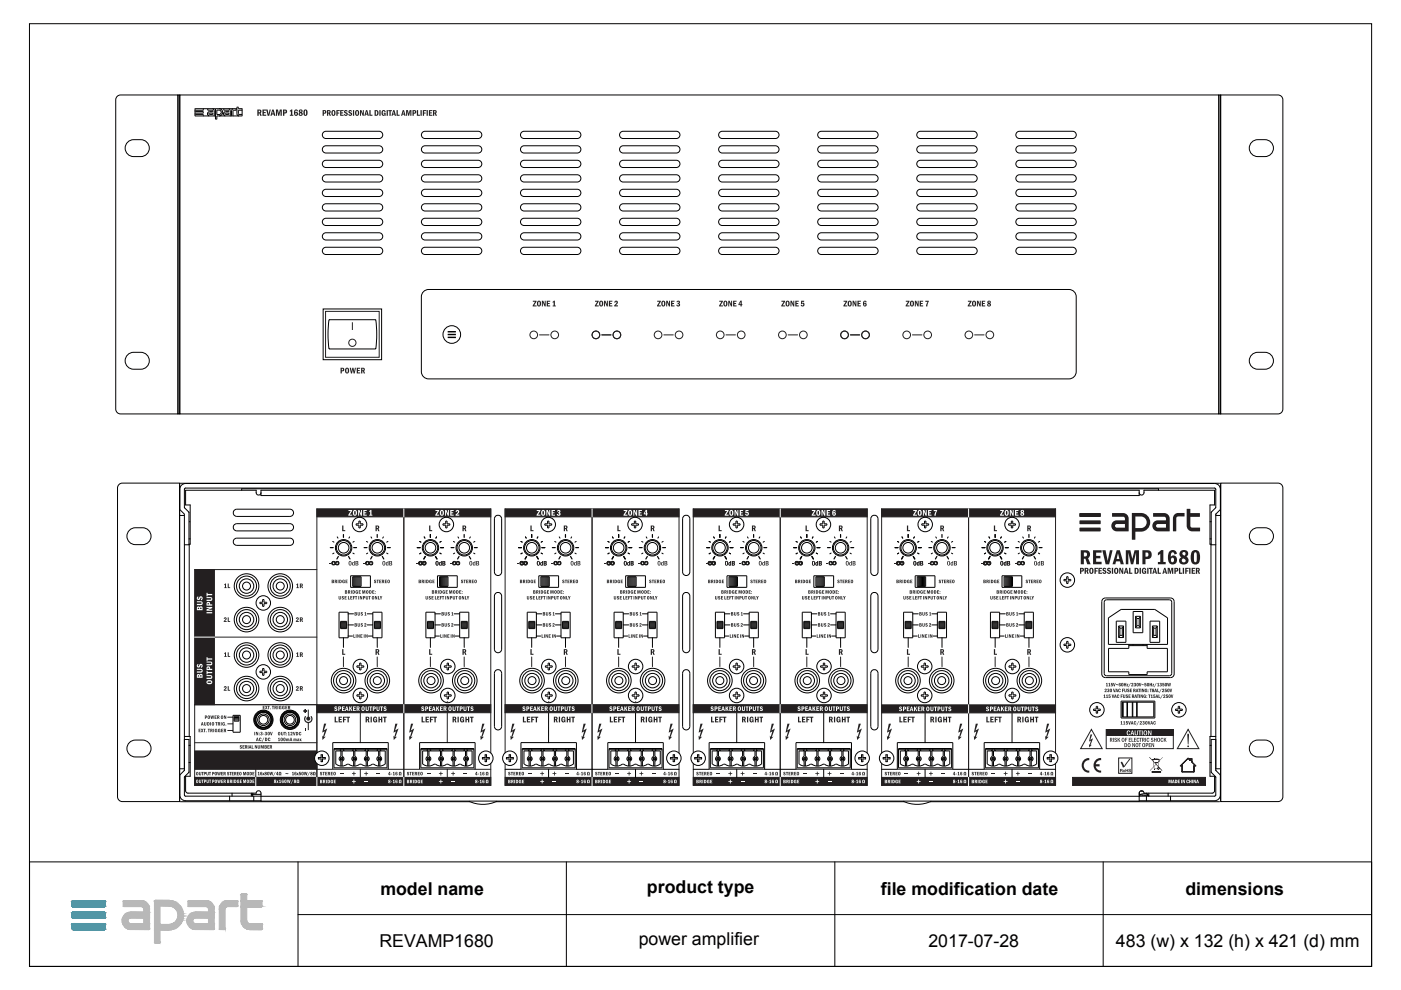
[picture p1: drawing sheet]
<svg xmlns="http://www.w3.org/2000/svg" width="297mm" height="210mm" viewBox="0 0 297 210" stroke-linecap="round" stroke-linejoin="round" font-family="sans-serif">
<defs><g id="words">
<g font-size="3.8">
<text x="80.6" y="189.7">model name</text>
<text x="137.2" y="189.3">product type</text>
<text x="186.8" y="189.7">file modification date</text>
<text x="251.3" y="189.7">dimensions</text>
<text x="80.4" y="200.8">REVAMP1680</text>
<text x="135.4" y="200.4">power amplifier</text>
<text x="196.8" y="200.8">2017-07-28</text>
<text x="236.6" y="200.8">483 (w) x 132 (h) x 421 (d) mm</text>
</g>
</g></defs>
<!-- layer: Layer 1 -->
<path d="M6.3 182.7h284.5v22.2h-284.5zM63.2 193.9h227.6M63.2 182.7v22.2M120.1 182.7v22.2M177 182.7v22.2M233.9 182.7v22.2" fill="none" stroke="#000" stroke-width=".21"/>
<path d="M15.2 191.2h7.2zM15.2 191.2h7.2M15.3 191.1l7.1 .1zM15.3 191.1h7M15.3 191.1h7zM15.3 191h7M15.3 191l7 .1zM15.3 191h6.9zM15.4 191h6.8zM15.5 191h6.6zM15.5 191h6.7zM22.2 191h-6.8" fill="none" stroke="#00b8de" stroke-width=".21"/>
<path d="M15.2 191.2l7.2 .8h-7.2z" fill="#00b8de"/>
<path d="M15.2 191.2l7.2 .8h-7.2z" fill="none" stroke="#00b8de" stroke-width=".21"/>
<path d="M15.2 191.2h7.2v.8z" fill="#00b8de"/>
<g fill="none" stroke="#00b8de" stroke-width=".21">
<path d="M15.2 191.2h7.2v.8zM15.2 192h7.2zM15.2 192l7.1 .1zM15.2 193.6l7.2 .1zM15.2 192h7.2M15.2 192.1h7.2M15.2 193.6h7.2M15.3 192.1h7zM15.3 193.6h7.1zM15.3 192.1h7M15.3 193.5h7M15.3 192.1l7 .1z"/>
<path d="M15.3 193.5l7 .1zM15.3 192.2h6.9zM15.3 192.2h7zM15.3 193.5h7zM15.3 192.2h6.9M15.3 193.5h6.9zM15.4 193.4h6.8M15.4 192.2l6.8 .1zM15.4 192.2h6.8zM15.4 193.4l6.8 .1zM15.4 193.4h6.8zM15.4 192.3h6.7z"/>
<path d="M15.4 192.3h6.8zM15.5 193.4h6.6zM15.5 192.3h6.6zM15.5 193.4h6.7zM22.3 192.2h-7"/>
</g>
<path d="M15.2 193.7l7.2 .7h-7.2z" fill="#00b8de"/>
<path d="M15.2 193.7l7.2 .7h-7.2z" fill="none" stroke="#00b8de" stroke-width=".21"/>
<path d="M15.2 193.7h7.2v.7z" fill="#00b8de"/>
<g fill="none" stroke="#00b8de" stroke-width=".21">
<path d="M15.2 193.7h7.2v.7zM15.2 194.4l7.2 .1zM15.2 194.5h7.1zM15.2 194.5h7.2zM15.2 196l7.2 .1zM15.2 194.4h7.2M15.2 194.5h7.2M15.2 196h7.2M15.2 196.1h7.2M15.3 194.5l7 .1zM15.3 194.5h7zM15.3 196h7.1z"/>
<path d="M15.3 194.6h7M15.3 196h7M15.3 195.9h7M15.3 194.6h7zM15.3 195.9l7 .1zM15.3 194.6h6.9zM15.3 195.9h7zM15.3 194.6l6.9 .1zM15.3 195.9h6.9M15.3 195.9h6.9zM15.4 194.7h6.8zM15.4 195.8l6.8 .1z"/>
<path d="M15.4 195.8h6.8zM15.4 195.8h6.8M15.4 194.7h6.7zM15.5 195.8h6.6zM15.5 194.7h6.6zM15.5 195.8h6.7zM22.2 194.7h-6.8M22.3 194.6h-7"/>
</g>
<path d="M15.2 196.1l7.2 .7h-7.2z" fill="#00b8de"/>
<path d="M15.2 196.1l7.2 .7h-7.2z" fill="none" stroke="#00b8de" stroke-width=".21"/>
<path d="M15.2 196.1h7.2v.7z" fill="#00b8de"/>
<g fill="none" stroke="#00b8de" stroke-width=".21">
<path d="M15.2 196.1h7.2v.7zM15.2 196.8l7.2 .1zM15.2 196.9h7.1zM15.2 196.9h7.2zM15.2 196.9h7.2M15.3 196.9l7 .1zM15.3 196.9h7zM15.3 197h7M15.3 197h7zM15.3 197l7 .1M15.3 197l6.9 .1zM15.3 197.1h6.9z"/>
<path d="M15.4 197.1h6.8zM15.4 197.1h6.7zM15.5 197.1h6.6zM22.2 197.1h-6.8"/>
</g>
<path d="M51.2 189.6h1z" fill="#b8b8b8"/>
<path d="M51.2 189.6h1z" fill="none" stroke="#b8b8b8" stroke-width=".21"/>
<path d="M51.2 189.6h1z" fill="#b8b8b8"/>
<path d="M51.2 189.6h1h-1" fill="none" stroke="#b8b8b8" stroke-width=".21"/>
<path d="M51.2 189.6h1z" fill="#b8b8b8"/>
<path d="M51.2 189.6h1h-1" fill="none" stroke="#b8b8b8" stroke-width=".21"/>
<path d="M51.2 189.6h1z" fill="#b8b8b8"/>
<path d="M51.2 189.6h1z" fill="none" stroke="#b8b8b8" stroke-width=".21"/>
<path d="M51.2 189.6h1z" fill="#b8b8b8"/>
<path d="M51.2 189.6h1z" fill="none" stroke="#b8b8b8" stroke-width=".21"/>
<path d="M51.2 189.6h1z" fill="#b8b8b8"/>
<path d="M51.2 189.6h1h-1" fill="none" stroke="#b8b8b8" stroke-width=".21"/>
<path d="M51.2 189.6h1.1z" fill="#b8b8b8"/>
<path d="M51.2 189.6h1.1h-1.1" fill="none" stroke="#b8b8b8" stroke-width=".21"/>
<path d="M51.2 189.6h1.1z" fill="#b8b8b8"/>
<path d="M51.2 189.6h1.1z" fill="none" stroke="#b8b8b8" stroke-width=".21"/>
<path d="M51.1 189.6h1.2z" fill="#b8b8b8"/>
<path d="M51.2 189.6h1.1z" fill="none" stroke="#b8b8b8" stroke-width=".21"/>
<path d="M51.2 189.6h1.1z" fill="#b8b8b8"/>
<path d="M51.2 189.6h1.1z" fill="none" stroke="#b8b8b8" stroke-width=".21"/>
<path d="M51.1 189.6h1.2z" fill="#b8b8b8"/>
<path d="M51.1 189.6h1.2h-1.2" fill="none" stroke="#b8b8b8" stroke-width=".21"/>
<path d="M51.1 189.6h1.2z" fill="#b8b8b8"/>
<path d="M51.1 189.6h1.2z" fill="none" stroke="#b8b8b8" stroke-width=".21"/>
<path d="M51.1 189.6h1.2z" fill="#b8b8b8"/>
<path d="M51.1 189.6h1.2z" fill="none" stroke="#b8b8b8" stroke-width=".21"/>
<path d="M51.1 189.6h1.2z" fill="#b8b8b8"/>
<path d="M51.1 189.6h1.2h-1.2" fill="none" stroke="#b8b8b8" stroke-width=".21"/>
<path d="M51.1 189.6h1.2z" fill="#b8b8b8"/>
<path d="M51.1 189.6h1.2z" fill="none" stroke="#b8b8b8" stroke-width=".21"/>
<path d="M51.1 189.6h1.2z" fill="#b8b8b8"/>
<path d="M51.1 189.6h1.2z" fill="none" stroke="#b8b8b8" stroke-width=".21"/>
<path d="M51.1 189.6h1.2z" fill="#b8b8b8"/>
<path d="M51.1 189.6h1.2h-1.2" fill="none" stroke="#b8b8b8" stroke-width=".21"/>
<path d="M51.1 189.6h1.2z" fill="#b8b8b8"/>
<path d="M51.1 189.6h1.2h-1.2" fill="none" stroke="#b8b8b8" stroke-width=".21"/>
<path d="M51.1 189.6h1.2z" fill="#b8b8b8"/>
<path d="M51.1 189.6h1.2z" fill="none" stroke="#b8b8b8" stroke-width=".21"/>
<path d="M51.1 189.6h1.2z" fill="#b8b8b8"/>
<path d="M51.1 189.6h1.2z" fill="none" stroke="#b8b8b8" stroke-width=".21"/>
<path d="M51.1 189.6h1.2z" fill="#b8b8b8"/>
<path d="M51.1 189.6h1.2h-1.2" fill="none" stroke="#b8b8b8" stroke-width=".21"/>
<path d="M51.1 189.6h1.2z" fill="#b8b8b8"/>
<path d="M51.1 189.6h1.2z" fill="none" stroke="#b8b8b8" stroke-width=".21"/>
<path d="M51.1 189.6h1.2z" fill="#b8b8b8"/>
<path d="M51.1 189.6h1.2z" fill="none" stroke="#b8b8b8" stroke-width=".21"/>
<path d="M51.1 189.6h1.2z" fill="#b8b8b8"/>
<path d="M51.1 189.6h1.2z" fill="none" stroke="#b8b8b8" stroke-width=".21"/>
<path d="M51.1 189.6h1.2z" fill="#b8b8b8"/>
<path d="M51.1 189.6h1.2h-1.2" fill="none" stroke="#b8b8b8" stroke-width=".21"/>
<path d="M51.1 189.6h1.2z" fill="#b8b8b8"/>
<path d="M51.1 189.6h1.2h-1.2" fill="none" stroke="#b8b8b8" stroke-width=".21"/>
<path d="M51.1 189.6l1.2 .1z" fill="#b8b8b8"/>
<path d="M51.1 189.6l1.2 .1z" fill="none" stroke="#b8b8b8" stroke-width=".21"/>
<path d="M51.1 189.6l1.2 .1z" fill="#b8b8b8"/>
<path d="M51.1 189.6l1.2 .1z" fill="none" stroke="#b8b8b8" stroke-width=".21"/>
<path d="M51.1 189.7h1.2z" fill="#b8b8b8"/>
<path d="M51.1 189.7h1.2h-1.2" fill="none" stroke="#b8b8b8" stroke-width=".21"/>
<path d="M51.1 189.7h1.2z" fill="#b8b8b8"/>
<path d="M51.1 189.7h1.2h-1.2" fill="none" stroke="#b8b8b8" stroke-width=".21"/>
<path d="M51.1 189.7h1.2z" fill="#b8b8b8"/>
<path d="M51.1 189.7h1.2z" fill="none" stroke="#b8b8b8" stroke-width=".21"/>
<path d="M51.1 189.7h1.2z" fill="#b8b8b8"/>
<g fill="none" stroke="#b8b8b8" stroke-width=".21">
<path d="M26.2 191h3.8zM26.2 191h3.8M32.8 190.9l3.4 .1zM32.8 190.9h3.2zM32.9 190.9h3zM32.9 190.9h3.1zM36.2 190.9h-3.4M40 191h3.7zM40 191h3.7M48.2 191h2.1M48.2 191h2.1h-2.1M48.2 191h2.1z"/>
<path d="M51.1 189.7h1.2z"/>
</g>
<path d="M51.1 189.7l1.2 1.3h-1.2z" fill="#b8b8b8"/>
<path d="M51.1 189.7l1.2 1.3h-1.2z" fill="none" stroke="#b8b8b8" stroke-width=".21"/>
<path d="M51.1 189.7h1.2v1.3z" fill="#b8b8b8"/>
<g fill="none" stroke="#b8b8b8" stroke-width=".21">
<path d="M26.1 191h4.4M26.1 191.1h4.5M26.1 191.2h4.8M26.1 191.4h5.1M26.1 192.1h5.5M26.1 191l4.4 .1zM26.1 191.1h4.5zM26.1 191.1l4.8 .2h-4.8zM26.1 191.3l5.1 .2h-5.1zM26.1 191.3h4.8l.3 .2zM26.1 191.5l5.3 .2h-5.3zM26.1 191.5h5.1l.2 .2z"/>
<path d="M26.1 191.7l5.4 .3h-5.4zM26.1 191.7h5.3l.1 .3zM26.1 192l5.5 .1zM26.1 192.1h5.5zM26.1 191h4.3zM26.2 191h4.1M26.2 191h4.1zM26.2 191h4.1h-4.1M26.2 191h3.9zM26.2 191h3.8zM32.7 191h3.8M32.7 191h3.9"/>
<path d="M32.7 191.1h4.2M32.7 191.2h4.7M32.7 192h5.5M32.7 191h3.9zM32.7 191l4.2 .1zM32.7 191.1l4.7 .2h-4.7zM32.7 191.1h4.2l.5 .2zM32.7 191.3l5.1 .3h-5.1zM32.7 191.3h4.7l.4 .3zM32.7 191.6l5.4 .4h-5.4zM32.7 191.6h5.1l.3 .4zM32.7 192l5.5 .1h-5.5z"/>
<path d="M32.7 192h5.4l.1 .1zM32.8 191h3.6zM32.8 191h3.6h-3.6M32.8 191h3.5zM39.9 191l4.4 .1zM39.9 191.1h4.4zM39.9 191.1l4.7 .2h-4.7zM39.9 191.3l5 .2h-5zM39.9 191.3h4.7l.3 .2zM39.9 191.5l5.2 .2h-5.2zM39.9 191.5h5l.2 .2zM39.9 191.7l5.4 .3h-5.4z"/>
<path d="M39.9 191.7h5.2l.2 .3zM39.9 192l5.4 .1zM39.9 192.1h5.4zM39.9 191h4.4M39.9 191.1h4.4M39.9 191.2h4.7M39.9 191.4h5M39.9 192.1h5.4M39.9 191h4.2zM39.9 191h4.1zM39.9 191h4.1M39.9 191h4z"/>
<path d="M39.9 191h3.9zM40 191h3.8zM46.6 192.1h3.8M46.6 192.1h3.8zM46.7 192l3.7 .1zM46.8 191.7l3.6 .3h-3.7zM46.8 191.7h3.6v.3zM47 191.5l.3-.2 3.1 .2zM47 191.5l3.4 .2h-3.6zM47 191.5h3.4v.2zM47.3 191.3h3.1v.2zM47.3 191.2h3.1"/>
<path d="M47.3 191.3l.3-.2 2.8 .2zM47.6 191.1h2.8zM47.6 191.1h2.8v.2zM47.6 191.1h2.8M47.7 191h2.7M47.7 191.1h2.7zM47.7 191h2.7zM47.7 191l2.7 .1zM47.8 191h2.6h-2.6M47.8 191h2.6zM47.9 191h2.5zM47.9 191h2.5h-2.5"/>
<path d="M48 191h2.4zM48.1 191h2.2zM48.1 191h2.3zM48.2 191h2.1zM50.4 191h-2.5M50.4 192.1h-3.8M50.4 191.4h-3.4M51.1 189.7h1.2v1.3zM51.1 191h4.4h-4.4M51.1 191h4.4zM51.1 191h4.5zM51.1 191l4.5 .1z"/>
<path d="M51.1 191h4.4M51.1 191h4.5M51.1 191.1h4.5"/>
</g>
<path d="M26.1 191.9h5.4M32.7 191.5h5.1M39.9 191.9h5.4M46.7 191.9h3.7" fill="none" stroke="#b8b8b8" stroke-width=".3"/>
<path d="M26.1 191.6h5.3M39.9 191.6h5.2M46.8 191.6h3.6" fill="none" stroke="#b8b8b8" stroke-width=".25"/>
<path d="M32.7 191.8h5.4" fill="none" stroke="#b8b8b8" stroke-width=".34"/>
<path d="M51.1 191.1l4.5 1h-4.5z" fill="#b8b8b8"/>
<path d="M51.1 191.1l4.5 1h-4.5z" fill="none" stroke="#b8b8b8" stroke-width=".21"/>
<path d="M51.1 191.1h4.5v1z" fill="#b8b8b8"/>
<g fill="none" stroke="#b8b8b8" stroke-width=".21">
<path d="M26.1 192.1h5.5M26.1 192.1h5.5zM26.2 192.2h5.4zM26.2 192.2h5.4h-5.4M26.2 192.2h5.4M35.9 192.1l2.4 .1zM38.3 192.1h-2.4M39.9 192.1h5.4zM39.9 192.1h5.4M39.9 192.2h5.4h-5.4M39.9 192.2h5.4M39.9 192.2h5.4z"/>
<path d="M46.6 192.2h3.7h-3.7M46.6 192.2h3.8zM46.6 192.2h3.7zM46.6 192.1h3.8zM46.6 192.1h3.8M50.4 192.2h-3.8M50.4 192.1l-3.8 .1M51.1 191.1h4.5v1zM51.1 192.1h4.5zM51.1 192.2h4.4zM51.1 192.2h4.4h-4.4M51.1 192.1h4.5"/>
<path d="M51.1 192.2h4.4M55.6 192.2h-4.5"/>
</g>
<path d="M46.6 192.2h1.5z" fill="#b8b8b8"/>
<path d="M46.6 192.2h1.5z" fill="none" stroke="#b8b8b8" stroke-width=".21"/>
<path d="M46.6 192.2h1.6z" fill="#b8b8b8"/>
<path d="M46.6 192.2h1.6z" fill="none" stroke="#b8b8b8" stroke-width=".21"/>
<path d="M43.7 192.2h1.6z" fill="#b8b8b8"/>
<path d="M43.7 192.2h1.6z" fill="none" stroke="#b8b8b8" stroke-width=".21"/>
<path d="M43.7 192.2h1.6z" fill="#b8b8b8"/>
<path d="M43.7 192.2h1.6z" fill="none" stroke="#b8b8b8" stroke-width=".21"/>
<path d="M30 192.2h1.6z" fill="#b8b8b8"/>
<path d="M30 192.2h1.6z" fill="none" stroke="#b8b8b8" stroke-width=".21"/>
<path d="M30 192.2h1.6z" fill="#b8b8b8"/>
<path d="M30 192.2h1.6zM51.1 192.2h4.4zM51.1 192.2h4.4h-4.4M55.5 192.2h-4.4" fill="none" stroke="#b8b8b8" stroke-width=".21"/>
<path d="M46.6 192.2l1.4 .1z" fill="#b8b8b8"/>
<path d="M46.6 192.2l1.4 .1z" fill="none" stroke="#b8b8b8" stroke-width=".21"/>
<path d="M46.6 192.2h1.5z" fill="#b8b8b8"/>
<path d="M46.6 192.2h1.5z" fill="none" stroke="#b8b8b8" stroke-width=".21"/>
<path d="M43.8 192.2l1.6 .1z" fill="#b8b8b8"/>
<path d="M43.8 192.2l1.6 .1z" fill="none" stroke="#b8b8b8" stroke-width=".21"/>
<path d="M43.8 192.2l1.6 .1z" fill="#b8b8b8"/>
<path d="M43.8 192.2l1.6 .1z" fill="none" stroke="#b8b8b8" stroke-width=".21"/>
<path d="M30.1 192.2l1.5 .1z" fill="#b8b8b8"/>
<path d="M30.1 192.2l1.5 .1z" fill="none" stroke="#b8b8b8" stroke-width=".21"/>
<path d="M30.1 192.2l1.5 .1z" fill="#b8b8b8"/>
<path d="M30.1 192.2l1.5 .1zM36.3 192.2l2.1 .1h-1.8zM36.3 192.2h2l.1 .1zM38.4 192.2h-2.1" fill="none" stroke="#b8b8b8" stroke-width=".21"/>
<path d="M46.6 192.3h1.3z" fill="#b8b8b8"/>
<path d="M46.6 192.3h1.3z" fill="none" stroke="#b8b8b8" stroke-width=".21"/>
<path d="M46.6 192.3h1.4z" fill="#b8b8b8"/>
<path d="M46.6 192.3h1.4z" fill="none" stroke="#b8b8b8" stroke-width=".21"/>
<path d="M43.9 192.3h1.5z" fill="#b8b8b8"/>
<path d="M43.9 192.3h1.5z" fill="none" stroke="#b8b8b8" stroke-width=".21"/>
<path d="M43.9 192.3h1.5z" fill="#b8b8b8"/>
<path d="M43.9 192.3h1.5z" fill="none" stroke="#b8b8b8" stroke-width=".21"/>
<path d="M30.2 192.3h1.4z" fill="#b8b8b8"/>
<path d="M30.2 192.3h1.4z" fill="none" stroke="#b8b8b8" stroke-width=".21"/>
<path d="M30.2 192.3h1.4z" fill="#b8b8b8"/>
<path d="M30.2 192.3h1.4z" fill="none" stroke="#b8b8b8" stroke-width=".21"/>
<path d="M46.5 192.3l1.4 .1z" fill="#b8b8b8"/>
<path d="M46.5 192.3l1.4 .1z" fill="none" stroke="#b8b8b8" stroke-width=".21"/>
<path d="M46.5 192.3h1.4z" fill="#b8b8b8"/>
<path d="M46.5 192.3h1.4z" fill="none" stroke="#b8b8b8" stroke-width=".21"/>
<path d="M44 192.3l1.4 .1z" fill="#b8b8b8"/>
<path d="M44 192.3l1.4 .1z" fill="none" stroke="#b8b8b8" stroke-width=".21"/>
<path d="M44 192.3l1.4 .1z" fill="#b8b8b8"/>
<path d="M44 192.3l1.4 .1z" fill="none" stroke="#b8b8b8" stroke-width=".21"/>
<path d="M30.3 192.3l1.3 .1z" fill="#b8b8b8"/>
<path d="M30.3 192.3l1.3 .1z" fill="none" stroke="#b8b8b8" stroke-width=".21"/>
<path d="M30.3 192.3l1.3 .1z" fill="#b8b8b8"/>
<path d="M30.3 192.3l1.3 .1z" fill="none" stroke="#b8b8b8" stroke-width=".21"/>
<path d="M36.6 192.3l1.8 .1z" fill="#b8b8b8"/>
<path d="M36.6 192.3l1.8 .1z" fill="none" stroke="#b8b8b8" stroke-width=".21"/>
<path d="M36.6 192.3l1.8 .1z" fill="#b8b8b8"/>
<path d="M36.6 192.3l1.8 .1z" fill="none" stroke="#b8b8b8" stroke-width=".21"/>
<path d="M46.5 192.4h1.4z" fill="#b8b8b8"/>
<path d="M46.5 192.4h1.4z" fill="none" stroke="#b8b8b8" stroke-width=".21"/>
<path d="M46.5 192.4h1.4z" fill="#b8b8b8"/>
<path d="M46.5 192.4h1.4z" fill="none" stroke="#b8b8b8" stroke-width=".21"/>
<path d="M44 192.4h1.4z" fill="#b8b8b8"/>
<path d="M44 192.4h1.4z" fill="none" stroke="#b8b8b8" stroke-width=".21"/>
<path d="M44 192.4h1.4z" fill="#b8b8b8"/>
<path d="M44 192.4h1.4z" fill="none" stroke="#b8b8b8" stroke-width=".21"/>
<path d="M30.3 192.4h1.4z" fill="#b8b8b8"/>
<path d="M30.3 192.4h1.4z" fill="none" stroke="#b8b8b8" stroke-width=".21"/>
<path d="M30.3 192.4h1.4z" fill="#b8b8b8"/>
<path d="M30.3 192.4h1.4z" fill="none" stroke="#b8b8b8" stroke-width=".21"/>
<path d="M36.7 192.4l1.8 .1h-1.6z" fill="#b8b8b8"/>
<path d="M36.7 192.4l1.8 .1h-1.6z" fill="none" stroke="#b8b8b8" stroke-width=".21"/>
<path d="M36.7 192.4h1.7l.1 .1z" fill="#b8b8b8"/>
<path d="M36.7 192.4h1.7l.1 .1z" fill="none" stroke="#b8b8b8" stroke-width=".21"/>
<path d="M46.5 192.4l1.3 .1z" fill="#b8b8b8"/>
<path d="M46.5 192.4l1.3 .1z" fill="none" stroke="#b8b8b8" stroke-width=".21"/>
<path d="M46.5 192.4h1.4z" fill="#b8b8b8"/>
<path d="M46.5 192.4h1.4z" fill="none" stroke="#b8b8b8" stroke-width=".21"/>
<path d="M44.1 192.4l1.3 .1z" fill="#b8b8b8"/>
<path d="M44.1 192.4l1.3 .1z" fill="none" stroke="#b8b8b8" stroke-width=".21"/>
<path d="M44.1 192.4l1.3 .1z" fill="#b8b8b8"/>
<path d="M44.1 192.4l1.3 .1z" fill="none" stroke="#b8b8b8" stroke-width=".21"/>
<path d="M30.3 192.4l1.4 .1z" fill="#b8b8b8"/>
<path d="M30.3 192.4l1.4 .1z" fill="none" stroke="#b8b8b8" stroke-width=".21"/>
<path d="M30.3 192.4l1.4 .1z" fill="#b8b8b8"/>
<path d="M30.3 192.4l1.4 .1z" fill="none" stroke="#b8b8b8" stroke-width=".21"/>
<path d="M46.5 192.5l1.3 .1z" fill="#b8b8b8"/>
<path d="M46.5 192.5l1.3 .1z" fill="none" stroke="#b8b8b8" stroke-width=".21"/>
<path d="M46.5 192.5h1.3z" fill="#b8b8b8"/>
<path d="M46.5 192.5h1.3z" fill="none" stroke="#b8b8b8" stroke-width=".21"/>
<path d="M44.1 192.5l1.3 .1z" fill="#b8b8b8"/>
<path d="M44.1 192.5l1.3 .1z" fill="none" stroke="#b8b8b8" stroke-width=".21"/>
<path d="M44.1 192.5l1.3 .1z" fill="#b8b8b8"/>
<path d="M44.1 192.5l1.3 .1z" fill="none" stroke="#b8b8b8" stroke-width=".21"/>
<path d="M30.4 192.5l1.3 .1z" fill="#b8b8b8"/>
<path d="M30.4 192.5l1.3 .1z" fill="none" stroke="#b8b8b8" stroke-width=".21"/>
<path d="M30.4 192.5l1.3 .1z" fill="#b8b8b8"/>
<path d="M30.4 192.5l1.3 .1z" fill="none" stroke="#b8b8b8" stroke-width=".21"/>
<path d="M46.5 192.6l1.2 .1h-1.2z" fill="#b8b8b8"/>
<path d="M46.5 192.6l1.2 .1h-1.2z" fill="none" stroke="#b8b8b8" stroke-width=".21"/>
<path d="M46.5 192.6h1.3l-.1 .1z" fill="#b8b8b8"/>
<path d="M46.5 192.6h1.3z" fill="none" stroke="#b8b8b8" stroke-width=".21"/>
<path d="M44.2 192.6l1.2 .1z" fill="#b8b8b8"/>
<path d="M44.2 192.6l1.2 .1z" fill="none" stroke="#b8b8b8" stroke-width=".21"/>
<path d="M44.2 192.6l1.2 .1z" fill="#b8b8b8"/>
<path d="M44.2 192.6l1.2 .1z" fill="none" stroke="#b8b8b8" stroke-width=".21"/>
<path d="M30.4 192.6l1.3 .1z" fill="#b8b8b8"/>
<path d="M30.4 192.6l1.3 .1z" fill="none" stroke="#b8b8b8" stroke-width=".21"/>
<path d="M30.4 192.6l1.3 .1z" fill="#b8b8b8"/>
<path d="M30.4 192.6l1.3 .1z" fill="none" stroke="#b8b8b8" stroke-width=".21"/>
<path d="M46.5 192.7h1.2z" fill="#b8b8b8"/>
<path d="M46.5 192.7h1.2h-1.2" fill="none" stroke="#b8b8b8" stroke-width=".21"/>
<path d="M46.5 192.7h1.2z" fill="#b8b8b8"/>
<path d="M46.5 192.7h1.2h-1.2" fill="none" stroke="#b8b8b8" stroke-width=".21"/>
<path d="M44.2 192.7h1.2z" fill="#b8b8b8"/>
<path d="M44.2 192.7h1.2h-1.2" fill="none" stroke="#b8b8b8" stroke-width=".21"/>
<path d="M44.2 192.7h1.2z" fill="#b8b8b8"/>
<path d="M44.2 192.7h1.2h-1.2" fill="none" stroke="#b8b8b8" stroke-width=".21"/>
<path d="M30.5 192.7h1.2z" fill="#b8b8b8"/>
<path d="M30.5 192.7h1.2h-1.2" fill="none" stroke="#b8b8b8" stroke-width=".21"/>
<path d="M30.5 192.7h1.2z" fill="#b8b8b8"/>
<path d="M30.5 192.7h1.2h-1.2" fill="none" stroke="#b8b8b8" stroke-width=".21"/>
<path d="M36.9 192.5l1.7 .2h-1.4z" fill="#b8b8b8"/>
<path d="M36.9 192.5l1.7 .2h-1.4z" fill="none" stroke="#b8b8b8" stroke-width=".21"/>
<path d="M36.9 192.5h1.6l.1 .2z" fill="#b8b8b8"/>
<path d="M36.9 192.5h1.6l.1 .2z" fill="none" stroke="#b8b8b8" stroke-width=".21"/>
<path d="M37.2 192.7l1.5 .1z" fill="#b8b8b8"/>
<path d="M37.2 192.7l1.5 .1z" fill="none" stroke="#b8b8b8" stroke-width=".21"/>
<path d="M37.2 192.7l1.5 .1z" fill="#b8b8b8"/>
<path d="M37.2 192.7l1.5 .1z" fill="none" stroke="#b8b8b8" stroke-width=".21"/>
<path d="M37.3 192.8l1.4 .2h-1.3z" fill="#b8b8b8"/>
<path d="M37.3 192.8l1.4 .2h-1.3z" fill="none" stroke="#b8b8b8" stroke-width=".21"/>
<path d="M37.3 192.8h1.4v.2z" fill="#b8b8b8"/>
<path d="M37.3 192.8h1.4v.2z" fill="none" stroke="#b8b8b8" stroke-width=".21"/>
<path d="M37.4 193l1.4 .3h-1.2z" fill="#b8b8b8"/>
<path d="M37.4 193l1.4 .3h-1.2z" fill="none" stroke="#b8b8b8" stroke-width=".21"/>
<path d="M37.4 193h1.3l.1 .3z" fill="#b8b8b8"/>
<path d="M37.4 193h1.3l.1 .3z" fill="none" stroke="#b8b8b8" stroke-width=".21"/>
<path d="M37.6 193.3h1.2z" fill="#b8b8b8"/>
<path d="M37.6 193.3h1.2z" fill="none" stroke="#b8b8b8" stroke-width=".21"/>
<path d="M37.6 193.3h1.2z" fill="#b8b8b8"/>
<path d="M37.6 193.3h1.2z" fill="none" stroke="#b8b8b8" stroke-width=".21"/>
<path d="M44.2 192.7l1.2 .7h-1.2z" fill="#b8b8b8"/>
<path d="M44.2 192.7l1.2 .7h-1.2z" fill="none" stroke="#b8b8b8" stroke-width=".21"/>
<path d="M44.2 192.7h1.2v.7z" fill="#b8b8b8"/>
<path d="M44.2 192.7h1.2v.7z" fill="none" stroke="#b8b8b8" stroke-width=".21"/>
<path d="M30.5 192.7l1.2 .7h-1.2z" fill="#b8b8b8"/>
<path d="M30.5 192.7l1.2 .7h-1.2z" fill="none" stroke="#b8b8b8" stroke-width=".21"/>
<path d="M30.5 192.7h1.2v.7z" fill="#b8b8b8"/>
<g fill="none" stroke="#b8b8b8" stroke-width=".21">
<path d="M26.9 193.6h4.8zM26.9 193.5h4.8M27.2 193.5h4.5zM27.2 193.5l4.5 .1zM27.2 193.4h4.5M27.6 193.4l4.1 .1zM30.5 192.7h1.2v.7zM40.7 193.6h4.7zM40.7 193.5h4.7M41 193.4h4.4M41 193.5h4.4zM41 193.5l4.4 .1z"/>
<path d="M41.3 193.4l4.1 .1z"/>
</g>
<path d="M37.6 193.3l1.3 .4h-1.2z" fill="#b8b8b8"/>
<path d="M37.6 193.3l1.3 .4h-1.2z" fill="none" stroke="#b8b8b8" stroke-width=".21"/>
<path d="M37.6 193.3h1.2l.1 .4z" fill="#b8b8b8"/>
<path d="M26.6 193.7h5.1M26.6 193.7l.3-.1 4.8 .1zM26.9 193.6h4.8v.1zM37.6 193.3h1.2l.1 .4zM40.4 193.7h5M40.4 193.7l.3-.1 4.7 .1zM40.7 193.6h4.7v.1z" fill="none" stroke="#b8b8b8" stroke-width=".21"/>
<path d="M37.7 193.7l1.2 .1z" fill="#b8b8b8"/>
<path d="M37.7 193.7l1.2 .1z" fill="none" stroke="#b8b8b8" stroke-width=".21"/>
<path d="M37.7 193.7l1.2 .1z" fill="#b8b8b8"/>
<path d="M26.4 194l.2-.3 5.1 .3zM26.6 193.7h5.1v.3zM37.7 193.7l1.2 .1zM40.1 194l.3-.3 5 .3zM40.4 193.7h5v.3z" fill="none" stroke="#b8b8b8" stroke-width=".21"/>
<path d="M26.4 193.9h5.3M40.1 193.9h5.3" fill="none" stroke="#b8b8b8" stroke-width=".23"/>
<path d="M37.7 193.8l1.2 .2h-1.2z" fill="#b8b8b8"/>
<path d="M37.7 193.8l1.2 .2h-1.2z" fill="none" stroke="#b8b8b8" stroke-width=".21"/>
<path d="M37.7 193.8h1.2v.2z" fill="#b8b8b8"/>
<path d="M26.4 194l5.3 .3h-5.5zM26.4 194h5.3v.3zM37.7 193.8h1.2v.2zM40.1 194l5.3 .3h-5.5zM40.1 194h5.3v.3z" fill="none" stroke="#b8b8b8" stroke-width=".21"/>
<path d="M31.7 194.1h-5.5M45.4 194.1h-5.5" fill="none" stroke="#b8b8b8" stroke-width=".28"/>
<path d="M37.7 194l1.2 .3h-1.2z" fill="#b8b8b8"/>
<path d="M37.7 194l1.2 .3h-1.2z" fill="none" stroke="#b8b8b8" stroke-width=".21"/>
<path d="M37.7 194h1.2v.3z" fill="#b8b8b8"/>
<path d="M37.7 194h1.2v.3z" fill="none" stroke="#b8b8b8" stroke-width=".21"/>
<path d="M37.7 194.3l1.2 .1h-1.2z" fill="#b8b8b8"/>
<path d="M37.7 194.3l1.2 .1h-1.2z" fill="none" stroke="#b8b8b8" stroke-width=".21"/>
<path d="M37.7 194.3h1.2v.1z" fill="#b8b8b8"/>
<path d="M26 194.6h5.7zM26.2 194.3l5.5 .3h-5.7zM26.2 194.3h5.5v.3zM31.7 194.6h-5.7M37.7 194.3h1.2v.1zM39.7 194.6h5.7M39.8 194.6h5.6zM39.9 194.3l5.5 .3h-5.6zM39.9 194.3h5.5v.3z" fill="none" stroke="#b8b8b8" stroke-width=".21"/>
<path d="M26 194.4h5.7M39.8 194.4h5.6" fill="none" stroke="#b8b8b8" stroke-width=".3"/>
<path d="M39.7 194.6l1.6 .1z" fill="#b8b8b8"/>
<path d="M39.7 194.6l1.6 .1z" fill="none" stroke="#b8b8b8" stroke-width=".21"/>
<path d="M39.7 194.6h1.7z" fill="#b8b8b8"/>
<path d="M39.7 194.6h1.7z" fill="none" stroke="#b8b8b8" stroke-width=".21"/>
<path d="M26 194.6l1.5 .1z" fill="#b8b8b8"/>
<path d="M26 194.6l1.5 .1z" fill="none" stroke="#b8b8b8" stroke-width=".21"/>
<path d="M26 194.6h1.6z" fill="#b8b8b8"/>
<path d="M26 194.6h1.6z" fill="none" stroke="#b8b8b8" stroke-width=".21"/>
<path d="M39.7 194.7h1.5z" fill="#b8b8b8"/>
<path d="M39.7 194.7h1.5z" fill="none" stroke="#b8b8b8" stroke-width=".21"/>
<path d="M39.7 194.7h1.6z" fill="#b8b8b8"/>
<path d="M39.7 194.7h1.6z" fill="none" stroke="#b8b8b8" stroke-width=".21"/>
<path d="M26 194.7h1.4z" fill="#b8b8b8"/>
<path d="M26 194.7h1.4z" fill="none" stroke="#b8b8b8" stroke-width=".21"/>
<path d="M26 194.7h1.5z" fill="#b8b8b8"/>
<path d="M26 194.7h1.5z" fill="none" stroke="#b8b8b8" stroke-width=".21"/>
<path d="M37.7 194.4l1.1 .4h-1.2z" fill="#b8b8b8"/>
<path d="M37.7 194.4l1.1 .4h-1.2z" fill="none" stroke="#b8b8b8" stroke-width=".21"/>
<path d="M37.7 194.4h1.2l-.1 .4z" fill="#b8b8b8"/>
<path d="M37.7 194.4h1.2l-.1 .4z" fill="none" stroke="#b8b8b8" stroke-width=".21"/>
<path d="M39.7 194.7l1.4 .1z" fill="#b8b8b8"/>
<path d="M39.7 194.7l1.4 .1z" fill="none" stroke="#b8b8b8" stroke-width=".21"/>
<path d="M39.7 194.7h1.5z" fill="#b8b8b8"/>
<path d="M39.7 194.7h1.5z" fill="none" stroke="#b8b8b8" stroke-width=".21"/>
<path d="M26 194.7l1.3 .1z" fill="#b8b8b8"/>
<path d="M26 194.7l1.3 .1z" fill="none" stroke="#b8b8b8" stroke-width=".21"/>
<path d="M26 194.7h1.4z" fill="#b8b8b8"/>
<path d="M26 194.7h1.4z" fill="none" stroke="#b8b8b8" stroke-width=".21"/>
<path d="M37.6 194.8h1.2z" fill="#b8b8b8"/>
<path d="M37.6 194.8h1.2z" fill="none" stroke="#b8b8b8" stroke-width=".21"/>
<path d="M37.6 194.8h1.2z" fill="#b8b8b8"/>
<path d="M37.6 194.8h1.2z" fill="none" stroke="#b8b8b8" stroke-width=".21"/>
<path d="M39.7 194.8l1.3 .1z" fill="#b8b8b8"/>
<path d="M39.7 194.8l1.3 .1z" fill="none" stroke="#b8b8b8" stroke-width=".21"/>
<path d="M39.7 194.8h1.4z" fill="#b8b8b8"/>
<path d="M39.7 194.8h1.4z" fill="none" stroke="#b8b8b8" stroke-width=".21"/>
<path d="M26 194.8l1.2 .1z" fill="#b8b8b8"/>
<path d="M26 194.8l1.2 .1z" fill="none" stroke="#b8b8b8" stroke-width=".21"/>
<path d="M26 194.8h1.3z" fill="#b8b8b8"/>
<path d="M26 194.8h1.3z" fill="none" stroke="#b8b8b8" stroke-width=".21"/>
<path d="M39.6 194.9h1.4z" fill="#b8b8b8"/>
<path d="M39.6 194.9h1.4z" fill="none" stroke="#b8b8b8" stroke-width=".21"/>
<path d="M39.6 194.9h1.4z" fill="#b8b8b8"/>
<path d="M39.6 194.9h1.4z" fill="none" stroke="#b8b8b8" stroke-width=".21"/>
<path d="M25.9 194.9h1.3z" fill="#b8b8b8"/>
<path d="M25.9 194.9h1.3z" fill="none" stroke="#b8b8b8" stroke-width=".21"/>
<path d="M25.9 194.9h1.3z" fill="#b8b8b8"/>
<path d="M25.9 194.9h1.3z" fill="none" stroke="#b8b8b8" stroke-width=".21"/>
<path d="M39.6 194.9l1.3 .1z" fill="#b8b8b8"/>
<path d="M39.6 194.9l1.3 .1z" fill="none" stroke="#b8b8b8" stroke-width=".21"/>
<path d="M39.6 194.9h1.4z" fill="#b8b8b8"/>
<path d="M39.6 194.9h1.4z" fill="none" stroke="#b8b8b8" stroke-width=".21"/>
<path d="M25.9 194.9l1.3 .1z" fill="#b8b8b8"/>
<path d="M25.9 194.9l1.3 .1z" fill="none" stroke="#b8b8b8" stroke-width=".21"/>
<path d="M25.9 194.9h1.3z" fill="#b8b8b8"/>
<path d="M25.9 194.9h1.3z" fill="none" stroke="#b8b8b8" stroke-width=".21"/>
<path d="M39.6 195l1.3 .1h-1.3z" fill="#b8b8b8"/>
<path d="M39.6 195l1.3 .1h-1.3z" fill="none" stroke="#b8b8b8" stroke-width=".21"/>
<path d="M39.6 195h1.3z" fill="#b8b8b8"/>
<path d="M39.6 195h1.3z" fill="none" stroke="#b8b8b8" stroke-width=".21"/>
<path d="M25.9 195l1.2 .1z" fill="#b8b8b8"/>
<path d="M25.9 195l1.2 .1z" fill="none" stroke="#b8b8b8" stroke-width=".21"/>
<path d="M25.9 195h1.3z" fill="#b8b8b8"/>
<path d="M25.9 195h1.3z" fill="none" stroke="#b8b8b8" stroke-width=".21"/>
<path d="M37.6 194.8l1.1 .3h-1.3z" fill="#b8b8b8"/>
<path d="M37.6 194.8l1.1 .3h-1.3z" fill="none" stroke="#b8b8b8" stroke-width=".21"/>
<path d="M37.6 194.8h1.2l-.1 .3z" fill="#b8b8b8"/>
<path d="M37.6 194.8h1.2l-.1 .3z" fill="none" stroke="#b8b8b8" stroke-width=".21"/>
<path d="M39.6 195.1l1.3 .1z" fill="#b8b8b8"/>
<path d="M39.6 195.1l1.3 .1z" fill="none" stroke="#b8b8b8" stroke-width=".21"/>
<path d="M39.6 195.1h1.3z" fill="#b8b8b8"/>
<path d="M39.6 195.1h1.3z" fill="none" stroke="#b8b8b8" stroke-width=".21"/>
<path d="M25.9 195.1l1.2 .1h-1.2z" fill="#b8b8b8"/>
<path d="M25.9 195.1l1.2 .1h-1.2z" fill="none" stroke="#b8b8b8" stroke-width=".21"/>
<path d="M25.9 195.1h1.2z" fill="#b8b8b8"/>
<path d="M25.9 195.1h1.2z" fill="none" stroke="#b8b8b8" stroke-width=".21"/>
<path d="M39.6 195.2h1.3z" fill="#b8b8b8"/>
<path d="M39.6 195.2h1.3z" fill="none" stroke="#b8b8b8" stroke-width=".21"/>
<path d="M39.6 195.2h1.3z" fill="#b8b8b8"/>
<path d="M39.6 195.2h1.3z" fill="none" stroke="#b8b8b8" stroke-width=".21"/>
<path d="M25.9 195.2h1.2z" fill="#b8b8b8"/>
<path d="M25.9 195.2h1.2z" fill="none" stroke="#b8b8b8" stroke-width=".21"/>
<path d="M25.9 195.2h1.2z" fill="#b8b8b8"/>
<path d="M25.9 195.2h1.2z" fill="none" stroke="#b8b8b8" stroke-width=".21"/>
<path d="M51.1 192.2l1.2 3.1h-1.2z" fill="#b8b8b8"/>
<path d="M51.1 192.2l1.2 3.1h-1.2z" fill="none" stroke="#b8b8b8" stroke-width=".21"/>
<path d="M51.1 192.2h1.2v3.1z" fill="#b8b8b8"/>
<path d="M51.1 192.2h1.2v3.1z" fill="none" stroke="#b8b8b8" stroke-width=".21"/>
<path d="M51.1 195.3h1.2z" fill="#b8b8b8"/>
<path d="M51.1 195.3h1.2h-1.2" fill="none" stroke="#b8b8b8" stroke-width=".21"/>
<path d="M51.1 195.3h1.2z" fill="#b8b8b8"/>
<path d="M51.1 195.3h1.2h-1.2" fill="none" stroke="#b8b8b8" stroke-width=".21"/>
<path d="M37.4 195.1l1.3 .2h-1.4z" fill="#b8b8b8"/>
<path d="M37.4 195.1l1.3 .2h-1.4z" fill="none" stroke="#b8b8b8" stroke-width=".21"/>
<path d="M37.4 195.1h1.3v.2z" fill="#b8b8b8"/>
<path d="M37.4 195.1h1.3v.2z" fill="none" stroke="#b8b8b8" stroke-width=".21"/>
<path d="M39.6 195.2l1.3 .1z" fill="#b8b8b8"/>
<path d="M39.6 195.2l1.3 .1z" fill="none" stroke="#b8b8b8" stroke-width=".21"/>
<path d="M39.6 195.2l1.3 .1z" fill="#b8b8b8"/>
<path d="M39.6 195.2l1.3 .1z" fill="none" stroke="#b8b8b8" stroke-width=".21"/>
<path d="M25.9 195.2l1.2 .1z" fill="#b8b8b8"/>
<path d="M25.9 195.2l1.2 .1z" fill="none" stroke="#b8b8b8" stroke-width=".21"/>
<path d="M25.9 195.2l1.2 .1z" fill="#b8b8b8"/>
<path d="M25.9 195.2l1.2 .1z" fill="none" stroke="#b8b8b8" stroke-width=".21"/>
<path d="M51.1 195.3l1.2 .1z" fill="#b8b8b8"/>
<path d="M51.1 195.3l1.2 .1z" fill="none" stroke="#b8b8b8" stroke-width=".21"/>
<path d="M51.1 195.3l1.2 .1z" fill="#b8b8b8"/>
<path d="M51.1 195.3l1.2 .1z" fill="none" stroke="#b8b8b8" stroke-width=".21"/>
<path d="M37.3 195.3l1.3 .1h-1.4z" fill="#b8b8b8"/>
<path d="M37.3 195.3l1.3 .1h-1.4z" fill="none" stroke="#b8b8b8" stroke-width=".21"/>
<path d="M37.3 195.3h1.4z" fill="#b8b8b8"/>
<path d="M37.3 195.3h1.4z" fill="none" stroke="#b8b8b8" stroke-width=".21"/>
<path d="M39.6 195.3l1.3 .1z" fill="#b8b8b8"/>
<path d="M39.6 195.3l1.3 .1z" fill="none" stroke="#b8b8b8" stroke-width=".21"/>
<path d="M39.6 195.3l1.3 .1z" fill="#b8b8b8"/>
<path d="M39.6 195.3l1.3 .1z" fill="none" stroke="#b8b8b8" stroke-width=".21"/>
<path d="M25.9 195.3l1.2 .1z" fill="#b8b8b8"/>
<path d="M25.9 195.3l1.2 .1z" fill="none" stroke="#b8b8b8" stroke-width=".21"/>
<path d="M25.9 195.3l1.2 .1z" fill="#b8b8b8"/>
<path d="M25.9 195.3l1.2 .1z" fill="none" stroke="#b8b8b8" stroke-width=".21"/>
<path d="M51.1 195.4l1.3 .1z" fill="#b8b8b8"/>
<path d="M51.1 195.4l1.3 .1z" fill="none" stroke="#b8b8b8" stroke-width=".21"/>
<path d="M51.1 195.4l1.3 .1z" fill="#b8b8b8"/>
<path d="M51.1 195.4l1.3 .1z" fill="none" stroke="#b8b8b8" stroke-width=".21"/>
<path d="M39.6 195.4l1.3 .1z" fill="#b8b8b8"/>
<path d="M39.6 195.4l1.3 .1z" fill="none" stroke="#b8b8b8" stroke-width=".21"/>
<path d="M39.6 195.4l1.3 .1z" fill="#b8b8b8"/>
<path d="M39.6 195.4l1.3 .1z" fill="none" stroke="#b8b8b8" stroke-width=".21"/>
<path d="M25.9 195.4l1.3 .1z" fill="#b8b8b8"/>
<path d="M25.9 195.4l1.3 .1z" fill="none" stroke="#b8b8b8" stroke-width=".21"/>
<path d="M25.9 195.4l1.3 .1z" fill="#b8b8b8"/>
<path d="M25.9 195.4l1.3 .1z" fill="none" stroke="#b8b8b8" stroke-width=".21"/>
<path d="M51.1 195.5h1.3z" fill="#b8b8b8"/>
<path d="M51.1 195.5h1.3z" fill="none" stroke="#b8b8b8" stroke-width=".21"/>
<path d="M51.1 195.5h1.3z" fill="#b8b8b8"/>
<path d="M51.1 195.5h1.3z" fill="none" stroke="#b8b8b8" stroke-width=".21"/>
<path d="M39.6 195.5l1.4 .1z" fill="#b8b8b8"/>
<path d="M39.6 195.5l1.4 .1z" fill="none" stroke="#b8b8b8" stroke-width=".21"/>
<path d="M39.6 195.5l1.4 .1z" fill="#b8b8b8"/>
<path d="M39.6 195.5l1.4 .1z" fill="none" stroke="#b8b8b8" stroke-width=".21"/>
<path d="M25.9 195.5l1.3 .1z" fill="#b8b8b8"/>
<path d="M25.9 195.5l1.3 .1z" fill="none" stroke="#b8b8b8" stroke-width=".21"/>
<path d="M25.9 195.5l1.3 .1z" fill="#b8b8b8"/>
<path d="M25.9 195.5l1.3 .1z" fill="none" stroke="#b8b8b8" stroke-width=".21"/>
<path d="M39.6 195.6h1.4z" fill="#b8b8b8"/>
<path d="M39.6 195.6h1.4z" fill="none" stroke="#b8b8b8" stroke-width=".21"/>
<path d="M39.6 195.6h1.4z" fill="#b8b8b8"/>
<path d="M39.6 195.6h1.4z" fill="none" stroke="#b8b8b8" stroke-width=".21"/>
<path d="M25.9 195.6h1.3z" fill="#b8b8b8"/>
<path d="M25.9 195.6h1.3z" fill="none" stroke="#b8b8b8" stroke-width=".21"/>
<path d="M25.9 195.6h1.3z" fill="#b8b8b8"/>
<path d="M25.9 195.6h1.3z" fill="none" stroke="#b8b8b8" stroke-width=".21"/>
<path d="M36.9 195.6l.3-.2 1.3 .2z" fill="#b8b8b8"/>
<path d="M36.9 195.6l.3-.2 1.3 .2z" fill="none" stroke="#b8b8b8" stroke-width=".21"/>
<path d="M37.2 195.4h1.4l-.1 .2z" fill="#b8b8b8"/>
<path d="M37.2 195.4h1.4l-.1 .2z" fill="none" stroke="#b8b8b8" stroke-width=".21"/>
<path d="M51.1 195.5l1.4 .1z" fill="#b8b8b8"/>
<path d="M51.1 195.5l1.4 .1z" fill="none" stroke="#b8b8b8" stroke-width=".21"/>
<path d="M51.1 195.5l1.4 .1z" fill="#b8b8b8"/>
<path d="M51.1 195.5l1.4 .1z" fill="none" stroke="#b8b8b8" stroke-width=".21"/>
<path d="M51.1 195.6h1.4z" fill="#b8b8b8"/>
<path d="M51.1 195.6h1.4h-1.4" fill="none" stroke="#b8b8b8" stroke-width=".21"/>
<path d="M51.1 195.6h1.4z" fill="#b8b8b8"/>
<path d="M51.1 195.6h1.4h-1.4" fill="none" stroke="#b8b8b8" stroke-width=".21"/>
<path d="M39.6 195.6l1.5 .1z" fill="#b8b8b8"/>
<path d="M39.6 195.6l1.5 .1z" fill="none" stroke="#b8b8b8" stroke-width=".21"/>
<path d="M39.6 195.6l1.5 .1z" fill="#b8b8b8"/>
<path d="M39.6 195.6l1.5 .1z" fill="none" stroke="#b8b8b8" stroke-width=".21"/>
<path d="M25.9 195.6l1.4 .1z" fill="#b8b8b8"/>
<path d="M25.9 195.6l1.4 .1z" fill="none" stroke="#b8b8b8" stroke-width=".21"/>
<path d="M25.9 195.6l1.4 .1z" fill="#b8b8b8"/>
<path d="M25.9 195.6l1.4 .1z" fill="none" stroke="#b8b8b8" stroke-width=".21"/>
<path d="M51.1 195.6l1.4 .1z" fill="#b8b8b8"/>
<path d="M51.1 195.6l1.4 .1z" fill="none" stroke="#b8b8b8" stroke-width=".21"/>
<path d="M51.1 195.6l1.4 .1z" fill="#b8b8b8"/>
<path d="M51.1 195.6l1.4 .1z" fill="none" stroke="#b8b8b8" stroke-width=".21"/>
<path d="M36.7 195.7h1.7z" fill="#b8b8b8"/>
<path d="M36.7 195.7h1.7z" fill="none" stroke="#b8b8b8" stroke-width=".21"/>
<path d="M36.9 195.6h1.6z" fill="#b8b8b8"/>
<path d="M36.9 195.6h1.6z" fill="none" stroke="#b8b8b8" stroke-width=".21"/>
<path d="M51.2 195.7h1.4z" fill="#b8b8b8"/>
<path d="M51.2 195.7h1.4z" fill="none" stroke="#b8b8b8" stroke-width=".21"/>
<path d="M51.2 195.7h1.4z" fill="#b8b8b8"/>
<path d="M51.2 195.7h1.4z" fill="none" stroke="#b8b8b8" stroke-width=".21"/>
<path d="M39.7 195.7l1.5 .1z" fill="#b8b8b8"/>
<path d="M39.7 195.7l1.5 .1z" fill="none" stroke="#b8b8b8" stroke-width=".21"/>
<path d="M39.7 195.7l1.5 .1z" fill="#b8b8b8"/>
<path d="M39.7 195.7l1.5 .1z" fill="none" stroke="#b8b8b8" stroke-width=".21"/>
<path d="M26 195.7l1.4 .1z" fill="#b8b8b8"/>
<path d="M26 195.7l1.4 .1z" fill="none" stroke="#b8b8b8" stroke-width=".21"/>
<path d="M26 195.7l1.4 .1z" fill="#b8b8b8"/>
<path d="M26 195.7l1.4 .1z" fill="none" stroke="#b8b8b8" stroke-width=".21"/>
<path d="M51.2 195.7l1.5 .1z" fill="#b8b8b8"/>
<path d="M51.2 195.7l1.5 .1z" fill="none" stroke="#b8b8b8" stroke-width=".21"/>
<path d="M51.2 195.7l1.5 .1z" fill="#b8b8b8"/>
<path d="M51.2 195.7l1.5 .1z" fill="none" stroke="#b8b8b8" stroke-width=".21"/>
<path d="M39.7 195.8h1.6z" fill="#b8b8b8"/>
<path d="M39.7 195.8h1.6z" fill="none" stroke="#b8b8b8" stroke-width=".21"/>
<path d="M39.7 195.8h1.6z" fill="#b8b8b8"/>
<path d="M39.7 195.8h1.6z" fill="none" stroke="#b8b8b8" stroke-width=".21"/>
<path d="M26 195.8h1.5z" fill="#b8b8b8"/>
<path d="M26 195.8h1.5z" fill="none" stroke="#b8b8b8" stroke-width=".21"/>
<path d="M26 195.8h1.5z" fill="#b8b8b8"/>
<path d="M26 195.8h1.5z" fill="none" stroke="#b8b8b8" stroke-width=".21"/>
<path d="M36.6 195.8h1.8z" fill="#b8b8b8"/>
<path d="M36.6 195.8h1.8z" fill="none" stroke="#b8b8b8" stroke-width=".21"/>
<path d="M36.7 195.7h1.7z" fill="#b8b8b8"/>
<path d="M36.7 195.7h1.7z" fill="none" stroke="#b8b8b8" stroke-width=".21"/>
<path d="M51.2 195.8h1.6z" fill="#b8b8b8"/>
<path d="M51.2 195.8h1.6z" fill="none" stroke="#b8b8b8" stroke-width=".21"/>
<path d="M51.2 195.8h1.6z" fill="#b8b8b8"/>
<path d="M51.2 195.8h1.6z" fill="none" stroke="#b8b8b8" stroke-width=".21"/>
<path d="M51.2 195.8h1.7z" fill="#b8b8b8"/>
<path d="M51.2 195.8h1.7z" fill="none" stroke="#b8b8b8" stroke-width=".21"/>
<path d="M51.2 195.8h1.7z" fill="#b8b8b8"/>
<path d="M51.2 195.8h1.7zM51.2 195.8h4.3M51.2 195.8h4.3h-4.3M51.2 195.8h4.3z" fill="none" stroke="#b8b8b8" stroke-width=".21"/>
<path d="M44.2 194.6l1.2 1.2h-1.2z" fill="#b8b8b8"/>
<path d="M44.2 194.6l1.2 1.2h-1.2z" fill="none" stroke="#b8b8b8" stroke-width=".21"/>
<path d="M44.2 194.6h1.2v1.2z" fill="#b8b8b8"/>
<path d="M44.2 194.6h1.2v1.2z" fill="none" stroke="#b8b8b8" stroke-width=".21"/>
<path d="M39.7 195.8h1.7z" fill="#b8b8b8"/>
<path d="M39.7 195.8h1.7z" fill="none" stroke="#b8b8b8" stroke-width=".21"/>
<path d="M39.7 195.8h1.7z" fill="#b8b8b8"/>
<path d="M39.7 195.8h1.7z" fill="none" stroke="#b8b8b8" stroke-width=".21"/>
<path d="M30.5 194.6l1.2 1.2h-1.2z" fill="#b8b8b8"/>
<path d="M30.5 194.6l1.2 1.2h-1.2z" fill="none" stroke="#b8b8b8" stroke-width=".21"/>
<path d="M30.5 194.6h1.2v1.2z" fill="#b8b8b8"/>
<path d="M30.5 194.6h1.2v1.2z" fill="none" stroke="#b8b8b8" stroke-width=".21"/>
<path d="M26 195.8h1.6z" fill="#b8b8b8"/>
<path d="M26 195.8h1.6z" fill="none" stroke="#b8b8b8" stroke-width=".21"/>
<path d="M26 195.8h1.6z" fill="#b8b8b8"/>
<path d="M26 195.8h1.6zM26 195.9h5.7M26 195.8l5.7 .1zM39.7 195.8l5.7 .1zM45.4 195.9h-5.7M51.2 195.8h4.3M51.2 195.8l4.4 .1M51.2 195.9h4.4M51.2 195.8h4.3h-4.3M51.2 195.8h4.3zM51.2 195.8l4.4 .1zM51.2 195.9h4.4z" fill="none" stroke="#b8b8b8" stroke-width=".21"/>
<path d="M36.3 195.9l.3-.1 1.7 .1z" fill="#b8b8b8"/>
<path d="M36.3 195.9l.3-.1 1.7 .1z" fill="none" stroke="#b8b8b8" stroke-width=".21"/>
<path d="M36.6 195.8h1.8l-.1 .1z" fill="#b8b8b8"/>
<path d="M35.9 196h2.3M35.9 196h2.3zM36.6 195.8h1.8l-.1 .1zM51.2 195.9h4.4M51.2 195.9h4.4zM51.2 195.9h4.4h-4.4" fill="none" stroke="#b8b8b8" stroke-width=".21"/>
<path d="M36.3 195.9h2z" fill="#b8b8b8"/>
<path d="M36.3 195.9h2z" fill="none" stroke="#b8b8b8" stroke-width=".21"/>
<path d="M32.7 192.1l1.2 3.9h-1.2z" fill="#b8b8b8"/>
<path d="M32.7 192.1l1.2 3.9h-1.2z" fill="none" stroke="#b8b8b8" stroke-width=".21"/>
<path d="M32.7 192.1h1.2v3.9z" fill="#b8b8b8"/>
<g fill="none" stroke="#b8b8b8" stroke-width=".21">
<path d="M26 195.9l5.7 .3h-5.5zM26 195.9h5.7v.3zM26.2 196.2l5.5 .3h-5.3zM26.2 196.2h5.5v.3zM26.4 196.5l5.3 .2h-5.1zM26.4 196.5h5.3v.2zM26.4 196.6h5.3M26.6 196.7l5.1 .2h-4.8zM26.6 196.7h5.1v.2zM31.7 196.8h-5.1M32.7 192.1h1.2v3.9zM32.7 196l5.4 .1h-5.4z"/>
<path d="M32.7 196h5.5l-.1 .1zM32.7 196.1l5.1 .4h-5.1zM32.7 196.1h5.4l-.3 .4zM32.7 196.5l4.7 .3h-4.7zM32.7 196.5h5.1l-.4 .3zM38.2 196.1h-5.5M39.8 195.9l5.6 .3h-5.5zM39.8 195.9h5.6v.3zM39.9 196.2l5.5 .3h-5.3zM39.9 196.2h5.5v.3zM40.1 196.6h5.3M40.1 196.5l5.3 .2h-5z"/>
<path d="M40.1 196.5h5.3v.2zM40.4 196.7l5 .2h-4.7zM40.4 196.7h5v.2zM45.4 196.8h-5M51.2 195.9l4.4 .4h-4.2zM51.2 195.9h4.4v.4zM51.4 196.3l4.2 .2h-4zM51.4 196.3h4.2v.2zM51.6 196.5l4 .3h-3.7zM51.6 196.5h4v.3zM51.9 196.9h3.7M51.9 196.8l3.7 .1h-3.4z"/>
<path d="M51.9 196.8h3.7v.1z"/>
</g>
<path d="M26 196.1h5.7M39.8 196.1h5.6M55.6 196.1h-4.4" fill="none" stroke="#b8b8b8" stroke-width=".32"/>
<path d="M32.7 196.3h5.4" fill="none" stroke="#b8b8b8" stroke-width=".36"/>
<path d="M26.2 196.4h5.5M39.9 196.4h5.5M51.4 196.4h4.2" fill="none" stroke="#b8b8b8" stroke-width=".28"/>
<path d="M37.8 196.6h-5.1" fill="none" stroke="#b8b8b8" stroke-width=".27"/>
<path d="M51.6 196.7h4" fill="none" stroke="#b8b8b8" stroke-width=".23"/>
<path d="M46.5 192.7l1.2 4.3h-1.2z" fill="#b8b8b8"/>
<path d="M46.5 192.7l1.2 4.3h-1.2z" fill="none" stroke="#b8b8b8" stroke-width=".21"/>
<path d="M46.5 192.7h1.2v4.3z" fill="#b8b8b8"/>
<path d="M26.9 196.9h4.8M26.9 196.9l4.8 .1zM32.7 196.8l4.2 .2h-4.2zM32.7 196.8h4.7l-.5 .2zM40.7 196.9l4.7 .1zM40.7 196.9h4.7M46.5 192.7h1.2v4.3zM52.2 197h3.4M52.2 196.9l3.4 .1z" fill="none" stroke="#b8b8b8" stroke-width=".21"/>
<path d="M32.7 196.9h4.7" fill="none" stroke="#b8b8b8" stroke-width=".23"/>
<path d="M46.5 197h1.2z" fill="#b8b8b8"/>
<path d="M46.5 197h1.2z" fill="none" stroke="#b8b8b8" stroke-width=".21"/>
<path d="M46.5 197h1.2z" fill="#b8b8b8"/>
<path d="M27.1 197h4.6zM31.7 197h-4.6M40.8 197h4.6M40.8 197h4.6zM46.5 197h1.2z" fill="none" stroke="#b8b8b8" stroke-width=".21"/>
<path d="M46.5 197h1.2z" fill="#b8b8b8"/>
<path d="M46.5 197h1.2h-1.2" fill="none" stroke="#b8b8b8" stroke-width=".21"/>
<path d="M46.5 197h1.2z" fill="#b8b8b8"/>
<path d="M46.5 197h1.2h-1.2M52.3 197h3.3zM52.3 197h3.3" fill="none" stroke="#b8b8b8" stroke-width=".21"/>
<path d="M46.5 197h1.2z" fill="#b8b8b8"/>
<path d="M46.5 197h1.2z" fill="none" stroke="#b8b8b8" stroke-width=".21"/>
<path d="M46.5 197h1.2z" fill="#b8b8b8"/>
<path d="M27.1 197h4.6M27.1 197h4.6zM40.9 197h4.5zM45.4 197h-4.5M46.5 197h1.2z" fill="none" stroke="#b8b8b8" stroke-width=".21"/>
<path d="M46.5 197h1.2z" fill="#b8b8b8"/>
<path d="M46.5 197h1.2h-1.2" fill="none" stroke="#b8b8b8" stroke-width=".21"/>
<path d="M46.5 197h1.2z" fill="#b8b8b8"/>
<path d="M27.2 197h4.5zM31.7 197h-4.5M40.9 197h4.5M40.9 197h4.5zM46.5 197h1.2h-1.2M52.4 197h3.2zM55.6 197h-3.2" fill="none" stroke="#b8b8b8" stroke-width=".21"/>
<path d="M46.5 197h1.2z" fill="#b8b8b8"/>
<path d="M46.5 197h1.2z" fill="none" stroke="#b8b8b8" stroke-width=".21"/>
<path d="M46.5 197h1.2z" fill="#b8b8b8"/>
<path d="M27.2 197h4.5h-4.5M27.2 197h4.5M41 197h4.4M41 197h4.4h-4.4M46.5 197h1.2z" fill="none" stroke="#b8b8b8" stroke-width=".21"/>
<path d="M46.5 197h1.2z" fill="#b8b8b8"/>
<path d="M46.5 197h1.2h-1.2" fill="none" stroke="#b8b8b8" stroke-width=".21"/>
<path d="M46.5 197h1.2z" fill="#b8b8b8"/>
<path d="M46.5 197h1.2h-1.2M52.5 197h3.1zM52.5 197h3.1" fill="none" stroke="#b8b8b8" stroke-width=".21"/>
<path d="M46.5 197h1.2z" fill="#b8b8b8"/>
<path d="M46.5 197h1.2z" fill="none" stroke="#b8b8b8" stroke-width=".21"/>
<path d="M46.5 197h1.2z" fill="#b8b8b8"/>
<path d="M27.2 197h4.5zM27.2 197h4.5M41 197h4.4M41 197h4.4zM46.5 197h1.2h-1.2M52.5 197h3.1M52.5 197l3.1 .1z" fill="none" stroke="#b8b8b8" stroke-width=".21"/>
<path d="M46.5 197l1.2 .1z" fill="#b8b8b8"/>
<path d="M46.5 197l1.2 .1z" fill="none" stroke="#b8b8b8" stroke-width=".21"/>
<path d="M46.5 197h1.2z" fill="#b8b8b8"/>
<path d="M46.5 197h1.2z" fill="none" stroke="#b8b8b8" stroke-width=".21"/>
<path d="M46.5 197.1h1.2z" fill="#b8b8b8"/>
<path d="M46.5 197.1h1.2h-1.2" fill="none" stroke="#b8b8b8" stroke-width=".21"/>
<path d="M46.5 197.1h1.2z" fill="#b8b8b8"/>
<path d="M27.3 197l4.4 .1zM27.3 197h4.4M41.1 197h4.3M41.1 197l4.3 .1zM41.1 197h4.3zM46.5 197.1h1.2h-1.2M52.6 197.1h3zM52.6 197.1h3" fill="none" stroke="#b8b8b8" stroke-width=".21"/>
<path d="M46.5 197.1h1.2z" fill="#b8b8b8"/>
<path d="M46.5 197.1h1.2z" fill="none" stroke="#b8b8b8" stroke-width=".21"/>
<path d="M46.5 197.1h1.2z" fill="#b8b8b8"/>
<path d="M46.5 197.1h1.2z" fill="none" stroke="#b8b8b8" stroke-width=".21"/>
<path d="M46.5 197.1h1.2z" fill="#b8b8b8"/>
<path d="M46.5 197.1h1.2h-1.2" fill="none" stroke="#b8b8b8" stroke-width=".21"/>
<path d="M46.5 197.1h1.2z" fill="#b8b8b8"/>
<path d="M27.4 197.1h4.2zM27.4 197.1h4.3zM27.4 197.1h4.3M41.2 197.1h4.2zM41.2 197.1h4.2M46.5 197.1h1.2h-1.2M52.6 197.1h3M52.6 197.1h2.9zM52.6 197.1h3z" fill="none" stroke="#b8b8b8" stroke-width=".21"/>
<path d="M46.5 197.1h1.1z" fill="#b8b8b8"/>
<path d="M46.5 197.1h1.1z" fill="none" stroke="#b8b8b8" stroke-width=".21"/>
<path d="M46.5 197.1h1.2z" fill="#b8b8b8"/>
<path d="M46.5 197.1h1.2z" fill="none" stroke="#b8b8b8" stroke-width=".21"/>
<path d="M46.6 197.1h1z" fill="#b8b8b8"/>
<path d="M46.6 197.1h1h-1" fill="none" stroke="#b8b8b8" stroke-width=".21"/>
<path d="M46.6 197.1h1z" fill="#b8b8b8"/>
<path d="M27.5 197.1h4.1M27.5 197.1h4.1zM41.2 197.1h4.2zM41.2 197.1h4.2h-4.2M41.2 197.1h4.2M46.6 197.1h1h-1" fill="none" stroke="#b8b8b8" stroke-width=".21"/>
<path d="M46.6 197.1h1z" fill="#b8b8b8"/>
<path d="M46.6 197.1h1z" fill="none" stroke="#b8b8b8" stroke-width=".21"/>
<path d="M46.6 197.1h1z" fill="#b8b8b8"/>
<path d="M46.6 197.1h1z" fill="none" stroke="#b8b8b8" stroke-width=".21"/>
<path d="M46.6 197.1h1z" fill="#b8b8b8"/>
<path d="M46.6 197.1h1h-1" fill="none" stroke="#b8b8b8" stroke-width=".21"/>
<path d="M46.6 197.1h1z" fill="#b8b8b8"/>
<path d="M27.5 197.1h4.1zM27.5 197.1h4.1M41.3 197.1h4zM41.3 197.1h4.1zM41.3 197.1h4.1M46.6 197.1h1h-1M52.7 197.1h2.8zM52.7 197.1h2.8" fill="none" stroke="#b8b8b8" stroke-width=".21"/>
<path d="M46.6 197.1h1z" fill="#b8b8b8"/>
<path d="M46.6 197.1h1z" fill="none" stroke="#b8b8b8" stroke-width=".21"/>
<path d="M46.6 197.1h1z" fill="#b8b8b8"/>
<g fill="none" stroke="#b8b8b8" stroke-width=".21">
<path d="M27.6 197.1h4zM31.6 197.1h-4M32.7 197l3.7 .1h-3.7zM32.7 197h4.2l-.5 .1zM32.7 197.1l3.2 .1zM32.7 197.1h3.7zM36.4 197.1h-3.7M36.9 197.1h-4.2M41.3 197.1h4M41.3 197.1h4zM46.6 197.1h1zM52.8 197.1h2.7z"/>
<path d="M52.9 197.1h2.6zM55.5 197.1h-2.7"/>
</g>
<path d="M32.7 197.2l1.2 2.6h-1.2z" fill="#b8b8b8"/>
<path d="M32.7 197.2l1.2 2.6h-1.2z" fill="none" stroke="#b8b8b8" stroke-width=".21"/>
<path d="M32.7 197.2h1.2v2.6z" fill="#b8b8b8"/>
<path d="M32.7 197.2h1.2v2.6z" fill="none" stroke="#b8b8b8" stroke-width=".21"/>
<path d="M32.7 199.8h1.2z" fill="#b8b8b8"/>
<path d="M32.7 199.8h1.2z" fill="none" stroke="#b8b8b8" stroke-width=".21"/>
<path d="M32.7 199.8h1.2z" fill="#b8b8b8"/>
<path d="M32.7 199.8h1.2z" fill="none" stroke="#b8b8b8" stroke-width=".21"/>
<path d="M32.7 199.8h1.2z" fill="#b8b8b8"/>
<path d="M32.7 199.8h1.2z" fill="none" stroke="#b8b8b8" stroke-width=".21"/>
<path d="M32.7 199.8h1.2z" fill="#b8b8b8"/>
<path d="M32.7 199.8h1.2z" fill="none" stroke="#b8b8b8" stroke-width=".21"/>
<path d="M32.7 199.8h1.2z" fill="#b8b8b8"/>
<path d="M32.7 199.8h1.2z" fill="none" stroke="#b8b8b8" stroke-width=".21"/>
<path d="M32.7 199.8h1.2z" fill="#b8b8b8"/>
<path d="M32.7 199.8h1.2z" fill="none" stroke="#b8b8b8" stroke-width=".21"/>
<path d="M32.8 199.8h1.1z" fill="#b8b8b8"/>
<path d="M32.8 199.8h1.1h-1.1" fill="none" stroke="#b8b8b8" stroke-width=".21"/>
<path d="M32.8 199.8h1.1z" fill="#b8b8b8"/>
<path d="M32.8 199.8h1.1h-1.1" fill="none" stroke="#b8b8b8" stroke-width=".21"/>
<path d="M32.8 199.8l1.1 .1z" fill="#b8b8b8"/>
<path d="M32.8 199.8l1.1 .1z" fill="none" stroke="#b8b8b8" stroke-width=".21"/>
<path d="M32.8 199.8h1.1z" fill="#b8b8b8"/>
<path d="M32.8 199.8h1.1z" fill="none" stroke="#b8b8b8" stroke-width=".21"/>
<path d="M32.8 199.9h1.1z" fill="#b8b8b8"/>
<path d="M32.8 199.9h1.1z" fill="none" stroke="#b8b8b8" stroke-width=".21"/>
<path d="M32.8 199.9h1.1z" fill="#b8b8b8"/>
<path d="M32.8 199.9h1.1z" fill="none" stroke="#b8b8b8" stroke-width=".21"/>
<path d="M32.8 199.9h1z" fill="#b8b8b8"/>
<path d="M32.8 199.9h1z" fill="none" stroke="#b8b8b8" stroke-width=".21"/>
<path d="M32.8 199.9h1.1z" fill="#b8b8b8"/>
<path d="M32.8 199.9h1.1z" fill="none" stroke="#b8b8b8" stroke-width=".21"/>
<path d="M32.8 199.9h1z" fill="#b8b8b8"/>
<path d="M32.8 199.9h1z" fill="none" stroke="#b8b8b8" stroke-width=".21"/>
<path d="M32.8 199.9h1z" fill="#b8b8b8"/>
<path d="M32.8 199.9h1z" fill="none" stroke="#b8b8b8" stroke-width=".21"/>
<path d="M32.9 199.9h.9z" fill="#b8b8b8"/>
<path d="M32.9 199.9h.9z" fill="none" stroke="#b8b8b8" stroke-width=".21"/>
<path d="M32.9 199.9h.9z" fill="#b8b8b8"/>
<path d="M32.9 199.9h.9z" fill="none" stroke="#b8b8b8" stroke-width=".21"/>
<path d="M25.2 102.7l.7-.3h12.2v67.6h-12.2a1.03 1.03 0 0 1-1-1.1v-65.4zM27.4 112.4a3.9 3.9 0 0 1 3.7-.3 1.79 1.79 0 0 1 .9 2.1 1.79 1.79 0 0 1-1.8 1.3 2.74 2.74 0 0 1-3-.9 1.78 1.78 0 0 1 .2-2.2zM258.8 102.4h12.2a1.03 1.03 0 0 1 1 1.1v65.4a1.03 1.03 0 0 1-1 1.1h-12.2zM265.4 112.4a3.9 3.9 0 0 1 3.7-.3 1.79 1.79 0 0 1 .8 2.1 1.79 1.79 0 0 1-1.7 1.3 2.74 2.74 0 0 1-3.1-.9 1.78 1.78 0 0 1 .3-2.2zM27.4 157.4a3.9 3.9 0 0 1 3.7-.2 1.79 1.79 0 0 1 .9 2 1.79 1.79 0 0 1-1.8 1.3 2.74 2.74 0 0 1-3-.9 1.78 1.78 0 0 1 .2-2.2zM265.4 157.4a3.9 3.9 0 0 1 3.7-.2 1.79 1.79 0 0 1 .8 2 1.79 1.79 0 0 1-1.7 1.3 2.74 2.74 0 0 1-3.1-.9 1.78 1.78 0 0 1 .3-2.2z" fill="none" stroke="#000" stroke-width=".21"/>
<path d="M251.9 154.6l2.3 4.1h-4.6z" fill="none" stroke="#231f20" stroke-width=".21"/>
<g fill="#231f20">
<path d="M251.8 155.6h.2l.1 .2-.2 2.1-.1-.2zM251.7 158.2a.2 .2 0 0 1 .4 0 .2 .2 0 0 1-.4 0z" fill-rule="evenodd"/>
<path d="M231.2 155.7h.4l-.4 1.2 .5-.4-.5 1.5 .3-.1-.6 .6v-.8l.1 .2 .3-.9-.4 .2z" fill-rule="evenodd"/>
</g>
<path d="M231.4 154.6l2.3 4.1h-4.6z" fill="none" stroke="#231f20" stroke-width=".21"/>
<path d="M234.5 154.6h14.3v1.5h-14.3z" fill-rule="evenodd" fill="#231f20"/>
<path d="M234.5 154.7h14.3v4h-14.3z" fill="none" stroke="#231f20" stroke-width=".21"/>
<path d="M239 155l.1-.1a.36 .36 0 0 1 .5 .3h-.1l-.1-.1a.35 .35 0 0 0-.3 .3 .35 .35 0 0 0 .3 .4l.1-.3 .1 .1a.39 .39 0 0 1-.4 .3 .39 .39 0 0 1-.3-.5zM240 154.9h.2l.3 1h-.2l-.1-.3h-.3l-.1 .3h-.1zM240.1 155l-.2 .5h.3zM240.6 154.9h.2v.8h.3v-.8h.2v.6a.35 .35 0 0 1-.4 .4 .35 .35 0 0 1-.3-.4zM241.3 154.9h.7v.1h-.2v.9h-.2v-.9h-.3zM242.1 154.9h.2v1h-.2zM242.5 155a.45 .45 0 0 1 .7 .4 .45 .45 0 0 1-.6 .4zM242.7 155a.35 .35 0 0 0-.1 .5 .35 .35 0 0 0 .4 .2v-.6zM243.4 154.9h.2l.4 .7v-.7h.1v1h-.1l-.4-.8v.8h-.2z" fill="#fff"/>
<g fill="#231f20">
<path d="M238.6 163h.2v.3h.2v-.3h.2v.7h-.2v-.3h-.2v.3h-.2z"/>
<path d="M239.3 163.1h.4l.1 .1h-.4l.3 .2v.3l-.4-.1-.1-.1h.5l-.4-.1z"/>
<path d="M237.6 161.7l.3-.2 .4 .9 1-1.4 .4-.1-.7 .9a.96 .96 0 0 1-1 .8z"/>
<path d="M235.3 156.4l.5 .1-.1 .4 .2 .4h-.2l-.1-.4h-.1v.4h-.2zM235.5 156.5v.3h.2v-.2zM236 156.4h.1v.9h-.1zM236.4 156.5h.3l.1 .1h-.4l.3 .2a.25 .25 0 0 1 .1 .3 .25 .25 0 0 1-.3 .2l-.3-.2 .3 .1 .2-.1-.4-.3zM236.9 156.4h.2v.4l.4-.4-.2 .4 .2 .5h-.1l-.2-.4-.1 .4h-.2zM237.9 156.5a.37 .37 0 0 1 .5 .4 .37 .37 0 0 1-.5 .3zM238 156.6a.29 .29 0 0 0-.1 .3 .29 .29 0 0 0 .3 .2v-.5zM238.5 156.4h.5l-.3 .2v.2h.3l-.3 .1v.4h-.2zM239.3 156.4h.5v.2h-.3v.2h.2l-.2 .1v.3h.3v.1h-.5zM239.9 156.4h.1v.8h.3v.1h-.4zM240.4 156.4h.5v.2h-.3v.2h.2l-.2 .1v.3h.3v.1h-.5zM241.1 156.5l.2-.1 .2 .2 .1 .1h-.2l-.2-.1-.1 .3 .1 .2 .4-.1-.1 .2a.39 .39 0 0 1-.5-.1 .39 .39 0 0 1 .1-.6zM241.6 156.4h.5l-.2 .2v.7h-.1v-.7zM242.2 156.4l.4 .1v.4l.1 .4h-.1l-.2-.4h-.1v.4h-.1zM242.3 156.5v.3h.2v-.2zM242.8 156.4h.2v.9h-.2zM243.2 156.5l.2-.1 .2 .2 .1 .1h-.1l-.3-.1-.1 .3 .1 .2 .4-.1-.1 .2a.39 .39 0 0 1-.5-.1 .39 .39 0 0 1 .1-.6zM244.1 156.5h.3l.1 .1h-.3l.2 .2a.25 .25 0 0 1 .2 .3 .25 .25 0 0 1-.3 .2l-.3-.2 .3 .1 .1-.1-.4-.3zM244.7 156.4h.1v.4h.3v-.4h.1v.9h-.1v-.4h-.3v.4h-.1zM245.4 156.5a.37 .37 0 0 1 .6 .4 .37 .37 0 0 1-.6 .3zM245.6 156.6a.29 .29 0 0 0-.1 .3 .29 .29 0 0 0 .3 .2v-.5zM246.1 156.5l.3-.1 .2 .2v.1h-.1l-.2-.1-.1 .3v.2l.4-.1v.2a.39 .39 0 0 1-.6-.1 .39 .39 0 0 1 .1-.6zM246.8 156.4h.1v.4l.4-.4-.2 .4 .2 .5h-.1l-.2-.4-.1 .4h-.1z"/>
<path d="M238.4 157.6a.44 .44 0 0 1 .6 .4 .44 .44 0 0 1-.6 .4zM238.5 157.7v.6a.31 .31 0 0 0 .3-.3 .31 .31 0 0 0-.3-.3zM239.2 157.7a.37 .37 0 0 1 .5 .3 .37 .37 0 0 1-.5 .3zM239.3 157.7a.29 .29 0 0 0-.1 .3 .29 .29 0 0 0 .3 .2v-.5zM240.1 157.6h.1l.3 .6v-.6h.1v.8h-.1l-.3-.7v.7h-.1zM240.8 157.7a.37 .37 0 0 1 .6 .3 .37 .37 0 0 1-.6 .3zM241 157.7a.29 .29 0 0 0-.1 .3 .29 .29 0 0 0 .3 .2v-.5zM241.4 157.6h.5l-.2 .1v.7h-.1v-.7zM242.3 157.7a.37 .37 0 0 1 .5 .3 .37 .37 0 0 1-.5 .3zM242.4 157.7a.29 .29 0 0 0-.1 .3 .29 .29 0 0 0 .3 .2v-.5zM242.9 157.6h.2a.27 .27 0 0 1 .3 .3 .27 .27 0 0 1-.3 .2v.3h-.2zM243.1 157.7v.3l.2-.1v-.2zM243.6 157.6h.4v.1h-.3v.2h.3l-.3 .1v.3h.3v.1h-.4zM244.1 157.6h.2l.3 .6v-.6h.1v.8h-.1l-.4-.7v.7h-.1z"/>
</g>
<g fill="#231f20">
<path d="M229.9 161a1.55 1.55 0 0 0-.5 1.8 1.55 1.55 0 0 0 1.6 1l-.1-.4a1.1 1.1 0 0 1-1.1-1.1 1.1 1.1 0 0 1 1.1-1.1v-.5zM232.4 161l1.1-.3v.5h-.2a1.07 1.07 0 0 0-1 .8h.8v.5h-.8a1.04 1.04 0 0 0 1.2 .9v.4a1.55 1.55 0 0 1-1.6-1 1.55 1.55 0 0 1 .5-1.8z" fill-rule="evenodd"/>
<path d="M237.5 163v.7h.1v-.3l.4 .3v-.6zM237.6 163.1l.2 .1v.1h-.2z" fill-rule="evenodd"/>
<path d="M238.1 163.5a.26 .26 0 0 0 .5 0 .26 .26 0 0 0-.5 0zM238.2 163.4a.15 .15 0 0 1 .3 0 .15 .15 0 0 1-.3 0z" fill-rule="evenodd"/>
</g>
<path d="M237.2 160.7h2.8v3.3h-2.8z" fill="none" stroke="#231f20" stroke-width=".21"/>
<path d="M251.9 160.7l-1.7 1.7h.4v1.3h2.6v-1.3h.4l-.9-.8v-.8h-.4v.4zM250.3 162.3l1.6-1.5 .4 .5v-.4h.4v.7l.8 .7h-.4v1.4h-2.4v-1.4z" fill="#231f20"/>
<path d="M250.3 162.3l1.6-1.5 .4 .5v-.4h.4v.7l.8 .7h-.4v1.4h-2.4v-1.4zM251.9 160.7l.4 .5v-.4h.4v.8l.9 .8h-.4v1.3h-2.6v-1.3h-.4z" fill="none" stroke="#231f20" stroke-width=".21"/>
<path d="M244.2 163.6h1.9v.2h-1.9z" fill-rule="evenodd" fill="#231f20" stroke="#1f1a17" stroke-width=".21"/>
<g fill="#231f20">
<path d="M246.5 160.5l-2.7 2.9z"/>
<path d="M243.7 160.5l2.7 2.9z"/>
<path d="M245.7 161.1l-.1 1.7zM244.5 161.1l.2 1.9 .7 .1h-.7z"/>
<path d="M244.6 160.9l.4-.1-.5 .2zM245.3 160.8l.5 .2z"/>
<path d="M245 160.8h.3v.2h-.3zM245 160.8l.3 .1z"/>
<path d="M237.6 153l.3-.1 .1 .7h-.4l.1-.1zM238.2 153l.2-.1 .2 .7h-.4l.1-.1zM238.7 152.9h.4l-.3 .3a.24 .24 0 0 1 .3 .2 .24 .24 0 0 1-.2 .3 .24 .24 0 0 1-.2-.3h.3l-.3-.1zM239.2 152.9h.2l.1 .6 .1-.6h.1l-.1 .7h-.2zM240 152.9h.1l.2 .7-.2-.1-.4 .1zM240 153.1v.2h.1zM240.5 153l.3-.1 .1 .3-.2-.1a.21 .21 0 0 0-.1 .2 .21 .21 0 0 0 .1 .2l.2-.1-.1 .2a.34 .34 0 0 1-.4-.1 .34 .34 0 0 1 .1-.5zM241.4 152.9l-.4 .9zM241.7 152.9l.4 .1-.3 .5h.3v.1h-.5l.3-.5h-.3zM242.3 152.9h.3v.3a.23 .23 0 0 1-.1 .4 .23 .23 0 0 1-.3-.2h.3l-.1-.1 .1-.3-.3 .1zM242.9 153v-.1a.32 .32 0 0 1 .4 .4 .32 .32 0 0 1-.4 .2zM243 153l.1 .5zM243.4 152.9h.1l.1 .6 .1-.6h.2l-.2 .7h-.2zM244.1 152.9h.2l.2 .7-.2-.1-.4 .1zM244.2 153.1l-.1 .2h.1zM244.6 153l.3-.1 .1 .3-.1-.1a.21 .21 0 0 0-.2 .2 .21 .21 0 0 0 .2 .2l.1-.1v.2a.34 .34 0 0 1-.5-.1 .34 .34 0 0 1 .1-.5z"/>
<circle cx="245.8" cy="161" r=".1"/>
</g>
<g fill="#231f20">
<path d="M244.4 161l1.4 .1z" fill-rule="evenodd"/>
<path d="M244.7 163l.2 .2z" fill-rule="evenodd"/>
<path d="M245 161.5h.5v.2h-.5z" fill-rule="evenodd"/>
<path d="M244.6 160.8h.2v.2h-.2z" fill-rule="evenodd"/>
<path d="M245.7 161.3l.2 .2zM245.7 161.3v.2h.2v-.2z" fill-rule="evenodd"/>
<path d="M245.4 162.9a.23 .23 0 0 1 .4 0 .23 .23 0 0 1-.4 0zM245.5 162.9a.13 .13 0 0 1 .2 0 .13 .13 0 0 1-.2 0zM245.5 162.9a.1 .1 0 0 1 .2 0 .1 .1 0 0 1-.2 0z" fill-rule="evenodd"/>
<path d="M245.4 162.9a.23 .23 0 0 1 .4 0 .23 .23 0 0 1-.4 0zM245.5 162.9a.13 .13 0 0 1 .2 0 .13 .13 0 0 1-.2 0zM245.5 162.9a.1 .1 0 0 1 .2 0 .1 .1 0 0 1-.2 0z" fill-rule="evenodd"/>
<path d="M245.4 162.9a.23 .23 0 0 1 .4 0 .23 .23 0 0 1-.4 0zM245.5 162.9a.13 .13 0 0 1 .2 0 .13 .13 0 0 1-.2 0zM245.5 162.9a.1 .1 0 0 1 .2 0 .1 .1 0 0 1-.2 0z" fill-rule="evenodd"/>
</g>
<path d="M227.4 164.8h28.2v1.7h-28.2z" fill-rule="evenodd" fill="#231f20" stroke="#231f20" stroke-width=".21"/>
<g fill="#231f20">
<path d="M228.9 108.8h4.3l.2 .2v.4l-.2 .2h-4.2l-.1-.2z"/>
<path d="M228.9 110.4l4.3-.1 .2 .2v.5l-.2 .1h-4.2l-.1-.1z"/>
<path d="M228.9 108.8h4.3l.2 .1v.5l-.2 .2h-4.2l-.1-.2z"/>
<path d="M228.9 111.9h4.3l.2 .1v.5l-.2 .2h-4.2l-.1-.2z"/>
<path d="M240 108.8v5.6h.7v-1.7a2.61 2.61 0 0 0 2.9-1 1.98 1.98 0 0 0-1.7-2.9zM240.7 109.5h1.2a1.22 1.22 0 0 1 1.2 1.2 1.22 1.22 0 0 1-1.2 1.3h-1.2zM235.8 108.8v.8h2.3a.45 .45 0 0 1 .4 .6v1.7h-1.7a.38 .38 0 0 1-.4-.4 .38 .38 0 0 1 .4-.4h1.8v-.8h-1.8a1.17 1.17 0 0 0-1.2 1.2 1.17 1.17 0 0 0 1.2 1.2l2.5-.1v-2.7a1.17 1.17 0 0 0-1.2-1.1zM251.6 107.9v3.6a1.18 1.18 0 0 0 1.1 1.2h1.7v-.8h-1.7l-.3-.2v-2.1h2v-.8h-2v-.9zM249.1 109l-.4 .9v2.7h.7v-2.7a.92 .92 0 0 1 1.2-.4h.5v-.7h-1.3zM244.5 108.8v.8h2.3l.4 .1v2.2h-1.7a.38 .38 0 0 1-.4-.4 .38 .38 0 0 1 .4-.4h1.8v-.8h-1.8a1.17 1.17 0 0 0-1.2 1.2 1.17 1.17 0 0 0 1.2 1.2l2.5-.1v-2.7a1.17 1.17 0 0 0-1.2-1.1z"/>
<path d="M229.1 116.7h1a.9 .9 0 0 1 1 .5 .9 .9 0 0 1-.4 1.1l.5 1.3h-.7l-.4-1.1h-.3v1.1h-.7zM229.8 117.1v.9h.3a.42 .42 0 0 0 .4-.5 .42 .42 0 0 0-.4-.4zM231.7 116.7h1.9v.5h-1.2v.7h.9v.5h-.9v.7h1.2v.5h-1.9zM233.7 116.7h.7l.5 2.2 .4-2.2h.6l-.7 3-.8-.1zM236.8 116.7h.6l.9 2.9h-.7l-.1-.6h-.9l-.1 .6h-.6zM237 117.3l-.3 1.2h.6zM238.7 116.7h1l.4 1.8 .4-1.8h1v2.9h-.6v-2.5l-.6 2.5h-.5l-.6-2.5v2.5h-.5zM242.2 116.7h.9a.97 .97 0 0 1 1.1 1 .97 .97 0 0 1-1.3 .8v1.1h-.7zM242.9 117.1v.9a.47 .47 0 0 0 .6-.4 .47 .47 0 0 0-.6-.5zM245.5 117.2l.7-.6h.5v2.6h.4v.4h-1.6v-.4h.5v-1.8l-.5 .4zM248.1 116.8a.89 .89 0 0 1 1.4 .6l-.5 .2-.2-.5a.35 .35 0 0 0-.5 .4l-.1 .6a.79 .79 0 0 1 1.1-.2 .79 .79 0 0 1 .2 1.1 .95 .95 0 0 1-1 .7 .95 .95 0 0 1-.8-1v-1.2zM248.4 118.3l-.1 .6 .3 .3a.52 .52 0 0 0 .3-.5 .52 .52 0 0 0-.3-.5zM250.3 116.9a.88 .88 0 0 1 1.2-.2 .88 .88 0 0 1 .3 1.1l-.3 .2a.94 .94 0 0 1-.2 1.7 .94 .94 0 0 1-1.2-1.2l.4-.3a.84 .84 0 0 1-.2-1.3zM250.8 117.1l-.1 .1a.35 .35 0 0 0 .3 .5 .35 .35 0 0 0 .3-.4l-.1-.2zM250.7 118.5a.42 .42 0 0 0-.1 .7 .42 .42 0 0 0 .6-.1 .42 .42 0 0 0-.1-.6l-.3-.1zM252.9 116.8a1 1 0 0 1 1.1 0 1 1 0 0 1 .4 1 1.4 1.4 0 0 1-1 1.9 1.39 1.39 0 0 1-.9-1.9l.1-.6zM253.3 117.1a3.2 3.2 0 0 0 0 2.1l.4-.1v-1v-.8z"/>
</g>
<path d="M247.8 165.3h.2l.1 .5 .1-.5h.2v.7h-.1v-.6l-.2 .6h-.1l-.1-.6v.6h-.1zM248.7 165.3h.1l.3 .7-.2-.1-.4 .1zM248.8 165.5l-.1 .3h.1zM249.1 165.3a.38 .38 0 0 1 .5 .4 .38 .38 0 0 1-.5 .3zM249.3 165.4l.1 .5v-.3zM249.7 165.3h.5v.1h-.3v.2h.2l-.2 .3h.3v.1h-.5zM250.4 165.3h.2v.7h-.2zM250.7 165.3h.2l.2 .5v-.5h.1v.7h-.1l-.2-.5v.5h-.2zM251.6 165.4l.3-.1 .1 .3-.1-.1a.21 .21 0 0 0-.2 .2 .21 .21 0 0 0 .2 .2l.1-.1v.2a.34 .34 0 0 1-.5-.1 .34 .34 0 0 1 .1-.5zM252.1 165.3h.2v.3h.2v-.3h.1v.7h-.1v-.3h-.2v.3h-.2zM252.8 165.3h.1v.7h-.1zM253.1 165.3h.1l.2 .5v-.5h.1v.7h-.1l-.2-.5v.5h-.1zM253.8 165.3h.2l.2 .7-.2-.1-.4 .1zM253.9 165.5l-.1 .3h.2z" fill="#fff"/>
<g fill="#231f20">
<path d="M188.4 153.4h.5l-.5 1.5 .7-.4-.6 1.8 .3-.1-.7 .7-.1-.9 .2 .2 .4-1.1-.5 .2z" fill-rule="evenodd"/>
<path d="M203.6 153.4h.4l-.5 1.5 .7-.4-.6 1.8 .3-.1-.7 .7-.1-.9 .2 .2 .4-1.1-.5 .2z" fill-rule="evenodd"/>
</g>
<g fill="#231f20">
<path d="M191.8 163.9h.7v.2h-.7z"/>
<path d="M199.6 163.9h.7v.2h-.7z"/>
<path d="M194.7 163.6h.2v.3h.3v.2h-.3v.3h-.2v-.3h-.3v-.2h.3z"/>
<path d="M197.3 163.6h.2v.3h.3v.2h-.3v.3h-.2v-.3h-.3v-.2h.3z"/>
</g>
<g fill="#1f1a17">
<path d="M193.7 119h.1a.45 .45 0 0 1 .5 .4 .45 .45 0 0 1-.5 .5l-.1-.5zM193.9 119.1a.42 .42 0 0 0 .1 .7 .43 .43 0 0 0-.1-.7zM194.5 119.3h.3v-.4h.1v1l-.5-.1zM194.6 119.3v.4l.1 .1 .1-.4zM195.1 118.9h.3a.24 .24 0 0 1 .3 .2 .24 .24 0 0 1-.1 .3l.1 .2v.2l-.6 .1zM195.3 119.1v.2h.2v-.2zM195.3 119.5v.3l.2-.1v-.2z"/>
<path d="M190.2 119.1h.4l.2 .2a.4 .4 0 0 1 .7-.2 .4 .4 0 0 1 0 .6 .4 .4 0 0 1-.6-.2 .39 .39 0 0 1-.6 .2 .39 .39 0 0 1-.1-.6zM191 119.4a.27 .27 0 0 0 .5 0 .27 .27 0 0 0-.5 0zM190.2 119.4a.3 .3 0 0 0 .6 0 .3 .3 0 0 0-.6 0z"/>
</g>
<g fill="none" stroke="#1f1a17" stroke-width=".21">
<path d="M190.2 119.1h.4l.2 .2a.4 .4 0 0 1 .7-.2 .4 .4 0 0 1 0 .6 .4 .4 0 0 1-.6-.2 .39 .39 0 0 1-.6 .2 .39 .39 0 0 1-.1-.6z"/>
<circle cx="190.5" cy="119.4" r=".29"/>
<circle cx="191.2" cy="119.4" r=".27"/>
</g>
<path d="M189.6 119.3h.3v.2h-.3z" fill="#231f20"/>
<path d="M189.8 116.1h.6M191.5 118l-.3 .5M192.6 113.3v.6M193.6 118l.3 .5M194.7 116.1h.6" fill="none" stroke="#000" stroke-width=".26"/>
<path d="M190.3 114.8l.2 .1M190.5 117.3l-.2 .1M191.2 113.8l.2 .3M193.9 113.8l-.2 .3M194.6 117.3l.2 .1M194.8 114.8l-.2 .1" fill="none" stroke="#000" stroke-width=".21"/>
<g fill="#1f1a17">
<path d="M193.7 119h.1a.45 .45 0 0 1 .5 .4 .45 .45 0 0 1-.5 .5l-.1-.5zM193.9 119.1a.42 .42 0 0 0 .1 .7 .43 .43 0 0 0-.1-.7zM194.5 119.3h.3v-.4h.1v1l-.5-.1zM194.6 119.3v.4l.1 .1 .1-.4zM195.1 118.9h.3a.24 .24 0 0 1 .3 .2 .24 .24 0 0 1-.1 .3l.1 .2v.2l-.6 .1zM195.3 119.1v.2h.2v-.2zM195.3 119.5v.3l.2-.1v-.2z"/>
<path d="M190.2 119.1h.4l.2 .2a.4 .4 0 0 1 .7-.2 .4 .4 0 0 1 0 .6 .4 .4 0 0 1-.6-.2 .39 .39 0 0 1-.6 .2 .39 .39 0 0 1-.1-.6zM191 119.4a.27 .27 0 0 0 .5 0 .27 .27 0 0 0-.5 0zM190.2 119.4a.3 .3 0 0 0 .6 0 .3 .3 0 0 0-.6 0z"/>
</g>
<g fill="none" stroke="#1f1a17" stroke-width=".21">
<path d="M190.2 119.1h.4l.2 .2a.4 .4 0 0 1 .7-.2 .4 .4 0 0 1 0 .6 .4 .4 0 0 1-.6-.2 .39 .39 0 0 1-.6 .2 .39 .39 0 0 1-.1-.6z"/>
<circle cx="190.5" cy="119.4" r=".29"/>
<circle cx="191.2" cy="119.4" r=".27"/>
</g>
<path d="M189.6 119.3h.3v.2h-.3z" fill="#231f20"/>
<path d="M189.8 116.1h.6M191.5 118l-.3 .5M192.6 113.3v.6M193.6 118l.3 .5M194.7 116.1h.6" fill="none" stroke="#000" stroke-width=".26"/>
<path d="M190.3 114.8l.2 .1M190.5 117.3l-.2 .1M191.2 113.8l.2 .3M193.9 113.8l-.2 .3M194.6 117.3l.2 .1M194.8 114.8l-.2 .1" fill="none" stroke="#000" stroke-width=".21"/>
<g fill="#1f1a17">
<path d="M200.9 119h.1a.45 .45 0 0 1 .4 .4 .45 .45 0 0 1-.4 .5l-.2-.5zM201.1 119.1a.42 .42 0 0 0 .1 .7 .43 .43 0 0 0-.1-.7zM201.6 119.3h.4v-.4h.1v1l-.5-.1zM201.7 119.3v.4l.2 .1v-.4zM202.3 118.9h.3a.24 .24 0 0 1 .3 .2 .24 .24 0 0 1-.2 .3l.2 .2-.1 .2-.5 .1zM202.4 119.1v.2h.3v-.2zM202.4 119.5v.3l.3-.1v-.2z"/>
<path d="M197.3 119.1h.5l.2 .2a.4 .4 0 0 1 .6-.2 .4 .4 0 0 1 0 .6 .4 .4 0 0 1-.6-.2 .39 .39 0 0 1-.6 .2 .39 .39 0 0 1-.1-.6zM198.1 119.4a.3 .3 0 0 0 .6 0 .3 .3 0 0 0-.6 0zM197.4 119.4a.3 .3 0 0 0 .6 0 .3 .3 0 0 0-.6 0z"/>
</g>
<g fill="none" stroke="#1f1a17" stroke-width=".21">
<path d="M197.3 119.1h.5l.2 .2a.4 .4 0 0 1 .6-.2 .4 .4 0 0 1 0 .6 .4 .4 0 0 1-.6-.2 .39 .39 0 0 1-.6 .2 .39 .39 0 0 1-.1-.6z"/>
<circle cx="197.7" cy="119.4" r=".29"/>
<circle cx="198.4" cy="119.4" r=".27"/>
</g>
<path d="M196.7 119.3h.4v.2h-.4z" fill="#231f20"/>
<path d="M196.9 116.1h.6M198.6 118l-.3 .5M199.7 113.3v.6M200.8 118l.3 .5M201.9 116.1h.6" fill="none" stroke="#000" stroke-width=".26"/>
<path d="M197.4 114.8l.3 .1M197.7 117.3l-.3 .1M198.4 113.8l.2 .3M201 113.8l-.1 .3M201.7 117.3l.3 .1M202 114.8l-.3 .1" fill="none" stroke="#000" stroke-width=".21"/>
<path d="M186.9 107.9v58.6M205.4 107.9v58.6" fill="none" stroke="#231f20" stroke-width=".21"/>
<g fill="#231f20">
<path d="M192.3 111.4h.3v1h.3v.2h-.6z"/>
<path d="M192.3 137.6h.3v1h.3v.2h-.6z"/>
<path d="M199.4 111.4h.4a.36 .36 0 0 1 .4 .3 .36 .36 0 0 1-.2 .4l.2 .5h-.3l-.1-.4h-.2v.4h-.2zM199.6 111.6v.4l.3-.1-.1-.2z"/>
<path d="M199.4 137.6h.4a.36 .36 0 0 1 .4 .3 .36 .36 0 0 1-.2 .4l.2 .5h-.3l-.1-.4h-.2v.4h-.2zM199.6 137.8v.4l.3-.1-.1-.2z"/>
<path d="M190.7 152h.3v.9h.3v.3h-.6zM191.5 152h.8v.2h-.5v.2h.4v.3h-.4v.2h.5v.3h-.8zM192.5 152h.7v.2h-.5v.3h.4v.2h-.4v.5h-.2zM193.2 152h.7v.2h-.2v1h-.3v-1h-.2z"/>
<path d="M197.3 152h.4a.36 .36 0 0 1 .4 .2 .36 .36 0 0 1-.2 .4l.2 .6h-.3l-.1-.5h-.2v.5h-.2zM197.5 152.2v.3l.3-.1-.1-.2zM198.3 152h.3v1.2h-.3zM198.9 152.1a.42 .42 0 0 1 .5-.1 .42 .42 0 0 1 .3 .4h-.2l-.1-.2a.35 .35 0 0 0-.3 .4 .35 .35 0 0 0 .3 .3l-.1-.4h.4v.7l-.1-.2a.55 .55 0 0 1-.8-.2 .55 .55 0 0 1 .1-.7zM200 152h.2v.4h.3v-.4h.3v1.2h-.3v-.5h-.3v.5h-.2zM201 152h.7v.2h-.2v1h-.3v-1h-.2z"/>
<path d="M190.1 122.9h.2a.19 .19 0 0 1 .2 .1 .19 .19 0 0 1-.1 .3 .2 .2 0 0 1 .2 .2 .2 .2 0 0 1-.3 .1h-.2zM190.2 123v.2h.2zM190.2 123.3v.2h.2zM190.7 122.9l.4 .1 .1 .6h-.2v-.2l-.1 .2h-.2zM190.9 123v.2h.1zM191.3 122.9h.2v.7h-.2zM191.7 122.9a.38 .38 0 0 1 .5 .4 .38 .38 0 0 1-.5 .3zM191.8 123l.1 .5 .1-.3zM192.4 123l.2-.1 .2 .3-.1-.1a.21 .21 0 0 0-.2 .2 .21 .21 0 0 0 .2 .2l-.1-.2h.2v.3a.39 .39 0 0 1-.4 0 .39 .39 0 0 1-.1-.5zM193 122.9h.4v.1h-.2v.2h.2l-.2 .3h.2v.1h-.4z"/>
<path d="M199.1 123l.3-.1 .1 .2h-.3l.2 .1a.22 .22 0 0 1 .1 .3 .22 .22 0 0 1-.2 .2l-.3-.2 .4-.1-.3-.2zM199.6 122.9h.5l-.2 .2v.5h-.2v-.5zM200.1 122.9h.5v.1h-.3v.2h.2l-.2 .3h.3v.1h-.5zM200.7 122.9l.4 .1 .1 .6h-.2l-.1-.2v.2h-.2zM200.9 123v.2h.1zM201.3 122.9h.5v.1h-.3v.2h.2l-.2 .3h.3v.1h-.5zM202 122.9h.1a.34 .34 0 0 1 .3 .4 .34 .34 0 0 1-.5 .3zM202.1 123v.5l.1-.3z"/>
<path d="M192.9 125.2h.2a.19 .19 0 0 1 .2 .1 .19 .19 0 0 1-.1 .2 .2 .2 0 0 1 .2 .2 .2 .2 0 0 1-.3 .2h-.2zM193 125.3v.1h.2zM193 125.6v.1h.2zM193.5 125.2h.5v.7h-.1l-.1-.3-.1 .3h-.2zM193.7 125.3v.2l.1-.1zM194.1 125.2h.2v.7h-.2zM194.5 125.2a.38 .38 0 0 1 .5 .3 .38 .38 0 0 1-.5 .4zM194.6 125.3l.1 .4 .1-.3zM195.2 125.2l.2-.1 .2 .3-.1-.1a.21 .21 0 0 0-.2 .2 .21 .21 0 0 0 .2 .2l-.1-.2h.2v.4a.39 .39 0 0 1-.4-.1 .39 .39 0 0 1-.1-.4zM195.8 125.2h.4v.1h-.2v.1h.2l-.2 .3h.2v.2h-.4zM196.5 125.2h.3l.1 .4 .1-.4h.2v.7h-.2v-.6l-.1 .6h-.1l-.2-.6v.6h-.1zM197.5 125.2l.1-.1a.34 .34 0 0 1 .3 .5 .34 .34 0 0 1-.5 .2zM197.6 125.3v.5l.1-.4zM198 125.2a.38 .38 0 0 1 .5 .3 .38 .38 0 0 1-.5 .4zM198.2 125.3l.1 .4 .1-.3zM198.7 125.2h.4v.1h-.3v.1h.2l-.2 .3h.3v.2h-.4zM199.2 125.3h.2v.2h-.2zM199.2 125.7h.2v.2h-.2zM191.5 126.4h.2v.6l.2-.1v-.5h.1v.4a.25 .25 0 0 1-.2 .3 .25 .25 0 0 1-.3-.3zM192.2 126.4h.4v.1l-.3 .1 .3 .1a.22 .22 0 0 1 0 .3 .22 .22 0 0 1-.2 .1l-.2-.2h.3l-.3-.2zM192.8 126.4h.4v.1h-.2v.2h.2l-.2 .3h.2v.1h-.4zM193.5 126.4h.2v.6h.2v.1h-.4zM194 126.4h.5v.1h-.3v.2h.2l-.2 .3h.3v.1h-.5zM194.6 126.4h.4v.1h-.3v.2h.2v.1h-.2v.3h-.1zM195 126.4h.5l-.2 .1v.6h-.1v-.6zM195.7 126.4h.2v.7h-.2zM196 126.4h.2l.2 .4v-.4h.1v.7h-.1l-.2-.5v.5h-.2zM196.7 126.4l.5 .1-.1 .3h-.2v.3h-.2zM196.9 126.5l.1 .2zM197.3 126.4h.2v.6l.2-.1v-.5h.1v.4a.25 .25 0 0 1-.3 .3 .25 .25 0 0 1-.2-.3zM197.9 126.4h.4l-.1 .1v.6h-.2v-.6zM198.7 126.4h.1a.34 .34 0 0 1 .3 .4 .34 .34 0 0 1-.5 .2zM198.8 126.5v.5l.1-.4zM199.2 126.4h.2l.2 .4v-.4h.1v.7h-.1l-.2-.5v.5h-.2zM199.9 126.4h.1v.6h.3v.1h-.4zM200.3 126.4h.1l.1 .2 .1-.2h.2l-.2 .7h-.2z"/>
<path d="M194.9 129.8h.3a.19 .19 0 0 1 .2 .1 .19 .19 0 0 1-.1 .2 .2 .2 0 0 1 .1 .3 .2 .2 0 0 1-.2 .1h-.3zM195.1 129.9v.2l.1-.1zM195.1 130.2v.2h.1zM195.6 129.8h.1l.1 .6 .1-.1v-.5h.2v.4a.25 .25 0 0 1-.3 .3 .25 .25 0 0 1-.2-.3zM196.3 129.8h.3l.1 .1-.3 .1 .2 .1a.22 .22 0 0 1 .1 .3 .22 .22 0 0 1-.3 .1l-.2-.2h.3l-.3-.2zM197 129.9l.3-.1 .1 .7h-.4l.1-.1z"/>
<path d="M194.9 132.1h.3a.19 .19 0 0 1 .2 .1 .19 .19 0 0 1-.1 .3 .2 .2 0 0 1 .1 .2 .2 .2 0 0 1-.2 .2h-.3zM195.1 132.3v.1h.1zM195.1 132.5v.2h.1zM195.6 132.1h.1l.1 .6h.1v-.6h.2v.4a.25 .25 0 0 1-.3 .4 .25 .25 0 0 1-.2-.4zM196.3 132.2h.3l.1 .1h-.3l.2 .2a.22 .22 0 0 1 .1 .2 .22 .22 0 0 1-.3 .2l-.2-.2h.3l-.3-.3zM197 132.2l.4 .1-.3 .4h.3v.2h-.4l.2-.6-.2 .1z"/>
<path d="M194.7 134.5h.1v.6h.3v.1h-.4zM195.2 134.5h.1v.7h-.1zM195.5 134.5h.2l.2 .4v-.4h.1v.7h-.2l-.2-.5v.5h-.1zM196.1 134.5h.5v.1h-.3v.2h.2l-.2 .3h.3v.1h-.5zM196.9 134.5h.1v.7h-.1zM197.2 134.5h.2l.2 .4v-.4h.1v.7h-.2l-.2-.5v.5h-.1z"/>
</g>
<path d="M192.6 135.2v2.1M193.5 134.9h1M193.5 130.1h1.2M193.5 132.5h1.2M197.6 130.1h1.2M197.6 132.5h1.2M197.8 134.9h1M199.7 135.2v2.1" fill="none" stroke="#000" stroke-width=".21"/>
<path d="M192.6 139.3v2M199.7 139.3v2" fill="none" stroke="#231f20" stroke-width=".21"/>
<g fill="#231f20">
<path d="M187.6 163.7h.4v.1h-.3l.3 .2a.22 .22 0 0 1 0 .3 .22 .22 0 0 1-.2 .1l-.2-.2h.3l-.3-.2zM188.1 163.7h.5l-.2 .1v.6h-.1v-.6zM188.7 163.7h.4v.1h-.3v.2h.3l-.3 .3h.3v.1h-.4zM189.2 163.7h.5l.1 .7h-.2l-.1-.3-.1 .3h-.2zM189.4 163.8v.2h.1zM189.9 163.7h.4v.1h-.3v.2h.3l-.3 .3h.3v.1h-.4zM190.5 163.7l.2-.1a.34 .34 0 0 1 .2 .5 .34 .34 0 0 1-.4 .2zM190.6 163.8l.1 .5 .1-.4z"/>
<path d="M202.3 163.6h.2v.8l-.5-.2zM202.3 163.8l-.2 .3h.2zM202.6 164.1l.3 .1zM203 163.8l.3-.1 .1 .7h-.4l.2-.1zM203.6 163.7h.3l.1 .1h-.2l-.1 .2a.22 .22 0 0 1 .3 .1 .22 .22 0 0 1-.2 .3l-.2-.2zM203.7 164.1l.1 .2 .1-.2zM204.4 163.7a.32 .32 0 0 1 .4 .1 .32 .32 0 0 1 0 .5l.1 .1h-.3v-.6v.6h-.3z"/>
</g>
<path d="M186.9 164.8h18.5v1.7h-18.5z" fill-rule="evenodd" fill="#231f20" stroke="#231f20" stroke-width=".21"/>
<g fill="#fff">
<path d="M197 165.6h.7v.2h-.7z"/>
<path d="M194.7 165.3h.2v.3h.3v.2h-.3v.3h-.2v-.3h-.3v-.2h.3z"/>
<path d="M187.6 165.3h.2a.19 .19 0 0 1 .3 .1 .19 .19 0 0 1-.1 .3 .2 .2 0 0 1 .1 .2 .2 .2 0 0 1-.3 .2h-.2zM187.7 165.5v.1h.2zM187.7 165.7v.2h.2zM188.2 165.3l.5 .1v.7h-.1l-.1-.3-.1 .3h-.2zM188.4 165.5v.2l.1-.1zM188.9 165.3h.1v.8h-.1zM189.2 165.3a.38 .38 0 0 1 .5 .4 .38 .38 0 0 1-.5 .4zM189.4 165.5v.4l.1-.3zM189.9 165.4l.2-.1 .3 .3-.2-.1a.21 .21 0 0 0-.2 .2 .21 .21 0 0 0 .2 .2l-.1-.2h.3v.4a.39 .39 0 0 1-.5-.1 .39 .39 0 0 1-.1-.4zM190.5 165.3h.5v.2h-.3v.1h.2l-.2 .3h.3v.2h-.5z"/>
<path d="M202.1 165.4a.21 .21 0 0 1 .3-.1 .21 .21 0 0 1 0 .3 .23 .23 0 0 1 .1 .4 .23 .23 0 0 1-.3 0 .23 .23 0 0 1 0-.3zM202.2 165.5a.1 .1 0 0 0 .2 0 .1 .1 0 0 0-.2 0zM202.2 165.8a.11 .11 0 0 0 .2 0 .11 .11 0 0 0-.2 0zM202.6 165.7l.3 .1zM203 165.4l.3-.1 .1 .7h-.4l.2-.1zM203.6 165.4l.3-.1 .1 .2-.2-.1-.1 .3a.22 .22 0 0 1 .3 .1 .22 .22 0 0 1-.2 .3l-.2-.2zM203.7 165.7l.1 .2 .1-.2zM204.4 165.4a.32 .32 0 0 1 .4 .1 .32 .32 0 0 1 0 .4l.1 .1h-.3v-.6v.6h-.3z"/>
</g>
<path d="M186.9 107.9h18.5v1.7h-18.5z" fill-rule="evenodd" fill="#231f20" stroke="#231f20" stroke-width=".21"/>
<path d="M196.1 151.2v6.3M186.9 163.1h3.3M202 163.1h3.4" fill="none" stroke="#000" stroke-width=".21"/>
<path d="M193.6 108.1h.8l-.5 1h.5v.2h-.8l.5-1h-.5zM194.8 108.2l.2-.1a.61 .61 0 0 1 .4 .7 .61 .61 0 0 1-.6 .5l-.2-.6zM194.9 108.4a.47 .47 0 0 0 .2 .7 .46 .46 0 0 0-.2-.7zM195.7 108.1h.3l.3 .8v-.8h.2v1.2h-.3l-.3-.8v.8h-.2zM196.8 108.1h.7v.2h-.5v.3h.4v.2h-.4v.3h.5v.2h-.7zM198 108.1h.7l-.3 1.2h-.3l.4-.9h-.5z" fill="#fff"/>
<path d="M196.1 163.1v1.7" fill="none" stroke="#000" stroke-width=".21"/>
<g fill="#231f20">
<path d="M206.9 153.4h.4l-.5 1.5 .8-.4-.7 1.8 .4-.1-.8 .7v-.9l.2 .2 .3-1.1-.5 .2z" fill-rule="evenodd"/>
<path d="M222 153.4h.5l-.6 1.5 .8-.4-.7 1.8 .4-.1-.7 .7-.1-.9 .2 .2 .3-1.1-.5 .2z" fill-rule="evenodd"/>
</g>
<g fill="#231f20">
<path d="M210.2 163.9h.8v.2h-.8z"/>
<path d="M218 163.9h.8v.2h-.8z"/>
<path d="M213.1 163.6h.2v.3h.3v.2h-.3v.3h-.2v-.3h-.3v-.2h.3z"/>
<path d="M215.7 163.6h.2v.3h.3v.2h-.3v.3h-.2v-.3h-.3v-.2h.3z"/>
</g>
<g fill="#1f1a17">
<path d="M212.2 119h.1a.45 .45 0 0 1 .4 .4 .45 .45 0 0 1-.5 .5l-.1-.5zM212.3 119.1a.42 .42 0 0 0 .2 .7 .43 .43 0 0 0-.2-.7zM212.9 119.3h.3v-.4h.2v1l-.5-.1zM213 119.3v.4l.1 .1 .1-.4zM213.6 118.9h.2a.24 .24 0 0 1 .3 .2 .24 .24 0 0 1-.1 .3l.2 .2-.1 .2-.5 .1zM213.7 119.1v.2h.2v-.2zM213.7 119.5v.3l.3-.1v-.2z"/>
<path d="M208.6 119.1h.4l.3 .2a.4 .4 0 0 1 .6-.2 .4 .4 0 0 1 0 .6 .4 .4 0 0 1-.6-.2 .39 .39 0 0 1-.6 .2 .39 .39 0 0 1-.1-.6zM209.4 119.4a.27 .27 0 0 0 .5 0 .27 .27 0 0 0-.5 0zM208.6 119.4a.3 .3 0 0 0 .6 0 .3 .3 0 0 0-.6 0z"/>
</g>
<g fill="none" stroke="#1f1a17" stroke-width=".21">
<path d="M208.6 119.1h.4l.3 .2a.4 .4 0 0 1 .6-.2 .4 .4 0 0 1 0 .6 .4 .4 0 0 1-.6-.2 .39 .39 0 0 1-.6 .2 .39 .39 0 0 1-.1-.6z"/>
<circle cx="208.9" cy="119.4" r=".29"/>
<circle cx="209.7" cy="119.4" r=".27"/>
</g>
<path d="M208 119.3h.3v.2h-.3z" fill="#231f20"/>
<path d="M208.2 116.1h.6M209.9 118l-.3 .5M211 113.3v.6M212.1 118l.3 .5M213.2 116.1h.6" fill="none" stroke="#000" stroke-width=".26"/>
<path d="M208.7 114.8l.3 .1M209 117.3l-.3 .1M209.7 113.8l.1 .3M212.3 113.8l-.1 .3M213 117.3l.3 .1M213.3 114.8l-.3 .1" fill="none" stroke="#000" stroke-width=".21"/>
<g fill="#1f1a17">
<path d="M212.2 119h.1a.45 .45 0 0 1 .4 .4 .45 .45 0 0 1-.5 .5l-.1-.5zM212.3 119.1a.42 .42 0 0 0 .2 .7 .43 .43 0 0 0-.2-.7zM212.9 119.3h.3v-.4h.2v1l-.5-.1zM213 119.3v.4l.1 .1 .1-.4zM213.6 118.9h.2a.24 .24 0 0 1 .3 .2 .24 .24 0 0 1-.1 .3l.2 .2-.1 .2-.5 .1zM213.7 119.1v.2h.2v-.2zM213.7 119.5v.3l.3-.1v-.2z"/>
<path d="M208.6 119.1h.4l.3 .2a.4 .4 0 0 1 .6-.2 .4 .4 0 0 1 0 .6 .4 .4 0 0 1-.6-.2 .39 .39 0 0 1-.6 .2 .39 .39 0 0 1-.1-.6zM209.4 119.4a.27 .27 0 0 0 .5 0 .27 .27 0 0 0-.5 0zM208.6 119.4a.3 .3 0 0 0 .6 0 .3 .3 0 0 0-.6 0z"/>
</g>
<g fill="none" stroke="#1f1a17" stroke-width=".21">
<path d="M208.6 119.1h.4l.3 .2a.4 .4 0 0 1 .6-.2 .4 .4 0 0 1 0 .6 .4 .4 0 0 1-.6-.2 .39 .39 0 0 1-.6 .2 .39 .39 0 0 1-.1-.6z"/>
<circle cx="208.9" cy="119.4" r=".29"/>
<circle cx="209.7" cy="119.4" r=".27"/>
</g>
<path d="M208 119.3h.3v.2h-.3z" fill="#231f20"/>
<path d="M208.2 116.1h.6M209.9 118l-.3 .5M211 113.3v.6M212.1 118l.3 .5M213.2 116.1h.6" fill="none" stroke="#000" stroke-width=".26"/>
<path d="M208.7 114.8l.3 .1M209 117.3l-.3 .1M209.7 113.8l.1 .3M212.3 113.8l-.1 .3M213 117.3l.3 .1M213.3 114.8l-.3 .1" fill="none" stroke="#000" stroke-width=".21"/>
<g fill="#1f1a17">
<path d="M219.3 119h.1a.45 .45 0 0 1 .5 .4 .45 .45 0 0 1-.5 .5l-.2-.5zM219.5 119.1a.42 .42 0 0 0 .1 .7 .43 .43 0 0 0-.1-.7zM220 119.3h.4v-.4h.1v1l-.5-.1zM220.2 119.3v.4l.1 .1 .1-.4zM220.7 118.9h.3a.24 .24 0 0 1 .3 .2 .24 .24 0 0 1-.1 .3l.1 .2v.2l-.6 .1zM220.9 119.1v.2h.2v-.2zM220.9 119.5v.3l.2-.1v-.2z"/>
<path d="M215.8 119.1h.4l.2 .2a.4 .4 0 0 1 .7-.2 .4 .4 0 0 1 0 .6 .4 .4 0 0 1-.7-.2 .39 .39 0 0 1-.5 .2 .39 .39 0 0 1-.1-.6zM216.6 119.4a.27 .27 0 0 0 .5 0 .27 .27 0 0 0-.5 0zM215.8 119.4a.3 .3 0 0 0 .6 0 .3 .3 0 0 0-.6 0z"/>
</g>
<g fill="none" stroke="#1f1a17" stroke-width=".21">
<path d="M215.8 119.1h.4l.2 .2a.4 .4 0 0 1 .7-.2 .4 .4 0 0 1 0 .6 .4 .4 0 0 1-.7-.2 .39 .39 0 0 1-.5 .2 .39 .39 0 0 1-.1-.6z"/>
<circle cx="216.1" cy="119.4" r=".29"/>
<circle cx="216.8" cy="119.4" r=".27"/>
</g>
<path d="M215.2 119.3h.3v.2h-.3z" fill="#231f20"/>
<path d="M215.4 116.1h.6M217.1 118l-.3 .5M218.2 113.3v.6M219.2 118l.3 .5M220.3 116.1h.6" fill="none" stroke="#000" stroke-width=".26"/>
<path d="M215.9 114.8l.2 .1M216.1 117.3l-.2 .1M216.8 113.8l.2 .3M219.5 113.8l-.2 .3M220.2 117.3l.2 .1M220.4 114.8l-.2 .1" fill="none" stroke="#000" stroke-width=".21"/>
<path d="M205.4 107.9v58.6M223.8 107.9v58.6" fill="none" stroke="#231f20" stroke-width=".21"/>
<g fill="#231f20">
<path d="M210.7 111.4h.3v1h.4v.2h-.7z"/>
<path d="M210.7 137.6h.3v1h.4v.2h-.7z"/>
<path d="M217.8 111.4h.5a.36 .36 0 0 1 .3 .3 .36 .36 0 0 1-.2 .4l.2 .5h-.2l-.2-.4h-.1v.4h-.3zM218.1 111.6v.4l.2-.1v-.2z"/>
<path d="M217.8 137.6h.5a.36 .36 0 0 1 .3 .3 .36 .36 0 0 1-.2 .4l.2 .5h-.2l-.2-.4h-.1v.4h-.3zM218.1 137.8v.4l.2-.1v-.2z"/>
<path d="M209.1 152h.3v.9h.4v.3h-.7zM210 152h.7v.2h-.5v.2h.4v.3h-.4v.2h.5v.3h-.7zM210.9 152h.7v.2h-.4v.3h.3v.2h-.3v.5h-.3zM211.6 152h.8v.2h-.3v1h-.2v-1h-.3z"/>
<path d="M215.7 152h.5a.36 .36 0 0 1 .3 .2 .36 .36 0 0 1-.2 .4l.2 .6h-.3l-.1-.5h-.1v.5h-.3zM216 152.2v.3l.2-.1v-.2zM216.7 152h.3v1.2h-.3zM217.4 152.1a.42 .42 0 0 1 .4-.1 .42 .42 0 0 1 .3 .4h-.2l-.1-.2a.35 .35 0 0 0-.3 .4 .35 .35 0 0 0 .4 .3l-.2-.4h.4v.7l-.1-.2a.55 .55 0 0 1-.7-.2 .55 .55 0 0 1 .1-.7zM218.4 152h.3v.4h.3v-.4h.2v1.2h-.2v-.5h-.3v.5h-.3zM219.4 152h.7v.2h-.2v1h-.3v-1h-.2z"/>
<path d="M208.5 122.9h.2a.19 .19 0 0 1 .3 .1 .19 .19 0 0 1-.1 .3 .2 .2 0 0 1 .1 .2 .2 .2 0 0 1-.3 .1h-.2zM208.7 123v.2h.1zM208.7 123.3v.2h.1zM209.2 122.9l.4 .1 .1 .6h-.2l-.1-.2-.1 .2h-.1zM209.3 123v.2h.1zM209.8 122.9h.1v.7h-.1zM210.1 122.9a.38 .38 0 0 1 .5 .4 .38 .38 0 0 1-.5 .3zM210.3 123l.1 .5v-.3zM210.8 123l.2-.1 .3 .3-.2-.1a.21 .21 0 0 0-.2 .2 .21 .21 0 0 0 .2 .2l-.1-.2h.3v.3a.39 .39 0 0 1-.5 0 .39 .39 0 0 1 0-.5zM211.4 122.9h.5v.1h-.3v.2h.2l-.2 .3h.3v.1h-.5z"/>
<path d="M217.5 123l.4-.1v.2h-.3l.3 .1a.22 .22 0 0 1 0 .3 .22 .22 0 0 1-.2 .2l-.3-.2 .4-.1-.3-.2zM218 122.9h.5l-.2 .2v.5h-.1v-.5zM218.6 122.9h.4v.1h-.3v.2h.3l-.3 .3h.3v.1h-.4zM219.1 122.9l.5 .1v.6h-.1l-.1-.2-.1 .2h-.2zM219.3 123v.2h.1zM219.8 122.9h.4v.1h-.3v.2h.2l-.2 .3h.3v.1h-.4zM220.4 122.9h.2a.34 .34 0 0 1 .2 .4 .34 .34 0 0 1-.4 .3zM220.5 123l.1 .5 .1-.3z"/>
<path d="M211.3 125.2h.3a.19 .19 0 0 1 .2 .1 .19 .19 0 0 1-.1 .2 .2 .2 0 0 1 .1 .2 .2 .2 0 0 1-.2 .2h-.3zM211.5 125.3v.1h.1zM211.5 125.6v.1h.1zM212 125.2h.4l.1 .7h-.2l-.1-.3-.1 .3h-.1zM212.1 125.3v.2l.2-.1zM212.6 125.2h.1v.7h-.1zM212.9 125.2a.38 .38 0 0 1 .5 .3 .38 .38 0 0 1-.5 .4zM213.1 125.3l.1 .4 .1-.3zM213.6 125.2l.2-.1 .3 .3-.2-.1a.21 .21 0 0 0-.2 .2 .21 .21 0 0 0 .2 .2l-.1-.2h.3v.4a.39 .39 0 0 1-.4-.1 .39 .39 0 0 1-.1-.4zM214.2 125.2h.5v.1h-.3v.1h.2l-.2 .3h.3v.2h-.5zM215 125.2h.2l.1 .4 .1-.4h.2v.7h-.1v-.6l-.2 .6h-.1l-.1-.6v.6h-.1zM215.9 125.2l.1-.1a.34 .34 0 0 1 .3 .5 .34 .34 0 0 1-.5 .2zM216 125.3v.5l.1-.4zM216.5 125.2a.38 .38 0 0 1 .5 .3 .38 .38 0 0 1-.5 .4zM216.6 125.3l.1 .4 .1-.3zM217.1 125.2h.4v.1h-.2v.1h.2l-.2 .3h.2v.2h-.4zM217.7 125.3h.1v.2h-.1zM217.7 125.7h.1v.2h-.1zM210 126.4h.1l.1 .6 .1-.1v-.5h.2v.4a.25 .25 0 0 1-.3 .3 .25 .25 0 0 1-.2-.3zM210.7 126.4h.3l.1 .1-.3 .1 .2 .1a.22 .22 0 0 1 .1 .3 .22 .22 0 0 1-.3 .1l-.2-.2h.3l-.3-.2zM211.2 126.4h.5v.1h-.3v.2h.2l-.2 .3h.3v.1h-.5zM212 126.4h.1v.6h.2v.1h-.3zM212.5 126.4h.4v.1h-.3v.2h.2l-.2 .3h.3v.1h-.4zM213 126.4h.4v.1h-.2v.2h.2v.1h-.2v.3h-.2zM213.4 126.4h.5l-.1 .1v.6h-.2v-.6zM214.2 126.4h.1v.7h-.1zM214.5 126.4h.2l.1 .4v-.4h.2v.7h-.2l-.2-.5v.5h-.1zM215.1 126.4l.5 .1v.3h-.3v.3h-.2zM215.3 126.5l.1 .2zM215.7 126.4h.2v.6l.2-.1v-.5h.1v.4a.25 .25 0 0 1-.2 .3 .25 .25 0 0 1-.3-.3zM216.3 126.4h.5l-.2 .1v.6h-.1v-.6zM217.1 126.4h.2a.34 .34 0 0 1 .2 .4 .34 .34 0 0 1-.4 .2zM217.2 126.5l.1 .5 .1-.4zM217.7 126.4h.1l.2 .4v-.4h.2v.7h-.2l-.2-.5v.5h-.1zM218.3 126.4h.2v.6h.2v.1h-.4zM218.7 126.4h.2l.1 .2 .1-.2h.1l-.2 .7h-.1z"/>
<path d="M213.4 129.8h.2a.19 .19 0 0 1 .2 .1 .19 .19 0 0 1-.1 .2 .2 .2 0 0 1 .1 .3 .2 .2 0 0 1-.2 .1h-.2zM213.5 129.9v.2l.2-.1zM213.5 130.2v.2h.2zM214 129.8h.2v.6l.2-.1v-.5h.1v.4a.25 .25 0 0 1-.2 .3 .25 .25 0 0 1-.3-.3zM214.7 129.8h.3l.1 .1-.3 .1 .2 .1a.22 .22 0 0 1 .1 .3 .22 .22 0 0 1-.2 .1l-.3-.2h.4l-.3-.2zM215.5 129.9l.2-.1 .2 .7h-.4l.1-.1z"/>
<path d="M213.4 132.1h.2a.19 .19 0 0 1 .2 .1 .19 .19 0 0 1-.1 .3 .2 .2 0 0 1 .1 .2 .2 .2 0 0 1-.2 .2h-.2zM213.5 132.3v.1h.2zM213.5 132.5v.2h.2zM214 132.1h.2v.6h.2v-.6h.1v.4a.25 .25 0 0 1-.2 .4 .25 .25 0 0 1-.3-.4zM214.7 132.2h.3l.1 .1h-.3l.2 .2a.22 .22 0 0 1 .1 .2 .22 .22 0 0 1-.2 .2l-.3-.2h.4l-.3-.3zM215.5 132.2l.3 .1-.3 .4h.4l-.1 .2h-.4l.3-.6-.3 .1z"/>
<path d="M213.1 134.5h.2v.6h.2v.1h-.4zM213.6 134.5h.2v.7h-.2zM213.9 134.5h.2l.2 .4v-.4h.1v.7h-.1l-.2-.5v.5h-.2zM214.6 134.5h.4v.1h-.3v.2h.3l-.3 .3h.3v.1h-.4zM215.3 134.5h.2v.7h-.2zM215.6 134.5h.2l.2 .4v-.4h.1v.7h-.1l-.2-.5v.5h-.2z"/>
</g>
<path d="M211 135.2v2.1M212 134.9h.9M212 130.1h1.1M212 132.5h1.1M216 130.1h1.2M216 132.5h1.2M216.3 134.9h.9M218.2 135.2v2.1" fill="none" stroke="#000" stroke-width=".21"/>
<path d="M211 139.3v2M218.2 139.3v2" fill="none" stroke="#231f20" stroke-width=".21"/>
<g fill="#231f20">
<path d="M206.1 163.7h.3l.1 .1h-.3l.2 .2a.22 .22 0 0 1 .1 .3 .22 .22 0 0 1-.3 .1l-.2-.2h.3l-.3-.2zM206.6 163.7h.4l-.1 .1v.6h-.2v-.6zM207.1 163.7h.5v.1h-.3v.2h.2l-.2 .3h.3v.1h-.5zM207.7 163.7h.4l.1 .7h-.2l-.1-.3-.1 .3h-.1zM207.8 163.8v.2h.2zM208.3 163.7h.5v.1h-.3v.2h.2l-.2 .3h.3v.1h-.5zM209 163.7l.1-.1a.34 .34 0 0 1 .3 .5 .34 .34 0 0 1-.5 .2zM209.1 163.8v.5l.1-.4z"/>
<path d="M220.7 163.6h.2v.8l-.4-.2zM220.7 163.8l-.1 .3h.1zM221.1 164.1l.2 .1zM221.5 163.8l.3-.1 .1 .7h-.4l.1-.1zM222.1 163.7h.2l.2 .1h-.3l-.1 .2a.22 .22 0 0 1 .4 .1 .22 .22 0 0 1-.3 .3l-.2-.2zM222.2 164.1v.2l.1-.2zM222.8 163.7a.32 .32 0 0 1 .5 .1 .32 .32 0 0 1-.1 .5l.1 .1h-.3v-.6v.6h-.3z"/>
</g>
<path d="M205.4 164.8h18.4v1.7h-18.4z" fill-rule="evenodd" fill="#231f20" stroke="#231f20" stroke-width=".21"/>
<g fill="#fff">
<path d="M215.4 165.6h.8v.2h-.8z"/>
<path d="M213.1 165.3h.2v.3h.3v.2h-.3v.3h-.2v-.3h-.3v-.2h.3z"/>
<path d="M206 165.3h.3a.19 .19 0 0 1 .2 .1 .19 .19 0 0 1-.1 .3 .2 .2 0 0 1 .1 .2 .2 .2 0 0 1-.2 .2h-.3zM206.2 165.5v.1h.1zM206.2 165.7v.2h.1zM206.7 165.3l.4 .1 .1 .7h-.2l-.1-.3-.1 .3h-.1zM206.8 165.5v.2l.2-.1zM207.3 165.3h.2v.8h-.2zM207.6 165.3a.38 .38 0 0 1 .5 .4 .38 .38 0 0 1-.5 .4zM207.8 165.5l.1 .4 .1-.3zM208.3 165.4l.2-.1 .3 .3-.2-.1a.21 .21 0 0 0-.2 .2 .21 .21 0 0 0 .2 .2l-.1-.2h.3v.4a.39 .39 0 0 1-.4-.1 .39 .39 0 0 1-.1-.4zM209 165.3h.4v.2h-.3v.1h.2l-.2 .3h.3v.2h-.4z"/>
<path d="M220.6 165.4a.21 .21 0 0 1 .3-.1 .21 .21 0 0 1 0 .3 .23 .23 0 0 1 0 .4 .23 .23 0 0 1-.3 0 .23 .23 0 0 1 0-.3zM220.6 165.5a.1 .1 0 0 0 .2 0 .1 .1 0 0 0-.2 0zM220.6 165.8a.11 .11 0 0 0 .2 0 .11 .11 0 0 0-.2 0zM221.1 165.7l.2 .1zM221.5 165.4l.3-.1 .1 .7h-.4l.1-.1zM222.1 165.4l.2-.1 .2 .2-.3-.1-.1 .3a.22 .22 0 0 1 .4 .1 .22 .22 0 0 1-.3 .3l-.2-.2zM222.2 165.7v.2l.1-.2zM222.8 165.4a.32 .32 0 0 1 .5 .1 .32 .32 0 0 1-.1 .4l.1 .1h-.3v-.6v.6h-.3z"/>
</g>
<path d="M205.4 107.9h18.4v1.7h-18.4z" fill-rule="evenodd" fill="#231f20" stroke="#231f20" stroke-width=".21"/>
<path d="M214.6 151.2v6.3M205.4 163.1h3.3M220.5 163.1h3.3" fill="none" stroke="#000" stroke-width=".21"/>
<path d="M212.1 108.1h.7l-.5 1h.6v.2h-.9l.5-1h-.4zM213.2 108.2l.2-.1a.61 .61 0 0 1 .5 .7 .61 .61 0 0 1-.7 .5l-.2-.6zM213.4 108.4a.47 .47 0 0 0 .1 .7 .46 .46 0 0 0-.1-.7zM214.1 108.1h.3l.3 .8v-.8h.2v1.2h-.2l-.4-.8v.8h-.2zM215.2 108.1h.7v.2h-.4v.3h.3v.2h-.3v.3h.4v.2h-.7zM216.5 108.2a.35 .35 0 0 1 .5 0 .35 .35 0 0 1 0 .5 .39 .39 0 0 1 .1 .5 .39 .39 0 0 1-.6 .1 .39 .39 0 0 1 0-.6l-.1-.2zM216.6 108.5a.16 .16 0 0 0 .3 0 .16 .16 0 0 0-.3 0zM216.6 109a.18 .18 0 0 0 .3 0 .18 .18 0 0 0-.3 0z" fill="#fff"/>
<path d="M214.6 163.1v1.7" fill="none" stroke="#000" stroke-width=".21"/>
<path d="M205.4 107.9v1.7M205.4 164.8v1.7" fill="none" stroke="#fff" stroke-width=".21"/>
<path d="M186.9 149.4h18.5v1.7h-18.5z" fill-rule="evenodd" fill="#231f20" stroke="#231f20" stroke-width=".21"/>
<path d="M190.7 149.9l.4-.1 .2 .2-.5 .1a.35 .35 0 0 1 .4 .4 .35 .35 0 0 1-.5 .2l-.1-.2h.2l.2 .1-.1-.2a.3 .3 0 0 1-.2-.2 .3 .3 0 0 1 0-.3zM191.5 149.8h.2a.31 .31 0 0 1 .4 .4 .31 .31 0 0 1-.4 .2v.4h-.2zM191.7 150v.3l.1-.1 .1-.2zM192.2 149.8h.6v.2h-.3v.2h.2v.2h-.2v.2h.3v.2h-.6zM193.2 149.8h.2l.2 1h-.2v-.2l-.5 .2zM193.2 150v.4h.1zM193.8 149.8h.2v.4l.2-.4h.2l-.2 .4 .3 .6h-.3l-.1-.5-.1 .5h-.2zM194.6 149.8h.6v.2h-.4v.2h.3v.2h-.3v.2h.4v.2h-.6zM195.3 149.8h.5a.29 .29 0 0 1 .2 .3 .29 .29 0 0 1-.2 .3l.2 .4h-.2l-.1-.4-.1 .4h-.3zM195.6 150v.2h.1v-.2zM196.5 149.9l.2-.1a.49 .49 0 0 1 .4 .5 .49 .49 0 0 1-.5 .5l-.2-.5zM196.7 150a.37 .37 0 0 0 .1 .6 .37 .37 0 0 0-.1-.6zM197.3 149.8h.2v.8l.2-.1v-.7h.2v.6a.34 .34 0 0 1-.3 .4 .34 .34 0 0 1-.3-.4zM198 149.8h.6v.2h-.2v.8h-.2v-.8h-.2zM198.8 149.8h.2a.31 .31 0 0 1 .4 .4 .31 .31 0 0 1-.4 .2v.4h-.2zM199 150v.3l.1-.1 .1-.2zM199.6 149.8h.2v.8l.2-.1v-.7h.2v.6a.34 .34 0 0 1-.3 .4 .34 .34 0 0 1-.3-.4zM200.3 149.8h.6v.2h-.2v.8h-.2v-.8h-.2zM201.2 149.9l.3-.1 .2 .2-.4 .1a.35 .35 0 0 1 .4 .4 .35 .35 0 0 1-.6 .2l-.1-.2h.2l.3 .1-.1-.2a.3 .3 0 0 1-.3-.2 .3 .3 0 0 1 .1-.3z" fill="#fff"/>
<path d="M205.4 149.4h18.4v1.7h-18.4z" fill-rule="evenodd" fill="#231f20" stroke="#231f20" stroke-width=".21"/>
<path d="M209.2 149.9l.3-.1 .2 .2-.4 .1a.35 .35 0 0 1 .4 .4 .35 .35 0 0 1-.6 .2l-.1-.2h.2l.3 .1-.1-.2a.3 .3 0 0 1-.3-.2 .3 .3 0 0 1 .1-.3zM209.9 149.8h.3a.31 .31 0 0 1 .3 .4 .31 .31 0 0 1-.4 .2v.4h-.2zM210.1 150v.3l.1-.1 .1-.2zM210.7 149.8h.6v.2h-.4v.2h.3v.2h-.3v.2h.4v.2h-.6zM211.6 149.8h.2l.3 1h-.2l-.1-.2-.5 .2zM211.7 150l-.1 .4h.2zM212.2 149.8h.2v.4l.3-.4h.2l-.3 .4 .3 .6h-.2l-.2-.5-.1 .5h-.2zM213 149.8h.6v.2h-.4v.2h.3v.2h-.3v.2h.4v.2h-.6zM213.8 149.8h.4a.29 .29 0 0 1 .2 .3 .29 .29 0 0 1-.1 .3l.2 .4h-.3l-.1-.4-.1 .4h-.2zM214 150v.2h.2v-.2zM215 149.9l.1-.1a.49 .49 0 0 1 .4 .5 .49 .49 0 0 1-.5 .5l-.2-.5zM215.1 150a.37 .37 0 0 0 .1 .6 .37 .37 0 0 0-.1-.6zM215.7 149.8h.2l.1 .8 .2-.1v-.7h.2v.6a.34 .34 0 0 1-.4 .4 .34 .34 0 0 1-.3-.4zM216.5 149.8h.6v.2h-.2v.8h-.2v-.8h-.2zM217.2 149.8h.3a.31 .31 0 0 1 .3 .4 .31 .31 0 0 1-.4 .2v.4h-.2zM217.4 150v.3l.2-.1v-.2zM218 149.8h.2l.1 .8 .2-.1v-.7h.2v.6a.34 .34 0 0 1-.4 .4 .34 .34 0 0 1-.3-.4zM218.8 149.8h.6v.2h-.2v.8h-.2v-.8h-.2zM219.6 149.9l.4-.1 .1 .2-.4 .1a.35 .35 0 0 1 .4 .4 .35 .35 0 0 1-.6 .2v-.2h.2l.2 .1-.1-.2a.3 .3 0 0 1-.3-.2 .3 .3 0 0 1 .1-.3z" fill="#fff"/>
<path d="M205.4 149.4v1.7" fill="none" stroke="#fff" stroke-width=".21"/>
<g fill="#231f20">
<path d="M148.5 153.4h.5l-.5 1.5 .7-.4-.7 1.8 .4-.1-.7 .7-.1-.9 .2 .2 .3-1.1-.5 .2z" fill-rule="evenodd"/>
<path d="M163.6 153.4h.5l-.5 1.5 .7-.4-.7 1.8 .4-.1-.7 .7-.1-.9 .2 .2 .4-1.1-.6 .2z" fill-rule="evenodd"/>
</g>
<g fill="#231f20">
<path d="M151.9 163.9h.7v.2h-.7z"/>
<path d="M159.7 163.9h.7v.2h-.7z"/>
<path d="M154.8 163.6h.1v.3h.3v.2h-.3v.3h-.1v-.3h-.4v-.2h.4z"/>
<path d="M157.4 163.6h.1v.3h.3v.2h-.3v.3h-.1v-.3h-.4v-.2h.4z"/>
</g>
<g fill="#1f1a17">
<path d="M153.8 119h.1a.45 .45 0 0 1 .4 .4 .45 .45 0 0 1-.4 .5l-.2-.5zM154 119.1a.42 .42 0 0 0 .1 .7 .43 .43 0 0 0-.1-.7zM154.5 119.3h.4v-.4h.1v1l-.5-.1zM154.6 119.3v.4l.2 .1v-.4zM155.2 118.9h.3a.24 .24 0 0 1 .3 .2 .24 .24 0 0 1-.2 .3l.2 .2-.1 .2-.5 .1zM155.3 119.1v.2h.3v-.2zM155.3 119.5v.3l.3-.1v-.2z"/>
<path d="M150.3 119.1h.4l.2 .2a.4 .4 0 0 1 .6-.2 .4 .4 0 0 1 0 .6 .4 .4 0 0 1-.6-.2 .39 .39 0 0 1-.5 .2 .39 .39 0 0 1-.1-.6zM151 119.4a.3 .3 0 0 0 .6 0 .3 .3 0 0 0-.6 0zM150.3 119.4a.3 .3 0 0 0 .6 0 .3 .3 0 0 0-.6 0z"/>
</g>
<g fill="none" stroke="#1f1a17" stroke-width=".21">
<path d="M150.3 119.1h.4l.2 .2a.4 .4 0 0 1 .6-.2 .4 .4 0 0 1 0 .6 .4 .4 0 0 1-.6-.2 .39 .39 0 0 1-.5 .2 .39 .39 0 0 1-.1-.6z"/>
<circle cx="150.6" cy="119.4" r=".29"/>
<circle cx="151.3" cy="119.4" r=".27"/>
</g>
<path d="M149.6 119.3h.4v.2h-.4z" fill="#231f20"/>
<path d="M149.8 116.1h.7M151.5 118l-.3 .5M152.6 113.3v.6M153.7 118l.3 .5M154.8 116.1h.6" fill="none" stroke="#000" stroke-width=".26"/>
<path d="M150.3 114.8l.3 .1M150.6 117.3l-.3 .1M151.3 113.8l.2 .3M153.9 113.8l-.1 .3M154.6 117.3l.3 .1M154.9 114.8l-.3 .1" fill="none" stroke="#000" stroke-width=".21"/>
<g fill="#1f1a17">
<path d="M153.8 119h.1a.45 .45 0 0 1 .4 .4 .45 .45 0 0 1-.4 .5l-.2-.5zM154 119.1a.42 .42 0 0 0 .1 .7 .43 .43 0 0 0-.1-.7zM154.5 119.3h.4v-.4h.1v1l-.5-.1zM154.6 119.3v.4l.2 .1v-.4zM155.2 118.9h.3a.24 .24 0 0 1 .3 .2 .24 .24 0 0 1-.2 .3l.2 .2-.1 .2-.5 .1zM155.3 119.1v.2h.3v-.2zM155.3 119.5v.3l.3-.1v-.2z"/>
<path d="M150.3 119.1h.4l.2 .2a.4 .4 0 0 1 .6-.2 .4 .4 0 0 1 0 .6 .4 .4 0 0 1-.6-.2 .39 .39 0 0 1-.5 .2 .39 .39 0 0 1-.1-.6zM151 119.4a.3 .3 0 0 0 .6 0 .3 .3 0 0 0-.6 0zM150.3 119.4a.3 .3 0 0 0 .6 0 .3 .3 0 0 0-.6 0z"/>
</g>
<g fill="none" stroke="#1f1a17" stroke-width=".21">
<path d="M150.3 119.1h.4l.2 .2a.4 .4 0 0 1 .6-.2 .4 .4 0 0 1 0 .6 .4 .4 0 0 1-.6-.2 .39 .39 0 0 1-.5 .2 .39 .39 0 0 1-.1-.6z"/>
<circle cx="150.6" cy="119.4" r=".29"/>
<circle cx="151.3" cy="119.4" r=".27"/>
</g>
<path d="M149.6 119.3h.4v.2h-.4z" fill="#231f20"/>
<path d="M149.8 116.1h.7M151.5 118l-.3 .5M152.6 113.3v.6M153.7 118l.3 .5M154.8 116.1h.6" fill="none" stroke="#000" stroke-width=".26"/>
<path d="M150.3 114.8l.3 .1M150.6 117.3l-.3 .1M151.3 113.8l.2 .3M153.9 113.8l-.1 .3M154.6 117.3l.3 .1M154.9 114.8l-.3 .1" fill="none" stroke="#000" stroke-width=".21"/>
<g fill="#1f1a17">
<path d="M161 119h.1a.45 .45 0 0 1 .4 .4 .45 .45 0 0 1-.5 .5l-.1-.5zM161.1 119.1a.42 .42 0 0 0 .2 .7 .43 .43 0 0 0-.2-.7zM161.7 119.3h.3v-.4h.2v1l-.5-.1zM161.8 119.3v.4l.1 .1 .1-.4zM162.3 118.9h.3a.24 .24 0 0 1 .3 .2 .24 .24 0 0 1-.1 .3l.2 .2-.1 .2-.6 .1zM162.5 119.1v.2h.2v-.2zM162.5 119.5v.3l.3-.1v-.2z"/>
<path d="M157.4 119.1h.4l.3 .2a.4 .4 0 0 1 .6-.2 .4 .4 0 0 1 0 .6 .4 .4 0 0 1-.6-.2 .39 .39 0 0 1-.6 .2 .39 .39 0 0 1-.1-.6zM158.2 119.4a.27 .27 0 0 0 .5 0 .27 .27 0 0 0-.5 0zM157.4 119.4a.3 .3 0 0 0 .6 0 .3 .3 0 0 0-.6 0z"/>
</g>
<g fill="none" stroke="#1f1a17" stroke-width=".21">
<path d="M157.4 119.1h.4l.3 .2a.4 .4 0 0 1 .6-.2 .4 .4 0 0 1 0 .6 .4 .4 0 0 1-.6-.2 .39 .39 0 0 1-.6 .2 .39 .39 0 0 1-.1-.6z"/>
<circle cx="157.7" cy="119.4" r=".29"/>
<circle cx="158.5" cy="119.4" r=".27"/>
</g>
<path d="M156.8 119.3h.3v.2h-.3z" fill="#231f20"/>
<path d="M157 116.1h.6M158.7 118l-.3 .5M159.8 113.3v.6M160.9 118l.3 .5M162 116.1h.6" fill="none" stroke="#000" stroke-width=".26"/>
<path d="M157.5 114.8l.3 .1M157.8 117.3l-.3 .1M158.5 113.8l.1 .3M161.1 113.8l-.2 .3M161.8 117.3l.3 .1M162.1 114.8l-.3 .1" fill="none" stroke="#000" stroke-width=".21"/>
<path d="M147 107.9v58.6M165.4 107.9v58.6" fill="none" stroke="#231f20" stroke-width=".21"/>
<g fill="#231f20">
<path d="M152.4 111.4h.2v1h.4v.2h-.6z"/>
<path d="M152.4 137.6h.2v1h.4v.2h-.6z"/>
<path d="M159.4 111.4h.5a.36 .36 0 0 1 .3 .3 .36 .36 0 0 1-.1 .4l.2 .5h-.3l-.2-.4h-.1v.4h-.3zM159.7 111.6v.4l.2-.1v-.2z"/>
<path d="M159.4 137.6h.5a.36 .36 0 0 1 .3 .3 .36 .36 0 0 1-.1 .4l.2 .5h-.3l-.2-.4h-.1v.4h-.3zM159.7 137.8v.4l.2-.1v-.2z"/>
<path d="M150.8 152h.2v.9h.4v.3h-.6zM151.6 152h.7v.2h-.4v.2h.3v.3h-.3v.2h.4v.3h-.7zM152.5 152h.7v.2h-.4v.3h.3v.2h-.3v.5h-.3zM153.2 152h.8v.2h-.2v1h-.3v-1h-.3z"/>
<path d="M157.3 152h.5a.36 .36 0 0 1 .3 .2 .36 .36 0 0 1-.2 .4l.3 .6h-.3l-.2-.5h-.1v.5h-.3zM157.6 152.2v.3l.2-.1v-.2zM158.4 152h.2v1.2h-.2zM159 152.1a.42 .42 0 0 1 .5-.1 .42 .42 0 0 1 .3 .4h-.3v-.2a.35 .35 0 0 0-.3 .4 .35 .35 0 0 0 .3 .3l-.1-.4h.4v.7l-.2-.2a.55 .55 0 0 1-.7-.2 .55 .55 0 0 1 .1-.7zM160 152h.3v.4h.3v-.4h.3v1.2h-.3v-.5h-.3v.5h-.3zM161 152h.8v.2h-.3v1h-.2v-1h-.3z"/>
<path d="M150.1 122.9h.3a.19 .19 0 0 1 .2 .1 .19 .19 0 0 1-.1 .3 .2 .2 0 0 1 .1 .2 .2 .2 0 0 1-.2 .1h-.3zM150.3 123v.2h.1zM150.3 123.3v.2h.1zM150.8 122.9l.4 .1 .1 .6h-.2l-.1-.2-.1 .2h-.1zM150.9 123v.2h.2zM151.4 122.9h.2v.7h-.2zM151.7 122.9a.38 .38 0 0 1 .6 .4 .38 .38 0 0 1-.6 .3zM151.9 123l.1 .5 .1-.3zM152.4 123l.3-.1 .2 .3-.2-.1a.21 .21 0 0 0-.2 .2 .21 .21 0 0 0 .2 .2l-.1-.2h.3v.3a.39 .39 0 0 1-.4 0 .39 .39 0 0 1-.1-.5zM153.1 122.9h.4v.1h-.3v.2h.2l-.2 .3h.3v.1h-.4z"/>
<path d="M159.2 123l.3-.1 .1 .2h-.3l.2 .1a.22 .22 0 0 1 .1 .3 .22 .22 0 0 1-.3 .2l-.2-.2 .3-.1-.3-.2zM159.7 122.9h.4l-.1 .2v.5h-.2v-.5zM160.2 122.9h.5v.1h-.3v.2h.2l-.2 .3h.3v.1h-.5zM160.8 122.9l.4 .1 .1 .6h-.2l-.1-.2-.1 .2h-.1zM160.9 123v.2h.2zM161.4 122.9h.4v.1h-.2v.2h.2l-.2 .3h.2v.1h-.4zM162 122.9h.2a.34 .34 0 0 1 .2 .4 .34 .34 0 0 1-.4 .3zM162.2 123v.5l.1-.3z"/>
<path d="M152.9 125.2h.3a.19 .19 0 0 1 .2 .1 .19 .19 0 0 1-.1 .2 .2 .2 0 0 1 .1 .2 .2 .2 0 0 1-.2 .2h-.3zM153.1 125.3v.1h.1zM153.1 125.6v.1h.1zM153.6 125.2h.4l.1 .7h-.2l-.1-.3-.1 .3h-.1zM153.7 125.3v.2l.2-.1zM154.2 125.2h.2v.7h-.2zM154.6 125.2a.38 .38 0 0 1 .5 .3 .38 .38 0 0 1-.5 .4zM154.7 125.3l.1 .4 .1-.3zM155.2 125.2l.3-.1 .2 .3-.2-.1a.21 .21 0 0 0-.2 .2 .21 .21 0 0 0 .2 .2v-.2h.2v.4a.39 .39 0 0 1-.4-.1 .39 .39 0 0 1-.1-.4zM155.9 125.2h.4v.1h-.3v.1h.2l-.2 .3h.3v.2h-.4zM156.6 125.2h.2l.1 .4 .1-.4h.3v.7h-.2v-.6l-.1 .6h-.1l-.2-.6v.6h-.1zM157.5 125.2l.2-.1a.34 .34 0 0 1 .2 .5 .34 .34 0 0 1-.4 .2zM157.6 125.3l.1 .5 .1-.4zM158.1 125.2a.38 .38 0 0 1 .5 .3 .38 .38 0 0 1-.5 .4zM158.2 125.3l.1 .4 .1-.3zM158.7 125.2h.5v.1h-.3v.1h.2l-.2 .3h.3v.2h-.5zM159.3 125.3h.1v.2h-.1zM159.3 125.7h.1v.2h-.1zM151.6 126.4h.2v.6l.2-.1v-.5h.1v.4a.25 .25 0 0 1-.2 .3 .25 .25 0 0 1-.3-.3zM152.3 126.4h.3l.1 .1-.3 .1 .2 .1a.22 .22 0 0 1 .1 .3 .22 .22 0 0 1-.2 .1l-.3-.2h.4l-.3-.2zM152.9 126.4h.4v.1h-.3v.2h.2l-.2 .3h.3v.1h-.4zM153.6 126.4h.1v.6h.3v.1h-.4zM154.1 126.4h.4v.1h-.3v.2h.3l-.3 .3h.3v.1h-.4zM154.6 126.4h.5v.1h-.3v.2h.2v.1h-.2v.3h-.2zM155.1 126.4h.4l-.1 .1v.6h-.2v-.6zM155.8 126.4h.1v.7h-.1zM156.1 126.4h.2l.2 .4v-.4h.1v.7h-.1l-.3-.5v.5h-.1zM156.8 126.4l.4 .1v.3h-.3v.3h-.1zM156.9 126.5l.1 .2zM157.4 126.4h.1l.1 .6 .1-.1v-.5h.2v.4a.25 .25 0 0 1-.3 .3 .25 .25 0 0 1-.2-.3zM158 126.4h.4l-.1 .1v.6h-.2v-.6zM158.7 126.4h.2a.34 .34 0 0 1 .2 .4 .34 .34 0 0 1-.4 .2zM158.9 126.5v.5l.1-.4zM159.3 126.4h.2l.2 .4v-.4h.1v.7h-.2l-.2-.5v.5h-.1zM160 126.4h.1v.6h.2v.1h-.3zM160.3 126.4h.2l.1 .2 .1-.2h.2l-.2 .7h-.2z"/>
<path d="M155 129.8h.2a.19 .19 0 0 1 .3 .1 .19 .19 0 0 1-.1 .2 .2 .2 0 0 1 .1 .3 .2 .2 0 0 1-.3 .1h-.2zM155.1 129.9v.2l.2-.1zM155.1 130.2v.2h.2zM155.6 129.8h.2v.6l.2-.1v-.5h.1v.4a.25 .25 0 0 1-.2 .3 .25 .25 0 0 1-.3-.3zM156.3 129.8h.4v.1l-.3 .1 .3 .1a.22 .22 0 0 1 0 .3 .22 .22 0 0 1-.2 .1l-.3-.2h.4l-.3-.2zM157.1 129.9l.3-.1 .1 .7h-.4l.1-.1z"/>
<path d="M155 132.1h.2a.19 .19 0 0 1 .3 .1 .19 .19 0 0 1-.1 .3 .2 .2 0 0 1 .1 .2 .2 .2 0 0 1-.3 .2h-.2zM155.1 132.3v.1h.2zM155.1 132.5v.2h.2zM155.6 132.1h.2v.6h.2v-.6h.1v.4a.25 .25 0 0 1-.2 .4 .25 .25 0 0 1-.3-.4zM156.3 132.2h.4v.1h-.3l.3 .2a.22 .22 0 0 1 0 .2 .22 .22 0 0 1-.2 .2l-.2-.2h.3l-.3-.3zM157.1 132.2l.4 .1-.3 .4h.3v.2h-.5l.3-.6-.3 .1z"/>
<path d="M154.7 134.5h.2v.6h.2v.1h-.4zM155.2 134.5h.2v.7h-.2zM155.6 134.5h.1l.2 .4v-.4h.1v.7h-.1l-.2-.5v.5h-.1zM156.2 134.5h.5v.1h-.3v.2h.2l-.2 .3h.3v.1h-.5zM156.9 134.5h.2v.7h-.2zM157.3 134.5h.1l.2 .4v-.4h.1v.7h-.1l-.2-.5v.5h-.1z"/>
</g>
<path d="M152.6 135.2v2.1M153.6 134.9h.9M153.6 130.1h1.2M153.6 132.5h1.2M157.7 130.1h1.1M157.7 132.5h1.1M157.9 134.9h.9M159.8 135.2v2.1" fill="none" stroke="#000" stroke-width=".21"/>
<path d="M152.6 139.3v2M159.8 139.3v2" fill="none" stroke="#231f20" stroke-width=".21"/>
<g fill="#231f20">
<path d="M147.7 163.7h.3l.1 .1h-.3l.2 .2a.22 .22 0 0 1 .1 .3 .22 .22 0 0 1-.2 .1l-.3-.2h.4l-.3-.2zM148.2 163.7h.5l-.2 .1v.6h-.1v-.6zM148.8 163.7h.4v.1h-.3v.2h.2l-.2 .3h.3v.1h-.4zM149.3 163.7h.4l.1 .7h-.2v-.3l-.1 .3h-.2zM149.5 163.8v.2h.1zM149.9 163.7h.5v.1h-.3v.2h.2l-.2 .3h.3v.1h-.5zM150.6 163.7l.1-.1a.34 .34 0 0 1 .3 .5 .34 .34 0 0 1-.5 .2zM150.7 163.8v.5l.1-.4z"/>
<path d="M162.4 163.6h.1v.8l-.4-.2zM162.4 163.8l-.2 .3h.2zM162.7 164.1l.2 .1zM163.1 163.8l.3-.1 .1 .7h-.4l.1-.1zM163.7 163.7h.3l.1 .1h-.3v.2a.22 .22 0 0 1 .3 .1 .22 .22 0 0 1-.2 .3l-.2-.2zM163.8 164.1l.1 .2v-.2zM164.4 163.7a.32 .32 0 0 1 .5 .1 .32 .32 0 0 1-.1 .5l.1 .1h-.2v-.6l-.1 .6h-.2z"/>
</g>
<path d="M147 164.8h18.4v1.7h-18.4z" fill-rule="evenodd" fill="#231f20" stroke="#231f20" stroke-width=".21"/>
<g fill="#fff">
<path d="M157.1 165.6h.7v.2h-.7z"/>
<path d="M154.8 165.3h.1v.3h.3v.2h-.3v.3h-.1v-.3h-.4v-.2h.4z"/>
<path d="M147.7 165.3h.2a.19 .19 0 0 1 .2 .1 .19 .19 0 0 1-.1 .3 .2 .2 0 0 1 .1 .2 .2 .2 0 0 1-.2 .2h-.2zM147.8 165.5v.1h.2zM147.8 165.7v.2h.2zM148.3 165.3l.4 .1 .1 .7h-.2l-.1-.3v.3h-.2zM148.5 165.5v.2l.1-.1zM148.9 165.3h.2v.8h-.2zM149.3 165.3a.38 .38 0 0 1 .5 .4 .38 .38 0 0 1-.5 .4zM149.4 165.5l.1 .4 .1-.3zM150 165.4l.2-.1 .2 .3-.2-.1a.21 .21 0 0 0-.1 .2 .21 .21 0 0 0 .2 .2l-.1-.2h.2v.4a.39 .39 0 0 1-.4-.1 .39 .39 0 0 1-.1-.4zM150.6 165.3h.4v.2h-.3v.1h.3l-.3 .3h.3v.2h-.4z"/>
<path d="M162.2 165.4a.21 .21 0 0 1 .3-.1 .21 .21 0 0 1 0 .3 .23 .23 0 0 1 .1 .4 .23 .23 0 0 1-.4 0 .23 .23 0 0 1 0-.3zM162.3 165.5a.1 .1 0 0 0 .2 0 .1 .1 0 0 0-.2 0zM162.2 165.8a.15 .15 0 0 0 .3 0 .15 .15 0 0 0-.3 0zM162.7 165.7l.2 .1zM163.1 165.4l.3-.1 .1 .7h-.4l.1-.1zM163.7 165.4l.3-.1 .1 .2-.3-.1v.3a.22 .22 0 0 1 .3 .1 .22 .22 0 0 1-.2 .3l-.2-.2zM163.8 165.7l.1 .2v-.2zM164.4 165.4a.32 .32 0 0 1 .5 .1 .32 .32 0 0 1-.1 .4l.1 .1h-.2v-.6l-.1 .6h-.2z"/>
</g>
<path d="M147 107.9h18.4v1.7h-18.4z" fill-rule="evenodd" fill="#231f20" stroke="#231f20" stroke-width=".21"/>
<path d="M156.2 151.2v6.3M147 163.1h3.3M162.1 163.1h3.3" fill="none" stroke="#000" stroke-width=".21"/>
<path d="M153.7 108.1h.8l-.5 1h.5v.2h-.8l.5-1h-.5zM154.8 108.2l.3-.1a.61 .61 0 0 1 .4 .7 .61 .61 0 0 1-.6 .5l-.3-.6zM155 108.4a.47 .47 0 0 0 .1 .7 .46 .46 0 0 0-.1-.7zM155.7 108.1h.3l.3 .8v-.8h.2v1.2h-.2l-.4-.8v.8h-.2zM156.8 108.1h.8v.2h-.5v.3h.4v.2h-.4v.3h.5v.2h-.8zM158.1 108.1h.6v.3h-.4l-.1 .2a.39 .39 0 0 1 .6 .3 .39 .39 0 0 1-.4 .5 .39 .39 0 0 1-.4-.4h.2l.2 .1 .1-.2-.1-.1h-.4z" fill="#fff"/>
<path d="M156.2 163.1v1.7" fill="none" stroke="#000" stroke-width=".21"/>
<g fill="#231f20">
<path d="M166.9 153.4h.5l-.5 1.5 .7-.4-.6 1.8 .3-.1-.7 .7-.1-.9 .2 .2 .4-1.1-.5 .2z" fill-rule="evenodd"/>
<path d="M182.1 153.4h.4l-.5 1.5 .7-.4-.6 1.8 .3-.1-.7 .7-.1-.9 .2 .2 .4-1.1-.5 .2z" fill-rule="evenodd"/>
</g>
<g fill="#231f20">
<path d="M170.3 163.9h.8v.2h-.8z"/>
<path d="M178.1 163.9h.7v.2h-.7z"/>
<path d="M173.2 163.6h.2v.3h.3v.2h-.3v.3h-.2v-.3h-.3v-.2h.3z"/>
<path d="M175.8 163.6h.2v.3h.3v.2h-.3v.3h-.2v-.3h-.3v-.2h.3z"/>
</g>
<g fill="#1f1a17">
<path d="M172.2 119h.1a.45 .45 0 0 1 .5 .4 .45 .45 0 0 1-.5 .5l-.1-.5zM172.4 119.1a.42 .42 0 0 0 .1 .7 .43 .43 0 0 0-.1-.7zM173 119.3h.3v-.4h.1v1l-.5-.1zM173.1 119.3v.4l.1 .1 .1-.4zM173.6 118.9h.3a.24 .24 0 0 1 .3 .2 .24 .24 0 0 1-.1 .3l.1 .2v.2l-.6 .1zM173.8 119.1v.2h.2v-.2zM173.8 119.5v.3l.2-.1v-.2z"/>
<path d="M168.7 119.1h.4l.3 .2a.4 .4 0 0 1 .6-.2 .4 .4 0 0 1 0 .6 .4 .4 0 0 1-.6-.2 .39 .39 0 0 1-.6 .2 .39 .39 0 0 1-.1-.6zM169.5 119.4a.27 .27 0 0 0 .5 0 .27 .27 0 0 0-.5 0zM168.7 119.4a.3 .3 0 0 0 .6 0 .3 .3 0 0 0-.6 0z"/>
</g>
<g fill="none" stroke="#1f1a17" stroke-width=".21">
<path d="M168.7 119.1h.4l.3 .2a.4 .4 0 0 1 .6-.2 .4 .4 0 0 1 0 .6 .4 .4 0 0 1-.6-.2 .39 .39 0 0 1-.6 .2 .39 .39 0 0 1-.1-.6z"/>
<circle cx="169" cy="119.4" r=".29"/>
<circle cx="169.7" cy="119.4" r=".27"/>
</g>
<path d="M168.1 119.3h.3v.2h-.3z" fill="#231f20"/>
<path d="M168.3 116.1h.6M170 118l-.3 .5M171.1 113.3v.6M172.1 118l.3 .5M173.2 116.1h.6" fill="none" stroke="#000" stroke-width=".26"/>
<path d="M168.8 114.8l.2 .1M169 117.3l-.2 .1M169.7 113.8l.2 .3M172.4 113.8l-.2 .3M173.1 117.3l.2 .1M173.3 114.8l-.2 .1" fill="none" stroke="#000" stroke-width=".21"/>
<g fill="#1f1a17">
<path d="M172.2 119h.1a.45 .45 0 0 1 .5 .4 .45 .45 0 0 1-.5 .5l-.1-.5zM172.4 119.1a.42 .42 0 0 0 .1 .7 .43 .43 0 0 0-.1-.7zM173 119.3h.3v-.4h.1v1l-.5-.1zM173.1 119.3v.4l.1 .1 .1-.4zM173.6 118.9h.3a.24 .24 0 0 1 .3 .2 .24 .24 0 0 1-.1 .3l.1 .2v.2l-.6 .1zM173.8 119.1v.2h.2v-.2zM173.8 119.5v.3l.2-.1v-.2z"/>
<path d="M168.7 119.1h.4l.3 .2a.4 .4 0 0 1 .6-.2 .4 .4 0 0 1 0 .6 .4 .4 0 0 1-.6-.2 .39 .39 0 0 1-.6 .2 .39 .39 0 0 1-.1-.6zM169.5 119.4a.27 .27 0 0 0 .5 0 .27 .27 0 0 0-.5 0zM168.7 119.4a.3 .3 0 0 0 .6 0 .3 .3 0 0 0-.6 0z"/>
</g>
<g fill="none" stroke="#1f1a17" stroke-width=".21">
<path d="M168.7 119.1h.4l.3 .2a.4 .4 0 0 1 .6-.2 .4 .4 0 0 1 0 .6 .4 .4 0 0 1-.6-.2 .39 .39 0 0 1-.6 .2 .39 .39 0 0 1-.1-.6z"/>
<circle cx="169" cy="119.4" r=".29"/>
<circle cx="169.7" cy="119.4" r=".27"/>
</g>
<path d="M168.1 119.3h.3v.2h-.3z" fill="#231f20"/>
<path d="M168.3 116.1h.6M170 118l-.3 .5M171.1 113.3v.6M172.1 118l.3 .5M173.2 116.1h.6" fill="none" stroke="#000" stroke-width=".26"/>
<path d="M168.8 114.8l.2 .1M169 117.3l-.2 .1M169.7 113.8l.2 .3M172.4 113.8l-.2 .3M173.1 117.3l.2 .1M173.3 114.8l-.2 .1" fill="none" stroke="#000" stroke-width=".21"/>
<g fill="#1f1a17">
<path d="M179.4 119h.1a.45 .45 0 0 1 .4 .4 .45 .45 0 0 1-.4 .5l-.2-.5zM179.6 119.1a.42 .42 0 0 0 .1 .7 .43 .43 0 0 0-.1-.7zM180.1 119.3h.4v-.4h.1v1l-.5-.1zM180.2 119.3v.4l.2 .1v-.4zM180.8 118.9h.3a.24 .24 0 0 1 .3 .2 .24 .24 0 0 1-.2 .3l.2 .2-.1 .2-.5 .1zM180.9 119.1v.2h.3v-.2zM180.9 119.5v.3l.3-.1v-.2z"/>
<path d="M175.8 119.1h.5l.2 .2a.4 .4 0 0 1 .6-.2 .4 .4 0 0 1 0 .6 .4 .4 0 0 1-.6-.2 .39 .39 0 0 1-.6 .2 .39 .39 0 0 1-.1-.6zM176.6 119.4a.3 .3 0 0 0 .6 0 .3 .3 0 0 0-.6 0zM175.9 119.4a.3 .3 0 0 0 .6 0 .3 .3 0 0 0-.6 0z"/>
</g>
<g fill="none" stroke="#1f1a17" stroke-width=".21">
<path d="M175.8 119.1h.5l.2 .2a.4 .4 0 0 1 .6-.2 .4 .4 0 0 1 0 .6 .4 .4 0 0 1-.6-.2 .39 .39 0 0 1-.6 .2 .39 .39 0 0 1-.1-.6z"/>
<circle cx="176.2" cy="119.4" r=".29"/>
<circle cx="176.9" cy="119.4" r=".27"/>
</g>
<path d="M175.2 119.3h.4v.2h-.4z" fill="#231f20"/>
<path d="M175.4 116.1h.7M177.1 118l-.3 .5M178.2 113.3v.6M179.3 118l.3 .5M180.4 116.1h.6" fill="none" stroke="#000" stroke-width=".26"/>
<path d="M175.9 114.8l.3 .1M176.2 117.3l-.3 .1M176.9 113.8l.2 .3M179.5 113.8l-.1 .3M180.2 117.3l.3 .1M180.5 114.8l-.3 .1" fill="none" stroke="#000" stroke-width=".21"/>
<path d="M165.4 107.9v58.6M183.9 107.9v58.6" fill="none" stroke="#231f20" stroke-width=".21"/>
<g fill="#231f20">
<path d="M170.8 111.4h.3v1h.3v.2h-.6z"/>
<path d="M170.8 137.6h.3v1h.3v.2h-.6z"/>
<path d="M177.9 111.4h.4a.36 .36 0 0 1 .4 .3 .36 .36 0 0 1-.2 .4l.2 .5h-.3l-.1-.4h-.2v.4h-.2zM178.1 111.6v.4l.3-.1v-.2z"/>
<path d="M177.9 137.6h.4a.36 .36 0 0 1 .4 .3 .36 .36 0 0 1-.2 .4l.2 .5h-.3l-.1-.4h-.2v.4h-.2zM178.1 137.8v.4l.3-.1v-.2z"/>
<path d="M169.2 152h.3v.9h.3v.3h-.6zM170 152h.8v.2h-.5v.2h.4v.3h-.4v.2h.5v.3h-.8zM171 152h.7v.2h-.5v.3h.4v.2h-.4v.5h-.2zM171.7 152h.7v.2h-.2v1h-.3v-1h-.2z"/>
<path d="M175.8 152h.4a.36 .36 0 0 1 .4 .2 .36 .36 0 0 1-.2 .4l.2 .6h-.3l-.1-.5h-.2v.5h-.2zM176 152.2v.3l.3-.1-.1-.2zM176.8 152h.3v1.2h-.3zM177.4 152.1a.42 .42 0 0 1 .5-.1 .42 .42 0 0 1 .3 .4h-.2l-.1-.2a.35 .35 0 0 0-.3 .4 .35 .35 0 0 0 .3 .3l-.1-.4h.4v.7l-.1-.2a.55 .55 0 0 1-.8-.2 .55 .55 0 0 1 .1-.7zM178.5 152h.2v.4h.3v-.4h.3v1.2h-.3v-.5h-.3v.5h-.2zM179.5 152h.7v.2h-.2v1h-.3v-1h-.2z"/>
<path d="M168.6 122.9h.2a.19 .19 0 0 1 .2 .1 .19 .19 0 0 1-.1 .3 .2 .2 0 0 1 .2 .2 .2 .2 0 0 1-.3 .1h-.2zM168.7 123v.2h.2zM168.7 123.3v.2h.2zM169.2 122.9l.4 .1 .1 .6h-.1l-.1-.2-.1 .2h-.2zM169.4 123v.2h.1zM169.8 122.9h.2v.7h-.2zM170.2 122.9a.38 .38 0 0 1 .5 .4 .38 .38 0 0 1-.5 .3zM170.3 123l.1 .5 .1-.3zM170.9 123l.2-.1 .2 .3-.1-.1a.21 .21 0 0 0-.2 .2 .21 .21 0 0 0 .2 .2l-.1-.2h.2v.3a.39 .39 0 0 1-.4 0 .39 .39 0 0 1-.1-.5zM171.5 122.9h.4v.1h-.2v.2h.2l-.2 .3h.2v.1h-.4z"/>
<path d="M177.6 123l.3-.1 .1 .2h-.3l.2 .1a.22 .22 0 0 1 .1 .3 .22 .22 0 0 1-.2 .2l-.3-.2 .4-.1-.3-.2zM178.1 122.9h.5l-.2 .2v.5h-.2v-.5zM178.6 122.9h.5v.1h-.3v.2h.2l-.2 .3h.3v.1h-.5zM179.2 122.9l.4 .1 .1 .6h-.2l-.1-.2v.2h-.2zM179.4 123v.2h.1zM179.8 122.9h.5v.1h-.3v.2h.2l-.2 .3h.3v.1h-.5zM180.5 122.9h.1a.34 .34 0 0 1 .3 .4 .34 .34 0 0 1-.5 .3zM180.6 123v.5l.1-.3z"/>
<path d="M171.4 125.2h.2a.19 .19 0 0 1 .2 .1 .19 .19 0 0 1 0 .2 .2 .2 0 0 1 .1 .2 .2 .2 0 0 1-.3 .2h-.2zM171.5 125.3v.1h.2zM171.5 125.6v.1h.2zM172 125.2h.5v.7h-.1l-.1-.3-.1 .3h-.2zM172.2 125.3v.2l.1-.1zM172.7 125.2h.1v.7h-.1zM173 125.2a.38 .38 0 0 1 .5 .3 .38 .38 0 0 1-.5 .4zM173.1 125.3l.1 .4 .1-.3zM173.7 125.2l.2-.1 .2 .3-.1-.1a.21 .21 0 0 0-.2 .2 .21 .21 0 0 0 .2 .2l-.1-.2h.2v.4a.39 .39 0 0 1-.4-.1 .39 .39 0 0 1-.1-.4zM174.3 125.2h.4v.1h-.2v.1h.2l-.2 .3h.2v.2h-.4zM175 125.2h.3l.1 .4 .1-.4h.2v.7h-.2v-.6l-.1 .6h-.1l-.1-.6v.6h-.2zM176 125.2l.1-.1a.34 .34 0 0 1 .3 .5 .34 .34 0 0 1-.5 .2zM176.1 125.3v.5l.1-.4zM176.5 125.2a.38 .38 0 0 1 .5 .3 .38 .38 0 0 1-.5 .4zM176.7 125.3l.1 .4 .1-.3zM177.2 125.2h.4v.1h-.3v.1h.2l-.2 .3h.3v.2h-.4zM177.7 125.3h.2v.2h-.2zM177.7 125.7h.2v.2h-.2zM170 126.4h.2v.6l.2-.1v-.5h.1v.4a.25 .25 0 0 1-.2 .3 .25 .25 0 0 1-.3-.3zM170.7 126.4h.4v.1l-.3 .1 .3 .1a.22 .22 0 0 1 0 .3 .22 .22 0 0 1-.2 .1l-.2-.2h.3l-.3-.2zM171.3 126.4h.4v.1h-.2v.2h.2l-.2 .3h.2v.1h-.4zM172 126.4h.2v.6h.2v.1h-.4zM172.5 126.4h.5v.1h-.3v.2h.2l-.2 .3h.3v.1h-.5zM173.1 126.4h.4v.1h-.3v.2h.2v.1h-.2v.3h-.1zM173.5 126.4h.5l-.2 .1v.6h-.1v-.6zM174.2 126.4h.2v.7h-.2zM174.6 126.4h.1l.2 .4v-.4h.1v.7h-.1l-.2-.5v.5h-.1zM175.2 126.4l.5 .1-.1 .3h-.2v.3h-.2zM175.4 126.5l.1 .2zM175.8 126.4h.2v.6l.2-.1v-.5h.1v.4a.25 .25 0 0 1-.2 .3 .25 .25 0 0 1-.3-.3zM176.4 126.4h.4l-.1 .1v.6h-.2v-.6zM177.2 126.4h.1a.34 .34 0 0 1 .3 .4 .34 .34 0 0 1-.5 .2zM177.3 126.5v.5l.1-.4zM177.7 126.4h.2l.2 .4v-.4h.1v.7h-.1l-.2-.5v.5h-.2zM178.4 126.4h.2v.6h.2v.1h-.4zM178.8 126.4h.1l.1 .2 .1-.2h.2l-.2 .7h-.2z"/>
<path d="M173.4 129.8h.3a.19 .19 0 0 1 .2 .1 .19 .19 0 0 1-.1 .2 .2 .2 0 0 1 .1 .3 .2 .2 0 0 1-.2 .1h-.3zM173.6 129.9v.2l.1-.1zM173.6 130.2v.2h.1zM174.1 129.8h.1l.1 .6 .1-.1v-.5h.2v.4a.25 .25 0 0 1-.3 .3 .25 .25 0 0 1-.2-.3zM174.8 129.8h.3l.1 .1-.3 .1 .2 .1a.22 .22 0 0 1 .1 .3 .22 .22 0 0 1-.3 .1l-.2-.2h.3l-.3-.2zM175.5 129.9l.3-.1 .1 .7h-.4l.2-.1z"/>
<path d="M173.4 132.1h.3a.19 .19 0 0 1 .2 .1 .19 .19 0 0 1-.1 .3 .2 .2 0 0 1 .1 .2 .2 .2 0 0 1-.2 .2h-.3zM173.6 132.3v.1h.1zM173.6 132.5v.2h.1zM174.1 132.1h.1l.1 .6h.1v-.6h.2v.4a.25 .25 0 0 1-.3 .4 .25 .25 0 0 1-.2-.4zM174.8 132.2h.3l.1 .1h-.3l.2 .2a.22 .22 0 0 1 .1 .2 .22 .22 0 0 1-.3 .2l-.2-.2h.3l-.3-.3zM175.5 132.2l.4 .1-.3 .4h.3v.2h-.4l.3-.6-.3 .1z"/>
<path d="M173.2 134.5h.1v.6h.3v.1h-.4zM173.7 134.5h.1v.7h-.1zM174 134.5h.2l.2 .4v-.4h.1v.7h-.2l-.2-.5v.5h-.1zM174.7 134.5h.4v.1h-.3v.2h.2l-.2 .3h.3v.1h-.4zM175.4 134.5h.1v.7h-.1zM175.7 134.5h.2l.2 .4v-.4h.1v.7h-.2l-.2-.5v.5h-.1z"/>
</g>
<path d="M171.1 135.2v2.1M172 134.9h1M172 130.1h1.2M172 132.5h1.2M176.1 130.1h1.2M176.1 132.5h1.2M176.3 134.9h1M178.2 135.2v2.1" fill="none" stroke="#000" stroke-width=".21"/>
<path d="M171.1 139.3v2M178.2 139.3v2" fill="none" stroke="#231f20" stroke-width=".21"/>
<g fill="#231f20">
<path d="M166.2 163.7h.3l.1 .1h-.4l.3 .2a.22 .22 0 0 1 0 .3 .22 .22 0 0 1-.2 .1l-.2-.2h.3l-.3-.2zM166.6 163.7h.5l-.2 .1v.6h-.1v-.6zM167.2 163.7h.4v.1h-.2v.2h.2l-.2 .3h.2v.1h-.4zM167.7 163.7h.5l.1 .7h-.2l-.1-.3-.1 .3h-.2zM167.9 163.8v.2h.1zM168.4 163.7h.4v.1h-.3v.2h.3l-.3 .3h.3v.1h-.4zM169 163.7l.2-.1a.34 .34 0 0 1 .2 .5 .34 .34 0 0 1-.4 .2zM169.1 163.8l.1 .5 .1-.4z"/>
<path d="M180.8 163.6h.2v.8l-.5-.2zM180.8 163.8l-.1 .3h.1zM181.1 164.1l.3 .1zM181.6 163.8l.2-.1 .2 .7h-.4l.1-.1zM182.1 163.7h.3l.1 .1h-.2l-.1 .2a.22 .22 0 0 1 .4 .1 .22 .22 0 0 1-.3 .3l-.2-.2zM182.2 164.1l.1 .2 .1-.2zM182.9 163.7a.32 .32 0 0 1 .4 .1 .32 .32 0 0 1 0 .5l.1 .1h-.3v-.6v.6h-.3z"/>
</g>
<path d="M165.4 164.8h18.5v1.7h-18.5z" fill-rule="evenodd" fill="#231f20" stroke="#231f20" stroke-width=".21"/>
<g fill="#fff">
<path d="M175.5 165.6h.7v.2h-.7z"/>
<path d="M173.2 165.3h.2v.3h.3v.2h-.3v.3h-.2v-.3h-.3v-.2h.3z"/>
<path d="M166.1 165.3h.2a.19 .19 0 0 1 .3 .1 .19 .19 0 0 1-.1 .3 .2 .2 0 0 1 .1 .2 .2 .2 0 0 1-.3 .2h-.2zM166.2 165.5v.1h.2zM166.2 165.7v.2h.2zM166.7 165.3l.5 .1v.7h-.1l-.1-.3-.1 .3h-.2zM166.9 165.5v.2l.1-.1zM167.4 165.3h.1v.8h-.1zM167.7 165.3a.38 .38 0 0 1 .5 .4 .38 .38 0 0 1-.5 .4zM167.9 165.5v.4l.1-.3zM168.4 165.4l.2-.1 .3 .3-.2-.1a.21 .21 0 0 0-.2 .2 .21 .21 0 0 0 .2 .2l-.1-.2h.3v.4a.39 .39 0 0 1-.5-.1 .39 .39 0 0 1-.1-.4zM169 165.3h.5v.2h-.3v.1h.2l-.2 .3h.3v.2h-.5z"/>
<path d="M180.6 165.4a.21 .21 0 0 1 .3-.1 .21 .21 0 0 1 0 .3 .23 .23 0 0 1 .1 .4 .23 .23 0 0 1-.3 0 .23 .23 0 0 1 0-.3zM180.7 165.5a.1 .1 0 0 0 .2 0 .1 .1 0 0 0-.2 0zM180.7 165.8a.11 .11 0 0 0 .2 0 .11 .11 0 0 0-.2 0zM181.1 165.7l.3 .1zM181.6 165.4l.2-.1 .2 .7h-.4l.1-.1zM182.1 165.4l.3-.1 .1 .2-.2-.1-.1 .3a.22 .22 0 0 1 .4 .1 .22 .22 0 0 1-.3 .3l-.2-.2zM182.2 165.7l.1 .2 .1-.2zM182.9 165.4a.32 .32 0 0 1 .4 .1 .32 .32 0 0 1 0 .4l.1 .1h-.3v-.6v.6h-.3z"/>
</g>
<path d="M165.4 107.9h18.5v1.7h-18.5z" fill-rule="evenodd" fill="#231f20" stroke="#231f20" stroke-width=".21"/>
<path d="M174.6 151.2v6.3M165.4 163.1h3.3M180.5 163.1h3.4" fill="none" stroke="#000" stroke-width=".21"/>
<path d="M172.1 108.1h.8l-.5 1h.5v.2h-.8l.5-1h-.5zM173.3 108.2l.2-.1a.61 .61 0 0 1 .4 .7 .61 .61 0 0 1-.6 .5l-.2-.6zM173.4 108.4a.47 .47 0 0 0 .2 .7 .46 .46 0 0 0-.2-.7zM174.2 108.1h.3l.3 .8v-.8h.2v1.2h-.3l-.3-.8v.8h-.2zM175.3 108.1h.7v.2h-.5v.3h.4v.2h-.4v.3h.5v.2h-.7zM176.6 108.3l.4-.2 .2 .3-.2 .1-.2-.2-.1 .4a.36 .36 0 0 1 .6 .2 .36 .36 0 0 1-.5 .5l-.3-.3zM176.7 108.8l.1 .4 .1-.4z" fill="#fff"/>
<path d="M174.6 163.1v1.7" fill="none" stroke="#000" stroke-width=".21"/>
<path d="M165.4 107.9v1.7M165.4 164.8v1.7" fill="none" stroke="#fff" stroke-width=".21"/>
<g fill="#231f20">
<path d="M108.6 153.4h.5l-.5 1.5 .7-.4-.7 1.8 .4-.1-.7 .7-.1-.9 .2 .2 .3-1.1-.5 .2z" fill-rule="evenodd"/>
<path d="M123.7 153.4h.5l-.5 1.5 .7-.4-.7 1.8 .4-.1-.7 .7-.1-.9 .2 .2 .4-1.1-.6 .2z" fill-rule="evenodd"/>
</g>
<g fill="#231f20">
<path d="M112 163.9h.7v.2h-.7z"/>
<path d="M119.8 163.9h.7v.2h-.7z"/>
<path d="M114.9 163.6h.1v.3h.4v.2h-.4v.3h-.1v-.3h-.4v-.2h.4z"/>
<path d="M117.5 163.6h.1v.3h.4v.2h-.4v.3h-.1v-.3h-.4v-.2h.4z"/>
</g>
<g fill="#1f1a17">
<path d="M113.9 119h.1a.45 .45 0 0 1 .5 .4 .45 .45 0 0 1-.5 .5l-.2-.5zM114.1 119.1a.42 .42 0 0 0 .1 .7 .43 .43 0 0 0-.1-.7zM114.6 119.3h.4v-.4h.1v1l-.5-.1zM114.7 119.3v.4l.2 .1 .1-.4zM115.3 118.9h.3a.24 .24 0 0 1 .3 .2 .24 .24 0 0 1-.2 .3l.2 .2-.1 .2-.5 .1zM115.4 119.1v.2h.3v-.2zM115.4 119.5v.3l.3-.1v-.2z"/>
<path d="M110.4 119.1h.4l.2 .2a.4 .4 0 0 1 .6-.2 .4 .4 0 0 1 0 .6 .4 .4 0 0 1-.6-.2 .39 .39 0 0 1-.5 .2 .39 .39 0 0 1-.1-.6zM111.1 119.4a.3 .3 0 0 0 .6 0 .3 .3 0 0 0-.6 0zM110.4 119.4a.3 .3 0 0 0 .6 0 .3 .3 0 0 0-.6 0z"/>
</g>
<g fill="none" stroke="#1f1a17" stroke-width=".21">
<path d="M110.4 119.1h.4l.2 .2a.4 .4 0 0 1 .6-.2 .4 .4 0 0 1 0 .6 .4 .4 0 0 1-.6-.2 .39 .39 0 0 1-.5 .2 .39 .39 0 0 1-.1-.6z"/>
<circle cx="110.7" cy="119.4" r=".29"/>
<circle cx="111.4" cy="119.4" r=".27"/>
</g>
<path d="M109.7 119.3h.4v.2h-.4z" fill="#231f20"/>
<path d="M109.9 116.1h.7M111.6 118l-.3 .5M112.7 113.3v.6M113.8 118l.3 .5M114.9 116.1h.6" fill="none" stroke="#000" stroke-width=".26"/>
<path d="M110.5 114.8l.2 .1M110.7 117.3l-.2 .1M111.4 113.8l.2 .3M114 113.8l-.1 .3M114.7 117.3l.3 .1M115 114.8l-.3 .1" fill="none" stroke="#000" stroke-width=".21"/>
<g fill="#1f1a17">
<path d="M113.9 119h.1a.45 .45 0 0 1 .5 .4 .45 .45 0 0 1-.5 .5l-.2-.5zM114.1 119.1a.42 .42 0 0 0 .1 .7 .43 .43 0 0 0-.1-.7zM114.6 119.3h.4v-.4h.1v1l-.5-.1zM114.7 119.3v.4l.2 .1 .1-.4zM115.3 118.9h.3a.24 .24 0 0 1 .3 .2 .24 .24 0 0 1-.2 .3l.2 .2-.1 .2-.5 .1zM115.4 119.1v.2h.3v-.2zM115.4 119.5v.3l.3-.1v-.2z"/>
<path d="M110.4 119.1h.4l.2 .2a.4 .4 0 0 1 .6-.2 .4 .4 0 0 1 0 .6 .4 .4 0 0 1-.6-.2 .39 .39 0 0 1-.5 .2 .39 .39 0 0 1-.1-.6zM111.1 119.4a.3 .3 0 0 0 .6 0 .3 .3 0 0 0-.6 0zM110.4 119.4a.3 .3 0 0 0 .6 0 .3 .3 0 0 0-.6 0z"/>
</g>
<g fill="none" stroke="#1f1a17" stroke-width=".21">
<path d="M110.4 119.1h.4l.2 .2a.4 .4 0 0 1 .6-.2 .4 .4 0 0 1 0 .6 .4 .4 0 0 1-.6-.2 .39 .39 0 0 1-.5 .2 .39 .39 0 0 1-.1-.6z"/>
<circle cx="110.7" cy="119.4" r=".29"/>
<circle cx="111.4" cy="119.4" r=".27"/>
</g>
<path d="M109.7 119.3h.4v.2h-.4z" fill="#231f20"/>
<path d="M109.9 116.1h.7M111.6 118l-.3 .5M112.7 113.3v.6M113.8 118l.3 .5M114.9 116.1h.6" fill="none" stroke="#000" stroke-width=".26"/>
<path d="M110.5 114.8l.2 .1M110.7 117.3l-.2 .1M111.4 113.8l.2 .3M114 113.8l-.1 .3M114.7 117.3l.3 .1M115 114.8l-.3 .1" fill="none" stroke="#000" stroke-width=".21"/>
<g fill="#1f1a17">
<path d="M121.1 119h.1a.45 .45 0 0 1 .4 .4 .45 .45 0 0 1-.5 .5l-.1-.5zM121.2 119.1a.42 .42 0 0 0 .2 .7 .43 .43 0 0 0-.2-.7zM121.8 119.3h.3v-.4h.2v1l-.5-.1zM121.9 119.3v.4l.1 .1 .1-.4zM122.4 118.9h.3a.24 .24 0 0 1 .3 .2 .24 .24 0 0 1-.1 .3l.2 .2-.1 .2-.6 .1zM122.6 119.1v.2h.2v-.2zM122.6 119.5v.3l.3-.1v-.2z"/>
<path d="M117.5 119.1h.4l.3 .2a.4 .4 0 0 1 .6-.2 .4 .4 0 0 1 0 .6 .4 .4 0 0 1-.6-.2 .39 .39 0 0 1-.6 .2 .39 .39 0 0 1-.1-.6zM118.3 119.4a.27 .27 0 0 0 .5 0 .27 .27 0 0 0-.5 0zM117.5 119.4a.3 .3 0 0 0 .6 0 .3 .3 0 0 0-.6 0z"/>
</g>
<g fill="none" stroke="#1f1a17" stroke-width=".21">
<path d="M117.5 119.1h.4l.3 .2a.4 .4 0 0 1 .6-.2 .4 .4 0 0 1 0 .6 .4 .4 0 0 1-.6-.2 .39 .39 0 0 1-.6 .2 .39 .39 0 0 1-.1-.6z"/>
<circle cx="117.8" cy="119.4" r=".29"/>
<circle cx="118.6" cy="119.4" r=".27"/>
</g>
<path d="M116.9 119.3h.3v.2h-.3z" fill="#231f20"/>
<path d="M117.1 116.1h.6M118.8 118l-.3 .5M119.9 113.3v.6M121 118l.3 .5M122.1 116.1h.6" fill="none" stroke="#000" stroke-width=".26"/>
<path d="M117.6 114.8l.3 .1M117.9 117.3l-.3 .1M118.6 113.8l.1 .3M121.2 113.8l-.2 .3M121.9 117.3l.3 .1M122.2 114.8l-.3 .1" fill="none" stroke="#000" stroke-width=".21"/>
<path d="M107.1 107.9v58.6M125.5 107.9v58.6" fill="none" stroke="#231f20" stroke-width=".21"/>
<g fill="#231f20">
<path d="M112.5 111.4h.2v1h.4v.2h-.6z"/>
<path d="M112.5 137.6h.2v1h.4v.2h-.6z"/>
<path d="M119.5 111.4h.5a.36 .36 0 0 1 .3 .3 .36 .36 0 0 1-.1 .4l.2 .5h-.3l-.2-.4h-.1v.4h-.3zM119.8 111.6v.4l.2-.1v-.2z"/>
<path d="M119.5 137.6h.5a.36 .36 0 0 1 .3 .3 .36 .36 0 0 1-.1 .4l.2 .5h-.3l-.2-.4h-.1v.4h-.3zM119.8 137.8v.4l.2-.1v-.2z"/>
<path d="M110.9 152h.2v.9h.4v.3h-.6zM111.7 152h.7v.2h-.4v.2h.3v.3h-.3v.2h.4v.3h-.7zM112.6 152h.7v.2h-.4v.3h.3v.2h-.3v.5h-.3zM113.4 152h.7v.2h-.2v1h-.3v-1h-.2z"/>
<path d="M117.4 152h.5a.36 .36 0 0 1 .3 .2 .36 .36 0 0 1-.1 .4l.2 .6h-.3l-.2-.5h-.1v.5h-.3zM117.7 152.2v.3l.2-.1v-.2zM118.5 152h.2v1.2h-.2zM119.1 152.1a.42 .42 0 0 1 .5-.1 .42 .42 0 0 1 .3 .4h-.3v-.2a.35 .35 0 0 0-.3 .4 .35 .35 0 0 0 .3 .3l-.1-.4h.4v.7l-.2-.2a.55 .55 0 0 1-.7-.2 .55 .55 0 0 1 .1-.7zM120.2 152h.2v.4h.3v-.4h.3v1.2h-.3v-.5h-.3v.5h-.2zM121.1 152h.8v.2h-.3v1h-.2v-1h-.3z"/>
<path d="M110.2 122.9h.3a.19 .19 0 0 1 .2 .1 .19 .19 0 0 1-.1 .3 .2 .2 0 0 1 .1 .2 .2 .2 0 0 1-.2 .1h-.3zM110.4 123v.2h.1zM110.4 123.3v.2h.1zM110.9 122.9l.4 .1 .1 .6h-.2l-.1-.2-.1 .2h-.1zM111 123v.2h.2zM111.5 122.9h.2v.7h-.2zM111.9 122.9a.38 .38 0 0 1 .5 .4 .38 .38 0 0 1-.5 .3zM112 123l.1 .5 .1-.3zM112.5 123l.3-.1 .2 .3-.2-.1a.21 .21 0 0 0-.2 .2 .21 .21 0 0 0 .2 .2v-.2h.2v.3a.39 .39 0 0 1-.4 0 .39 .39 0 0 1-.1-.5zM113.2 122.9h.4v.1h-.3v.2h.2l-.2 .3h.3v.1h-.4z"/>
<path d="M119.3 123l.3-.1 .1 .2h-.3l.2 .1a.22 .22 0 0 1 .1 .3 .22 .22 0 0 1-.3 .2l-.2-.2 .3-.1-.3-.2zM119.8 122.9h.4l-.1 .2v.5h-.2v-.5zM120.3 122.9h.5v.1h-.3v.2h.2l-.2 .3h.3v.1h-.5zM120.9 122.9l.4 .1 .1 .6h-.2l-.1-.2-.1 .2h-.1zM121 123v.2h.2zM121.5 122.9h.4v.1h-.2v.2h.2l-.2 .3h.2v.1h-.4zM122.2 122.9h.1a.34 .34 0 0 1 .2 .4 .34 .34 0 0 1-.4 .3zM122.3 123v.5l.1-.3z"/>
<path d="M113 125.2h.3a.19 .19 0 0 1 .2 .1 .19 .19 0 0 1-.1 .2 .2 .2 0 0 1 .1 .2 .2 .2 0 0 1-.2 .2h-.3zM113.2 125.3v.1h.1zM113.2 125.6v.1h.2zM113.7 125.2h.4l.1 .7h-.2l-.1-.3-.1 .3h-.1zM113.8 125.3v.2l.2-.1zM114.3 125.2h.2v.7h-.2zM114.7 125.2a.38 .38 0 0 1 .5 .3 .38 .38 0 0 1-.5 .4zM114.8 125.3l.1 .4 .1-.3zM115.4 125.2l.2-.1 .2 .3-.2-.1a.21 .21 0 0 0-.2 .2 .21 .21 0 0 0 .2 .2v-.2h.2v.4a.39 .39 0 0 1-.4-.1 .39 .39 0 0 1-.1-.4zM116 125.2h.4v.1h-.3v.1h.2l-.2 .3h.3v.2h-.4zM116.7 125.2h.2l.1 .4 .1-.4h.3v.7h-.2v-.6l-.1 .6h-.1l-.2-.6v.6h-.1zM117.6 125.2l.2-.1a.34 .34 0 0 1 .2 .5 .34 .34 0 0 1-.4 .2zM117.7 125.3l.1 .5 .1-.4zM118.2 125.2a.38 .38 0 0 1 .5 .3 .38 .38 0 0 1-.5 .4zM118.4 125.3v.4l.1-.3zM118.8 125.2h.5v.1h-.3v.1h.2l-.2 .3h.3v.2h-.5zM119.4 125.3h.1v.2h-.1zM119.4 125.7h.1v.2h-.1zM111.7 126.4h.2v.6l.2-.1v-.5h.1v.4a.25 .25 0 0 1-.2 .3 .25 .25 0 0 1-.3-.3zM112.4 126.4h.3l.1 .1-.3 .1 .2 .1a.22 .22 0 0 1 .1 .3 .22 .22 0 0 1-.2 .1l-.3-.2h.4l-.3-.2zM113 126.4h.4v.1h-.3v.2h.2l-.2 .3h.3v.1h-.4zM113.7 126.4h.1v.6h.3v.1h-.4zM114.2 126.4h.4v.1h-.3v.2h.3l-.3 .3h.3v.1h-.4zM114.7 126.4h.5v.1h-.3v.2h.2v.1h-.2v.3h-.2zM115.2 126.4h.4l-.1 .1v.6h-.2v-.6zM115.9 126.4h.2v.7h-.2zM116.2 126.4h.2l.2 .4v-.4h.1v.7h-.1l-.3-.5v.5h-.1zM116.9 126.4l.4 .1v.3h-.3v.3h-.1zM117 126.5l.1 .2zM117.5 126.4h.1l.1 .6 .1-.1v-.5h.2v.4a.25 .25 0 0 1-.3 .3 .25 .25 0 0 1-.2-.3zM118.1 126.4h.4l-.1 .1v.6h-.2v-.6zM118.9 126.4h.1a.34 .34 0 0 1 .2 .4 .34 .34 0 0 1-.4 .2zM119 126.5v.5l.1-.4zM119.4 126.4h.2l.2 .4v-.4h.1v.7h-.2l-.2-.5v.5h-.1zM120.1 126.4h.1v.6h.3v.1h-.4zM120.4 126.4h.2l.1 .2 .1-.2h.2l-.2 .7h-.2z"/>
<path d="M115.1 129.8h.2a.19 .19 0 0 1 .3 .1 .19 .19 0 0 1-.1 .2 .2 .2 0 0 1 .1 .3 .2 .2 0 0 1-.3 .1h-.2zM115.2 129.9v.2l.2-.1zM115.2 130.2v.2h.2zM115.7 129.8h.2v.6l.2-.1v-.5h.1v.4a.25 .25 0 0 1-.2 .3 .25 .25 0 0 1-.3-.3zM116.4 129.8h.4v.1l-.3 .1 .3 .1a.22 .22 0 0 1 0 .3 .22 .22 0 0 1-.2 .1l-.2-.2h.3l-.3-.2zM117.2 129.9l.3-.1 .1 .7h-.4l.1-.1z"/>
<path d="M115.1 132.1h.2a.19 .19 0 0 1 .3 .1 .19 .19 0 0 1-.1 .3 .2 .2 0 0 1 .1 .2 .2 .2 0 0 1-.3 .2h-.2zM115.2 132.3v.1h.2zM115.2 132.5v.2h.2zM115.7 132.1h.2v.6h.2v-.6h.1v.4a.25 .25 0 0 1-.2 .4 .25 .25 0 0 1-.3-.4zM116.4 132.2h.4v.1h-.3l.3 .2a.22 .22 0 0 1 0 .2 .22 .22 0 0 1-.2 .2l-.2-.2h.3l-.3-.3zM117.2 132.2l.4 .1-.3 .4h.3v.2h-.5l.3-.6-.3 .1z"/>
<path d="M114.8 134.5h.2v.6h.2v.1h-.4zM115.3 134.5h.2v.7h-.2zM115.7 134.5h.1l.2 .4v-.4h.2v.7h-.2l-.2-.5v.5h-.1zM116.3 134.5h.5v.1h-.3v.2h.2l-.2 .3h.3v.1h-.5zM117 134.5h.2v.7h-.2zM117.4 134.5h.1l.2 .4v-.4h.2v.7h-.2l-.2-.5v.5h-.1z"/>
</g>
<path d="M112.7 135.2v2.1M113.7 134.9h.9M113.7 130.1h1.2M113.7 132.5h1.2M117.8 130.1h1.1M117.8 132.5h1.1M118 134.9h.9M119.9 135.2v2.1" fill="none" stroke="#000" stroke-width=".21"/>
<path d="M112.7 139.3v2M119.9 139.3v2" fill="none" stroke="#231f20" stroke-width=".21"/>
<g fill="#231f20">
<path d="M107.8 163.7h.3l.1 .1h-.3l.2 .2a.22 .22 0 0 1 .1 .3 .22 .22 0 0 1-.2 .1l-.3-.2h.4l-.3-.2zM108.3 163.7h.5l-.2 .1v.6h-.1v-.6zM108.9 163.7h.4v.1h-.3v.2h.2l-.2 .3h.3v.1h-.4zM109.4 163.7h.4l.1 .7h-.1l-.1-.3-.1 .3h-.2zM109.6 163.8v.2h.1zM110 163.7h.5v.1h-.3v.2h.2l-.2 .3h.3v.1h-.5zM110.7 163.7l.1-.1a.34 .34 0 0 1 .3 .5 .34 .34 0 0 1-.5 .2zM110.8 163.8v.5l.1-.4z"/>
<path d="M122.5 163.6h.1v.8l-.4-.2zM122.5 163.8l-.2 .3h.2zM122.8 164.1l.2 .1zM123.2 163.8l.3-.1 .1 .7h-.4l.1-.1zM123.8 163.7h.3l.1 .1h-.3v.2a.22 .22 0 0 1 .3 .1 .22 .22 0 0 1-.2 .3l-.2-.2zM123.9 164.1l.1 .2v-.2zM124.5 163.7a.32 .32 0 0 1 .5 .1 .32 .32 0 0 1-.1 .5l.1 .1h-.2v-.6l-.1 .6h-.2z"/>
</g>
<path d="M107.1 164.8h18.4v1.7h-18.4z" fill-rule="evenodd" fill="#231f20" stroke="#231f20" stroke-width=".21"/>
<g fill="#fff">
<path d="M117.2 165.6h.7v.2h-.7z"/>
<path d="M114.9 165.3h.1v.3h.4v.2h-.4v.3h-.1v-.3h-.4v-.2h.4z"/>
<path d="M107.8 165.3h.2a.19 .19 0 0 1 .2 .1 .19 .19 0 0 1-.1 .3 .2 .2 0 0 1 .1 .2 .2 .2 0 0 1-.2 .2h-.2zM107.9 165.5v.1h.2zM107.9 165.7v.2h.2zM108.4 165.3l.4 .1 .1 .7h-.2l-.1-.3v.3h-.2zM108.6 165.5v.2l.1-.1zM109 165.3h.2v.8h-.2zM109.4 165.3a.38 .38 0 0 1 .5 .4 .38 .38 0 0 1-.5 .4zM109.5 165.5l.1 .4 .1-.3zM110.1 165.4l.2-.1 .2 .3-.2-.1a.21 .21 0 0 0-.1 .2 .21 .21 0 0 0 .2 .2l-.1-.2h.2v.4a.39 .39 0 0 1-.4-.1 .39 .39 0 0 1-.1-.4zM110.7 165.3h.4v.2h-.3v.1h.3l-.3 .3h.3v.2h-.4z"/>
<path d="M122.3 165.4a.21 .21 0 0 1 .3-.1 .21 .21 0 0 1 0 .3 .23 .23 0 0 1 .1 .4 .23 .23 0 0 1-.4 0 .23 .23 0 0 1 0-.3zM122.4 165.5a.1 .1 0 0 0 .2 0 .1 .1 0 0 0-.2 0zM122.3 165.8a.15 .15 0 0 0 .3 0 .15 .15 0 0 0-.3 0zM122.8 165.7l.2 .1zM123.2 165.4l.3-.1 .1 .7h-.4l.1-.1zM123.8 165.4l.3-.1 .1 .2-.3-.1v.3a.22 .22 0 0 1 .3 .1 .22 .22 0 0 1-.2 .3l-.2-.2zM123.9 165.7l.1 .2v-.2zM124.5 165.4a.32 .32 0 0 1 .5 .1 .32 .32 0 0 1-.1 .4l.1 .1h-.2v-.6l-.1 .6h-.2z"/>
</g>
<path d="M107.1 107.9h18.4v1.7h-18.4z" fill-rule="evenodd" fill="#231f20" stroke="#231f20" stroke-width=".21"/>
<path d="M116.3 151.2v6.3M107.1 163.1h3.3M122.2 163.1h3.3" fill="none" stroke="#000" stroke-width=".21"/>
<path d="M113.8 108.1h.8l-.5 1h.5v.2h-.8l.5-1h-.5zM114.9 108.2l.3-.1a.61 .61 0 0 1 .4 .7 .61 .61 0 0 1-.6 .5l-.3-.6zM115.1 108.4a.47 .47 0 0 0 .1 .7 .46 .46 0 0 0-.1-.7zM115.8 108.1h.3l.3 .8v-.8h.3v1.2h-.3l-.4-.8v.8h-.2zM116.9 108.1h.8v.2h-.5v.3h.4v.2h-.4v.3h.5v.2h-.8zM118.2 108.3l.3-.2 .2 .1 .1 .2-.2 .3a.38 .38 0 0 1 0 .6 .38 .38 0 0 1-.6-.3h.3l.1 .1 .2-.1-.1-.1-.2-.1 .2-.4h-.4z" fill="#fff"/>
<path d="M116.3 163.1v1.7" fill="none" stroke="#000" stroke-width=".21"/>
<g fill="#231f20">
<path d="M127.1 153.4h.4l-.5 1.5 .7-.4-.6 1.8 .3-.1-.7 .7-.1-.9 .2 .2 .4-1.1-.5 .2z" fill-rule="evenodd"/>
<path d="M142.2 153.4h.4l-.5 1.5 .7-.4-.6 1.8 .3-.1-.7 .7v-.9l.1 .2 .4-1.1-.5 .2z" fill-rule="evenodd"/>
</g>
<g fill="#231f20">
<path d="M130.4 163.9h.8v.2h-.8z"/>
<path d="M138.2 163.9h.8v.2h-.8z"/>
<path d="M133.3 163.6h.2v.3h.3v.2h-.3v.3h-.2v-.3h-.3v-.2h.3z"/>
<path d="M135.9 163.6h.2v.3h.3v.2h-.3v.3h-.2v-.3h-.3v-.2h.3z"/>
</g>
<g fill="#1f1a17">
<path d="M132.3 119h.1a.45 .45 0 0 1 .5 .4 .45 .45 0 0 1-.5 .5l-.1-.5zM132.5 119.1a.42 .42 0 0 0 .1 .7 .43 .43 0 0 0-.1-.7zM133.1 119.3h.3v-.4h.1v1l-.4-.1zM133.2 119.3v.4l.1 .1 .1-.4zM133.7 118.9h.3a.24 .24 0 0 1 .3 .2 .24 .24 0 0 1-.1 .3l.1 .2v.2l-.6 .1zM133.9 119.1v.2h.2v-.2zM133.9 119.5v.3l.2-.1v-.2z"/>
<path d="M128.8 119.1h.4l.3 .2a.4 .4 0 0 1 .6-.2 .4 .4 0 0 1 0 .6 .4 .4 0 0 1-.6-.2 .39 .39 0 0 1-.6 .2 .39 .39 0 0 1-.1-.6zM129.6 119.4a.27 .27 0 0 0 .5 0 .27 .27 0 0 0-.5 0zM128.8 119.4a.3 .3 0 0 0 .6 0 .3 .3 0 0 0-.6 0z"/>
</g>
<g fill="none" stroke="#1f1a17" stroke-width=".21">
<path d="M128.8 119.1h.4l.3 .2a.4 .4 0 0 1 .6-.2 .4 .4 0 0 1 0 .6 .4 .4 0 0 1-.6-.2 .39 .39 0 0 1-.6 .2 .39 .39 0 0 1-.1-.6z"/>
<circle cx="129.1" cy="119.4" r=".29"/>
<circle cx="129.8" cy="119.4" r=".27"/>
</g>
<path d="M128.2 119.3h.3v.2h-.3z" fill="#231f20"/>
<path d="M128.4 116.1h.6M130.1 118l-.3 .5M131.2 113.3v.6M132.2 118l.4 .5M133.3 116.1h.6" fill="none" stroke="#000" stroke-width=".26"/>
<path d="M128.9 114.8l.3 .1M129.2 117.3l-.3 .1M129.8 113.8l.2 .3M132.5 113.8l-.2 .3M133.2 117.3l.2 .1M133.4 114.8l-.2 .1" fill="none" stroke="#000" stroke-width=".21"/>
<g fill="#1f1a17">
<path d="M132.3 119h.1a.45 .45 0 0 1 .5 .4 .45 .45 0 0 1-.5 .5l-.1-.5zM132.5 119.1a.42 .42 0 0 0 .1 .7 .43 .43 0 0 0-.1-.7zM133.1 119.3h.3v-.4h.1v1l-.4-.1zM133.2 119.3v.4l.1 .1 .1-.4zM133.7 118.9h.3a.24 .24 0 0 1 .3 .2 .24 .24 0 0 1-.1 .3l.1 .2v.2l-.6 .1zM133.9 119.1v.2h.2v-.2zM133.9 119.5v.3l.2-.1v-.2z"/>
<path d="M128.8 119.1h.4l.3 .2a.4 .4 0 0 1 .6-.2 .4 .4 0 0 1 0 .6 .4 .4 0 0 1-.6-.2 .39 .39 0 0 1-.6 .2 .39 .39 0 0 1-.1-.6zM129.6 119.4a.27 .27 0 0 0 .5 0 .27 .27 0 0 0-.5 0zM128.8 119.4a.3 .3 0 0 0 .6 0 .3 .3 0 0 0-.6 0z"/>
</g>
<g fill="none" stroke="#1f1a17" stroke-width=".21">
<path d="M128.8 119.1h.4l.3 .2a.4 .4 0 0 1 .6-.2 .4 .4 0 0 1 0 .6 .4 .4 0 0 1-.6-.2 .39 .39 0 0 1-.6 .2 .39 .39 0 0 1-.1-.6z"/>
<circle cx="129.1" cy="119.4" r=".29"/>
<circle cx="129.8" cy="119.4" r=".27"/>
</g>
<path d="M128.2 119.3h.3v.2h-.3z" fill="#231f20"/>
<path d="M128.4 116.1h.6M130.1 118l-.3 .5M131.2 113.3v.6M132.2 118l.4 .5M133.3 116.1h.6" fill="none" stroke="#000" stroke-width=".26"/>
<path d="M128.9 114.8l.3 .1M129.2 117.3l-.3 .1M129.8 113.8l.2 .3M132.5 113.8l-.2 .3M133.2 117.3l.2 .1M133.4 114.8l-.2 .1" fill="none" stroke="#000" stroke-width=".21"/>
<g fill="#1f1a17">
<path d="M139.5 119h.1a.45 .45 0 0 1 .4 .4 .45 .45 0 0 1-.4 .5l-.2-.5zM139.7 119.1a.42 .42 0 0 0 .1 .7 .43 .43 0 0 0-.1-.7zM140.2 119.3h.4v-.4h.1v1l-.5-.1zM140.3 119.3v.4l.2 .1 .1-.4zM140.9 118.9h.3a.24 .24 0 0 1 .3 .2 .24 .24 0 0 1-.2 .3l.2 .2-.1 .2-.5 .1zM141 119.1v.2h.3v-.2zM141 119.5v.3l.3-.1v-.2z"/>
<path d="M136 119.1h.4l.2 .2a.4 .4 0 0 1 .6-.2 .4 .4 0 0 1 0 .6 .4 .4 0 0 1-.6-.2 .39 .39 0 0 1-.5 .2 .39 .39 0 0 1-.1-.6zM136.7 119.4a.3 .3 0 0 0 .6 0 .3 .3 0 0 0-.6 0zM136 119.4a.3 .3 0 0 0 .6 0 .3 .3 0 0 0-.6 0z"/>
</g>
<g fill="none" stroke="#1f1a17" stroke-width=".21">
<path d="M136 119.1h.4l.2 .2a.4 .4 0 0 1 .6-.2 .4 .4 0 0 1 0 .6 .4 .4 0 0 1-.6-.2 .39 .39 0 0 1-.5 .2 .39 .39 0 0 1-.1-.6z"/>
<circle cx="136.3" cy="119.4" r=".29"/>
<circle cx="137" cy="119.4" r=".27"/>
</g>
<path d="M135.3 119.3h.4v.2h-.4z" fill="#231f20"/>
<path d="M135.5 116.1h.7M137.2 118l-.3 .5M138.3 113.3v.6M139.4 118l.3 .5M140.5 116.1h.6" fill="none" stroke="#000" stroke-width=".26"/>
<path d="M136 114.8l.3 .1M136.3 117.3l-.3 .1M137 113.8l.2 .3M139.6 113.8l-.1 .3M140.3 117.3l.3 .1M140.6 114.8l-.3 .1" fill="none" stroke="#000" stroke-width=".21"/>
<path d="M125.5 107.9v58.6M144 107.9v58.6" fill="none" stroke="#231f20" stroke-width=".21"/>
<g fill="#231f20">
<path d="M130.9 111.4h.3v1h.3v.2h-.6z"/>
<path d="M130.9 137.6h.3v1h.3v.2h-.6z"/>
<path d="M138 111.4h.4a.36 .36 0 0 1 .4 .3 .36 .36 0 0 1-.2 .4l.2 .5h-.3l-.1-.4h-.2v.4h-.2zM138.2 111.6v.4l.3-.1v-.2z"/>
<path d="M138 137.6h.4a.36 .36 0 0 1 .4 .3 .36 .36 0 0 1-.2 .4l.2 .5h-.3l-.1-.4h-.2v.4h-.2zM138.2 137.8v.4l.3-.1v-.2z"/>
<path d="M129.3 152h.3v.9h.3v.3h-.6zM130.1 152h.8v.2h-.5v.2h.4v.3h-.4v.2h.5v.3h-.8zM131.1 152h.7v.2h-.5v.3h.4v.2h-.4v.5h-.2zM131.8 152h.7v.2h-.2v1h-.3v-1h-.2z"/>
<path d="M135.9 152h.4a.36 .36 0 0 1 .4 .2 .36 .36 0 0 1-.2 .4l.2 .6h-.3l-.1-.5h-.2v.5h-.2zM136.1 152.2v.3l.3-.1v-.2zM136.9 152h.3v1.2h-.3zM137.5 152.1a.42 .42 0 0 1 .5-.1 .42 .42 0 0 1 .3 .4h-.2l-.1-.2a.35 .35 0 0 0-.3 .4 .35 .35 0 0 0 .3 .3l-.1-.4h.4v.7l-.1-.2a.55 .55 0 0 1-.8-.2 .55 .55 0 0 1 .1-.7zM138.6 152h.3v.4h.2v-.4h.3v1.2h-.3v-.5h-.2v.5h-.3zM139.6 152h.7v.2h-.2v1h-.3v-1h-.2z"/>
<path d="M128.7 122.9h.2a.19 .19 0 0 1 .2 .1 .19 .19 0 0 1 0 .3 .2 .2 0 0 1 .1 .2 .2 .2 0 0 1-.3 .1h-.2zM128.8 123v.2h.2zM128.8 123.3v.2h.2zM129.3 122.9l.5 .1v.6h-.1l-.1-.2-.1 .2h-.2zM129.5 123v.2h.1zM130 122.9h.1v.7h-.1zM130.3 122.9a.38 .38 0 0 1 .5 .4 .38 .38 0 0 1-.5 .3zM130.4 123l.1 .5 .1-.3zM131 123l.2-.1 .2 .3-.1-.1a.21 .21 0 0 0-.2 .2 .21 .21 0 0 0 .2 .2l-.1-.2h.2v.3a.39 .39 0 0 1-.4 0 .39 .39 0 0 1-.1-.5zM131.6 122.9h.4v.1h-.2v.2h.2l-.2 .3h.2v.1h-.4z"/>
<path d="M137.7 123l.3-.1 .1 .2h-.3l.2 .1a.22 .22 0 0 1 .1 .3 .22 .22 0 0 1-.2 .2l-.3-.2 .4-.1-.3-.2zM138.2 122.9h.5l-.2 .2v.5h-.1v-.5zM138.8 122.9h.4v.1h-.3v.2h.2l-.2 .3h.3v.1h-.4zM139.3 122.9l.4 .1 .1 .6h-.2l-.1-.2v.2h-.2zM139.5 123v.2h.1zM139.9 122.9h.5v.1h-.3v.2h.2l-.2 .3h.3v.1h-.5zM140.6 122.9h.1a.34 .34 0 0 1 .3 .4 .34 .34 0 0 1-.5 .3zM140.7 123v.5l.1-.3z"/>
<path d="M131.5 125.2h.2a.19 .19 0 0 1 .2 .1 .19 .19 0 0 1 0 .2 .2 .2 0 0 1 .1 .2 .2 .2 0 0 1-.3 .2h-.2zM131.6 125.3v.1h.2zM131.6 125.6v.1h.2zM132.1 125.2h.5v.7h-.1l-.1-.3-.1 .3h-.2zM132.3 125.3v.2l.1-.1zM132.8 125.2h.1v.7h-.1zM133.1 125.2a.38 .38 0 0 1 .5 .3 .38 .38 0 0 1-.5 .4zM133.3 125.3v.4l.1-.3zM133.8 125.2l.2-.1 .2 .3-.1-.1a.21 .21 0 0 0-.2 .2 .21 .21 0 0 0 .2 .2l-.1-.2h.2v.4a.39 .39 0 0 1-.4-.1 .39 .39 0 0 1-.1-.4zM134.4 125.2h.4v.1h-.2v.1h.2l-.2 .3h.2v.2h-.4zM135.1 125.2h.3l.1 .4 .1-.4h.2v.7h-.1v-.6l-.2 .6h-.1l-.1-.6v.6h-.2zM136.1 125.2l.1-.1a.34 .34 0 0 1 .3 .5 .34 .34 0 0 1-.5 .2zM136.2 125.3v.5l.1-.4zM136.6 125.2a.38 .38 0 0 1 .5 .3 .38 .38 0 0 1-.5 .4zM136.8 125.3l.1 .4 .1-.3zM137.3 125.2h.4v.1h-.3v.1h.3l-.3 .3h.3v.2h-.4zM137.8 125.3h.2v.2h-.2zM137.8 125.7h.2v.2h-.2zM130.1 126.4h.2v.6l.2-.1v-.5h.1v.4a.25 .25 0 0 1-.2 .3 .25 .25 0 0 1-.3-.3zM130.9 126.4h.3l.1 .1-.4 .1 .3 .1a.22 .22 0 0 1 0 .3 .22 .22 0 0 1-.2 .1l-.2-.2h.3l-.3-.2zM131.4 126.4h.4v.1h-.2v.2h.2l-.2 .3h.2v.1h-.4zM132.1 126.4h.2v.6h.2v.1h-.4zM132.6 126.4h.5v.1h-.3v.2h.2l-.2 .3h.3v.1h-.5zM133.2 126.4h.4v.1h-.3v.2h.2v.1h-.2v.3h-.1zM133.6 126.4h.5l-.2 .1v.6h-.1v-.6zM134.3 126.4h.2v.7h-.2zM134.7 126.4h.1l.2 .4v-.4h.1v.7h-.1l-.2-.5v.5h-.1zM135.3 126.4l.5 .1-.1 .3h-.2v.3h-.2zM135.5 126.5l.1 .2zM135.9 126.4h.2v.6l.2-.1v-.5h.1v.4a.25 .25 0 0 1-.2 .3 .25 .25 0 0 1-.3-.3zM136.5 126.4h.4l-.1 .1v.6h-.2v-.6zM137.3 126.4h.1a.34 .34 0 0 1 .3 .4 .34 .34 0 0 1-.5 .2zM137.4 126.5v.5l.1-.4zM137.8 126.4h.2l.2 .4v-.4h.1v.7h-.1l-.2-.5v.5h-.2zM138.5 126.4h.2v.6h.2v.1h-.4zM138.9 126.4h.1l.1 .2 .2-.2h.1l-.2 .7h-.2z"/>
<path d="M133.5 129.8h.3a.19 .19 0 0 1 .2 .1 .19 .19 0 0 1-.1 .2 .2 .2 0 0 1 .1 .3 .2 .2 0 0 1-.2 .1h-.3zM133.7 129.9v.2l.1-.1zM133.7 130.2v.2h.1zM134.2 129.8h.1l.1 .6 .1-.1v-.5h.2v.4a.25 .25 0 0 1-.3 .3 .25 .25 0 0 1-.2-.3zM134.9 129.8h.3l.1 .1-.3 .1 .2 .1a.22 .22 0 0 1 .1 .3 .22 .22 0 0 1-.3 .1l-.2-.2h.3l-.3-.2zM135.6 129.9l.3-.1 .1 .7h-.4l.2-.1z"/>
<path d="M133.5 132.1h.3a.19 .19 0 0 1 .2 .1 .19 .19 0 0 1-.1 .3 .2 .2 0 0 1 .1 .2 .2 .2 0 0 1-.2 .2h-.3zM133.7 132.3v.1h.1zM133.7 132.5v.2h.1zM134.2 132.1h.1l.1 .6h.1v-.6h.2v.4a.25 .25 0 0 1-.3 .4 .25 .25 0 0 1-.2-.4zM134.9 132.2h.3l.1 .1h-.3l.2 .2a.22 .22 0 0 1 .1 .2 .22 .22 0 0 1-.3 .2l-.2-.2h.3l-.3-.3zM135.6 132.2l.4 .1-.3 .4h.3v.2h-.4l.3-.6-.3 .1z"/>
<path d="M133.3 134.5h.1v.6h.3v.1h-.4zM133.8 134.5h.1v.7h-.1zM134.1 134.5h.2l.2 .4v-.4h.1v.7h-.2l-.2-.5v.5h-.1zM134.8 134.5h.4v.1h-.3v.2h.2l-.2 .3h.3v.1h-.4zM135.5 134.5h.1v.7h-.1zM135.8 134.5h.2l.2 .4v-.4h.1v.7h-.2l-.2-.5v.5h-.1z"/>
</g>
<path d="M131.2 135.2v2.1M132.1 134.9h1M132.1 130.1h1.2M132.1 132.5h1.2M136.2 130.1h1.2M136.2 132.5h1.2M136.4 134.9h1M138.3 135.2v2.1" fill="none" stroke="#000" stroke-width=".21"/>
<path d="M131.2 139.3v2M138.3 139.3v2" fill="none" stroke="#231f20" stroke-width=".21"/>
<g fill="#231f20">
<path d="M126.3 163.7h.3l.1 .1h-.4l.3 .2a.22 .22 0 0 1 .1 .3 .22 .22 0 0 1-.3 .1l-.2-.2h.3l-.3-.2zM126.8 163.7h.4l-.1 .1v.6h-.2v-.6zM127.3 163.7h.4v.1h-.2v.2h.2l-.2 .3h.2v.1h-.4zM127.9 163.7h.4l.1 .7h-.2l-.1-.3-.1 .3h-.1zM128 163.8v.2h.2zM128.5 163.7h.4v.1h-.3v.2h.3l-.3 .3h.3v.1h-.4zM129.1 163.7l.2-.1a.34 .34 0 0 1 .2 .5 .34 .34 0 0 1-.4 .2zM129.2 163.8l.1 .5 .1-.4z"/>
<path d="M140.9 163.6h.2v.8l-.5-.2zM140.9 163.8l-.1 .3h.1zM141.3 164.1l.2 .1zM141.7 163.8l.2-.1 .2 .7h-.4l.1-.1zM142.2 163.7h.3l.1 .1h-.2l-.1 .2a.22 .22 0 0 1 .4 .1 .22 .22 0 0 1-.3 .3l-.2-.2zM142.3 164.1l.1 .2 .1-.2zM143 163.7a.32 .32 0 0 1 .5 .1 .32 .32 0 0 1-.1 .5l.1 .1h-.3v-.6v.6h-.3z"/>
</g>
<path d="M125.5 164.8h18.5v1.7h-18.5z" fill-rule="evenodd" fill="#231f20" stroke="#231f20" stroke-width=".21"/>
<g fill="#fff">
<path d="M135.6 165.6h.8v.2h-.8z"/>
<path d="M133.3 165.3h.2v.3h.3v.2h-.3v.3h-.2v-.3h-.3v-.2h.3z"/>
<path d="M126.2 165.3h.2a.19 .19 0 0 1 .3 .1 .19 .19 0 0 1-.1 .3 .2 .2 0 0 1 .1 .2 .2 .2 0 0 1-.3 .2h-.2zM126.3 165.5v.1h.2zM126.3 165.7v.2h.2zM126.8 165.3l.5 .1v.7h-.1l-.1-.3-.1 .3h-.2zM127 165.5v.2l.1-.1zM127.5 165.3h.1v.8h-.1zM127.8 165.3a.38 .38 0 0 1 .5 .4 .38 .38 0 0 1-.5 .4zM128 165.5v.4l.1-.3zM128.5 165.4l.2-.1 .3 .3-.2-.1a.21 .21 0 0 0-.2 .2 .21 .21 0 0 0 .2 .2l-.1-.2h.3v.4a.39 .39 0 0 1-.5-.1 .39 .39 0 0 1-.1-.4zM129.1 165.3h.5v.2h-.3v.1h.2l-.2 .3h.3v.2h-.5z"/>
<path d="M140.7 165.4a.21 .21 0 0 1 .3-.1 .21 .21 0 0 1 0 .3 .23 .23 0 0 1 .1 .4 .23 .23 0 0 1-.3 0 .23 .23 0 0 1 0-.3zM140.8 165.5a.1 .1 0 0 0 .2 0 .1 .1 0 0 0-.2 0zM140.8 165.8a.11 .11 0 0 0 .2 0 .11 .11 0 0 0-.2 0zM141.3 165.7l.2 .1zM141.7 165.4l.2-.1 .2 .7h-.4l.1-.1zM142.2 165.4l.3-.1 .1 .2-.2-.1-.1 .3a.22 .22 0 0 1 .4 .1 .22 .22 0 0 1-.3 .3l-.2-.2zM142.3 165.7l.1 .2 .1-.2zM143 165.4a.32 .32 0 0 1 .5 .1 .32 .32 0 0 1-.1 .4l.1 .1h-.3v-.6v.6h-.3z"/>
</g>
<path d="M125.5 107.9h18.5v1.7h-18.5z" fill-rule="evenodd" fill="#231f20" stroke="#231f20" stroke-width=".21"/>
<path d="M134.7 151.2v6.3M125.5 163.1h3.3M140.6 163.1h3.4" fill="none" stroke="#000" stroke-width=".21"/>
<path d="M132.2 108.1h.8l-.5 1h.5v.2h-.8l.5-1h-.5zM133.4 108.2l.2-.1a.61 .61 0 0 1 .4 .7 .61 .61 0 0 1-.6 .5l-.2-.6zM133.5 108.4a.47 .47 0 0 0 .2 .7 .46 .46 0 0 0-.2-.7zM134.3 108.1h.3l.3 .8v-.8h.2v1.2h-.2l-.4-.8v.8h-.2zM135.4 108.1h.7v.2h-.5v.3h.4v.2h-.4v.3h.5v.2h-.7zM136.9 108.1h.3v.7h.1l-.1 .5h-.3v-.2h-.4zM137 108.4l-.3 .5h.3z" fill="#fff"/>
<path d="M134.7 163.1v1.7" fill="none" stroke="#000" stroke-width=".21"/>
<path d="M125.5 107.9v1.7M125.5 164.8v1.7" fill="none" stroke="#fff" stroke-width=".21"/>
<g fill="#231f20">
<path d="M68.7 153.4h.5l-.6 1.5 .8-.5-.7 1.9 .4-.1-.7 .7-.1-.9 .2 .2 .3-1.2-.5 .3z" fill-rule="evenodd"/>
<path d="M83.8 153.4h.5l-.5 1.5 .7-.4-.7 1.8 .4-.1-.7 .7-.1-.9 .2 .2 .3-1.1-.5 .2z" fill-rule="evenodd"/>
</g>
<g fill="#231f20">
<path d="M72.1 163.9h.7v.2h-.7z"/>
<path d="M79.9 163.9h.7v.2h-.7z"/>
<path d="M74.9 163.6h.2v.3h.3v.2h-.3v.3h-.2v-.3h-.3v-.2h.3z"/>
<path d="M77.5 163.6h.2v.3h.3v.2h-.3v.3h-.2v-.3h-.3v-.2h.3z"/>
</g>
<g fill="#1f1a17">
<path d="M74 119h.1a.45 .45 0 0 1 .4 .4 .45 .45 0 0 1-.4 .5l-.2-.5zM74.2 119.1a.42 .42 0 0 0 .1 .7 .43 .43 0 0 0-.1-.7zM74.7 119.3h.4v-.4h.1v1l-.5-.1zM74.8 119.3v.4l.2 .1v-.4zM75.4 118.9h.3a.24 .24 0 0 1 .3 .2 .24 .24 0 0 1-.2 .3l.2 .2-.1 .2-.5 .1zM75.5 119.1v.2h.3v-.2zM75.5 119.5v.3l.3-.1v-.2z"/>
<path d="M70.4 119.1h.5l.2 .2a.4 .4 0 0 1 .6-.2 .4 .4 0 0 1 0 .6 .4 .4 0 0 1-.6-.2 .39 .39 0 0 1-.6 .2 .39 .39 0 0 1-.1-.6zM71.2 119.4a.3 .3 0 0 0 .6 0 .3 .3 0 0 0-.6 0zM70.5 119.4a.29 .29 0 0 0 .5 0 .29 .29 0 0 0-.5 0z"/>
</g>
<g fill="none" stroke="#1f1a17" stroke-width=".21">
<path d="M70.4 119.1h.5l.2 .2a.4 .4 0 0 1 .6-.2 .4 .4 0 0 1 0 .6 .4 .4 0 0 1-.6-.2 .39 .39 0 0 1-.6 .2 .39 .39 0 0 1-.1-.6z"/>
<circle cx="70.8" cy="119.4" r=".29"/>
<circle cx="71.5" cy="119.4" r=".27"/>
</g>
<path d="M69.8 119.3h.4v.2h-.4z" fill="#231f20"/>
<path d="M70 116.1h.6M71.7 118l-.3 .5M72.8 113.3v.6M73.9 118l.3 .5M75 116.1h.6" fill="none" stroke="#000" stroke-width=".26"/>
<path d="M70.5 114.8l.3 .1M70.8 117.3l-.3 .1M71.5 113.8l.2 .3M74.1 113.8l-.1 .3M74.8 117.3l.3 .1M75.1 114.8l-.3 .1" fill="none" stroke="#000" stroke-width=".21"/>
<g fill="#1f1a17">
<path d="M81.2 119h.1a.45 .45 0 0 1 .4 .4 .45 .45 0 0 1-.5 .5l-.1-.5zM81.3 119.1a.42 .42 0 0 0 .2 .7 .43 .43 0 0 0-.2-.7zM81.9 119.3h.3v-.4h.2v1l-.5-.1zM82 119.3v.4l.1 .1 .1-.4zM82.5 118.9h.3a.24 .24 0 0 1 .3 .2 .24 .24 0 0 1-.1 .3l.2 .2-.1 .2-.6 .1zM82.7 119.1v.2h.2v-.2zM82.7 119.5v.3l.3-.1v-.2z"/>
<path d="M77.6 119.1h.4l.3 .2a.4 .4 0 0 1 .6-.2 .4 .4 0 0 1 0 .6 .4 .4 0 0 1-.6-.2 .39 .39 0 0 1-.6 .2 .39 .39 0 0 1-.1-.6zM78.4 119.4a.27 .27 0 0 0 .5 0 .27 .27 0 0 0-.5 0zM77.6 119.4a.3 .3 0 0 0 .6 0 .3 .3 0 0 0-.6 0z"/>
</g>
<g fill="none" stroke="#1f1a17" stroke-width=".21">
<path d="M77.6 119.1h.4l.3 .2a.4 .4 0 0 1 .6-.2 .4 .4 0 0 1 0 .6 .4 .4 0 0 1-.6-.2 .39 .39 0 0 1-.6 .2 .39 .39 0 0 1-.1-.6z"/>
<circle cx="77.9" cy="119.4" r=".29"/>
<circle cx="78.7" cy="119.4" r=".27"/>
</g>
<path d="M77 119.3h.3v.2h-.3z" fill="#231f20"/>
<path d="M77.2 116.1h.6M78.9 118l-.3 .5M80 113.3v.6M81.1 118l.3 .5M82.1 116.1h.7" fill="none" stroke="#000" stroke-width=".26"/>
<path d="M77.7 114.8l.3 .1M78 117.3l-.3 .1M78.7 113.8l.1 .3M81.3 113.8l-.2 .3M82 117.3l.3 .1M82.3 114.8l-.3 .1" fill="none" stroke="#000" stroke-width=".21"/>
<g fill="#231f20">
<path d="M54.7 163.8l.2-.1 .2 .7h-.4l.1-.1zM55.2 163.7h.3l.1 .1h-.3v.2a.22 .22 0 0 1 .3 .1 .22 .22 0 0 1-.2 .3l-.2-.2zM55.3 164.1l.1 .2v-.2zM55.6 163.8l.3 .2 .1-.2-.1 .3 .2 .3-.3-.2-.2 .2 .2-.3zM56.2 163.7a.21 .21 0 0 1 .3 0 .21 .21 0 0 1 0 .3 .23 .23 0 0 1 0 .3 .23 .23 0 0 1-.3 .1 .23 .23 0 0 1 0-.4zM56.2 163.8a.1 .1 0 0 0 .2 0 .1 .1 0 0 0-.2 0zM56.2 164.2a.11 .11 0 0 0 .2 0 .11 .11 0 0 0-.2 0zM56.7 163.7h.1a.32 .32 0 0 1 .3 .3 .32 .32 0 0 1-.4 .3zM56.8 163.8l.1 .5zM57.1 163.7h.2l.1 .5 .1-.5h.1l.1 .5 .1-.5h.1l-.1 .7h-.2l-.1-.5-.1 .5h-.1zM58.3 163.7l-.4 .9zM58.8 163.6h.1v.8l-.4-.2zM58.8 163.8l-.2 .3h.2zM59.2 163.7a.32 .32 0 0 1 .4 .1 .32 .32 0 0 1-.1 .4l.2 .2h-.3v-.6v.6h-.3z"/>
<path d="M61.9 163.8l.3-.1 .1 .7h-.4l.2-.1zM62.5 163.7h.2l.2 .1h-.3l-.1 .2a.22 .22 0 0 1 .4 .1 .22 .22 0 0 1-.3 .3l-.2-.2zM62.6 164.1v.2l.1-.2zM62.9 163.8l.2 .2 .2-.2-.1 .3 .1 .3-.2-.2-.2 .2 .1-.3zM63.4 163.7h.4l-.3 .3a.24 .24 0 0 1 .3 .1 .24 .24 0 0 1-.2 .3 .24 .24 0 0 1-.3-.2l.4-.1h-.3zM64 163.7a.32 .32 0 0 1 .4 .3 .32 .32 0 0 1-.4 .3zM64.1 163.8v.5zM64.4 163.7h.2v.5l.1-.5h.2l.1 .5 .1-.5h.1l-.2 .7h-.1l-.1-.5-.1 .5h-.1zM65.6 163.7l-.4 .9zM65.9 163.7a.21 .21 0 0 1 .3 0 .21 .21 0 0 1 0 .3 .23 .23 0 0 1 .1 .3 .23 .23 0 0 1-.4 .1 .23 .23 0 0 1 0-.4zM66 163.8a.09 .09 0 0 0 .1 0 .09 .09 0 0 0-.1 0zM65.9 164.2a.11 .11 0 0 0 .2 0 .11 .11 0 0 0-.2 0zM66.4 163.7a.32 .32 0 0 1 .5 .1 .32 .32 0 0 1-.1 .4l.1 .2h-.2l-.1-.6v.6h-.3z"/>
<path d="M50.9 158.1l.3-.1 .1 .2h-.3l.2 .1a.22 .22 0 0 1 .1 .3 .22 .22 0 0 1-.2 .1l-.3-.2h.4l-.3-.2zM51.4 158h.5v.1h-.3v.2h.2l-.2 .3h.3v.1h-.5zM51.9 158l.5 .1v.6h-.1l-.1-.3-.1 .3h-.2zM52.1 158.1v.2h.1zM52.5 158h.2v.7h-.2zM52.9 158h.2l.2 .7-.2-.1-.4 .1zM53 158.2l-.1 .3h.2zM53.4 158h.1v.6h.3v.1h-.4zM54 158h.2l.2 .4v-.4h.1v.7h-.1l-.3-.5v.5h-.1zM54.6 158h.2v.6l.2-.1v-.5h.1v.4a.25 .25 0 0 1-.2 .3 .25 .25 0 0 1-.3-.3zM55.3 158h.2l.1 .4 .1-.4h.2v.7h-.1v-.6l-.2 .6h-.1l-.1-.6v.6h-.1zM56.1 158h.2a.19 .19 0 0 1 .3 .1 .19 .19 0 0 1-.1 .2 .2 .2 0 0 1 .1 .3 .2 .2 0 0 1-.3 .1h-.2zM56.2 158.1v.2h.2zM56.2 158.4v.2h.2zM56.7 158h.4v.1h-.3v.2h.3l-.3 .3h.3v.1h-.4zM57.2 158l.4 .1 .1 .6h-.2l-.1-.3v.3h-.2zM57.4 158.1v.2h.1z"/>
<path d="M41.7 163.7h.1a.34 .34 0 0 1 .3 .4 .34 .34 0 0 1-.5 .2zM41.8 163.8v.5l.1-.4zM42.2 163.7h.1l.1 .6 .1-.1v-.5h.2v.4a.25 .25 0 0 1-.3 .3 .25 .25 0 0 1-.2-.3zM42.7 163.7h.5l-.2 .1v.6h-.1v-.6zM43.2 163.7l.5 .1-.1 .3h-.2v.3h-.2zM43.4 163.8l.1 .2zM43.8 163.7h.1l.1 .6 .1-.1v-.5h.1v.4a.25 .25 0 0 1-.2 .3 .25 .25 0 0 1-.2-.3zM44.3 163.7h.4l-.1 .1v.6h-.2v-.6zM45 163.7l.4 .1v.3h-.3v.3h-.1zM45.1 163.8l.1 .2zM45.6 163.7h.2a.34 .34 0 0 1 .2 .4 .34 .34 0 0 1-.4 .2zM45.7 163.8l.1 .5v-.4zM46 163.7h.2l.1 .5 .1-.5h.1l.1 .5 .1-.5h.1l-.1 .7h-.2l-.1-.5-.1 .5h-.1zM46.9 163.7h.4v.1h-.3v.2h.3l-.3 .3h.3v.1h-.4zM47.4 163.7h.4l.1 .7h-.2l-.1-.3-.1 .3h-.1zM47.5 163.8v.2h.2zM48.2 163.7h.3l.1 .1-.3 .1 .2 .1a.22 .22 0 0 1 .1 .3 .22 .22 0 0 1-.2 .1l-.3-.2h.4l-.3-.2zM48.7 163.7h.4l-.2 .1v.6h-.1v-.6zM49.1 163.7h.5v.1h-.3v.2h.2l-.2 .3h.3v.1h-.5zM49.7 163.7h.4v.7h-.1l-.1-.3-.1 .3h-.1zM49.8 163.8v.2h.1zM50.2 163.7h.5v.1h-.3v.2h.2l-.2 .3h.3v.1h-.5zM50.8 163.7h.2a.34 .34 0 0 1 .2 .4 .34 .34 0 0 1-.4 .2zM50.9 163.8l.1 .5 .1-.4zM51.5 163.7h.3l.1 .4 .1-.4h.2v.7h-.2v-.6l-.1 .6-.2-.6v.6h-.2zM52.4 163.7h.2a.34 .34 0 0 1 .2 .4 .34 .34 0 0 1-.4 .2zM52.5 163.8l.1 .5v-.4zM52.9 163.7a.38 .38 0 0 1 .5 .3 .38 .38 0 0 1-.5 .4zM53.1 163.8v.5l.2-.3zM53.5 163.7h.4v.1h-.2v.2h.2l-.2 .3h.2v.1h-.4z"/>
</g>
<path d="M67.2 107.9v58.6M85.6 107.9v58.6" fill="none" stroke="#231f20" stroke-width=".21"/>
<g fill="#231f20">
<path d="M72.5 111.4h.3v1h.4v.2h-.7z"/>
<path d="M72.5 137.6h.3v1h.4v.2h-.7z"/>
<path d="M79.6 111.4h.5a.36 .36 0 0 1 .3 .3 .36 .36 0 0 1-.2 .4l.3 .5h-.3l-.2-.4h-.1v.4h-.3zM79.9 111.6v.4l.2-.1v-.2z"/>
<path d="M79.6 137.6h.5a.36 .36 0 0 1 .3 .3 .36 .36 0 0 1-.2 .4l.3 .5h-.3l-.2-.4h-.1v.4h-.3zM79.9 137.8v.4l.2-.1v-.2z"/>
<path d="M70.9 152h.3v.9h.4v.3h-.7zM71.8 152h.7v.2h-.5v.2h.4v.3h-.4v.2h.5v.3h-.7zM72.7 152h.7v.2h-.4v.3h.3v.2h-.3v.5h-.3zM73.4 152h.8v.2h-.3v1h-.2v-1h-.3z"/>
<path d="M77.5 152h.5a.36 .36 0 0 1 .3 .2 .36 .36 0 0 1-.2 .4l.3 .6h-.3l-.2-.5h-.1v.5h-.3zM77.8 152.2v.3l.2-.1v-.2zM78.6 152h.2v1.2h-.2zM79.2 152.1a.42 .42 0 0 1 .5-.1 .42 .42 0 0 1 .3 .4h-.3v-.2a.35 .35 0 0 0-.3 .4 .35 .35 0 0 0 .3 .3l-.2-.4h.5v.7l-.2-.2a.55 .55 0 0 1-.7-.2 .55 .55 0 0 1 .1-.7zM80.2 152h.3v.4h.3v-.4h.3v1.2h-.3v-.5h-.3v.5h-.3zM81.2 152h.8v.2h-.3v1h-.2v-1h-.3z"/>
<path d="M70.3 122.9h.3a.19 .19 0 0 1 .2 .1 .19 .19 0 0 1-.1 .3 .2 .2 0 0 1 .1 .2 .2 .2 0 0 1-.2 .1h-.3zM70.5 123v.2h.1zM70.5 123.3v.2h.1zM71 122.9l.4 .1 .1 .6h-.2l-.1-.2-.1 .2h-.1zM71.1 123v.2h.2zM71.6 122.9h.2v.7h-.2zM71.9 122.9a.38 .38 0 0 1 .5 .4 .38 .38 0 0 1-.5 .3zM72.1 123l.1 .5 .1-.3zM72.6 123l.2-.1 .3 .3-.2-.1a.21 .21 0 0 0-.2 .2 .21 .21 0 0 0 .2 .2l-.1-.2h.3v.3a.39 .39 0 0 1-.4 0 .39 .39 0 0 1-.1-.5zM73.3 122.9h.4v.1h-.3v.2h.2l-.2 .3h.3v.1h-.4z"/>
<path d="M79.4 123l.3-.1 .1 .2h-.3l.2 .1a.22 .22 0 0 1 .1 .3 .22 .22 0 0 1-.3 .2l-.2-.2 .3-.1-.3-.2zM79.9 122.9h.4l-.1 .2v.5h-.2v-.5zM80.4 122.9h.4v.1h-.2v.2h.2l-.2 .3h.2v.1h-.4zM81 122.9l.4 .1 .1 .6h-.2l-.1-.2-.1 .2h-.1zM81.1 123v.2h.2zM81.6 122.9h.4v.1h-.2v.2h.2l-.2 .3h.2v.1h-.4zM82.2 122.9h.2a.34 .34 0 0 1 .2 .4 .34 .34 0 0 1-.4 .3zM82.3 123l.1 .5 .1-.3z"/>
<path d="M73.1 125.2h.3a.19 .19 0 0 1 .2 .1 .19 .19 0 0 1-.1 .2 .2 .2 0 0 1 .1 .2 .2 .2 0 0 1-.2 .2h-.3zM73.3 125.3v.1h.1zM73.3 125.6v.1h.1zM73.8 125.2h.4l.1 .7h-.2l-.1-.3-.1 .3h-.1zM73.9 125.3v.2l.2-.1zM74.4 125.2h.2v.7h-.2zM74.7 125.2a.38 .38 0 0 1 .6 .3 .38 .38 0 0 1-.6 .4zM74.9 125.3l.1 .4 .1-.3zM75.4 125.2l.2-.1 .3 .3-.2-.1a.21 .21 0 0 0-.2 .2 .21 .21 0 0 0 .2 .2l-.1-.2h.3v.4a.39 .39 0 0 1-.4-.1 .39 .39 0 0 1-.1-.4zM76.1 125.2h.4v.1h-.3v.1h.2l-.2 .3h.3v.2h-.4zM76.8 125.2h.2l.1 .4 .1-.4h.3v.7h-.2v-.6l-.1 .6h-.2l-.1-.6v.6h-.1zM77.7 125.2l.2-.1a.34 .34 0 0 1 .2 .5 .34 .34 0 0 1-.4 .2zM77.8 125.3l.1 .5 .1-.4zM78.3 125.2a.38 .38 0 0 1 .5 .3 .38 .38 0 0 1-.5 .4zM78.4 125.3l.1 .4 .1-.3zM78.9 125.2h.5v.1h-.3v.1h.2l-.2 .3h.3v.2h-.5zM79.5 125.3h.1v.2h-.1zM79.5 125.7h.1v.2h-.1zM71.8 126.4h.2v.6l.1-.1 .1-.5h.1v.4a.25 .25 0 0 1-.3 .3 .25 .25 0 0 1-.2-.3zM72.5 126.4h.3l.1 .1-.3 .1 .2 .1a.22 .22 0 0 1 .1 .3 .22 .22 0 0 1-.2 .1l-.3-.2h.4l-.3-.2zM73.1 126.4h.4v.1h-.3v.2h.2l-.2 .3h.3v.1h-.4zM73.8 126.4h.1v.6h.3v.1h-.4zM74.3 126.4h.4v.1h-.3v.2h.3l-.3 .3h.3v.1h-.4zM74.8 126.4h.5v.1h-.3v.2h.2v.1h-.2v.3h-.2zM75.3 126.4h.4l-.1 .1v.6h-.2v-.6zM76 126.4h.1v.7h-.1zM76.3 126.4h.2l.2 .4v-.4h.1v.7h-.1l-.3-.5v.5h-.1zM77 126.4l.4 .1v.3h-.3v.3h-.1zM77.1 126.5l.1 .2zM77.6 126.4h.1l.1 .6 .1-.1v-.5h.1v.4a.25 .25 0 0 1-.2 .3 .25 .25 0 0 1-.2-.3zM78.1 126.4h.5l-.2 .1v.6h-.1v-.6zM78.9 126.4h.2a.34 .34 0 0 1 .2 .4 .34 .34 0 0 1-.4 .2zM79 126.5l.1 .5 .1-.4zM79.5 126.4h.2l.2 .4v-.4h.1v.7h-.2l-.2-.5v.5h-.1zM80.1 126.4h.2v.6h.2v.1h-.4zM80.5 126.4h.2l.1 .2 .1-.2h.2l-.2 .7h-.2z"/>
<path d="M75.2 129.8h.2a.19 .19 0 0 1 .2 .1 .19 .19 0 0 1 0 .2 .2 .2 0 0 1 .1 .3 .2 .2 0 0 1-.3 .1h-.2zM75.3 129.9v.2l.2-.1zM75.3 130.2v.2h.2zM75.8 129.8h.2v.6l.2-.1v-.5h.1v.4a.25 .25 0 0 1-.2 .3 .25 .25 0 0 1-.3-.3zM76.5 129.8h.4v.1l-.3 .1 .3 .1a.22 .22 0 0 1 0 .3 .22 .22 0 0 1-.2 .1l-.3-.2h.4l-.3-.2zM77.3 129.9l.3-.1 .1 .7h-.4l.1-.1z"/>
<path d="M75.2 132.1h.2a.19 .19 0 0 1 .2 .1 .19 .19 0 0 1 0 .3 .2 .2 0 0 1 .1 .2 .2 .2 0 0 1-.3 .2h-.2zM75.3 132.3v.1h.2zM75.3 132.5v.2h.2zM75.8 132.1h.2v.6h.2v-.6h.1v.4a.25 .25 0 0 1-.2 .4 .25 .25 0 0 1-.3-.4zM76.5 132.2h.4v.1h-.3l.3 .2a.22 .22 0 0 1 0 .2 .22 .22 0 0 1-.2 .2l-.3-.2h.4l-.3-.3zM77.3 132.2l.4 .1-.3 .4h.3v.2h-.5l.3-.6-.3 .1z"/>
<path d="M74.9 134.5h.2v.6h.2v.1h-.4zM75.4 134.5h.2v.7h-.2zM75.8 134.5h.1l.2 .4v-.4h.1v.7h-.1l-.2-.5v.5h-.1zM76.4 134.5h.4v.1h-.2v.2h.2l-.2 .3h.2v.1h-.4zM77.1 134.5h.2v.7h-.2zM77.5 134.5h.1l.2 .4v-.4h.1v.7h-.1l-.2-.5v.5h-.1z"/>
</g>
<path d="M72.8 135.2v2.1M73.8 134.9h.9M73.8 130.1h1.1M73.8 132.5h1.1M77.8 130.1h1.2M77.8 132.5h1.2M78.1 134.9h.9M80 135.2v2.1" fill="none" stroke="#000" stroke-width=".21"/>
<path d="M72.8 139.3v2M80 139.3v2" fill="none" stroke="#231f20" stroke-width=".21"/>
<g fill="#231f20">
<path d="M67.9 163.7h.3l.1 .1h-.3l.2 .2a.22 .22 0 0 1 .1 .3 .22 .22 0 0 1-.2 .1l-.3-.2h.4l-.3-.2zM68.4 163.7h.5l-.2 .1v.6h-.2v-.6zM68.9 163.7h.5v.1h-.3v.2h.2l-.2 .3h.3v.1h-.5zM69.5 163.7h.4l.1 .7h-.2l-.1-.3v.3h-.2zM69.7 163.8v.2h.1zM70.1 163.7h.5v.1h-.3v.2h.2l-.2 .3h.3v.1h-.5zM70.8 163.7l.1-.1a.34 .34 0 0 1 .3 .5 .34 .34 0 0 1-.5 .2zM70.9 163.8v.5l.1-.4z"/>
<path d="M82.5 163.6h.2v.8l-.4-.2zM82.6 163.8l-.2 .3h.2zM82.9 164.1l.2 .1zM83.3 163.8l.3-.1 .1 .7h-.4l.1-.1zM83.9 163.7h.2l.2 .1h-.3v.2a.22 .22 0 0 1 .3 .1 .22 .22 0 0 1-.2 .3l-.3-.2zM84 164.1l.1 .2v-.2zM84.6 163.7a.32 .32 0 0 1 .5 .1 .32 .32 0 0 1-.1 .5l.1 .1h-.2l-.1-.6v.6h-.2z"/>
</g>
<path d="M67.2 164.8h18.4v1.7h-18.4z" fill-rule="evenodd" fill="#231f20" stroke="#231f20" stroke-width=".21"/>
<g fill="#fff">
<path d="M77.3 165.6h.7v.2h-.7z"/>
<path d="M74.9 165.3h.2v.3h.3v.2h-.3v.3h-.2v-.3h-.3v-.2h.3z"/>
<path d="M67.8 165.3h.3a.19 .19 0 0 1 .2 .1 .19 .19 0 0 1-.1 .3 .2 .2 0 0 1 .1 .2 .2 .2 0 0 1-.2 .2h-.3zM68 165.5v.1h.1zM68 165.7v.2h.2zM68.5 165.3l.4 .1 .1 .7h-.2l-.1-.3v.3h-.2zM68.7 165.5v.2l.1-.1zM69.1 165.3h.2v.8h-.2zM69.5 165.3a.38 .38 0 0 1 .5 .4 .38 .38 0 0 1-.5 .4zM69.6 165.5l.1 .4 .1-.3zM70.2 165.4l.2-.1 .2 .3-.2-.1a.21 .21 0 0 0-.2 .2 .21 .21 0 0 0 .2 .2v-.2h.2v.4a.39 .39 0 0 1-.4-.1 .39 .39 0 0 1-.1-.4zM70.8 165.3h.4v.2h-.3v.1h.3l-.3 .3h.3v.2h-.4z"/>
<path d="M82.4 165.4a.21 .21 0 0 1 .3-.1 .21 .21 0 0 1 0 .3 .23 .23 0 0 1 .1 .4 .23 .23 0 0 1-.4 0 .23 .23 0 0 1 0-.3zM82.5 165.5a.1 .1 0 0 0 .2 0 .1 .1 0 0 0-.2 0zM82.4 165.8a.15 .15 0 0 0 .3 0 .15 .15 0 0 0-.3 0zM82.9 165.7l.2 .1zM83.3 165.4l.3-.1 .1 .7h-.4l.1-.1zM83.9 165.4l.2-.1 .2 .2-.3-.1v.3a.22 .22 0 0 1 .3 .1 .22 .22 0 0 1-.2 .3l-.3-.2zM84 165.7l.1 .2v-.2zM84.6 165.4a.32 .32 0 0 1 .5 .1 .32 .32 0 0 1-.1 .4l.1 .1h-.2l-.1-.6v.6h-.2z"/>
</g>
<g fill="#231f20" stroke="#231f20" stroke-width=".21">
<path d="M67.2 149.4h18.4v1.7h-18.4z" fill-rule="evenodd"/>
<path d="M67.2 107.9h18.4v1.7h-18.4z" fill-rule="evenodd"/>
</g>
<path d="M71 149.8h.3l.2 .2h-.4a.35 .35 0 0 1 .4 .5 .35 .35 0 0 1-.6 .1v-.1l.1-.1 .3 .2-.1-.2a.3 .3 0 0 1-.3-.2 .3 .3 0 0 1 .1-.4zM71.7 149.8h.3a.31 .31 0 0 1 .4 .3 .31 .31 0 0 1-.5 .3v.3h-.2zM71.9 149.9v.3h.2v-.2zM72.5 149.8h.6v.1h-.4v.3h.3v.1h-.3v.3h.4v.1h-.6zM73.4 149.8h.2l.3 .9h-.2l-.1-.2-.5 .2zM73.5 150l-.1 .4h.2zM74 149.8h.3v.4l.2-.4h.2l-.2 .3 .2 .6h-.2l-.2-.4v.4h-.3zM74.9 149.8h.5v.1h-.3v.3h.3v.1h-.3v.3h.3v.1h-.5zM75.6 149.8h.4a.29 .29 0 0 1 .2 .2 .29 .29 0 0 1-.1 .3l.2 .4h-.3l-.1-.3-.1 .3h-.2zM75.8 149.9v.3h.2v-.2zM76.8 149.8h.2a.49 .49 0 0 1 .3 .5 .49 .49 0 0 1-.5 .4l-.2-.4zM76.9 150a.37 .37 0 0 0 .1 .6 .37 .37 0 0 0-.1-.6zM77.5 149.8h.2l.1 .8 .2-.1v-.7h.2v.5a.34 .34 0 0 1-.3 .5 .34 .34 0 0 1-.4-.5zM78.3 149.8h.6v.2h-.2v.7h-.2v-.7h-.2zM79 149.8h.3a.31 .31 0 0 1 .4 .3 .31 .31 0 0 1-.5 .3v.3h-.2zM79.2 149.9v.3h.2v-.2zM79.8 149.8h.2l.1 .8 .2-.1v-.7h.2v.5a.34 .34 0 0 1-.3 .5 .34 .34 0 0 1-.4-.5zM80.6 149.8h.6v.2h-.2v.7h-.2v-.7h-.2zM81.4 149.8h.4l.1 .2h-.4a.35 .35 0 0 1 .4 .5 .35 .35 0 0 1-.5 .1l-.1-.1 .2-.1 .2 .2-.1-.2a.3 .3 0 0 1-.2-.2 .3 .3 0 0 1 0-.4z" fill="#fff"/>
<path d="M76.4 151.2v6.3M67.2 163.1h3.3M82.3 163.1h3.3" fill="none" stroke="#231f20" stroke-width=".21"/>
<g fill="#231f20">
<path d="M43.4 151.7l.5 .2v.2l-.3 .1v.2h-.2zM43.6 151.8l.1 .2zM44.1 151.7h.2a.34 .34 0 0 1 .2 .4 .34 .34 0 0 1-.4 .2zM44.2 151.8l.1 .5 .1-.4zM44.6 151.7h.2v.5l.1-.5h.2l.1 .5 .1-.5h.1l-.2 .7h-.1l-.1-.5-.1 .5h-.1zM45.5 151.7h.4v.1h-.2v.2h.2l-.2 .3h.2v.1h-.4zM46 151.7l.5 .1 .1 .6h-.2l-.1-.3-.1 .3h-.2zM46.2 151.8v.2h.1zM46.9 151.7h.2a.34 .34 0 0 1 .2 .4 .34 .34 0 0 1-.4 .2zM47 151.8l.1 .5 .1-.4zM47.5 151.7h.2l.1 .5v-.5h.2v.7h-.2l-.2-.5v.5h-.1z"/>
<path d="M42.8 153.1h.2l.2 .7-.2-.1-.4 .1zM42.9 153.3l-.1 .3h.1zM43.3 153.1h.1l.1 .6 .1-.1v-.5h.2v.4a.25 .25 0 0 1-.3 .3 .25 .25 0 0 1-.2-.3zM43.9 153.1a.38 .38 0 0 1 .5 .4 .38 .38 0 0 1-.5 .3zM44.1 153.2l.1 .5 .1-.3zM44.6 153.1h.1v.7h-.1zM45 153.1h.2a.34 .34 0 0 1 .2 .4 .34 .34 0 0 1-.4 .2zM45.1 153.2l.1 .5v-.3zM45.6 153.1h.5l-.2 .1v.6h-.1v-.6zM46.2 153.1l.4 .1 .1 .6h-.2l-.1-.3-.1 .3h-.1zM46.3 153.2v.2h.2zM46.8 153.1h.2v.7h-.2zM47.2 153.2l.2-.1 .3 .2h-.2a.21 .21 0 0 0-.2 .2 .21 .21 0 0 0 .2 .2l-.1-.3h.3v.4a.39 .39 0 0 1-.5-.1 .39 .39 0 0 1-.1-.4zM47.8 153.7h.2v.1h-.2z"/>
<path d="M42.1 154.5h.5v.1h-.3v.2h.2l-.2 .3h.3v.1h-.5zM42.6 154.5l.3 .2 .2-.2-.2 .3 .2 .4h-.1l-.1-.2-.3 .2 .2-.3zM43.1 154.5h.5l-.2 .2v.5h-.1v-.5zM43.7 155.1h.1v.1h-.1zM44.1 154.5h.4l-.1 .2v.5h-.2v-.5zM44.6 154.5l.4 .1 .1 .6h-.2l-.1-.2v.2h-.2zM44.8 154.6v.2h.1zM45.2 154.5h.2v.7h-.2zM45.6 154.6l.2-.1 .3 .3-.2-.1a.21 .21 0 0 0-.2 .2 .21 .21 0 0 0 .2 .2l-.1-.2h.3v.3a.39 .39 0 0 1-.5 0 .39 .39 0 0 1 0-.5zM46.3 154.6l.2-.1 .2 .3-.1-.1a.21 .21 0 0 0-.2 .2 .21 .21 0 0 0 .2 .2l-.1-.2h.2v.3a.39 .39 0 0 1-.4 0 .39 .39 0 0 1-.1-.5zM46.9 154.5h.4v.1h-.2v.2h.2l-.2 .3h.2v.1h-.4zM47.5 154.5l.4 .1 .1 .6h-.2l-.1-.2-.1 .2h-.1zM47.6 154.6v.2h.2z"/>
<path d="M55.7 149.7h.4v.1h-.2v.1h.2l-.2 .3h.2v.2h-.4zM56.2 149.7l.3 .1 .2-.1-.2 .3 .2 .4h-.1l-.1-.3-.3 .3 .2-.4zM56.7 149.7h.5l-.2 .1v.6h-.1v-.6zM57.3 150.2h.1v.2h-.1zM57.7 149.7h.4l-.1 .1v.6h-.2v-.6zM58.2 149.7h.4l.1 .7h-.2l-.1-.3v.3h-.2zM58.4 149.8v.2l.1-.1zM58.8 149.7h.2v.7h-.2zM59.2 149.7l.2-.1 .3 .3-.2-.1a.21 .21 0 0 0-.2 .2 .21 .21 0 0 0 .2 .2l-.1-.2h.3v.4a.39 .39 0 0 1-.5-.1 .39 .39 0 0 1 0-.4zM59.9 149.7l.2-.1 .2 .3-.1-.1a.21 .21 0 0 0-.2 .2 .21 .21 0 0 0 .2 .2l-.1-.2h.2v.4a.39 .39 0 0 1-.4-.1 .39 .39 0 0 1-.1-.4zM60.5 149.7h.4v.1h-.2v.1h.2l-.2 .3h.2v.2h-.4zM61.1 149.7h.4l.1 .7h-.2l-.1-.3-.1 .3h-.1zM61.2 149.8v.2l.2-.1z"/>
<path d="M53.9 155.2h.2v.7h-.2zM54.3 155.2h.1l.2 .4v-.4h.1v.7h-.1l-.2-.5v.5h-.1zM54.9 155.4h.2v.1h-.2zM54.9 155.7h.2v.2h-.2zM55.3 155.2h.3l-.1 .3a.23 .23 0 0 1 0 .4 .23 .23 0 0 1-.3-.2h.3l-.2-.1 .2-.3-.3 .1zM55.8 155.6l.2 .1zM56.2 155.2h.3v.3a.23 .23 0 0 1-.1 .4 .23 .23 0 0 1-.3-.2h.3l-.1-.1 .1-.3-.3 .1zM56.8 155.3l.1-.1a.32 .32 0 0 1 .3 .3 .32 .32 0 0 1-.4 .3zM56.9 155.3l.1 .5zM57.3 155.2h.1l.1 .5 .2-.5h.1l-.2 .7h-.2zM54.5 156.4h.1l.2 .7-.1-.1-.4 .1zM54.5 156.6v.3h.1zM55 156.5l.3-.1 .1 .3-.1-.1a.21 .21 0 0 0-.2 .2 .21 .21 0 0 0 .2 .2l.1-.1v.2a.34 .34 0 0 1-.5-.1 .34 .34 0 0 1 .1-.5zM55.9 156.4l-.4 .9zM56.2 156.4a.38 .38 0 0 1 .5 .4 .38 .38 0 0 1-.5 .3zM56.3 156.5l.1 .5 .1-.2zM56.9 156.5l.3-.1 .1 .3-.1-.1a.21 .21 0 0 0-.2 .2 .21 .21 0 0 0 .1 .2l.2-.1v.2a.34 .34 0 0 1-.5-.1 .34 .34 0 0 1 .1-.5z"/>
<path d="M59 155.2h.2a.34 .34 0 0 1 .2 .4 .34 .34 0 0 1-.4 .2zM59.1 155.3l.1 .5 .1-.4zM59.6 155.2h.2v.6l.2-.1v-.5h.1v.4a.25 .25 0 0 1-.3 .3 .25 .25 0 0 1-.2-.3zM60.2 155.2h.4l-.1 .1v.6h-.2v-.6zM60.7 155.4h.1v.1h-.1zM60.7 155.8h.1v.1h-.1zM61 155.3l.3-.1 .1 .7h-.4l.2-.1zM61.6 155.2l.4 .1-.3 .5h.3v.1h-.4l.3-.5h-.3zM62.1 155.2h.2l.1 .5 .1-.5h.1l-.1 .7h-.2zM62.7 155.2a.38 .38 0 0 1 .5 .3 .38 .38 0 0 1-.5 .4zM62.9 155.3v.5l.2-.3zM63.4 155.3l.4-.1 .1 .3-.2-.2a.21 .21 0 0 0-.2 .2 .21 .21 0 0 0 .2 .3l.2-.1-.1 .1a.34 .34 0 0 1-.4-.1 .34 .34 0 0 1 0-.4zM59 156.5l.2-.1 .2 .7h-.4l.1-.1zM59.5 156.5l.1-.1a.32 .32 0 0 1 .4 .4 .32 .32 0 0 1-.5 .3zM59.7 156.5v.5zM60.1 156.5l.1-.1a.32 .32 0 0 1 .3 .4 .32 .32 0 0 1-.4 .3zM60.3 156.5v.5zM60.7 156.6h.6v.5h-.1l-.1-.4v.4h-.2v-.4l-.1 .4h-.1zM61.6 156.4h.2l.2 .7-.2-.1-.4 .1zM61.7 156.6l-.1 .3h.2zM62.2 156.6h.6l.1 .5h-.2v-.4l-.1 .4h-.1l-.1-.4v.4h-.2zM63.1 156.6l.3 .1v.4h-.4l.1-.2 .2-.1h-.3zM63.2 156.9v.2zM63.5 156.6l.2 .1 .2-.1-.1 .2 .2 .3-.3-.1-.2 .1 .2-.2z"/>
</g>
<path d="M64.8 151.9a.77 .77 0 0 0 0 1.1 .77 .77 0 0 0 1.1 0 .77 .77 0 0 0 0-1.1" fill="none" stroke="#231f20" stroke-width=".26"/>
<circle cx="65.4" cy="152.4" r=".32" fill="#231f20"/>
<circle cx="65.4" cy="152.4" r=".32" fill="none" stroke="#231f20" stroke-width=".21"/>
<g fill="#231f20">
<path d="M64.7 154.3h.1v.5h-.1z"/>
<path d="M64.4 150.7h.2l.2-.2v.2h.2v.1h-.2l-.2 .2v-.2h-.2z"/>
</g>
<path d="M48.3 153.5h1M48.3 154.9h1M48.3 152.1h1M64.4 150.7h.2l.2-.2v.2h.2v.1h-.2l-.2 .2v-.2h-.2zM65.4 153.2v1.6M65.4 150.5v1.8" fill="none" stroke="#231f20" stroke-width=".21"/>
<path d="M73.9 108.1h.8l-.5 1h.5v.2h-.8l.5-1h-.5zM75 108.2l.3-.1a.61 .61 0 0 1 .4 .7 .61 .61 0 0 1-.6 .5l-.3-.6zM75.2 108.4a.47 .47 0 0 0 .1 .7 .46 .46 0 0 0-.1-.7zM75.9 108.1h.3l.3 .8v-.8h.2v1.2h-.2l-.4-.8v.8h-.2zM77 108.1h.8v.2h-.5v.3h.4v.2h-.4v.3h.5v.2h-.8zM78.3 108.3l.5-.2v1h.2v.2h-.7v-.2h.2v-.7l-.2 .2z" fill="#fff"/>
<path d="M41.3 120.8h25.9M45.5 135.1h21.7M41.3 149.4h25.9" fill="none" stroke="#231f20" stroke-width=".21"/>
<g fill="#231f20">
<path d="M47.5 123.9l.4-.2v.8h.2v.2h-.6v-.2h.2v-.5l-.2 .1zM48.3 123.7h.2v.8h.3v.2h-.5z"/>
<path d="M62.8 123.9l.4-.2v.8h.2v.2h-.6v-.2h.2v-.5l-.2 .1zM63.6 123.7h.4a.29 .29 0 0 1 .2 .3 .29 .29 0 0 1-.1 .3l.1 .4h-.2l-.1-.4-.1 .4h-.2zM63.8 123.9v.3l.2-.1v-.2z"/>
<path d="M47.5 131a.33 .33 0 0 1 .5 0 .33 .33 0 0 1-.2 .5l-.1 .2h.4v.2h-.7l.4-.7-.1-.1-.1 .1h-.2zM48.3 130.9h.2v.8h.3v.2h-.5z"/>
<path d="M62.8 131a.33 .33 0 0 1 .5 0 .33 .33 0 0 1-.2 .5l-.2 .2h.5l-.1 .2h-.6l.4-.7-.1-.1-.1 .1h-.2zM63.6 130.9h.4a.29 .29 0 0 1 .2 .3 .29 .29 0 0 1-.1 .2l.1 .5h-.2l-.1-.4-.1 .4h-.2zM63.8 131.1v.2h.2v-.2z"/>
<path d="M47.5 138.5l.4-.2v.8h.2v.2h-.6v-.2h.2v-.5l-.2 .1zM48.3 138.3h.2v.8h.3v.2h-.5z"/>
<path d="M62.8 138.5l.4-.2v.8h.2v.2h-.6v-.2h.2v-.5l-.2 .1zM63.6 138.3h.4a.29 .29 0 0 1 .2 .3 .29 .29 0 0 1-.1 .3l.1 .4h-.2l-.1-.4-.1 .4h-.2zM63.8 138.5v.2h.2v-.2z"/>
<path d="M47.5 145.6a.33 .33 0 0 1 .5 0 .33 .33 0 0 1-.2 .5l-.1 .2h.4v.2h-.7l.4-.7-.1-.2-.1 .2h-.2zM48.3 145.5h.2v.8h.3v.2h-.5z"/>
<path d="M62.8 145.6a.33 .33 0 0 1 .5 0 .33 .33 0 0 1-.2 .5l-.2 .2h.5l-.1 .2h-.6l.4-.7-.1-.2-.1 .2h-.2zM63.6 145.5h.4a.29 .29 0 0 1 .2 .2 .29 .29 0 0 1-.1 .3l.1 .5h-.2l-.1-.4-.1 .4h-.2zM63.8 145.6v.3h.2v-.2z"/>
</g>
<g fill="#231f20" stroke="#231f20" stroke-width=".21">
<path d="M41.3 120.8h4.2v14.3h-4.2z" fill-rule="evenodd"/>
<path d="M41.3 135.1h4.2v14.3h-4.2z" fill-rule="evenodd"/>
</g>
<g fill="#fff">
<path d="M41.8 128.7l.3-.1 .2 .1a.33 .33 0 0 1 .4-.1 .33 .33 0 0 1 .2 .4v.4h-1.2zM42 128.9l-.1 .2h.3v-.2zM42.5 128.9l-.1 .2h.3v-.2zM41.7 127.5h.7a.42 .42 0 0 1 .6 .4 .42 .42 0 0 1-.6 .4h-.7v-.3h.9l.1-.2-1-.1zM41.8 126.5l.2-.1 .1 .3-.1 .2h.2a.42 .42 0 0 1 .4-.5 .42 .42 0 0 1 .4 .4 .42 .42 0 0 1-.4 .5v-.3l.1-.2h-.2a.4 .4 0 0 1-.5 .4 .4 .4 0 0 1-.2-.7zM43.8 129.8h1.2v.2h-1.2zM43.8 128.7h1.2v.2l-.9 .4h.9v.2h-1.2v-.3l.7-.3h-.7zM43.9 127.7a.41 .41 0 0 1 .5 0 .41 .41 0 0 1 .1 .4h.5v.3h-1.2zM44 127.9v.2h.3v-.2zM43.8 126.6h.7a.42 .42 0 0 1 .5 .4 .42 .42 0 0 1-.5 .4h-.7v-.2l.9-.1 .1-.2-1-.1zM43.8 125.7h.2v.2h1v.3h-1v.2h-.2z"/>
<path d="M41.8 143l.3-.1 .2 .2a.33 .33 0 0 1 .4-.2 .33 .33 0 0 1 .2 .4v.4h-1.2zM42 143.2l-.1 .2h.3v-.2zM42.5 143.2l-.1 .2h.3v-.2zM41.7 141.8h.7a.42 .42 0 0 1 .6 .4 .42 .42 0 0 1-.6 .4h-.7v-.2l.9-.1 .1-.2-1-.1zM41.8 140.9l.2-.1 .1 .2-.1 .3 .2-.1a.42 .42 0 0 1 .4-.4 .42 .42 0 0 1 .4 .3 .42 .42 0 0 1-.4 .5v-.2l.1-.3h-.2a.4 .4 0 0 1-.5 .4 .4 .4 0 0 1-.2-.6zM43.9 144.3h.8l.3 .3a.61 .61 0 0 1-.7 .5 .61 .61 0 0 1-.5-.6zM44 144.6a.44 .44 0 0 0 .8 0zM43.8 143.1h.7a.42 .42 0 0 1 .5 .4 .42 .42 0 0 1-.5 .5h-.7v-.3h.9l.1-.3h-1zM43.8 142.2h.2v.3h1v.2h-1v.3h-.2zM43.9 141.4a.41 .41 0 0 1 .5-.1 .41 .41 0 0 1 .1 .5h.5v.3h-1.2zM44 141.6v.2h.3v-.2zM43.8 140.3h.7a.42 .42 0 0 1 .5 .4 .42 .42 0 0 1-.5 .4h-.7v-.3h.9l.1-.3h-1zM43.8 139.3h.2v.3h1v.3h-1v.2h-.2z"/>
</g>
<path d="M41.3 135.1h4.2" fill="none" stroke="#fff" stroke-width=".21"/>
<path d="M41.3 149.4h25.9v17.1h-25.9zM76.4 163.1v1.7" fill="none" stroke="#231f20" stroke-width=".21"/>
<g fill="#231f20">
<path d="M87.1 153.4h.5l-.5 1.5 .7-.4-.6 1.8 .3-.1-.7 .7-.1-.9 .2 .2 .4-1.1-.5 .2z" fill-rule="evenodd"/>
<path d="M102.3 153.4h.4l-.5 1.5 .7-.4-.6 1.8 .3-.1-.7 .7-.1-.9 .2 .2 .4-1.1-.5 .2z" fill-rule="evenodd"/>
</g>
<g fill="#231f20">
<path d="M90.5 163.9h.7v.2h-.7z"/>
<path d="M98.3 163.9h.7v.2h-.7z"/>
<path d="M93.4 163.6h.2v.3h.3v.2h-.3v.3h-.2v-.3h-.3v-.2h.3z"/>
<path d="M96 163.6h.2v.3h.3v.2h-.3v.3h-.2v-.3h-.3v-.2h.3z"/>
</g>
<g fill="#1f1a17">
<path d="M92.4 119h.1a.45 .45 0 0 1 .5 .4 .45 .45 0 0 1-.5 .5l-.2-.5zM92.6 119.1a.42 .42 0 0 0 .1 .7 .43 .43 0 0 0-.1-.7zM93.1 119.3h.4v-.4h.1v1l-.5-.1zM93.3 119.3v.4l.1 .1 .1-.4zM93.8 118.9h.3a.24 .24 0 0 1 .3 .2 .24 .24 0 0 1-.1 .3l.1 .2v.2l-.6 .1zM94 119.1v.2h.2v-.2zM94 119.5v.3l.2-.1v-.2z"/>
<path d="M88.9 119.1h.4l.2 .2a.4 .4 0 0 1 .7-.2 .4 .4 0 0 1 0 .6 .4 .4 0 0 1-.7-.2 .39 .39 0 0 1-.5 .2 .39 .39 0 0 1-.1-.6zM89.7 119.4a.27 .27 0 0 0 .5 0 .27 .27 0 0 0-.5 0zM88.9 119.4a.3 .3 0 0 0 .6 0 .3 .3 0 0 0-.6 0z"/>
</g>
<g fill="none" stroke="#1f1a17" stroke-width=".21">
<path d="M88.9 119.1h.4l.2 .2a.4 .4 0 0 1 .7-.2 .4 .4 0 0 1 0 .6 .4 .4 0 0 1-.7-.2 .39 .39 0 0 1-.5 .2 .39 .39 0 0 1-.1-.6z"/>
<circle cx="89.2" cy="119.4" r=".29"/>
<circle cx="89.9" cy="119.4" r=".27"/>
</g>
<path d="M88.2 119.3h.4v.2h-.4z" fill="#231f20"/>
<path d="M88.5 116.1h.6M90.2 118l-.3 .5M91.3 113.3v.6M92.3 118l.3 .5M93.4 116.1h.6" fill="none" stroke="#000" stroke-width=".26"/>
<path d="M89 114.8l.2 .1M89.2 117.3l-.2 .1M89.9 113.8l.2 .3M92.6 113.8l-.2 .3M93.3 117.3l.2 .1M93.5 114.8l-.2 .1" fill="none" stroke="#000" stroke-width=".21"/>
<g fill="#1f1a17">
<path d="M92.4 119h.1a.45 .45 0 0 1 .5 .4 .45 .45 0 0 1-.5 .5l-.2-.5zM92.6 119.1a.42 .42 0 0 0 .1 .7 .43 .43 0 0 0-.1-.7zM93.1 119.3h.4v-.4h.1v1l-.5-.1zM93.3 119.3v.4l.1 .1 .1-.4zM93.8 118.9h.3a.24 .24 0 0 1 .3 .2 .24 .24 0 0 1-.1 .3l.1 .2v.2l-.6 .1zM94 119.1v.2h.2v-.2zM94 119.5v.3l.2-.1v-.2z"/>
<path d="M88.9 119.1h.4l.2 .2a.4 .4 0 0 1 .7-.2 .4 .4 0 0 1 0 .6 .4 .4 0 0 1-.7-.2 .39 .39 0 0 1-.5 .2 .39 .39 0 0 1-.1-.6zM89.7 119.4a.27 .27 0 0 0 .5 0 .27 .27 0 0 0-.5 0zM88.9 119.4a.3 .3 0 0 0 .6 0 .3 .3 0 0 0-.6 0z"/>
</g>
<g fill="none" stroke="#1f1a17" stroke-width=".21">
<path d="M88.9 119.1h.4l.2 .2a.4 .4 0 0 1 .7-.2 .4 .4 0 0 1 0 .6 .4 .4 0 0 1-.7-.2 .39 .39 0 0 1-.5 .2 .39 .39 0 0 1-.1-.6z"/>
<circle cx="89.2" cy="119.4" r=".29"/>
<circle cx="89.9" cy="119.4" r=".27"/>
</g>
<path d="M88.2 119.3h.4v.2h-.4z" fill="#231f20"/>
<path d="M88.5 116.1h.6M90.2 118l-.3 .5M91.3 113.3v.6M92.3 118l.3 .5M93.4 116.1h.6" fill="none" stroke="#000" stroke-width=".26"/>
<path d="M89 114.8l.2 .1M89.2 117.3l-.2 .1M89.9 113.8l.2 .3M92.6 113.8l-.2 .3M93.3 117.3l.2 .1M93.5 114.8l-.2 .1" fill="none" stroke="#000" stroke-width=".21"/>
<g fill="#1f1a17">
<path d="M99.6 119h.1a.45 .45 0 0 1 .4 .4 .45 .45 0 0 1-.5 .5l-.1-.5zM99.8 119.1a.42 .42 0 0 0 .1 .7 .43 .43 0 0 0-.1-.7zM100.3 119.3h.3v-.4h.2v1l-.5-.1zM100.4 119.3v.4l.2 .1v-.4zM101 118.9h.3a.24 .24 0 0 1 .3 .2 .24 .24 0 0 1-.2 .3l.2 .2-.1 .2-.5 .1zM101.1 119.1v.2h.3v-.2zM101.1 119.5v.3l.3-.1v-.2z"/>
<path d="M96 119.1h.5l.2 .2a.4 .4 0 0 1 .6-.2 .4 .4 0 0 1 0 .6 .4 .4 0 0 1-.6-.2 .39 .39 0 0 1-.6 .2 .39 .39 0 0 1-.1-.6zM96.8 119.4a.3 .3 0 0 0 .6 0 .3 .3 0 0 0-.6 0zM96.1 119.4a.29 .29 0 0 0 .5 0 .29 .29 0 0 0-.5 0z"/>
</g>
<g fill="none" stroke="#1f1a17" stroke-width=".21">
<path d="M96 119.1h.5l.2 .2a.4 .4 0 0 1 .6-.2 .4 .4 0 0 1 0 .6 .4 .4 0 0 1-.6-.2 .39 .39 0 0 1-.6 .2 .39 .39 0 0 1-.1-.6z"/>
<circle cx="96.4" cy="119.4" r=".29"/>
<circle cx="97.1" cy="119.4" r=".27"/>
</g>
<path d="M95.4 119.3h.4v.2h-.4z" fill="#231f20"/>
<path d="M95.6 116.1h.6M97.3 118l-.3 .5M98.4 113.3v.6M99.5 118l.3 .5M100.6 116.1h.6" fill="none" stroke="#000" stroke-width=".26"/>
<path d="M96.1 114.8l.3 .1M96.4 117.3l-.3 .1M97.1 113.8l.2 .3M99.7 113.8l-.1 .3M100.4 117.3l.3 .1M100.7 114.8l-.3 .1" fill="none" stroke="#000" stroke-width=".21"/>
<path d="M85.6 107.9v58.6M104.1 107.9v58.6" fill="none" stroke="#231f20" stroke-width=".21"/>
<g fill="#231f20">
<path d="M91 111.4h.2v1h.4v.2h-.6z"/>
<path d="M91 137.6h.2v1h.4v.2h-.6z"/>
<path d="M98.1 111.4h.4a.36 .36 0 0 1 .4 .3 .36 .36 0 0 1-.2 .4l.2 .5h-.3l-.1-.4h-.2v.4h-.2zM98.3 111.6v.4l.3-.1-.1-.2z"/>
<path d="M98.1 137.6h.4a.36 .36 0 0 1 .4 .3 .36 .36 0 0 1-.2 .4l.2 .5h-.3l-.1-.4h-.2v.4h-.2zM98.3 137.8v.4l.3-.1-.1-.2z"/>
<path d="M89.4 152h.2v.9h.4v.3h-.6zM90.2 152h.8v.2h-.5v.2h.3v.3h-.3v.2h.5v.3h-.8zM91.1 152h.8v.2h-.5v.3h.4v.2h-.4v.5h-.3zM91.9 152h.7v.2h-.2v1h-.3v-1h-.2z"/>
<path d="M96 152h.4a.36 .36 0 0 1 .4 .2 .36 .36 0 0 1-.2 .4l.2 .6h-.3l-.2-.5h-.1v.5h-.2zM96.2 152.2v.3l.2-.1v-.2zM97 152h.3v1.2h-.3zM97.6 152.1a.42 .42 0 0 1 .5-.1 .42 .42 0 0 1 .3 .4h-.2l-.1-.2a.35 .35 0 0 0-.3 .4 .35 .35 0 0 0 .3 .3l-.1-.4h.4v.7l-.1-.2a.55 .55 0 0 1-.8-.2 .55 .55 0 0 1 .1-.7zM98.7 152h.2v.4h.3v-.4h.3v1.2h-.3v-.5h-.3v.5h-.2zM99.7 152h.7v.2h-.2v1h-.3v-1h-.2z"/>
<path d="M88.8 122.9h.2a.19 .19 0 0 1 .2 .1 .19 .19 0 0 1-.1 .3 .2 .2 0 0 1 .2 .2 .2 .2 0 0 1-.3 .1h-.2zM88.9 123v.2h.2zM88.9 123.3v.2h.2zM89.4 122.9l.4 .1 .1 .6h-.2l-.1-.2v.2h-.2zM89.6 123v.2h.1zM90 122.9h.2v.7h-.2zM90.4 122.9a.38 .38 0 0 1 .5 .4 .38 .38 0 0 1-.5 .3zM90.5 123l.1 .5 .1-.3zM91.1 123l.2-.1 .2 .3-.1-.1a.21 .21 0 0 0-.2 .2 .21 .21 0 0 0 .2 .2l-.1-.2h.2v.3a.39 .39 0 0 1-.4 0 .39 .39 0 0 1-.1-.5zM91.7 122.9h.4v.1h-.2v.2h.2l-.2 .3h.2v.1h-.4z"/>
<path d="M97.8 123l.3-.1 .1 .2h-.3l.2 .1a.22 .22 0 0 1 .1 .3 .22 .22 0 0 1-.2 .2l-.3-.2 .4-.1-.3-.2zM98.3 122.9h.4l-.1 .2v.5h-.2v-.5zM98.8 122.9h.5v.1h-.3v.2h.2l-.2 .3h.3v.1h-.5zM99.4 122.9l.4 .1 .1 .6h-.2l-.1-.2v.2h-.2zM99.6 123v.2h.1zM100 122.9h.5v.1h-.3v.2h.2l-.2 .3h.3v.1h-.5zM100.7 122.9h.1a.34 .34 0 0 1 .3 .4 .34 .34 0 0 1-.5 .3zM100.8 123v.5l.1-.3z"/>
<path d="M91.6 125.2h.2a.19 .19 0 0 1 .2 .1 .19 .19 0 0 1-.1 .2 .2 .2 0 0 1 .2 .2 .2 .2 0 0 1-.3 .2h-.2zM91.7 125.3v.1h.2zM91.7 125.6v.1h.2zM92.2 125.2h.4l.1 .7h-.2v-.3l-.1 .3h-.2zM92.4 125.3v.2l.1-.1zM92.8 125.2h.2v.7h-.2zM93.2 125.2a.38 .38 0 0 1 .5 .3 .38 .38 0 0 1-.5 .4zM93.3 125.3l.1 .4 .1-.3zM93.9 125.2l.2-.1 .2 .3-.1-.1a.21 .21 0 0 0-.2 .2 .21 .21 0 0 0 .2 .2l-.1-.2h.2v.4a.39 .39 0 0 1-.4-.1 .39 .39 0 0 1-.1-.4zM94.5 125.2h.4v.1h-.2v.1h.2l-.2 .3h.2v.2h-.4zM95.2 125.2h.2l.2 .4 .1-.4h.2v.7h-.2v-.6l-.1 .6h-.1l-.2-.6v.6h-.1zM96.2 125.2l.1-.1a.34 .34 0 0 1 .3 .5 .34 .34 0 0 1-.5 .2zM96.3 125.3v.5l.1-.4zM96.7 125.2a.38 .38 0 0 1 .5 .3 .38 .38 0 0 1-.5 .4zM96.9 125.3l.1 .4v-.3zM97.4 125.2h.4v.1h-.3v.1h.2l-.2 .3h.3v.2h-.4zM97.9 125.3h.2v.2h-.2zM97.9 125.7h.2v.2h-.2zM90.2 126.4h.2v.6l.2-.1v-.5h.1v.4a.25 .25 0 0 1-.2 .3 .25 .25 0 0 1-.3-.3zM90.9 126.4h.4v.1l-.3 .1 .3 .1a.22 .22 0 0 1 0 .3 .22 .22 0 0 1-.2 .1l-.3-.2h.4l-.3-.2zM91.5 126.4h.4v.1h-.2v.2h.2l-.2 .3h.2v.1h-.4zM92.2 126.4h.2v.6h.2v.1h-.4zM92.7 126.4h.5v.1h-.3v.2h.2l-.2 .3h.3v.1h-.5zM93.3 126.4h.4v.1h-.3v.2h.2v.1h-.2v.3h-.1zM93.7 126.4h.5l-.2 .1v.6h-.1v-.6zM94.4 126.4h.2v.7h-.2zM94.7 126.4h.2l.2 .4v-.4h.1v.7h-.1l-.2-.5v.5h-.2zM95.4 126.4l.5 .1-.1 .3h-.2v.3h-.2zM95.6 126.5l.1 .2zM96 126.4h.2v.6l.1-.1 .1-.5h.1v.4a.25 .25 0 0 1-.3 .3 .25 .25 0 0 1-.2-.3zM96.6 126.4h.4l-.1 .1v.6h-.2v-.6zM97.4 126.4h.1a.34 .34 0 0 1 .3 .4 .34 .34 0 0 1-.5 .2zM97.5 126.5v.5l.1-.4zM97.9 126.4h.2l.2 .4v-.4h.1v.7h-.1l-.2-.5v.5h-.2zM98.6 126.4h.1v.6h.3v.1h-.4zM99 126.4h.1l.1 .2 .1-.2h.2l-.2 .7h-.2z"/>
<path d="M93.6 129.8h.3a.19 .19 0 0 1 .2 .1 .19 .19 0 0 1-.1 .2 .2 .2 0 0 1 .1 .3 .2 .2 0 0 1-.2 .1h-.3zM93.8 129.9v.2l.1-.1zM93.8 130.2v.2h.1zM94.3 129.8h.1l.1 .6 .1-.1v-.5h.2v.4a.25 .25 0 0 1-.3 .3 .25 .25 0 0 1-.2-.3zM95 129.8h.3l.1 .1-.3 .1 .2 .1a.22 .22 0 0 1 .1 .3 .22 .22 0 0 1-.3 .1l-.2-.2h.3l-.3-.2zM95.7 129.9l.3-.1 .1 .7h-.4l.1-.1z"/>
<path d="M93.6 132.1h.3a.19 .19 0 0 1 .2 .1 .19 .19 0 0 1-.1 .3 .2 .2 0 0 1 .1 .2 .2 .2 0 0 1-.2 .2h-.3zM93.8 132.3v.1h.1zM93.8 132.5v.2h.1zM94.3 132.1h.1l.1 .6h.1v-.6h.2v.4a.25 .25 0 0 1-.3 .4 .25 .25 0 0 1-.2-.4zM95 132.2h.3l.1 .1h-.3l.2 .2a.22 .22 0 0 1 .1 .2 .22 .22 0 0 1-.3 .2l-.2-.2h.3l-.3-.3zM95.7 132.2l.4 .1-.3 .4h.3v.2h-.5l.3-.6-.3 .1z"/>
<path d="M93.4 134.5h.1v.6h.3v.1h-.4zM93.9 134.5h.1v.7h-.1zM94.2 134.5h.2l.2 .4v-.4h.1v.7h-.2l-.2-.5v.5h-.1zM94.8 134.5h.5v.1h-.3v.2h.2l-.2 .3h.3v.1h-.5zM95.6 134.5h.1v.7h-.1zM95.9 134.5h.2l.2 .4v-.4h.1v.7h-.2l-.2-.5v.5h-.1z"/>
</g>
<path d="M91.3 135.2v2.1M92.2 134.9h1M92.2 130.1h1.2M92.2 132.5h1.2M96.3 130.1h1.1M96.3 132.5h1.1M96.5 134.9h.9M98.4 135.2v2.1" fill="none" stroke="#000" stroke-width=".21"/>
<path d="M91.3 139.3v2M98.4 139.3v2" fill="none" stroke="#231f20" stroke-width=".21"/>
<g fill="#231f20">
<path d="M86.3 163.7h.4v.1h-.3l.3 .2a.22 .22 0 0 1 0 .3 .22 .22 0 0 1-.2 .1l-.2-.2h.3l-.3-.2zM86.8 163.7h.5l-.2 .1v.6h-.1v-.6zM87.4 163.7h.4v.1h-.3v.2h.3l-.3 .3h.3v.1h-.4zM87.9 163.7h.5v.7h-.1l-.1-.3-.1 .3h-.2zM88.1 163.8v.2h.1zM88.6 163.7h.4v.1h-.3v.2h.2l-.2 .3h.3v.1h-.4zM89.2 163.7l.2-.1a.34 .34 0 0 1 .2 .5 .34 .34 0 0 1-.4 .2zM89.3 163.8l.1 .5 .1-.4z"/>
<path d="M101 163.6h.2v.8l-.5-.2zM101 163.8l-.2 .3h.2zM101.3 164.1l.3 .1zM101.7 163.8l.3-.1 .1 .7h-.4l.2-.1zM102.3 163.7h.3l.1 .1h-.2l-.1 .2a.22 .22 0 0 1 .3 .1 .22 .22 0 0 1-.2 .3l-.2-.2zM102.4 164.1l.1 .2 .1-.2zM103.1 163.7a.32 .32 0 0 1 .4 .1 .32 .32 0 0 1 0 .5l.1 .1h-.3v-.6v.6h-.3z"/>
</g>
<path d="M85.6 164.8h18.5v1.7h-18.5z" fill-rule="evenodd" fill="#231f20" stroke="#231f20" stroke-width=".21"/>
<g fill="#fff">
<path d="M95.7 165.6h.7v.2h-.7z"/>
<path d="M93.4 165.3h.2v.3h.3v.2h-.3v.3h-.2v-.3h-.3v-.2h.3z"/>
<path d="M86.3 165.3h.2a.19 .19 0 0 1 .3 .1 .19 .19 0 0 1-.1 .3 .2 .2 0 0 1 .1 .2 .2 .2 0 0 1-.3 .2h-.2zM86.4 165.5v.1h.2zM86.4 165.7v.2h.2zM86.9 165.3l.5 .1v.7h-.1l-.1-.3-.1 .3h-.2zM87.1 165.5v.2l.1-.1zM87.6 165.3h.1v.8h-.1zM87.9 165.3a.38 .38 0 0 1 .5 .4 .38 .38 0 0 1-.5 .4zM88.1 165.5v.4l.1-.3zM88.6 165.4l.2-.1 .2 .3-.1-.1a.21 .21 0 0 0-.2 .2 .21 .21 0 0 0 .2 .2l-.1-.2h.2v.4a.39 .39 0 0 1-.4-.1 .39 .39 0 0 1-.1-.4zM89.2 165.3h.5v.2h-.3v.1h.2l-.2 .3h.3v.2h-.5z"/>
<path d="M100.8 165.4a.21 .21 0 0 1 .3-.1 .21 .21 0 0 1 0 .3 .23 .23 0 0 1 .1 .4 .23 .23 0 0 1-.3 0 .23 .23 0 0 1 0-.3zM100.9 165.5a.1 .1 0 0 0 .2 0 .1 .1 0 0 0-.2 0zM100.9 165.8a.11 .11 0 0 0 .2 0 .11 .11 0 0 0-.2 0zM101.3 165.7l.3 .1zM101.7 165.4l.3-.1 .1 .7h-.4l.2-.1zM102.3 165.4l.3-.1 .1 .2-.2-.1-.1 .3a.22 .22 0 0 1 .3 .1 .22 .22 0 0 1-.2 .3l-.2-.2zM102.4 165.7l.1 .2 .1-.2zM103.1 165.4a.32 .32 0 0 1 .4 .1 .32 .32 0 0 1 0 .4l.1 .1h-.3v-.6v.6h-.3z"/>
</g>
<path d="M85.6 107.9h18.5v1.7h-18.5z" fill-rule="evenodd" fill="#231f20" stroke="#231f20" stroke-width=".21"/>
<path d="M94.8 151.2v6.3M85.6 163.1h3.3M100.7 163.1h3.4" fill="none" stroke="#231f20" stroke-width=".21"/>
<path d="M92.3 108.1h.8l-.5 1h.5v.2h-.8l.5-1h-.5zM93.4 108.2l.3-.1a.61 .61 0 0 1 .4 .7 .61 .61 0 0 1-.6 .5l-.2-.6zM93.6 108.4a.47 .47 0 0 0 .2 .7 .46 .46 0 0 0-.2-.7zM94.4 108.1h.3l.3 .8v-.8h.2v1.2h-.3l-.3-.8v.8h-.2zM95.5 108.1h.7v.2h-.5v.3h.4v.2h-.4v.3h.5v.2h-.7zM96.7 108.3a.42 .42 0 0 1 .7 .1 .42 .42 0 0 1-.4 .6l-.1 .1h.5v.2h-.8v-.2l.5-.6-.1-.2-.2 .3-.2-.1z" fill="#fff"/>
<path d="M41.3 157.5h25.9M41.3 164.8h25.9M94.8 163.1v1.7" fill="none" stroke="#231f20" stroke-width=".21"/>
<g fill="#231f20" stroke="#231f20" stroke-width=".21">
<path d="M41.3 159.2h25.9v3.9h-25.9z" fill-rule="evenodd"/>
<path d="M85.6 149.4h18.5v1.7h-18.5z" fill-rule="evenodd"/>
</g>
<path d="M85.6 107.9v1.7M85.6 164.8v1.7" fill="none" stroke="#fff" stroke-width=".21"/>
<path d="M89.4 149.8h.4l.1 .2h-.4a.35 .35 0 0 1 .4 .5 .35 .35 0 0 1-.5 .1l-.1-.1 .2-.1 .2 .2-.1-.2a.3 .3 0 0 1-.2-.2 .3 .3 0 0 1 0-.4zM90.2 149.8h.2a.31 .31 0 0 1 .4 .3 .31 .31 0 0 1-.4 .3v.3h-.2zM90.4 149.9v.3h.1v-.2zM90.9 149.8h.6v.1h-.3v.3h.2v.1h-.2v.3h.3v.1h-.6zM91.9 149.8h.2l.2 .9h-.2v-.2l-.5 .2zM91.9 150l-.1 .4h.2zM92.5 149.8h.2v.4l.2-.4h.2l-.2 .3 .3 .6h-.3l-.1-.4-.1 .4h-.2zM93.3 149.8h.6v.1h-.4v.3h.3v.1h-.3v.3h.4v.1h-.6zM94 149.8h.5a.29 .29 0 0 1 .2 .2 .29 .29 0 0 1-.2 .3l.2 .4h-.2l-.1-.3-.2 .3h-.2zM94.2 149.9v.3h.2v-.2zM95.2 149.8h.2a.49 .49 0 0 1 .4 .5 .49 .49 0 0 1-.5 .4l-.2-.4zM95.4 150a.37 .37 0 0 0 .1 .6 .37 .37 0 0 0-.1-.6zM96 149.8h.2v.8l.2-.1v-.7h.2v.5a.34 .34 0 0 1-.3 .5 .34 .34 0 0 1-.3-.5zM96.7 149.8h.6v.2h-.2v.7h-.2v-.7h-.2zM97.5 149.8h.2a.31 .31 0 0 1 .4 .3 .31 .31 0 0 1-.4 .3v.3h-.2zM97.7 149.9v.3h.1l.1-.2zM98.3 149.8h.2v.8l.2-.1v-.7h.2v.5a.34 .34 0 0 1-.3 .5 .34 .34 0 0 1-.3-.5zM99 149.8h.6v.2h-.2v.7h-.2v-.7h-.2zM99.9 149.8h.3l.2 .2h-.4a.35 .35 0 0 1 .4 .5 .35 .35 0 0 1-.6 .1l-.1-.1 .2-.1 .3 .2-.1-.2a.3 .3 0 0 1-.3-.2 .3 .3 0 0 1 .1-.4z" fill="#fff"/>
<path d="M85.6 149.4v1.7" fill="none" stroke="#fff" stroke-width=".21"/>
<path d="M41.3 164.8h25.9v1.7h-25.9z" fill-rule="evenodd" fill="#231f20" stroke="#231f20" stroke-width=".21"/>
<g fill="#fff">
<path d="M58.1 165.4a.21 .21 0 0 1 .4-.1 .21 .21 0 0 1-.1 .3 .23 .23 0 0 1 .1 .4 .23 .23 0 0 1-.3 0 .23 .23 0 0 1 0-.3zM58.2 165.5a.1 .1 0 0 0 .2 0 .1 .1 0 0 0-.2 0zM58.2 165.8a.11 .11 0 0 0 .2 0 .11 .11 0 0 0-.2 0zM58.6 165.5l.2 .1 .2-.1-.1 .2 .2 .3-.3-.1-.2 .1 .2-.2zM59.2 165.4l.3-.1 .1 .7h-.4l.1-.1zM59.8 165.4l.2-.1 .2 .2-.3-.1-.1 .3a.22 .22 0 0 1 .4 .1 .22 .22 0 0 1-.3 .2l-.2-.1zM59.9 165.7v.2l.1-.2zM60.3 165.4l.1-.1a.32 .32 0 0 1 .4 .4 .32 .32 0 0 1-.5 .2zM60.5 165.4v.5zM60.8 165.3h.2l.1 .5 .1-.5h.1l.1 .5 .1-.5h.1l-.1 .7h-.2l-.1-.5-.1 .5h-.1zM62.1 165.3l-.5 .9zM62.4 165.4a.21 .21 0 0 1 .3-.1 .21 .21 0 0 1 0 .3 .23 .23 0 0 1 .1 .4 .23 .23 0 0 1-.4 0 .23 .23 0 0 1 0-.3zM62.4 165.5a.1 .1 0 0 0 .2 0 .1 .1 0 0 0-.2 0zM62.4 165.8a.11 .11 0 0 0 .2 0 .11 .11 0 0 0-.2 0zM63 165.4a.32 .32 0 0 1 .4 0 .32 .32 0 0 1-.1 .5l.2 .1h-.3v-.6v.6h-.3z"/>
<path d="M41.7 165.3h.1a.34 .34 0 0 1 .2 .4 .34 .34 0 0 1-.4 .2zM41.8 165.4v.5l.1-.4zM42.2 165.3h.1l.1 .6 .1-.1v-.5h.2v.4a.24 .24 0 0 1-.3 .3 .24 .24 0 0 1-.2-.3zM42.7 165.3h.5l-.2 .1v.6h-.1v-.6zM43.2 165.3l.5 .2-.1 .2-.2 .1v.2h-.2zM43.4 165.4l.1 .2zM43.8 165.3h.1l.1 .6 .1-.1v-.5h.2v.4a.24 .24 0 0 1-.3 .3 .24 .24 0 0 1-.2-.3zM44.3 165.3h.5l-.2 .1v.6h-.1v-.6zM45 165.3l.4 .2v.2l-.3 .1v.2h-.1zM45.1 165.4l.1 .2zM45.6 165.3h.2a.34 .34 0 0 1 .2 .4 .34 .34 0 0 1-.4 .2zM45.7 165.4l.1 .5v-.4zM46.1 165.3h.1l.1 .5 .1-.5h.1l.1 .5 .1-.5h.1l-.1 .7h-.2l-.1-.5v.5h-.2zM46.9 165.3h.4v.1h-.3v.2h.3l-.3 .3h.3v.1h-.4zM47.4 165.3l.4 .1 .1 .6h-.2l-.1-.3v.3h-.2zM47.6 165.4v.2h.1zM48.2 165.3h.2a.18 .18 0 0 1 .2 .1 .18 .18 0 0 1-.1 .2 .2 .2 0 0 1 .1 .3 .2 .2 0 0 1-.2 .1h-.2zM48.3 165.4v.2h.1zM48.3 165.7v.2h.1zM48.8 165.3l.4 .1v.6h-.1l-.1-.3-.1 .3h-.1zM48.9 165.4v.2h.1zM49.3 165.3h.2v.7h-.2zM49.7 165.3a.37 .37 0 0 1 .4 .4 .37 .37 0 0 1-.4 .3zM49.8 165.4v.5l.2-.2zM50.3 165.4h.4v.1l-.3-.1v.4l.1 .1v-.3h.2v.4a.37 .37 0 0 1-.4-.1 .37 .37 0 0 1-.1-.4zM50.9 165.3h.4v.1h-.3v.2h.2l-.2 .3h.3v.1h-.4zM51.5 165.3h.3v.4l.2-.4h.2v.7h-.2v-.6l-.1 .6-.2-.6v.6h-.2zM52.4 165.3h.1a.34 .34 0 0 1 .3 .4 .34 .34 0 0 1-.4 .2zM52.5 165.4v.5l.1-.4zM52.9 165.3a.37 .37 0 0 1 .5 .4 .37 .37 0 0 1-.5 .3zM53.1 165.4v.5l.1-.2zM53.5 165.3h.4v.1h-.2v.2h.2l-.2 .3h.2v.1h-.4z"/>
</g>
<path d="M54.2 164.8v1.7M67.2 164.8v1.7" fill="none" stroke="#fff" stroke-width=".21"/>
<path d="M54.2 163.1v1.7" fill="none" stroke="#231f20" stroke-width=".21"/>
<path d="M60.5 164.1l.2-.2 .5 .1-.3 .1z" fill="#231f20"/>
<g fill="none" stroke="#000" stroke-width=".21">
<path d="M38.1 109.3h1M39.1 115.5h1v-6.8l-1-1.1v-3.9l.2-.2h218.2l.3 .2v3.9l-1 1.1v6.8h1M40.1 114.3h.2M40.1 110.6h.2M49.7 111.2l.5-.2h11.3a.77 .77 0 0 1 .7 .8 .77 .77 0 0 1-.7 .8h-11.3a.77 .77 0 0 1-.7-.5 .77 .77 0 0 1 .2-.9zM49.7 114.3l.5-.2h11.3a.77 .77 0 0 1 .7 .8 .77 .77 0 0 1-.7 .7h-11.3a.77 .77 0 0 1-.7-.5 .77 .77 0 0 1 .2-.8zM49.7 108.1l.5-.1h11.3a.77 .77 0 0 1 .7 .7 .77 .77 0 0 1-.7 .8h-11.3a.77 .77 0 0 1-.7-.5 .77 .77 0 0 1 .2-.9zM51.2 103.9v-.3h194.4v.3M55.3 103.9h186.2v1.2h-186.2zM55.3 104.5a.51 .51 0 0 1-.5 .5 .51 .51 0 0 1-.5-.5v-.6h-14.9l-.1 3.2h1v8.3h-.2v40.7M105 109.5a.77 .77 0 0 1 .9-.2 .77 .77 0 0 1 .5 .7v11.3a.77 .77 0 0 1-.8 .7 .77 .77 0 0 1-.8-.7v-11.3zM144.9 109.5a.77 .77 0 0 1 .9-.2 .77 .77 0 0 1 .5 .7v11.3a.77 .77 0 0 1-.8 .7 .77 .77 0 0 1-.8-.7v-11.3z"/>
<path d="M184.8 109.5a.77 .77 0 0 1 .9-.2 .77 .77 0 0 1 .5 .7v11.3a.77 .77 0 0 1-.8 .7 .77 .77 0 0 1-.8-.7v-11.3zM241.5 104.5a.51 .51 0 0 0 .5 .5 .51 .51 0 0 0 .6-.5v-.6h14.9v3.2h-1v8.3h.2v40.7M256.5 114.3h.3M256.5 110.6h.3M257.8 109.3h1M71.9 129.8h1.9v5.4h-1.9zM72.2 131.7h1.3v1.6h-1.3zM72.2 133.1h1.3M72.2 132.9h1.3M72.2 132.7h1.3M72.2 132.5h1.3M72.2 132.3h1.3"/>
<path d="M72.2 132.1h1.3M72.2 131.9h1.3M74.3 122.1h4.2v2.4h-4.2zM74.8 122.3h1.8v2h-1.8zM75 122.3v2M75.2 122.3v2M75.4 122.3v2M75.7 122.3v2M75.9 122.3v2M76.1 122.3v2M76.3 122.3v2M79 129.8h2v5.4h-2z"/>
<path d="M79.4 133.1h1.3M79.4 132.9h1.3M79.4 132.7h1.3M79.4 132.5h1.3M79.4 132.3h1.3M79.4 132.1h1.3M79.4 131.9h1.3M79.4 131.7h1.3v1.6h-1.3zM90.3 129.8h1.9v5.4h-1.9zM90.6 131.7h1.3v1.6h-1.3zM90.6 133.1h1.3M90.6 132.9h1.3"/>
<path d="M90.6 132.7h1.3M90.6 132.5h1.3M90.6 132.3h1.3M90.6 132.1h1.3M90.6 131.9h1.3M92.8 122.1h4.1v2.4h-4.1zM93.2 122.3h1.8v2h-1.8zM93.4 122.3v2M93.6 122.3v2M93.9 122.3v2M94.1 122.3v2M94.3 122.3v2"/>
<path d="M94.5 122.3v2M94.8 122.3v2M97.5 129.8h1.9v5.4h-1.9zM97.8 131.7h1.3v1.6h-1.3zM97.8 133.1h1.3M97.8 132.9h1.3M97.8 132.7h1.3M97.8 132.5h1.3M97.8 132.3h1.3M97.8 132.1h1.3M97.8 131.9h1.3M105 125.9a.77 .77 0 0 1 .9-.2 .77 .77 0 0 1 .5 .7v11.2a.77 .77 0 0 1-.8 .8 .77 .77 0 0 1-.8-.8v-11.2z"/>
<path d="M111.8 129.8h1.9v5.4h-1.9zM112.1 131.7h1.3v1.6h-1.3zM112.1 133.1h1.3M112.1 132.9h1.3M112.1 132.7h1.3M112.1 132.5h1.3M112.1 132.3h1.3M112.1 132.1h1.3M112.1 131.9h1.3M114.2 122.1h4.2v2.4h-4.2zM114.7 122.3h1.8v2h-1.8zM114.9 122.3v2"/>
<path d="M115.1 122.3v2M115.3 122.3v2M115.6 122.3v2M115.8 122.3v2M116 122.3v2M116.2 122.3v2M118.9 129.8h2v5.4h-2zM119.3 133.1h1.3M119.3 132.9h1.3M119.3 132.7h1.3M119.3 132.5h1.3M119.3 132.3h1.3"/>
<path d="M119.3 132.1h1.3M119.3 131.9h1.3M119.3 131.7h1.3v1.6h-1.3zM130.2 129.8h1.9v5.4h-1.9zM130.5 131.7h1.3v1.6h-1.3zM130.5 133.1h1.3M130.5 132.9h1.3M130.5 132.7h1.3M130.5 132.5h1.3M130.5 132.3h1.3M130.5 132.1h1.3M130.5 131.9h1.3"/>
<path d="M132.7 122.1h4.1v2.4h-4.1zM133.1 122.3h1.8v2h-1.8zM133.3 122.3v2M133.5 122.3v2M133.8 122.3v2M134 122.3v2M134.2 122.3v2M134.4 122.3v2M134.7 122.3v2M137.4 129.8h1.9v5.4h-1.9zM137.7 131.7h1.3v1.6h-1.3zM137.7 133.1h1.3"/>
<path d="M137.7 132.9h1.3M137.7 132.7h1.3M137.7 132.5h1.3M137.7 132.3h1.3M137.7 132.1h1.3M137.7 131.9h1.3M144.9 125.9a.77 .77 0 0 1 .9-.2 .77 .77 0 0 1 .5 .7v11.2a.77 .77 0 0 1-.8 .8 .77 .77 0 0 1-.8-.8v-11.2zM151.7 129.8h1.9v5.4h-1.9zM152 131.7h1.3v1.6h-1.3zM152 133.1h1.3M152 132.9h1.3M152 132.7h1.3"/>
<path d="M152 132.5h1.3M152 132.3h1.3M152 132.1h1.3M152 131.9h1.3M154.1 122.1h4.2v2.4h-4.2zM154.6 122.3h1.8v2h-1.8zM154.8 122.3v2M155 122.3v2M155.2 122.3v2M155.5 122.3v2M155.7 122.3v2M155.9 122.3v2"/>
<path d="M156.1 122.3v2M158.8 129.8h2v5.4h-2zM159.2 131.7h1.3v1.6h-1.3zM159.2 133.1h1.3M159.2 132.9h1.3M159.2 132.7h1.3M159.2 132.5h1.3M159.2 132.3h1.3M159.2 132.1h1.3M159.2 131.9h1.3M170.1 129.8h1.9v5.4h-1.9zM170.4 131.7h1.3v1.6h-1.3z"/>
<path d="M170.4 133.1h1.3M170.4 132.9h1.3M170.4 132.7h1.3M170.4 132.5h1.3M170.4 132.3h1.3M170.4 132.1h1.3M170.4 131.9h1.3M172.5 122.1h4.2v2.4h-4.2zM173 122.3h1.8v2h-1.8zM173.2 122.3v2M173.4 122.3v2M173.7 122.3v2"/>
<path d="M173.9 122.3v2M174.1 122.3v2M174.3 122.3v2M174.6 122.3v2M177.3 129.8h1.9v5.4h-1.9zM177.6 131.7h1.3v1.6h-1.3zM177.6 133.1h1.3M177.6 132.9h1.3M177.6 132.7h1.3M177.6 132.5h1.3M177.6 132.3h1.3M177.6 132.1h1.3"/>
<path d="M177.6 131.9h1.3M184.8 125.9a.77 .77 0 0 1 .9-.2 .77 .77 0 0 1 .5 .7v11.2a.77 .77 0 0 1-.8 .8 .77 .77 0 0 1-.8-.8v-11.2zM191.6 129.8h1.9v5.4h-1.9zM191.9 131.7h1.3v1.6h-1.3zM191.9 133.1h1.3M191.9 132.9h1.3M191.9 132.7h1.3M191.9 132.5h1.3M191.9 132.3h1.3M191.9 132.1h1.3M191.9 131.9h1.3M194 122.1h4.2v2.4h-4.2z"/>
<path d="M194.5 122.3h1.8v2h-1.8zM194.7 122.3v2M194.9 122.3v2M195.1 122.3v2M195.4 122.3v2M195.6 122.3v2M195.8 122.3v2M196 122.3v2M198.7 129.8h2v5.4h-2zM199.1 131.7h1.3v1.6h-1.3zM199.1 133.1h1.3M199.1 132.9h1.3"/>
<path d="M199.1 132.7h1.3M199.1 132.5h1.3M199.1 132.3h1.3M199.1 132.1h1.3M199.1 131.9h1.3M210 129.8h1.9v5.4h-1.9zM210.3 131.7h1.3v1.6h-1.3zM210.3 133.1h1.3M210.3 132.9h1.3M210.3 132.7h1.3M210.3 132.5h1.3M210.3 132.3h1.3"/>
<path d="M210.3 132.1h1.3M210.3 131.9h1.3M212.4 122.1h4.2v2.4h-4.2zM212.9 122.3h1.8v2h-1.8zM213.1 122.3v2M213.3 122.3v2M213.6 122.3v2M213.8 122.3v2M214 122.3v2M214.2 122.3v2M214.4 122.3v2M217.2 129.8h1.9v5.4h-1.9z"/>
<path d="M217.5 131.7h1.3v1.6h-1.3zM217.5 133.1h1.3M217.5 132.9h1.3M217.5 132.7h1.3M217.5 132.5h1.3M217.5 132.3h1.3M217.5 132.1h1.3M217.5 131.9h1.3M233.8 127l.6-.2h13.8l.5 .2 .2 .6v15.3a.77 .77 0 0 1-.7 .8h-13.8l-.6-.3-.2-.5v-15.3zM234.3 127.3l.3-.1h13.3l.4 .1 .1 .4v15.1l-.2 .4-13.6 .1-.3-.2-.2-.3v-15.1zM235 131l2.7-1.8h7.2l2.6 1.8v5.6h-12.5zM236.7 131.7h2v4.5h-2z"/>
<path d="M237.2 132.7l.2 .5M237.2 132.7v2.5M237.2 135.2h1M237.2 132.7h1M237.4 134.7l-.2 .5M237.4 133.2v1.5M237.4 134.7h.5M237.4 133.2h.5M237.9 134.7l.3 .5M237.9 133.2v1.5M238.2 132.7l-.3 .5M238.2 132.7v2.5"/>
<path d="M239.3 136.9h3.9M240.2 136.6v.3M240.2 129.6h2.1v4.5h-2.1zM240.8 130.7l.2 .4M240.8 130.7v2.4M240.8 133.1h1M240.8 130.7h1M241 132.7l-.2 .4M241 131.1v1.6M241 132.7h.5M241 131.1h.5M241.5 132.7l.3 .4"/>
<path d="M241.5 131.1v1.6M241.8 130.7l-.3 .4M241.8 130.7v2.4M242.3 136.6v.3M243.2 136.6v.9h4.3v4.9h-4.3v.6h-3.9v-.6h-4.3v-4.9h4.3v-.9M243.8 131.7h2.1v4.5h-2.1zM244.3 132.7l.3 .5M244.3 132.7v2.5M244.3 135.2h1.1M244.3 132.7h1.1M244.6 134.7l-.3 .5M244.6 133.2v1.5"/>
<path d="M244.6 134.7h.5M244.6 133.2h.5M245.1 134.7l.3 .5M245.1 133.2v1.5M245.4 132.7l-.3 .5M245.4 132.7v2.5M39.1 156.1h1.2v8.5h-1v3.1l.3 .4 14.7 .1a.51 .51 0 0 1 .5-.5 .51 .51 0 0 1 .5 .5v1.7h186.2v-1.7a.51 .51 0 0 1 .5-.5 .51 .51 0 0 1 .6 .5l14.7-.1 .2-.4v-3.1h-1v-8.5h1.3M39.1 156.8h1v6.9l-1 1.1v3.7l.3 .3h218.1l.3-.3v-3.7l-1-1.1v-6.9h1M40.1 158h.2M49.4 151.7h1.5v3.5h-1.5zM49.6 151.9h1.1v1h-1.1zM49.6 152.6h1.1"/>
<path d="M49.6 152.4h1.1M49.6 152.1h1.1M70.6 157.4h11.7v5.7h-11.7zM70.8 158.7h11.3v4.1h-11.3zM70.8 159h1.3M71.2 159.2h10.5l-.1 2.8a1.82 1.82 0 0 1-2.3 0h-.4a1.82 1.82 0 0 1-2.3 0h-.3a1.82 1.82 0 0 1-2.3 0h-.4a1.99 1.99 0 0 1-2.4 0zM72.1 159v.2M72.3 158.9v.3M72.3 158.9h.5M72.3 158.9l-.2 .1M72.3 159.2v1.2a.51 .51 0 0 0-.4 .5 .51 .51 0 0 0 .4 .5v1M72.5 159.2v1.2a.51 .51 0 0 1 .4 .5 .51 .51 0 0 1-.4 .5v1"/>
<path d="M72.8 158.9v.3M72.8 158.9l.1 .1M72.9 159v.2M72.9 159h1.8M74.7 159v.2M74.9 158.9v.3M74.9 158.9h.5M74.9 158.9l-.2 .1M75 159.2v1.2a.51 .51 0 0 0-.4 .5 .51 .51 0 0 0 .4 .5v1M75.2 159.2v1.2a.51 .51 0 0 1 .4 .5 .51 .51 0 0 1-.4 .5v1M75.4 158.9v.3M75.4 158.9l.1 .1"/>
<path d="M75.5 159v.2M75.5 159h1.9M77.4 159v.2M77.5 158.9l-.1 .1M77.5 158.9v.3M77.5 158.9h.5M77.6 159.2v1.2a.51 .51 0 0 0-.3 .5 .51 .51 0 0 0 .3 .5v1M77.9 159.2v1.2a.51 .51 0 0 1 .4 .5 .51 .51 0 0 1-.4 .5v1M78 158.9v.3M78 158.9l.1 .1M78.1 159v.2M78.1 159h1.9"/>
<path d="M80 159v.2M80.1 158.9v.3M80.1 158.9h.5M80.1 158.9l-.1 .1M80.3 159.2v1.2a.51 .51 0 0 0-.4 .5 .51 .51 0 0 0 .4 .5v1M80.5 159.2v1.2a.51 .51 0 0 1 .4 .5 .51 .51 0 0 1-.4 .5v1M80.6 158.9v.3M80.6 158.9l.1 .1M80.7 159v.2M80.7 159h1.4M89 157.4h11.7v5.7h-11.7zM89.2 158.7h11.3v4.1h-11.3z"/>
<path d="M89.2 159h1.4M89.6 159.2h10.5l-.1 2.8a1.82 1.82 0 0 1-2.3 0h-.4a1.82 1.82 0 0 1-2.3 0h-.3a1.82 1.82 0 0 1-2.3 0h-.4a1.99 1.99 0 0 1-2.4 0zM90.6 159v.2M90.7 158.9v1.5a.51 .51 0 0 0-.4 .5 .51 .51 0 0 0 .4 .5v1M90.7 158.9h.5M90.7 158.9l-.1 .1M90.9 159.2v1.2a.51 .51 0 0 1 .4 .5 .51 .51 0 0 1-.4 .5v1M91.2 158.9v.3M91.2 158.9l.1 .1M91.3 159v.2M91.3 159h1.9M93.2 159v.2"/>
<path d="M93.3 158.9l-.1 .1M93.3 158.9v.3M93.3 158.9h.5M93.4 159.2v1.2a.51 .51 0 0 0-.4 .5 .51 .51 0 0 0 .4 .5v1M93.6 159.2v1.2a.51 .51 0 0 1 .4 .5 .51 .51 0 0 1-.4 .5v1M93.8 158.9v.3M93.8 158.9l.1 .1M93.9 159v.2M93.9 159h1.9M95.8 159v.2M95.9 158.9v.3M95.9 158.9h.5"/>
<path d="M95.9 158.9l-.1 .1M96.1 159.2v1.2a.51 .51 0 0 0-.4 .5 .51 .51 0 0 0 .4 .5v1M96.3 159.2v1.2a.51 .51 0 0 1 .4 .5 .51 .51 0 0 1-.4 .5v1M96.4 158.9v.3M96.4 158.9l.1 .1M96.5 159v.2M96.5 159h1.9M98.4 159v.2M98.5 158.9v.3M98.5 158.9h.5M98.5 158.9l-.1 .1M98.7 159.2v1.2a.51 .51 0 0 0-.4 .5 .51 .51 0 0 0 .4 .5v1"/>
<path d="M99 159.2v1.2a.51 .51 0 0 1 .3 .5 .51 .51 0 0 1-.3 .5v1M99 158.9v.3M99 158.9l.1 .1M99.1 159v.2M99.1 159h1.4M105 142.3a.77 .77 0 0 1 .9-.3 .77 .77 0 0 1 .5 .7v11.3a.77 .77 0 0 1-.8 .8 .77 .77 0 0 1-.8-.8v-11.3zM110.5 157.4h11.7v5.7h-11.7zM110.7 158.7h11.3v4.1h-11.3zM110.7 159h1.3M111.1 159.2h10.5l-.1 2.8a1.82 1.82 0 0 1-2.3 0h-.4a1.82 1.82 0 0 1-2.3 0h-.3a1.82 1.82 0 0 1-2.3 0h-.4a1.99 1.99 0 0 1-2.4 0zM112 159v.2M112.2 158.9v1.5a.51 .51 0 0 0-.4 .5 .51 .51 0 0 0 .4 .5v1"/>
<path d="M112.2 158.9h.5M112.2 158.9l-.2 .1M112.4 159.2v1.2a.51 .51 0 0 1 .4 .5 .51 .51 0 0 1-.4 .5v1M112.7 158.9v.3M112.7 158.9l.1 .1M112.8 159v.2M112.8 159h1.8M114.6 159v.2M114.8 158.9l-.2 .1M114.8 158.9v.3M114.8 158.9h.5M114.9 159.2v1.2a.51 .51 0 0 0-.4 .5 .51 .51 0 0 0 .4 .5v1"/>
<path d="M115.1 159.2v1.2a.51 .51 0 0 1 .4 .5 .51 .51 0 0 1-.4 .5v1M115.3 158.9l.1 .1M115.3 158.9v.3M115.4 159v.2M115.4 159h1.9M117.3 159v.2M117.4 158.9v.3M117.4 158.9h.5M117.4 158.9l-.1 .1M117.5 159.2v1.2a.51 .51 0 0 0-.3 .5 .51 .51 0 0 0 .3 .5v1M117.8 159.2v1.2a.51 .51 0 0 1 .4 .5 .51 .51 0 0 1-.4 .5v1M117.9 158.9l.1 .1"/>
<path d="M117.9 158.9v.3M118 159v.2M118 159h1.9M119.9 159v.2M120 158.9v.3M120 158.9h.5M120 158.9l-.1 .1M120.2 159.2v1.2a.51 .51 0 0 0-.4 .5 .51 .51 0 0 0 .4 .5v1M120.4 159.2v1.2a.51 .51 0 0 1 .4 .5 .51 .51 0 0 1-.4 .5v1M120.5 158.9v.3M120.5 158.9l.1 .1M120.6 159v.2"/>
<path d="M120.6 159h1.4M128.9 157.4h11.7v5.7h-11.7zM129.1 158.7h11.3v4.1h-11.3zM129.1 159h1.4M129.5 159.2h10.5l-.1 2.8a1.82 1.82 0 0 1-2.3 0h-.4a1.82 1.82 0 0 1-2.3 0h-.3a1.82 1.82 0 0 1-2.3 0h-.4a1.99 1.99 0 0 1-2.4 0zM130.5 159v.2M130.6 158.9v1.5a.51 .51 0 0 0-.4 .5 .51 .51 0 0 0 .4 .5v1M130.6 158.9h.5M130.6 158.9l-.1 .1M130.8 159.2v1.2a.51 .51 0 0 1 .4 .5 .51 .51 0 0 1-.4 .5v1M131.1 158.9l.1 .1M131.1 158.9v.3"/>
<path d="M131.2 159v.2M131.2 159h1.9M133.1 159v.2M133.2 158.9l-.1 .1M133.2 158.9h.5M133.2 158.9v.3M133.3 159.2v1.2a.51 .51 0 0 0-.4 .5 .51 .51 0 0 0 .4 .5v1M133.5 159.2v1.2a.51 .51 0 0 1 .4 .5 .51 .51 0 0 1-.4 .5v1M133.7 158.9l.1 .1M133.7 158.9v.3M133.8 159h1.9M133.8 159v.2"/>
<path d="M135.7 159v.2M135.8 158.9h.5M135.8 158.9v.3M135.8 158.9l-.1 .1M136 159.2v1.2a.51 .51 0 0 0-.4 .5 .51 .51 0 0 0 .4 .5v1M136.2 159.2v1.2a.51 .51 0 0 1 .4 .5 .51 .51 0 0 1-.4 .5v1M136.3 158.9l.1 .1M136.3 158.9v.3M136.4 159h1.9M136.4 159v.2M138.3 159v.2M138.4 158.9h.5"/>
<path d="M138.4 158.9v.3M138.4 158.9l-.1 .1M138.6 159.2v1.2a.51 .51 0 0 0-.4 .5 .51 .51 0 0 0 .4 .5v1M138.8 159.2v1.2a.51 .51 0 0 1 .4 .5 .51 .51 0 0 1-.4 .5v1M138.9 158.9l.1 .1M138.9 158.9v.3M139 159h1.4M139 159v.2M144.9 142.3a.77 .77 0 0 1 .9-.3 .77 .77 0 0 1 .5 .7v11.3a.77 .77 0 0 1-.8 .8 .77 .77 0 0 1-.8-.8v-11.3zM150.3 157.4h11.8v5.7h-11.8zM150.6 158.7h11.3v4.1h-11.3zM150.6 159h1.3"/>
<path d="M151 159.2h10.5l-.1 2.8a1.82 1.82 0 0 1-2.3 0h-.4a1.82 1.82 0 0 1-2.3 0h-.3a1.82 1.82 0 0 1-2.3 0h-.4a1.99 1.99 0 0 1-2.4 0zM151.9 159v.2M152.1 158.9l-.2 .1M152.1 158.9v1.5a.51 .51 0 0 0-.4 .5 .51 .51 0 0 0 .4 .5v1M152.1 158.9h.5M152.3 159.2v1.2a.51 .51 0 0 1 .4 .5 .51 .51 0 0 1-.4 .5v1M152.6 158.9l.1 .1M152.6 158.9v.3M152.7 159h1.8M152.7 159v.2M154.5 159v.2M154.7 158.9l-.2 .1"/>
<path d="M154.7 158.9h.5M154.7 158.9v.3M154.8 159.2v1.2a.51 .51 0 0 0-.4 .5 .51 .51 0 0 0 .4 .5v1M155 159.2v1.2a.51 .51 0 0 1 .4 .5 .51 .51 0 0 1-.4 .5v1M155.2 158.9l.1 .1M155.2 158.9v.3M155.3 159h1.9M155.3 159v.2M157.2 159v.2M157.3 158.9l-.1 .1M157.3 158.9h.5M157.3 158.9v.3"/>
<path d="M157.4 159.2v1.2a.51 .51 0 0 0-.3 .5 .51 .51 0 0 0 .3 .5v1M157.7 159.2v1.2a.51 .51 0 0 1 .4 .5 .51 .51 0 0 1-.4 .5v1M157.8 158.9l.1 .1M157.8 158.9v.3M157.9 159h1.9M157.9 159v.2M159.8 159v.2M159.9 158.9l-.1 .1M159.9 158.9h.5M159.9 158.9v.3M160.1 159.2v1.2a.51 .51 0 0 0-.4 .5 .51 .51 0 0 0 .4 .5v1M160.3 159.2v1.2a.51 .51 0 0 1 .4 .5 .51 .51 0 0 1-.4 .5v1"/>
<path d="M160.4 158.9l.1 .1M160.4 158.9v.3M160.5 159h1.4M160.5 159v.2M168.8 157.4h11.7v5.7h-11.7zM169 158.7h11.3v4.1h-11.3zM169 159h1.3M169.4 159.2h10.5l-.1 2.8a1.82 1.82 0 0 1-2.3 0h-.4a1.82 1.82 0 0 1-2.3 0h-.3a1.82 1.82 0 0 1-2.3 0h-.4a1.99 1.99 0 0 1-2.4 0zM170.3 159v.2M170.5 158.9l-.2 .1M170.5 158.9v1.5a.51 .51 0 0 0-.4 .5 .51 .51 0 0 0 .4 .5v1M170.5 158.9h.5"/>
<path d="M170.7 159.2v1.2a.51 .51 0 0 1 .4 .5 .51 .51 0 0 1-.4 .5v1M171 158.9l.1 .1M171 158.9v.3M171.1 159h1.9M171.1 159v.2M173 159v.2M173.1 158.9l-.1 .1M173.1 158.9h.5M173.1 158.9v.3M173.2 159.2v1.2a.51 .51 0 0 0-.4 .5 .51 .51 0 0 0 .4 .5v1M173.4 159.2v1.2a.51 .51 0 0 1 .4 .5 .51 .51 0 0 1-.4 .5v1M173.6 158.9l.1 .1"/>
<path d="M173.6 158.9v.3M173.7 159h1.9M173.7 159v.2M175.6 159v.2M175.7 158.9l-.1 .1M175.7 158.9h.5M175.7 158.9v.3M175.8 159.2v1.2a.51 .51 0 0 0-.3 .5 .51 .51 0 0 0 .3 .5v1M176.1 159.2v1.2a.51 .51 0 0 1 .4 .5 .51 .51 0 0 1-.4 .5v1M176.2 158.9l.1 .1M176.2 158.9v.3M176.3 159h1.9"/>
<path d="M176.3 159v.2M178.2 159v.2M178.3 158.9l-.1 .1M178.3 158.9h.5M178.3 158.9v.3M178.5 159.2v1.2a.51 .51 0 0 0-.4 .5 .51 .51 0 0 0 .4 .5v1M178.7 159.2v1.2a.51 .51 0 0 1 .4 .5 .51 .51 0 0 1-.4 .5v1M178.8 158.9l.1 .1M178.8 158.9v.3M178.9 159h1.4M178.9 159v.2M184.8 142.3a.77 .77 0 0 1 .9-.3 .77 .77 0 0 1 .5 .7v11.3a.77 .77 0 0 1-.8 .8 .77 .77 0 0 1-.8-.8v-11.3z"/>
<path d="M190.2 157.4h11.8v5.7h-11.8zM190.5 158.7h11.3v4.1h-11.3zM190.5 159h1.3M190.9 159.2h10.5l-.1 2.8a1.82 1.82 0 0 1-2.3 0h-.4a1.82 1.82 0 0 1-2.3 0h-.3a1.82 1.82 0 0 1-2.4 0h-.3a1.99 1.99 0 0 1-2.4 0zM191.8 159v.2M192 158.9l-.2 .1M192 158.9v1.5a.51 .51 0 0 0-.4 .5 .51 .51 0 0 0 .4 .5v1M192 158.9h.5M192.2 159.2v1.2a.51 .51 0 0 1 .4 .5 .51 .51 0 0 1-.4 .5v1M192.5 158.9l.1 .1M192.5 158.9v.3M192.6 159h1.8"/>
<path d="M192.6 159v.2M194.4 159v.2M194.6 158.9l-.2 .1M194.6 158.9h.5M194.6 158.9v.3M194.7 159.2v1.2a.51 .51 0 0 0-.4 .5 .51 .51 0 0 0 .4 .5v1M194.9 159.2v1.2a.51 .51 0 0 1 .4 .5 .51 .51 0 0 1-.4 .5v1M195.1 158.9l.1 .1M195.1 158.9v.3M195.2 159h1.9M195.2 159v.2M197.1 159v.2"/>
<path d="M197.2 158.9l-.1 .1M197.2 158.9h.5M197.2 158.9v.3M197.3 159.2v1.2a.51 .51 0 0 0-.4 .5 .51 .51 0 0 0 .4 .5v1M197.6 159.2v1.2a.51 .51 0 0 1 .4 .5 .51 .51 0 0 1-.4 .5v1M197.7 158.9l.1 .1M197.7 158.9v.3M197.8 159h1.9M197.8 159v.2M199.7 159v.2M199.8 158.9l-.1 .1M199.8 158.9h.5"/>
<path d="M199.8 158.9v.3M200 159.2v1.2a.51 .51 0 0 0-.4 .5 .51 .51 0 0 0 .4 .5v1M200.2 159.2v1.2a.51 .51 0 0 1 .4 .5 .51 .51 0 0 1-.4 .5v1M200.3 158.9l.1 .1M200.3 158.9v.3M200.4 159h1.4M200.4 159v.2M208.7 157.4h11.7v5.7h-11.7zM208.9 158.7h11.3v4.1h-11.3zM208.9 159h1.3M209.3 159.2h10.5l-.1 2.8a1.82 1.82 0 0 1-2.3 0h-.4a1.82 1.82 0 0 1-2.3 0h-.3a1.82 1.82 0 0 1-2.3 0h-.4a1.99 1.99 0 0 1-2.4 0zM210.2 159v.2"/>
<path d="M210.4 158.9l-.2 .1M210.4 158.9v1.5a.51 .51 0 0 0-.4 .5 .51 .51 0 0 0 .4 .5v1M210.4 158.9h.5M210.6 159.2v1.2a.51 .51 0 0 1 .4 .5 .51 .51 0 0 1-.4 .5v1M210.9 158.9l.1 .1M210.9 158.9v.3M211 159h1.9M211 159v.2M212.9 159v.2M213 158.9l-.1 .1M213 158.9h.5M213 158.9v.3"/>
<path d="M213.1 159.2v1.2a.51 .51 0 0 0-.4 .5 .51 .51 0 0 0 .4 .5v1M213.3 159.2v1.2a.51 .51 0 0 1 .4 .5 .51 .51 0 0 1-.4 .5v1M213.5 158.9l.1 .1M213.5 158.9v.3M213.6 159h1.9M213.6 159v.2M215.5 159v.2M215.6 158.9l-.1 .1M215.6 158.9h.5M215.6 158.9v.3M215.7 159.2v1.2a.51 .51 0 0 0-.3 .5 .51 .51 0 0 0 .3 .5v1M216 159.2v1.2a.51 .51 0 0 1 .4 .5 .51 .51 0 0 1-.4 .5v1"/>
<path d="M216.1 158.9l.1 .1M216.1 158.9v.3M218.1 159v.2M218.1 159h-1.9v.2M218.2 158.9l-.1 .1M218.2 158.9h.5M218.2 158.9v.3M218.4 159.2v1.2a.51 .51 0 0 0-.4 .5 .51 .51 0 0 0 .4 .5v1M218.6 159.2v1.2a.51 .51 0 0 1 .4 .5 .51 .51 0 0 1-.4 .5v1M218.7 158.9l.1 .1M218.7 158.9v.3M218.8 159h1.4"/>
<path d="M218.8 159v.2M237.7 148.7h7.2v3.5h-7.2zM237.9 148.9h6.7v3.1h-6.7zM238 148.9v3.1M238.1 148.9v3.1M238.9 148.9v3.1M239 148.9v3.1M240.1 148.9v3.1M240.2 148.9v3.1M241 148.9v3.1M241.1 148.9v3.1M256.5 158h.3"/>
<path d="M38.1 163h1M39.1 163.4l-1 1v4.1a1.23 1.23 0 0 0 1.2 1.3h16M40.1 161.7h.2M48.7 168.8v1M49.2 168.2v.6M53.3 168.2v.6M53.6 168.4v.4M53.6 168.4h1.7M53.6 168.4h-.3M53.6 168.2v.2M53.8 168.8v1M72.2 160.6v.6"/>
<path d="M72.2 160.6h.5M72.2 160.6l.1 .1M72.2 161.2h.5M72.3 160.7v.4M72.3 161.1l-.1 .1M72.3 160.7h.3M72.3 161.1h.3M72.6 160.7v.4M72.6 161.1l.1 .1M72.7 160.6v.6M72.7 160.6l-.1 .1M74.8 161.2h.6"/>
<path d="M74.8 160.6l.2 .1M74.8 160.6v.6M74.8 160.6h.6M75 160.7v.4M75 161.1l-.2 .1M75 160.7h.3M75 161.1h.3M75.3 160.7v.4M75.3 161.1l.1 .1M75.4 160.6v.6M75.4 160.6l-.1 .1M77.5 160.6v.6"/>
<path d="M77.5 160.6h.5M77.5 160.6l.1 .1M77.5 161.2h.5M77.6 160.7v.4M77.6 161.1l-.1 .1M77.6 160.7h.3M77.6 161.1h.3M77.9 160.7v.4M77.9 161.1l.1 .1M78 160.6l-.1 .1M78 160.6v.6M80.2 160.6l.1 .1"/>
<path d="M80.2 160.6v.6M80.2 160.6h.5M80.2 161.2h.5M80.3 160.7v.4M80.3 161.1l-.1 .1M80.3 160.7h.3M80.3 161.1h.3M80.6 160.7v.4M80.6 161.1l.1 .1M80.7 160.6l-.1 .1M80.7 160.6v.6M90.6 160.6v.6"/>
<path d="M90.6 160.6h.5M90.6 160.6l.1 .1M90.6 161.2h.5M90.7 160.7v.4M90.7 161.1l-.1 .1M90.7 160.7h.3M90.7 161.1h.3M91 160.7v.4M91 161.1l.1 .1M91.1 160.6l-.1 .1M91.1 160.6v.6M93.3 161.2h.5"/>
<path d="M93.3 160.6v.6M93.3 160.6h.5M93.3 160.6l.1 .1M93.4 161.1h.3M93.4 160.7v.4M93.4 161.1l-.1 .1M93.4 160.7h.3M93.7 160.7v.4M93.7 161.1l.1 .1M93.8 160.6l-.1 .1M93.8 160.6v.6M95.9 160.6v.6"/>
<path d="M95.9 160.6h.5M95.9 160.6l.1 .1M95.9 161.2h.5M96 160.7v.4M96 161.1l-.1 .1M96 160.7h.3M96 161.1h.3M96.3 160.7v.4M96.3 161.1l.1 .1M96.4 160.6l-.1 .1M96.4 160.6v.6M98.6 160.6v.6"/>
<path d="M98.6 160.6h.5M98.6 160.6l.1 .1M98.6 161.2h.5M98.7 160.7v.4M98.7 161.1l-.1 .1M98.7 160.7h.3M98.7 161.1h.3M99 160.7v.4M99 161.1l.1 .1M99.1 160.6v.6M99.1 160.6l-.1 .1M99.4 169.9a7 7 0 0 0 6 0"/>
<path d="M99.7 170l-61.6-.1v-67.4h220.6l.1 67.4-.3 .1h-61.3M105.1 170h86.7M112.1 160.6v.6M112.1 160.6h.5M112.1 160.6l.1 .1M112.1 161.2h.5M112.2 160.7v.4M112.2 160.7h.3M112.2 161.1l-.1 .1M112.2 161.1h.3M112.5 160.7v.4M112.5 161.1l.1 .1"/>
<path d="M112.6 160.6l-.1 .1M112.6 160.6v.6M114.7 160.6l.2 .1M114.7 161.2h.6M114.7 160.6v.6M114.7 160.6h.6M114.9 160.7v.4M114.9 160.7h.3M114.9 161.1l-.2 .1M114.9 161.1h.3M115.2 160.7v.4M115.2 161.1l.1 .1"/>
<path d="M115.3 160.6l-.1 .1M115.3 160.6v.6M117.4 160.6l.1 .1M117.4 160.6v.6M117.4 160.6h.5M117.4 161.2h.5M117.5 160.7v.4M117.5 160.7h.3M117.5 161.1l-.1 .1M117.5 161.1h.3M117.8 161.1l.1 .1M117.8 160.7v.4"/>
<path d="M117.9 160.6l-.1 .1M117.9 160.6v.6M120.1 161.2h.5M120.1 160.6v.6M120.1 160.6h.5M120.1 160.6l.1 .1M120.2 160.7v.4M120.2 160.7h.3M120.2 161.1l-.1 .1M120.2 161.1h.3M120.5 161.1l.1 .1M120.5 160.7v.4"/>
<path d="M120.6 160.6v.6M120.6 160.6l-.1 .1M130.5 161.2h.5M130.5 160.6l.1 .1M130.5 160.6v.6M130.5 160.6h.5M130.6 161.1h.3M130.6 160.7v.4M130.6 160.7h.3M130.6 161.1l-.1 .1M130.9 161.1l.1 .1M130.9 160.7v.4"/>
<path d="M131 160.6v.6M131 160.6l-.1 .1M133.2 160.6h.5M133.2 160.6v.6M133.2 160.6l.1 .1M133.2 161.2h.5M133.3 160.7h.3M133.3 160.7v.4M133.3 161.1l-.1 .1M133.3 161.1h.3M133.6 161.1l.1 .1M133.6 160.7v.4"/>
<path d="M133.7 160.6l-.1 .1M133.7 160.6v.6M135.8 160.6h.5M135.8 160.6v.6M135.8 160.6l.1 .1M135.8 161.2h.5M135.9 160.7h.3M135.9 160.7v.4M135.9 161.1l-.1 .1M135.9 161.1h.3M136.2 161.1l.1 .1M136.2 160.7v.4"/>
<path d="M136.3 160.6l-.1 .1M136.3 160.6v.6M138.5 161.2h.5M138.5 160.6h.5M138.5 160.6v.6M138.5 160.6l.1 .1M138.6 161.1h.3M138.6 160.7h.3M138.6 160.7v.4M138.6 161.1l-.1 .1M138.9 161.1l.1 .1M138.9 160.7v.4"/>
<path d="M139 160.6v.6M139 160.6l-.1 .1M152 160.6h.5M152 160.6v.6M152 160.6l.1 .1M152 161.2h.5M152.1 160.7h.3M152.1 160.7v.4M152.1 161.1l-.1 .1M152.1 161.1h.3M152.4 161.1l.1 .1M152.4 160.7v.4"/>
<path d="M152.5 160.6l-.1 .1M152.5 160.6v.6M154.6 160.6h.6M154.6 160.6v.6M154.6 160.6l.1 .1M154.6 161.2h.6M154.7 160.7h.4M154.7 160.7v.4M154.7 161.1l-.1 .1M154.7 161.1h.4M155.1 161.1l.1 .1M155.1 160.7v.4"/>
<path d="M155.2 160.6l-.1 .1M155.2 160.6v.6M157.3 160.6h.5M157.3 160.6v.6M157.3 160.6l.1 .1M157.3 161.2h.5M157.4 160.7h.3M157.4 160.7v.4M157.4 161.1l-.1 .1M157.4 161.1h.3M157.7 161.1l.1 .1M157.7 160.7v.4"/>
<path d="M157.8 160.6v.6M157.8 160.6l-.1 .1M160 160.6h.5M160 160.6v.6M160 160.6l.1 .1M160 161.2h.5M160.1 160.7h.3M160.1 160.7v.4M160.1 161.1l-.1 .1M160.1 161.1h.3M160.4 161.1l.1 .1M160.4 160.7v.4"/>
<path d="M160.5 160.6l-.1 .1M160.5 160.6v.6M170.4 160.6h.5M170.4 160.6v.6M170.4 160.6l.1 .1M170.4 161.2h.5M170.5 160.7h.3M170.5 160.7v.4M170.5 161.1l-.1 .1M170.5 161.1h.3M170.8 161.1l.1 .1M170.8 160.7v.4"/>
<path d="M170.9 160.6l-.1 .1M170.9 160.6v.6M173.1 160.6h.5M173.1 160.6v.6M173.1 160.6l.1 .1M173.1 161.2h.5M173.2 160.7h.3M173.2 160.7v.4M173.2 161.1l-.1 .1M173.2 161.1h.3M173.5 161.1l.1 .1M173.5 160.7v.4"/>
<path d="M173.6 160.6l-.1 .1M173.6 160.6v.6M175.7 160.6h.5M175.7 160.6v.6M175.7 160.6l.1 .1M175.7 161.2h.5M175.8 160.7h.3M175.8 160.7v.4M175.8 161.1l-.1 .1M175.8 161.1h.3M176.1 161.1l.1 .1M176.1 160.7v.4"/>
<path d="M176.2 160.6l-.1 .1M176.2 160.6v.6M178.4 160.6l.1 .1M178.4 160.6h.5M178.4 160.6v.6M178.4 161.2h.5M178.5 160.7h.3M178.5 160.7v.4M178.5 161.1l-.1 .1M178.5 161.1h.3M178.8 161.1l.1 .1M178.8 160.7v.4"/>
<path d="M178.9 160.6l-.1 .1M178.9 160.6v.6M191.5 169.9a7 7 0 0 0 6 0M191.9 160.6h.5M191.9 160.6v.6M191.9 160.6l.1 .1M191.9 161.2h.5M192 160.7h.3M192 160.7v.4M192 161.1l-.1 .1M192 161.1h.3M192.3 161.1l.1 .1"/>
<path d="M192.3 160.7v.4M192.4 160.6v.6M192.4 160.6l-.1 .1M194.5 160.6h.6M194.5 160.6v.6M194.5 160.6l.1 .1M194.5 161.2h.6M194.6 160.7h.4M194.6 160.7v.4M194.6 161.1l-.1 .1M194.6 161.1h.4M195 161.1l.1 .1"/>
<path d="M195 160.7v.4M195.1 160.6v.6M195.1 160.6l-.1 .1M197.2 160.6h.5M197.2 160.6v.6M197.2 160.6l.1 .1M197.2 161.2h.5M197.3 160.7h.3M197.3 160.7v.4M197.3 161.1l-.1 .1M197.3 161.1h.3M197.6 161.1l.1 .1"/>
<path d="M197.6 160.7v.4M197.7 160.6l-.1 .1M197.7 160.6v.6M199.9 160.6h.5M199.9 160.6v.6M199.9 160.6l.1 .1M199.9 161.2h.5M200 160.7h.3M200 160.7v.4M200 161.1l-.1 .1M200 161.1h.3M200.3 161.1l.1 .1"/>
<path d="M200.3 160.7v.4M200.4 160.6l-.1 .1M200.4 160.6v.6M210.3 160.6l.1 .1M210.3 160.6h.5M210.3 160.6v.6M210.3 161.2h.5M210.4 160.7h.3M210.4 161.1l-.1 .1M210.4 160.7v.4M210.4 161.1h.3M210.7 161.1l.1 .1"/>
<path d="M210.7 160.7v.4M210.8 160.6l-.1 .1M210.8 160.6v.6M213 160.6l.1 .1M213 160.6h.5M213 160.6v.6M213 161.2h.5M213.1 160.7h.3M213.1 161.1l-.1 .1M213.1 160.7v.4M213.1 161.1h.3M213.4 161.1l.1 .1"/>
<path d="M213.4 160.7v.4M213.5 160.6l-.1 .1M213.5 160.6v.6M215.6 160.6l.1 .1M215.6 160.6h.5M215.6 160.6v.6M215.6 161.2h.5M215.7 160.7h.3M215.7 160.7v.4M215.7 161.1l-.1 .1M215.7 161.1h.3M216 161.1l.1 .1"/>
<path d="M216 160.7v.4M216.1 160.6v.6M216.1 160.6l-.1 .1M218.3 160.6h.5M218.3 160.6v.6M218.3 160.6l.1 .1M218.3 161.2h.5M218.4 160.7h.3M218.4 161.1l-.1 .1M218.4 160.7v.4M218.4 161.1h.3M218.7 161.1l.1 .1"/>
<path d="M218.7 160.7v.4M218.8 160.6v.6M218.8 160.6l-.1 .1M241.5 168.5h.1M241.6 168v.8M241.6 168.5l1.8 .1M241.8 167.7l.6 .1M243.1 168.8v1M243.1 168.2l.2 .3M243.3 168.5h.1M243.3 168.5a1.89 1.89 0 0 0-1.7 0M243.4 168.5l.2 .2"/>
<path d="M243.4 168.5v.1M243.6 168.2v.6M247.7 168.2v.6M248.2 168.8v1M256.5 161.7h.3M257.8 163.3v-54.2l.9-1.1v-4.3a1.23 1.23 0 0 0-1.2-1.2h-218.2a1.23 1.23 0 0 0-1.2 1.2v4.3l1 1.1-.1 54.3M257.8 163.3l.9 1.1v4.1a1.23 1.23 0 0 1-1.2 1.3h-16M257.8 163h1"/>
<circle cx="72.9" cy="116.1" r="1.53"/>
<circle cx="72.9" cy="116.1" r="1.74"/>
<circle cx="72.9" cy="116.1" r="1.13"/>
<circle cx="80" cy="116.1" r="1.74"/>
<circle cx="80" cy="116.1" r="1.53"/>
<circle cx="80" cy="116.1" r="1.13"/>
<circle cx="91.3" cy="116.1" r="1.74"/>
<circle cx="91.3" cy="116.1" r="1.53"/>
<circle cx="91.3" cy="116.1" r="1.13"/>
<circle cx="98.4" cy="116.1" r="1.74"/>
<circle cx="98.4" cy="116.1" r="1.53"/>
<circle cx="98.4" cy="116.1" r="1.13"/>
<circle cx="112.8" cy="116.1" r="1.74"/>
<circle cx="112.8" cy="116.1" r="1.53"/>
<circle cx="112.8" cy="116.1" r="1.13"/>
<circle cx="119.9" cy="116.1" r="1.74"/>
<circle cx="119.9" cy="116.1" r="1.53"/>
<circle cx="119.9" cy="116.1" r="1.13"/>
<circle cx="131.2" cy="116.1" r="1.74"/>
<circle cx="131.2" cy="116.1" r="1.53"/>
<circle cx="131.2" cy="116.1" r="1.13"/>
<circle cx="138.3" cy="116.1" r="1.74"/>
<circle cx="138.3" cy="116.1" r="1.53"/>
<circle cx="138.3" cy="116.1" r="1.13"/>
<circle cx="152.7" cy="116.1" r="1.74"/>
<circle cx="152.7" cy="116.1" r="1.53"/>
<circle cx="152.7" cy="116.1" r="1.13"/>
<circle cx="159.8" cy="116.1" r="1.53"/>
<circle cx="159.8" cy="116.1" r="1.74"/>
<circle cx="159.8" cy="116.1" r="1.13"/>
<circle cx="171.1" cy="116.1" r="1.53"/>
<circle cx="171.1" cy="116.1" r="1.74"/>
<circle cx="171.1" cy="116.1" r="1.13"/>
<circle cx="178.2" cy="116.1" r="1.53"/>
<circle cx="178.2" cy="116.1" r="1.74"/>
<circle cx="178.2" cy="116.1" r="1.13"/>
<circle cx="192.5" cy="116.1" r="1.74"/>
<circle cx="192.5" cy="116.1" r="1.53"/>
<circle cx="192.5" cy="116.1" r="1.13"/>
<circle cx="199.7" cy="116.1" r="1.74"/>
<circle cx="199.7" cy="116.1" r="1.53"/>
<circle cx="199.7" cy="116.1" r="1.13"/>
<circle cx="211" cy="116.1" r="1.53"/>
<circle cx="211" cy="116.1" r="1.74"/>
<circle cx="211" cy="116.1" r="1.13"/>
<circle cx="218.1" cy="116.1" r="1.53"/>
<circle cx="218.1" cy="116.1" r="1.74"/>
<circle cx="218.1" cy="116.1" r="1.13"/>
<circle cx="55.8" cy="152.6" r="2.05"/>
<circle cx="55.8" cy="152.6" r="1.64"/>
<circle cx="55.8" cy="152.6" r="1.76"/>
<circle cx="55.8" cy="152.6" r="1.92"/>
<circle cx="55.8" cy="152.6" r="1.59"/>
<circle cx="55.8" cy="152.6" r="1.23"/>
<circle cx="55.8" cy="152.6" r=".92"/>
<circle cx="61.5" cy="152.6" r="1.64"/>
<circle cx="61.5" cy="152.6" r="1.76"/>
<circle cx="61.5" cy="152.6" r="2.05"/>
<circle cx="61.5" cy="152.6" r="1.92"/>
<circle cx="61.5" cy="152.6" r="1.59"/>
<circle cx="61.5" cy="152.6" r="1.23"/>
<circle cx="61.5" cy="152.6" r=".92"/>
</g>
<path d="M94.7 148.8h.3M116.2 148.8h.3M134.6 148.8h.3" fill="none" stroke="#ec1c24" stroke-width=".21"/>
<path d="M147 149.4h18.4v1.7h-18.4z" fill-rule="evenodd" fill="#231f20" stroke="#231f20" stroke-width=".21"/>
<path d="M150.8 149.8h.3l.2 .2h-.4a.35 .35 0 0 1 .4 .5 .35 .35 0 0 1-.6 .1l-.1-.1 .2-.1 .3 .2-.1-.2a.3 .3 0 0 1-.3-.2 .3 .3 0 0 1 .1-.4zM151.5 149.8h.3a.31 .31 0 0 1 .3 .3 .31 .31 0 0 1-.4 .3v.3h-.2zM151.7 149.9v.3h.1l.1-.2zM152.3 149.8h.6v.1h-.4v.3h.3v.1h-.3v.3h.4v.1h-.6zM153.2 149.8h.2l.3 .9h-.2l-.1-.2-.5 .2zM153.3 150l-.1 .4h.2zM153.8 149.8h.2v.4l.3-.4h.2l-.3 .3 .3 .6h-.2l-.2-.4-.1 .4h-.2zM154.6 149.8h.6v.1h-.3v.3h.2v.1h-.2v.3h.3v.1h-.6zM155.4 149.8h.4a.29 .29 0 0 1 .2 .2 .29 .29 0 0 1-.1 .3l.2 .4h-.3l-.1-.3-.1 .3h-.2zM155.6 149.9v.3h.2v-.2zM156.6 149.8h.2a.49 .49 0 0 1 .3 .5 .49 .49 0 0 1-.5 .4l-.2-.4zM156.7 150a.37 .37 0 0 0 .1 .6 .37 .37 0 0 0-.1-.6zM157.3 149.8h.2l.1 .8 .2-.1v-.7h.2v.5a.34 .34 0 0 1-.4 .5 .34 .34 0 0 1-.3-.5zM158.1 149.8h.6v.2h-.2v.7h-.2v-.7h-.2zM158.8 149.8h.3a.31 .31 0 0 1 .3 .3 .31 .31 0 0 1-.4 .3v.3h-.2zM159 149.9v.3h.2v-.2zM159.6 149.8h.2l.1 .8 .2-.1v-.7h.2v.5a.34 .34 0 0 1-.4 .5 .34 .34 0 0 1-.3-.5zM160.4 149.8h.6v.2h-.2v.7h-.2v-.7h-.2zM161.2 149.8h.4l.1 .2h-.4a.35 .35 0 0 1 .4 .5 .35 .35 0 0 1-.6 .1v-.1l.2-.1 .2 .2-.1-.2a.3 .3 0 0 1-.3-.2 .3 .3 0 0 1 .1-.4z" fill="#fff"/>
<path d="M165.4 149.4h18.4v1.7h-18.4z" fill-rule="evenodd" fill="#231f20" stroke="#231f20" stroke-width=".21"/>
<path d="M169.2 149.8h.4l.1 .2h-.4a.35 .35 0 0 1 .4 .5 .35 .35 0 0 1-.6 .1v-.1l.2-.1 .2 .2-.1-.2a.3 .3 0 0 1-.3-.2 .3 .3 0 0 1 .1-.4zM169.9 149.8h.3a.31 .31 0 0 1 .4 .3 .31 .31 0 0 1-.5 .3v.3h-.2zM170.1 149.9v.3h.2v-.2zM170.7 149.8h.6v.1h-.4v.3h.3v.1h-.3v.3h.4v.1h-.6zM171.6 149.8h.3l.2 .9h-.2v-.2l-.6 .2zM171.7 150l-.1 .4h.2zM172.3 149.8h.2v.4l.2-.4h.2l-.2 .3 .2 .6h-.2l-.1-.4-.1 .4h-.2zM173.1 149.8h.6v.1h-.4v.3h.3v.1h-.3v.3h.4v.1h-.6zM173.8 149.8h.5a.29 .29 0 0 1 .2 .2 .29 .29 0 0 1-.2 .3l.2 .4h-.2l-.2-.3-.1 .3h-.2zM174 149.9v.3h.2v-.2zM175 149.8h.2a.49 .49 0 0 1 .3 .5 .49 .49 0 0 1-.5 .4l-.2-.4zM175.1 150a.37 .37 0 0 0 .1 .6 .37 .37 0 0 0-.1-.6zM175.7 149.8h.3v.8l.2-.1v-.7h.2v.5a.34 .34 0 0 1-.3 .5 .34 .34 0 0 1-.4-.5zM176.5 149.8h.6v.2h-.2v.7h-.2v-.7h-.2zM177.2 149.8h.3a.31 .31 0 0 1 .4 .3 .31 .31 0 0 1-.4 .3v.3h-.3zM177.5 149.9v.3h.1v-.2zM178 149.8h.3v.8l.2-.1v-.7h.2v.5a.34 .34 0 0 1-.3 .5 .34 .34 0 0 1-.4-.5zM178.8 149.8h.6v.2h-.2v.7h-.2v-.7h-.2zM179.6 149.8h.4l.2 .2h-.4a.35 .35 0 0 1 .3 .5 .35 .35 0 0 1-.5 .1l-.1-.1 .2-.1 .2 .2-.1-.2a.3 .3 0 0 1-.2-.2 .3 .3 0 0 1 0-.4z" fill="#fff"/>
<path d="M165.4 149.4v1.7" fill="none" stroke="#fff" stroke-width=".21"/>
<path d="M107.1 149.4h18.4v1.7h-18.4z" fill-rule="evenodd" fill="#231f20" stroke="#231f20" stroke-width=".21"/>
<path d="M110.9 149.8h.3l.2 .2h-.4a.35 .35 0 0 1 .4 .5 .35 .35 0 0 1-.6 .1l-.1-.1 .2-.1 .3 .2-.1-.2a.3 .3 0 0 1-.3-.2 .3 .3 0 0 1 .1-.4zM111.6 149.8h.3a.31 .31 0 0 1 .3 .3 .31 .31 0 0 1-.4 .3v.3h-.2zM111.8 149.9v.3h.2v-.2zM112.4 149.8h.6v.1h-.4v.3h.3v.1h-.3v.3h.4v.1h-.6zM113.3 149.8h.2l.3 .9h-.2l-.1-.2-.5 .2zM113.4 150l-.1 .4h.2zM113.9 149.8h.2v.4l.3-.4h.2l-.3 .3 .3 .6h-.2l-.2-.4-.1 .4h-.2zM114.7 149.8h.6v.1h-.3v.3h.2v.1h-.2v.3h.3v.1h-.6zM115.5 149.8h.4a.29 .29 0 0 1 .2 .2 .29 .29 0 0 1-.1 .3l.2 .4h-.3l-.1-.3-.1 .3h-.2zM115.7 149.9v.3h.2v-.2zM116.7 149.8h.2a.49 .49 0 0 1 .3 .5 .49 .49 0 0 1-.5 .4l-.2-.4zM116.8 150a.37 .37 0 0 0 .1 .6 .37 .37 0 0 0-.1-.6zM117.4 149.8h.2l.1 .8 .2-.1v-.7h.2v.5a.34 .34 0 0 1-.4 .5 .34 .34 0 0 1-.3-.5zM118.2 149.8h.6v.2h-.2v.7h-.2v-.7h-.2zM118.9 149.8h.3a.31 .31 0 0 1 .4 .3 .31 .31 0 0 1-.5 .3v.3h-.2zM119.1 149.9v.3h.2v-.2zM119.7 149.8h.2l.1 .8 .2-.1v-.7h.2v.5a.34 .34 0 0 1-.4 .5 .34 .34 0 0 1-.3-.5zM120.5 149.8h.6v.2h-.2v.7h-.2v-.7h-.2zM121.3 149.8h.4l.1 .2h-.4a.35 .35 0 0 1 .4 .5 .35 .35 0 0 1-.6 .1v-.1l.2-.1 .2 .2-.1-.2a.3 .3 0 0 1-.3-.2 .3 .3 0 0 1 .1-.4z" fill="#fff"/>
<path d="M125.5 149.4h18.4v1.7h-18.4z" fill-rule="evenodd" fill="#231f20" stroke="#231f20" stroke-width=".21"/>
<path d="M129.3 149.8h.4l.1 .2h-.4a.35 .35 0 0 1 .4 .5 .35 .35 0 0 1-.6 .1v-.1l.2-.1 .2 .2-.1-.2a.3 .3 0 0 1-.3-.2 .3 .3 0 0 1 .1-.4zM130 149.8h.3a.31 .31 0 0 1 .4 .3 .31 .31 0 0 1-.5 .3v.3h-.2zM130.2 149.9v.3h.2v-.2zM130.8 149.8h.6v.1h-.4v.3h.3v.1h-.3v.3h.4v.1h-.6zM131.7 149.8h.3l.2 .9h-.2v-.2l-.5 .2zM131.8 150l-.1 .4h.2zM132.4 149.8h.2v.4l.2-.4h.2l-.2 .3 .2 .6h-.2l-.1-.4-.1 .4h-.2zM133.2 149.8h.6v.1h-.4v.3h.3v.1h-.3v.3h.4v.1h-.6zM133.9 149.8h.5a.29 .29 0 0 1 .2 .2 .29 .29 0 0 1-.2 .3l.2 .4h-.2l-.2-.3-.1 .3h-.2zM134.1 149.9v.3h.2v-.2zM135.1 149.8h.2a.49 .49 0 0 1 .3 .5 .49 .49 0 0 1-.5 .4l-.2-.4zM135.2 150a.37 .37 0 0 0 .2 .6 .37 .37 0 0 0-.2-.6zM135.8 149.8h.3v.8l.2-.1v-.7h.2v.5a.34 .34 0 0 1-.3 .5 .34 .34 0 0 1-.4-.5zM136.6 149.8h.6v.2h-.2v.7h-.2v-.7h-.2zM137.4 149.8h.2a.31 .31 0 0 1 .4 .3 .31 .31 0 0 1-.4 .3v.3h-.2zM137.6 149.9v.3h.1v-.2zM138.1 149.8h.3v.8l.2-.1v-.7h.2v.5a.34 .34 0 0 1-.3 .5 .34 .34 0 0 1-.4-.5zM138.9 149.8h.6v.2h-.2v.7h-.2v-.7h-.2zM139.7 149.8h.4l.2 .2h-.4a.35 .35 0 0 1 .3 .5 .35 .35 0 0 1-.5 .1l-.1-.1 .2-.1 .2 .2-.1-.2a.3 .3 0 0 1-.2-.2 .3 .3 0 0 1 0-.4z" fill="#fff"/>
<path d="M125.5 149.4v1.7" fill="none" stroke="#fff" stroke-width=".21"/>
<g fill="#231f20">
<path d="M236.6 145.1h.5l-.5 .2z"/>
<path d="M242.1 145.1h.4l-.4 .2z"/>
<path d="M229 120.4h.3a.41 .41 0 0 1 .5 .4 .41 .41 0 0 1-.5 .4v.5h-.3zM229.3 120.6v.4a.2 .2 0 0 0 .2-.2 .2 .2 0 0 0-.2-.2zM230 120.4h.5a.38 .38 0 0 1 .3 .3 .38 .38 0 0 1-.2 .4l.2 .6h-.3l-.1-.5h-.2v.5h-.2zM230.2 120.6v.4l.3-.1v-.3zM231 120.5a.61 .61 0 0 1 .9 .4 .61 .61 0 0 1-.5 .8l-.4-.3zM231.3 120.6a.49 .49 0 0 0 .2 .8 .48 .48 0 0 0-.2-.8zM232 120.4h.8v.2h-.5v.3h.4v.3h-.4v.5h-.3zM232.9 120.4h.8v.2h-.5v.3h.3v.2h-.3v.3h.5v.3h-.8zM233.9 120.5l.3-.1 .3 .1 .1 .2-.3 .1-.2-.2v.2a.45 .45 0 0 1 .5 .5 .45 .45 0 0 1-.4 .4 .45 .45 0 0 1-.5-.4h.2l.3 .1v-.2a.44 .44 0 0 1-.4-.2 .44 .44 0 0 1 .1-.5zM234.8 120.5l.3-.1 .4 .1v.2l-.2 .1-.3-.2 .1 .2a.45 .45 0 0 1 .5 .5 .45 .45 0 0 1-.4 .4 .45 .45 0 0 1-.5-.4h.2l.3 .1v-.2a.44 .44 0 0 1-.4-.2 .44 .44 0 0 1 0-.5zM235.7 120.4h.3v1.3h-.3zM236.3 120.5a.61 .61 0 0 1 .9 .4 .61 .61 0 0 1-.5 .8l-.4-.3zM236.6 120.6a.49 .49 0 0 0 .1 .8 .49 .49 0 0 0-.1-.8zM237.3 120.4h.3l.3 .8v-.8h.3v1.3h-.3l-.4-1v1h-.2zM238.6 120.4h.3l.4 1.3h-.3l-.1-.3h-.3l-.1 .3h-.2zM238.8 120.7l-.2 .5h.3zM239.4 120.4h.3v1h.4v.3h-.7zM240.5 120.4a.67 .67 0 0 1 .9 .6 .67 .67 0 0 1-.9 .7zM240.8 120.6v.8a.43 .43 0 0 0 .3-.4 .43 .43 0 0 0-.3-.4zM241.6 120.4h.3v1.3h-.3zM242.3 120.5l.1-.1a.43 .43 0 0 1 .6 .4l-.2 .1-.1-.2a.36 .36 0 0 0-.3 .3 .36 .36 0 0 0 .3 .4l-.1-.4h.4v.7l-.1-.2a.6 .6 0 0 1-.8-.2 .6 .6 0 0 1 .2-.8zM243.2 120.4h.3v1.3h-.3zM243.6 120.4h.8v.2h-.3v1.1h-.2v-1.1h-.3zM244.7 120.4h.3l.3 1.3h-.3v-.3h-.4v.3h-.3zM244.8 120.7l-.1 .5h.2zM245.4 120.4h.3v1h.4v.3h-.7zM246.8 120.4h.3l.4 1.3h-.3l-.1-.3h-.3l-.1 .3h-.3zM246.9 120.7l-.1 .5h.3zM247.6 120.4h.4l.2 .8 .2-.8h.4v1.3h-.3v-1.1l-.3 1.1h-.2l-.2-1.1v1.1h-.2zM249 120.4h.4a.41 .41 0 0 1 .4 .5 .41 .41 0 0 1-.5 .3v.5h-.3zM249.3 120.6v.4a.2 .2 0 0 0 .2-.2 .2 .2 0 0 0-.2-.2zM250 120.4h.2v1h.4v.3h-.6zM250.8 120.4h.2v1.3h-.2zM251.3 120.4h.7v.2h-.4v.3h.3v.3h-.3v.5h-.3zM252.1 120.4h.3v1.3h-.3zM252.6 120.4h.8v.2h-.5v.3h.4v.2h-.4v.3h.5v.3h-.8zM253.5 120.4h.5a.38 .38 0 0 1 .4 .3 .38 .38 0 0 1-.2 .4l.2 .6h-.3l-.1-.5h-.2v.5h-.3zM253.8 120.6v.4l.3-.1v-.3z"/>
<path d="M234.5 144.9l.3-.1 .1 .7h-.4l.1-.1zM235 144.9l.3-.1 .1 .7h-.4l.1-.1zM235.6 144.8h.3l-.2 .3a.24 .24 0 0 1 .3 .2 .24 .24 0 0 1-.2 .3 .24 .24 0 0 1-.3-.3h.3l-.3-.1zM236 144.8h.2l.1 .5 .1-.5h.1l-.2 .7h-.1zM237.2 144.9l.3-.1 .1 .2-.2-.1-.1 .2a.22 .22 0 0 1 .4 .2 .22 .22 0 0 1-.3 .2l-.2-.1zM237.3 145.2l.1 .2 .1-.2zM237.8 144.9v-.1a.32 .32 0 0 1 .4 .4 .32 .32 0 0 1-.4 .2zM237.9 144.9v.5zM238.3 144.8h.1v.3h.2v-.3h.2v.7h-.2v-.3h-.2v.3h-.1zM238.9 145h.3l-.2 .4 .2 .1h-.3l.2-.4zM239.7 144.8l-.5 .9zM239.9 144.8l.4 .1-.3 .5h.3v.1h-.5l.3-.5h-.3zM240.5 144.8h.3l-.1 .3a.23 .23 0 0 1 0 .4 .23 .23 0 0 1-.3-.2h.3l-.2-.1 .2-.3-.3 .1zM241 144.9l.1-.1a.32 .32 0 0 1 .3 .4 .32 .32 0 0 1-.4 .2zM241.2 144.9v.5zM241.5 144.8h.1l.1 .5 .1-.5h.2l-.2 .7h-.2zM242.7 144.8h.4l-.3 .3a.24 .24 0 0 1 .3 .2 .24 .24 0 0 1-.2 .3 .24 .24 0 0 1-.3-.3h.3l-.3-.1zM243.2 144.9l.1-.1a.32 .32 0 0 1 .3 .4 .32 .32 0 0 1-.4 .2zM243.4 144.9v.5zM243.7 144.8h.2v.3h.2v-.3h.1v.7h-.1v-.3h-.2v.3h-.2zM244.3 145h.4l-.2 .4 .2 .1h-.4l.2-.4zM245.1 144.8l-.4 .9zM245.4 144.9l.3-.1 .1 .7h-.4l.1-.1zM245.9 144.8h.3v.3a.23 .23 0 0 1 0 .4 .23 .23 0 0 1-.4-.2h.3l-.1-.1 .1-.3-.2 .1zM246.5 144.8h.4l-.3 .3a.24 .24 0 0 1 .3 .2 .24 .24 0 0 1-.2 .3 .24 .24 0 0 1-.3-.3h.3l-.3-.1zM247 144.9l.1-.1a.32 .32 0 0 1 .3 .4 .32 .32 0 0 1-.4 .2zM247.2 144.9v.5zM247.5 144.8h.1l.1 .5 .1-.5h.1l.1 .5 .1-.5h.2l-.2 .7h-.1l-.1-.5-.1 .5h-.2zM234.3 146.1h.3l-.3 .5h.4l-.1 .1h-.4l.3-.5-.3 .1zM234.8 146.1h.3v.3a.23 .23 0 0 1-.1 .4 .23 .23 0 0 1-.3-.3l.3 .1-.1-.2 .1-.2h-.3zM235.3 146.1l.1-.1a.32 .32 0 0 1 .4 .4 .32 .32 0 0 1-.5 .3zM235.5 146.1v.5zM236 146h.2l.1 .6 .1-.6h.1l-.2 .8-.1-.1zM236.7 146h.2l.2 .7-.2-.1-.4 .1zM236.8 146.2l-.1 .3h.1zM237.2 146.1l.3-.1 .1 .3-.2-.1a.21 .21 0 0 0-.1 .2 .21 .21 0 0 0 .1 .2l.2-.1-.1 .2a.34 .34 0 0 1-.4-.1 .34 .34 0 0 1 .1-.5zM237.9 146h.4v.2h-.2v.1h.2v.2h-.2v.2h-.2zM238.4 146h.1l.1 .6h.1v-.6h.2v.4a.25 .25 0 0 1-.3 .4 .25 .25 0 0 1-.2-.4zM239.1 146.1h.3l.1 .1h-.4l.3 .2a.22 .22 0 0 1 0 .2 .22 .22 0 0 1-.2 .2l-.2-.2h.3l-.3-.3zM239.6 146h.4v.2h-.3v.1h.2l-.2 .3h.3v.1h-.4zM240.3 146l.4 .1 .1 .6h-.2l-.1-.2-.1 .2h-.1zM240.4 146.1v.2h.2zM241 146h.2l.2 .7-.2-.1-.4 .1zM241.1 146.2l-.1 .3h.1zM241.3 146h.5l-.2 .2v.5h-.1v-.5zM241.8 146h.2v.7h-.2zM242.1 146h.2l.2 .5v-.5h.1v.7h-.1l-.3-.5v.5h-.1zM242.8 146.1l.2-.1 .2 .3-.1-.1a.21 .21 0 0 0-.2 .2 .21 .21 0 0 0 .2 .2l-.1-.2h.2v.3a.39 .39 0 0 1-.4 0 .39 .39 0 0 1-.1-.5zM243.4 146.2h.1v.2h-.1zM243.4 146.6h.1v.1h-.1zM243.8 146h.4l-.1 .2v.5h-.2v-.5zM244.3 146.1a.21 .21 0 0 1 .3-.1 .21 .21 0 0 1 0 .4 .23 .23 0 0 1 .1 .3 .23 .23 0 0 1-.3 0 .23 .23 0 0 1-.1-.3zM244.4 146.2a.1 .1 0 0 0 .2 0 .1 .1 0 0 0-.2 0zM244.4 146.5a.11 .11 0 0 0 .2 0 .11 .11 0 0 0-.2 0zM244.9 146h.2l.2 .7-.2-.1-.4 .1zM245 146.2l-.1 .3h.2zM245.4 146h.1v.6h.3v.1h-.4zM246.2 146l-.5 .9zM246.4 146.1h.4l-.3 .5h.3v.1h-.4l.3-.5-.3 .1zM247 146h.4l-.3 .3a.24 .24 0 0 1 .3 .2 .24 .24 0 0 1-.2 .3 .24 .24 0 0 1-.3-.2l.4-.1-.3-.1zM247.5 146.1l.1-.1a.32 .32 0 0 1 .4 .4 .32 .32 0 0 1-.5 .3zM247.7 146.1v.5zM248 146h.1l.2 .6 .1-.6h.1l-.2 .8-.1-.1zM234 147.4l.3-.2 .1 .8h-.4l.1-.1zM234.5 147.4l.3-.2 .1 .8h-.4l.1-.1zM235.1 147.3h.3l-.2 .3a.24 .24 0 0 1 .3 .1 .24 .24 0 0 1-.2 .3 .24 .24 0 0 1-.3-.2l.3-.1h-.3zM235.7 147.3h.2l.1 .5 .1-.5h.1l-.1 .7h-.2zM236.4 147.3h.2l.2 .7-.2-.2-.4 .2zM236.5 147.4l-.1 .3h.1zM236.9 147.3h.3l.1 .2-.2-.1a.21 .21 0 0 0-.1 .2 .21 .21 0 0 0 .1 .2l.2-.1-.1 .2a.34 .34 0 0 1-.4-.1 .34 .34 0 0 1 .1-.5zM237.6 147.3h.4v.1h-.2v.2h.2v.1h-.2v.3h-.2zM238.1 147.3h.1l.1 .5h.1v-.5h.2v.4a.25 .25 0 0 1-.3 .3 .25 .25 0 0 1-.2-.3zM238.8 147.3h.3l.1 .1h-.4l.3 .2a.22 .22 0 0 1 .1 .3 .22 .22 0 0 1-.3 .1l-.2-.2h.3l-.3-.2zM239.3 147.3h.4v.1h-.3v.1h.2l-.2 .3h.3v.2h-.4zM240 147.3h.4l.1 .7h-.2l-.1-.3-.1 .3h-.1zM240.1 147.4v.2l.2-.1zM240.7 147.3h.2l.2 .7-.2-.2-.4 .2zM240.8 147.4l-.1 .3h.1zM241 147.3h.5l-.2 .1v.6h-.1v-.6zM241.5 147.3h.2v.7h-.2zM241.8 147.3h.2l.2 .4v-.4h.1v.7h-.1l-.3-.5v.5h-.1zM242.5 147.3l.2-.1 .2 .3-.1-.1a.21 .21 0 0 0-.2 .2 .21 .21 0 0 0 .2 .2l-.1-.2h.2v.4a.39 .39 0 0 1-.4-.1 .39 .39 0 0 1-.1-.4zM243.1 147.4h.1v.2h-.1zM243.1 147.8h.1v.2h-.1zM243.5 147.3h.4l-.1 .1v.6h-.2v-.6zM244 147.4l.3-.2 .1 .8h-.4l.1-.1zM244.5 147.3h.4l-.3 .3a.24 .24 0 0 1 .4 .1 .24 .24 0 0 1-.3 .3 .24 .24 0 0 1-.2-.2l.3-.1h-.3zM245.2 147.3h.2l.2 .7-.2-.2-.4 .2zM245.3 147.4l-.1 .3h.1zM245.6 147.3h.2v.5h.2v.2h-.4zM246.4 147.3l-.4 .9zM246.7 147.3l.4 .1-.3 .4h.3v.2h-.5l.3-.5h-.3zM247.2 147.3h.4l-.3 .3a.24 .24 0 0 1 .3 .1 .24 .24 0 0 1-.2 .3 .24 .24 0 0 1-.2-.2l.3-.1h-.3zM247.8 147.3h.1a.32 .32 0 0 1 .3 .3 .32 .32 0 0 1-.4 .3zM247.9 147.4l.1 .5zM248.2 147.3h.2l.1 .5 .1-.5h.2l-.2 .7h-.2z"/>
</g>
<g fill="none" stroke="#010101" stroke-width=".21">
<path d="M55.7 127.1h.3v.6h.6v.3h-.6v.6h-.3v-.6h-.6v-.3h.6zM55.1 142.3h.6v-.6h.3v.6h.6v.3h-.6v.6h-.3v-.6h-.6zM75.7 141.2h.5v-.6h.3v.6h.6v.3h-.6v.5h-.3v-.5h-.5z"/>
<circle cx="52.3" cy="124.3" r="1.53"/>
<circle cx="52.3" cy="138.9" r="1.53"/>
<circle cx="52.3" cy="131.4" r="1.53"/>
<circle cx="52.3" cy="131.4" r=".84"/>
<circle cx="52.3" cy="124.3" r=".84"/>
<circle cx="52.3" cy="138.9" r=".84"/>
<circle cx="52.3" cy="124.3" r="2.12"/>
<circle cx="52.3" cy="131.4" r="2.12"/>
<circle cx="52.3" cy="138.9" r="2.12"/>
<circle cx="52.3" cy="138.9" r="2.61"/>
<circle cx="52.3" cy="124.3" r="2.61"/>
<circle cx="52.3" cy="131.4" r="2.61"/>
<circle cx="55.8" cy="127.8" r="1.53"/>
<circle cx="59.4" cy="124.3" r="1.53"/>
<circle cx="59.4" cy="138.9" r="1.53"/>
<circle cx="59.4" cy="131.4" r="1.53"/>
<circle cx="59.4" cy="131.4" r=".84"/>
<circle cx="59.4" cy="124.3" r=".84"/>
<circle cx="59.4" cy="138.9" r=".84"/>
<circle cx="59.4" cy="131.4" r="2.12"/>
<circle cx="59.4" cy="124.3" r="2.12"/>
<circle cx="59.4" cy="138.9" r="2.12"/>
<circle cx="59.4" cy="138.9" r="2.61"/>
<circle cx="59.4" cy="124.3" r="2.61"/>
<circle cx="59.4" cy="131.4" r="2.61"/>
<circle cx="52.3" cy="146" r="1.53"/>
<circle cx="52.3" cy="146" r=".84"/>
<circle cx="52.3" cy="146" r="2.12"/>
<circle cx="52.3" cy="146" r="2.61"/>
<circle cx="55.8" cy="142.5" r="1.53"/>
<circle cx="59.4" cy="146" r="1.53"/>
<circle cx="59.4" cy="146" r=".84"/>
<circle cx="59.4" cy="146" r="2.12"/>
<circle cx="59.4" cy="146" r="2.61"/>
<circle cx="76.4" cy="141.3" r="1.53"/>
</g>
<circle cx="68.2" cy="160.8" r="1.53" fill="#fff"/>
<g fill="none" stroke="#010101" stroke-width=".21">
<path d="M67.5 160.6h.6v-.6h.3v.6h.6v.3h-.6v.6h-.3v-.6h-.6z"/>
<circle cx="68.2" cy="160.8" r="1.53"/>
</g>
<circle cx="103" cy="160.8" r="1.53" fill="#fff"/>
<g fill="none" stroke="#010101" stroke-width=".21">
<path d="M102.3 160.6h.6v-.6h.3v.6h.5v.3h-.5v.6h-.3v-.6h-.6z"/>
<circle cx="103" cy="160.8" r="1.53"/>
</g>
<circle cx="108.1" cy="160.8" r="1.53" fill="#fff"/>
<g fill="none" stroke="#010101" stroke-width=".21">
<path d="M107.4 160.6h.6v-.6h.2v.6h.6v.3h-.6v.6h-.2v-.6h-.6z"/>
<circle cx="108.1" cy="160.8" r="1.53"/>
</g>
<circle cx="142.9" cy="160.8" r="1.53" fill="#fff"/>
<g fill="none" stroke="#010101" stroke-width=".21">
<path d="M142.1 160.6h.6v-.6h.3v.6h.6v.3h-.6v.6h-.3v-.6h-.6z"/>
<circle cx="142.9" cy="160.8" r="1.53"/>
</g>
<circle cx="148" cy="160.8" r="1.53" fill="#fff"/>
<g fill="none" stroke="#010101" stroke-width=".21">
<path d="M147.3 160.6h.6v-.6h.3v.6h.6v.3h-.6v.6h-.3v-.6h-.6z"/>
<circle cx="148" cy="160.8" r="1.53"/>
</g>
<circle cx="182.8" cy="160.8" r="1.53" fill="#fff"/>
<g fill="none" stroke="#010101" stroke-width=".21">
<path d="M182.1 160.6h.6v-.6h.2v.6h.6v.3h-.6v.6h-.2v-.6h-.6z"/>
<circle cx="182.8" cy="160.8" r="1.53"/>
</g>
<circle cx="188" cy="160.8" r="1.53" fill="#fff"/>
<g fill="none" stroke="#010101" stroke-width=".21">
<path d="M187.3 160.6h.5v-.6h.3v.6h.6v.3h-.6v.6h-.3v-.6h-.5z"/>
<circle cx="188" cy="160.8" r="1.53"/>
</g>
<circle cx="222.8" cy="160.8" r="1.53" fill="#fff"/>
<g fill="none" stroke="#010101" stroke-width=".21">
<path d="M75.5 111.1h.6v-.6h.3v.6h.6v.3h-.6v.5h-.3v-.5h-.6zM93.9 111.1h.6v-.6h.3v.6h.6v.3h-.6v.5h-.3v-.5h-.6zM115.5 111.1h.6v-.6h.3v.6h.6v.3h-.6v.5h-.3v-.5h-.6zM133.9 111.1h.6v-.6h.3v.6h.6v.3h-.6v.5h-.3v-.5h-.6zM155.5 111.1h.5v-.6h.3v.6h.6v.3h-.6v.5h-.3v-.5h-.5zM173.9 111.1h.5v-.6h.3v.6h.6v.3h-.6v.5h-.3v-.5h-.5zM195.4 111.1h.6v-.6h.3v.6h.6v.3h-.6v.5h-.3v-.5h-.6zM213.8 111.1h.6v-.6h.3v.6h.6v.3h-.6v.5h-.3v-.5h-.6zM225.6 122.9h.6v-.6h.2v.6h.6v.2h-.6v.6h-.2v-.6h-.6zM225.6 136.6h.6v-.6h.2v.6h.6v.3h-.6v.5h-.2v-.5h-.6zM76.2 146.7h.3v.6h.6v.3h-.6v.6h-.3v-.6h-.5v-.3h.5zM94.2 141.2h.6v-.6h.3v.6h.6v.3h-.6v.5h-.3v-.5h-.6z"/>
<path d="M94.8 146.7h.3v.6h.6v.3h-.6v.6h-.3v-.6h-.6v-.3h.6zM115.6 141.2h.6v-.6h.3v.6h.6v.3h-.6v.5h-.3v-.5h-.6zM116.2 146.7h.3v.6h.6v.3h-.6v.6h-.3v-.6h-.6v-.3h.6zM134 141.2h.6v-.6h.3v.6h.6v.3h-.6v.5h-.3v-.5h-.6zM134 147.3h.6v-.6h.3v.6h.6v.3h-.6v.6h-.3v-.6h-.6zM155.5 141.2h.5v-.6h.3v.6h.6v.3h-.6v.5h-.3v-.5h-.5zM156 146.7h.3v.6h.6v.3h-.6v.6h-.3v-.6h-.5v-.3h.5zM174 141.2h.6v-.6h.3v.6h.5v.3h-.5v.5h-.3v-.5h-.6zM174.6 146.7h.3v.6h.5v.3h-.5v.6h-.3v-.6h-.6v-.3h.6zM195.3 141.2h.6v-.6h.3v.6h.6v.3h-.6v.5h-.3v-.5h-.6zM195.3 147.3h.6v-.6h.3v.6h.6v.3h-.6v.6h-.3v-.6h-.6zM213.9 141.2h.6v-.6h.3v.6h.6v.3h-.6v.5h-.3v-.5h-.6z"/>
<path d="M213.9 147.3h.6v-.6h.3v.6h.6v.3h-.6v.6h-.3v-.6h-.6zM231.8 150.3h.6v-.5h.3v.5h.6v.3h-.6v.6h-.3v-.6h-.6zM249.2 150.3h.6v-.5h.3v.5h.6v.3h-.6v.6h-.3v-.6h-.6zM222 160.6h.6v-.6h.3v.6h.6v.3h-.6v.6h-.3v-.6h-.6z"/>
<circle cx="76.2" cy="111.2" r="1.53"/>
<circle cx="94.6" cy="111.2" r="1.53"/>
<circle cx="116.2" cy="111.2" r="1.53"/>
<circle cx="134.6" cy="111.2" r="1.53"/>
<circle cx="156.2" cy="111.2" r="1.53"/>
<circle cx="174.6" cy="111.2" r="1.53"/>
<circle cx="196.2" cy="111.2" r="1.53"/>
<circle cx="214.6" cy="111.2" r="1.53"/>
<circle cx="226.3" cy="123" r="1.53"/>
<circle cx="226.3" cy="136.7" r="1.53"/>
<circle cx="72.8" cy="144.3" r="1.53"/>
<circle cx="72.8" cy="144.3" r=".84"/>
<circle cx="72.8" cy="144.3" r="2.12"/>
<circle cx="72.8" cy="144.3" r="2.61"/>
<circle cx="76.4" cy="147.5" r="1.53"/>
<circle cx="80" cy="144.3" r="1.53"/>
<circle cx="80" cy="144.3" r=".84"/>
<circle cx="80" cy="144.3" r="2.12"/>
<circle cx="80" cy="144.3" r="2.61"/>
<circle cx="91.4" cy="144.3" r="1.53"/>
<circle cx="91.4" cy="144.3" r=".84"/>
<circle cx="91.4" cy="144.3" r="2.12"/>
<circle cx="91.4" cy="144.3" r="2.61"/>
<circle cx="94.9" cy="147.5" r="1.53"/>
<circle cx="94.9" cy="141.3" r="1.53"/>
<circle cx="98.5" cy="144.3" r="1.53"/>
<circle cx="98.5" cy="144.3" r=".84"/>
<circle cx="98.5" cy="144.3" r="2.12"/>
<circle cx="98.5" cy="144.3" r="2.61"/>
<circle cx="112.8" cy="144.3" r="1.53"/>
<circle cx="112.8" cy="144.3" r=".84"/>
<circle cx="112.8" cy="144.3" r="2.12"/>
<circle cx="112.8" cy="144.3" r="2.61"/>
<circle cx="116.4" cy="147.5" r="1.53"/>
<circle cx="116.4" cy="141.3" r="1.53"/>
<circle cx="120" cy="144.3" r="1.53"/>
<circle cx="120" cy="144.3" r=".84"/>
<circle cx="120" cy="144.3" r="2.12"/>
<circle cx="120" cy="144.3" r="2.61"/>
<circle cx="131.2" cy="144.3" r="1.53"/>
<circle cx="131.2" cy="144.3" r=".84"/>
<circle cx="131.2" cy="144.3" r="2.12"/>
<circle cx="131.2" cy="144.3" r="2.61"/>
<circle cx="134.8" cy="147.5" r="1.53"/>
<circle cx="134.8" cy="141.3" r="1.53"/>
<circle cx="138.4" cy="144.3" r="1.53"/>
<circle cx="138.4" cy="144.3" r=".84"/>
<circle cx="138.4" cy="144.3" r="2.12"/>
<circle cx="138.4" cy="144.3" r="2.61"/>
<circle cx="152.6" cy="144.3" r="1.53"/>
<circle cx="152.6" cy="144.3" r=".84"/>
<circle cx="152.6" cy="144.3" r="2.12"/>
<circle cx="152.6" cy="144.3" r="2.61"/>
<circle cx="156.2" cy="147.5" r="1.53"/>
<circle cx="156.2" cy="141.3" r="1.53"/>
<circle cx="159.8" cy="144.3" r="1.53"/>
<circle cx="159.8" cy="144.3" r=".84"/>
<circle cx="159.8" cy="144.3" r="2.12"/>
<circle cx="159.8" cy="144.3" r="2.61"/>
<circle cx="171.2" cy="144.3" r="1.53"/>
<circle cx="171.2" cy="144.3" r=".84"/>
<circle cx="171.2" cy="144.3" r="2.12"/>
<circle cx="171.2" cy="144.3" r="2.61"/>
<circle cx="174.7" cy="147.5" r="1.53"/>
<circle cx="174.7" cy="141.3" r="1.53"/>
<circle cx="178.3" cy="144.3" r="1.53"/>
<circle cx="178.3" cy="144.3" r=".84"/>
<circle cx="178.3" cy="144.3" r="2.12"/>
<circle cx="178.3" cy="144.3" r="2.61"/>
<circle cx="192.5" cy="144.3" r="1.53"/>
<circle cx="192.5" cy="144.3" r=".84"/>
<circle cx="192.5" cy="144.3" r="2.12"/>
<circle cx="192.5" cy="144.3" r="2.61"/>
<circle cx="196.1" cy="147.5" r="1.53"/>
<circle cx="196.1" cy="141.3" r="1.53"/>
<circle cx="199.7" cy="144.3" r="1.53"/>
<circle cx="199.7" cy="144.3" r=".84"/>
<circle cx="199.7" cy="144.3" r="2.12"/>
<circle cx="199.7" cy="144.3" r="2.61"/>
<circle cx="211.1" cy="144.3" r="1.53"/>
<circle cx="211.1" cy="144.3" r=".84"/>
<circle cx="211.1" cy="144.3" r="2.12"/>
<circle cx="211.1" cy="144.3" r="2.61"/>
<circle cx="214.6" cy="147.5" r="1.53"/>
<circle cx="214.6" cy="141.3" r="1.53"/>
<circle cx="218.2" cy="144.3" r="1.53"/>
<circle cx="218.2" cy="144.3" r=".84"/>
<circle cx="218.2" cy="144.3" r="2.12"/>
<circle cx="218.2" cy="144.3" r="2.61"/>
<circle cx="232.6" cy="150.5" r="1.53"/>
<circle cx="250" cy="150.5" r="1.53"/>
<circle cx="222.8" cy="160.8" r="1.53"/>
</g>
<path d="M25 20.3l.6-.2h12.1v67.7h-12.1a1.03 1.03 0 0 1-1.1-1.1v-65.5zM27.1 30.1a3.9 3.9 0 0 1 3.7-.2 1.79 1.79 0 0 1 .8 2 1.79 1.79 0 0 1-1.7 1.3 2.75 2.75 0 0 1-3.1-.9 1.78 1.78 0 0 1 .3-2.2zM258.8 20.1h12.2a1.03 1.03 0 0 1 1 1.1v65.5a1.03 1.03 0 0 1-1 1.1h-12.2zM265.4 30.1a3.9 3.9 0 0 1 3.7-.2 1.79 1.79 0 0 1 .8 2 1.79 1.79 0 0 1-1.7 1.3 2.75 2.75 0 0 1-3.1-.9 1.78 1.78 0 0 1 .3-2.2zM27.1 75.2a3.9 3.9 0 0 1 3.7-.3 1.79 1.79 0 0 1 .8 2.1 1.79 1.79 0 0 1-1.7 1.3 2.75 2.75 0 0 1-3.1-.9 1.78 1.78 0 0 1 .3-2.2zM265.4 75.2a3.9 3.9 0 0 1 3.7-.3 1.79 1.79 0 0 1 .8 2.1 1.79 1.79 0 0 1-1.7 1.3 2.75 2.75 0 0 1-3.1-.9 1.78 1.78 0 0 1 .3-2.2z" fill="none" stroke="#000" stroke-width=".21"/>
<g fill="#231f20">
<path d="M72.2 78h.3a.39 .39 0 0 1 .5 .4 .39 .39 0 0 1-.5 .3v.5h-.3zM72.5 78.2v.3h.1l.1-.3zM73.3 78h.3a.61 .61 0 0 1 .4 .6 .61 .61 0 0 1-.6 .6l-.2-.6zM73.5 78.2a.47 .47 0 0 0 .2 .8 .46 .46 0 0 0-.2-.8zM74.1 78h.3l.1 .8 .2-.8h.2l.2 .8 .1-.8h.3l-.3 1.2h-.2l-.2-.9-.2 .9h-.2zM75.6 78h.8v.2h-.5v.3h.4v.2h-.4v.3h.5v.2h-.8zM76.6 78h.4a.36 .36 0 0 1 .4 .3 .36 .36 0 0 1-.2 .4l.2 .5h-.3l-.1-.5h-.2v.5h-.2zM76.8 78.2v.3h.3v-.3z"/>
<path d="M113 63.8h.7l-.5 1h.6v.2h-.9l.5-1h-.4zM114 63.8l.3-.1a.61 .61 0 0 1 .4 .7 .61 .61 0 0 1-.6 .5l-.3-.5zM114.2 64a.47 .47 0 0 0 .1 .8 .46 .46 0 0 0-.1-.8zM114.9 63.8h.3l.3 .7v-.7h.2v1.2h-.2l-.4-.9v.9h-.2zM115.9 63.8h.7v.2h-.4v.3h.3v.2h-.3v.3h.4v.2h-.7zM117.2 64l.4-.2v1h.2v.2h-.6v-.2h.2v-.7l-.2 .1z"/>
<path d="M126.2 63.8h.7l-.5 1h.5v.2h-.8l.5-1h-.4zM127.2 63.8l.3-.1a.61 .61 0 0 1 .4 .7 .61 .61 0 0 1-.6 .5l-.3-.5zM127.4 64a.47 .47 0 0 0 .1 .8 .46 .46 0 0 0-.1-.8zM128.1 63.8h.3l.3 .7v-.7h.2v1.2h-.3l-.3-.9v.9h-.2zM129.1 63.8h.7v.2h-.4v.3h.3v.2h-.3v.3h.4v.2h-.7zM130.3 63.9a.42 .42 0 0 1 .7 .1 .42 .42 0 0 1-.3 .6l-.2 .1h.5v.3h-.8v-.3l.5-.6-.1-.1-.1 .2-.3-.1z"/>
<path d="M139.3 63.8h.8l-.5 1h.5v.2h-.8l.5-1h-.5zM140.4 63.8l.2-.1a.61 .61 0 0 1 .5 .7 .61 .61 0 0 1-.7 .5l-.2-.5zM140.6 64a.47 .47 0 0 0 .1 .8 .46 .46 0 0 0-.1-.8zM141.3 63.8h.2l.4 .7v-.7h.2v1.2h-.3l-.3-.9v.9h-.2zM142.3 63.8h.7v.2h-.5v.3h.4v.2h-.4v.3h.5v.2h-.7zM143.5 63.9l.3-.2 .3 .1 .1 .3-.2 .2a.38 .38 0 0 1-.1 .7 .38 .38 0 0 1-.5-.4h.2l.2 .2 .1-.1v-.2l-.2-.1 .2-.4-.5 .1z"/>
<path d="M152.5 63.8h.8l-.5 1h.5v.2h-.8l.5-1h-.5zM153.6 63.8l.2-.1a.61 .61 0 0 1 .4 .7 .61 .61 0 0 1-.6 .5l-.2-.5zM153.7 64a.47 .47 0 0 0 .2 .8 .46 .46 0 0 0-.2-.8zM154.4 63.8h.3l.3 .7v-.7h.2v1.2h-.2l-.4-.9v.9h-.2zM155.4 63.8h.8v.2h-.5v.3h.4v.2h-.4v.3h.5v.2h-.8zM157 63.7h.3v.8h.1l-.1 .5h-.3v-.3h-.4zM157 64l-.2 .5h.2z"/>
<path d="M165.7 63.8h.8l-.5 1h.5v.2h-.9l.6-1h-.5zM166.7 63.8l.3-.1a.61 .61 0 0 1 .4 .7 .61 .61 0 0 1-.6 .5l-.3-.5zM166.9 64a.47 .47 0 0 0 .2 .8 .46 .46 0 0 0-.2-.8zM167.6 63.8h.3l.3 .7v-.7h.2v1.2h-.2l-.4-.9v.9h-.2zM168.6 63.8h.8v.2h-.5v.3h.3v.2h-.3v.3h.5v.2h-.8zM169.9 63.8h.6v.2h-.4l-.1 .3a.39 .39 0 0 1 .5 .3 .39 .39 0 0 1-.3 .4 .39 .39 0 0 1-.4-.4h.2l.2 .2 .1-.2-.1-.2h-.4z"/>
<path d="M178.9 63.8h.7l-.5 1h.5v.2h-.8l.5-1h-.4zM179.9 63.8l.3-.1a.61 .61 0 0 1 .4 .7 .61 .61 0 0 1-.6 .5l-.3-.5zM180.1 64a.47 .47 0 0 0 .1 .8 .46 .46 0 0 0-.1-.8zM180.8 63.8h.3l.3 .7v-.7h.2v1.2h-.3l-.3-.9v.9h-.2zM181.8 63.8h.7v.2h-.4v.3h.3v.2h-.3v.3h.4v.2h-.7zM183.1 63.9l.4-.1 .2 .3h-.2l-.2-.1-.1 .3a.36 .36 0 0 1 .6 .2 .36 .36 0 0 1-.4 .5l-.4-.3zM183.3 64.5l.1 .3 .1-.4z"/>
<path d="M192.1 63.8h.7l-.5 1h.5v.2h-.8l.5-1h-.4zM193.1 63.8l.3-.1a.61 .61 0 0 1 .4 .7 .61 .61 0 0 1-.6 .5l-.3-.5zM193.3 64a.47 .47 0 0 0 .1 .8 .46 .46 0 0 0-.1-.8zM194 63.8h.3l.3 .7v-.7h.2v1.2h-.3l-.3-.9v.9h-.2zM195 63.8h.7v.2h-.4v.3h.3v.2h-.3v.3h.4v.2h-.7zM196.2 63.8h.7l-.3 1.2h-.3l.4-1h-.5z"/>
<path d="M205.2 63.8h.8l-.5 1h.5v.2h-.8l.5-1h-.5zM206.3 63.8l.2-.1a.61 .61 0 0 1 .5 .7 .61 .61 0 0 1-.7 .5l-.2-.5zM206.4 64a.47 .47 0 0 0 .2 .8 .46 .46 0 0 0-.2-.8zM207.1 63.8h.3l.3 .7v-.7h.2v1.2h-.2l-.4-.9v.9h-.2zM208.2 63.8h.7v.2h-.5v.3h.4v.2h-.4v.3h.5v.2h-.7zM209.4 63.8a.35 .35 0 0 1 .5 0 .35 .35 0 0 1 0 .5 .39 .39 0 0 1 .2 .6 .39 .39 0 0 1-.6 .1 .39 .39 0 0 1 0-.6l-.2-.3zM209.6 64.1a.16 .16 0 0 0 .3 0 .16 .16 0 0 0-.3 0zM209.5 64.6a.2 .2 0 0 0 .4 0 .2 .2 0 0 0-.4 0z"/>
</g>
<g fill="none" stroke="#231f20" stroke-width=".21">
<path d="M114.4 71h2M127.6 71h2M140.7 71h2.1M153.9 71h2M167.1 71h2M180.3 71h2M193.5 71h2M206.6 71h2"/>
<circle cx="113.2" cy="71" r=".81"/>
<circle cx="117.6" cy="71" r=".81"/>
<circle cx="126.3" cy="71" r=".81"/>
<circle cx="130.8" cy="71" r=".81"/>
<circle cx="139.5" cy="71" r=".81"/>
<circle cx="144" cy="71" r=".81"/>
<circle cx="152.7" cy="71" r=".81"/>
<circle cx="157.2" cy="71" r=".81"/>
<circle cx="165.9" cy="71" r=".81"/>
<circle cx="170.3" cy="71" r=".81"/>
<circle cx="179.1" cy="71" r=".81"/>
<circle cx="183.5" cy="71" r=".81"/>
<circle cx="192.2" cy="71" r=".81"/>
<circle cx="196.7" cy="71" r=".81"/>
<circle cx="205.4" cy="71" r=".81"/>
<circle cx="209.9" cy="71" r=".81"/>
</g>
<g fill="#231f20">
<path d="M54.6 23.2h.5a.39 .39 0 0 1 .3 .3 .39 .39 0 0 1-.2 .5l.3 .6h-.3l-.2-.6h-.1v.6h-.3zM54.9 23.4v.4h.2v-.3zM55.6 23.2h.8v.3h-.5v.3h.4v.2h-.4v.3h.5v.3h-.8zM56.4 23.2h.3l.2 1 .3-1h.2l-.3 1.4h-.3zM57.7 23.2h.3l.4 1.4h-.3l-.1-.3h-.3l-.1 .3h-.3zM57.8 23.5l-.1 .5h.3zM58.5 23.2h.4l.2 .8 .2-.8h.4v1.4h-.2v-1.2l-.3 1.2h-.2l-.3-1.2v1.2h-.2zM60 23.2h.4a.43 .43 0 0 1 .5 .5 .43 .43 0 0 1-.6 .4v.5h-.3zM60.3 23.4v.4a.21 .21 0 0 0 .3-.2 .21 .21 0 0 0-.3-.2zM61.5 23.5l.5-.3v1.1h.2v.3h-.7v-.3h.2v-.7l-.2 .1zM62.4 23.4l.5-.2 .3 .4h-.3l-.2-.2-.1 .5a.4 .4 0 0 1 .5 .1 .4 .4 0 0 1-.1 .6 .4 .4 0 0 1-.6-.2l-.1-.5zM62.6 24l.2 .4 .1-.4zM63.4 23.3a.38 .38 0 0 1 .6-.1 .38 .38 0 0 1 0 .6 .43 .43 0 0 1 .2 .6 .43 .43 0 0 1-.7 .1 .43 .43 0 0 1 0-.6l-.2-.3zM63.6 23.6a.17 .17 0 0 0 .3 0 .17 .17 0 0 0-.3 0zM63.5 24.2a.2 .2 0 0 0 .4 0 .2 .2 0 0 0-.4 0zM64.4 23.4a.53 .53 0 0 1 .7 0 .53 .53 0 0 1 .1 .7 .46 .46 0 0 1-.6 .5 .46 .46 0 0 1-.3-.7zM64.7 23.4a.6 .6 0 0 0 .1 .9 .61 .61 0 0 0-.1-.9z"/>
<path d="M68.4 23.3h.3a.39 .39 0 0 1 .5 .5 .39 .39 0 0 1-.5 .3v.5h-.3zM68.7 23.5v.4h.1l.1-.3zM69.3 23.3h.5a.36 .36 0 0 1 .3 .3 .36 .36 0 0 1-.2 .4l.3 .6h-.3l-.2-.5h-.1v.5h-.3zM69.6 23.5v.4l.2-.1v-.2zM70.5 23.4l.2-.1a.61 .61 0 0 1 .4 .7 .61 .61 0 0 1-.6 .5l-.2-.6zM70.6 23.6a.47 .47 0 0 0 .2 .7 .46 .46 0 0 0-.2-.7zM71.3 23.3h.7v.3h-.4v.3h.3v.2h-.3v.5h-.3zM72.1 23.3h.8v.3h-.5v.2h.3v.2h-.3v.3h.5v.3h-.8zM73 23.4l.3-.1 .3 .2 .1 .1-.2 .1-.3-.1 .1 .2a.42 .42 0 0 1 .4 .4 .42 .42 0 0 1-.3 .4 .42 .42 0 0 1-.5-.4h.2l.3 .1v-.2a.42 .42 0 0 1-.4-.2 .42 .42 0 0 1 0-.5zM74 23.4l.2-.1 .4 .2v.1l-.2 .1-.2-.1v.2a.42 .42 0 0 1 .5 .4 .42 .42 0 0 1-.4 .4 .42 .42 0 0 1-.5-.4h.3l.2 .1v-.2a.42 .42 0 0 1-.4-.2 .42 .42 0 0 1 .1-.5zM74.8 23.3h.3v1.3h-.3zM75.5 23.4l.2-.1a.61 .61 0 0 1 .5 .7 .61 .61 0 0 1-.7 .5l-.2-.6zM75.6 23.6a.47 .47 0 0 0 .2 .7 .46 .46 0 0 0-.2-.7zM76.3 23.3h.3l.3 .8v-.8h.2v1.3h-.2l-.4-.9v.9h-.2zM77.6 23.3h.3l.3 1.3h-.3v-.3h-.4v.3h-.3zM77.7 23.6l-.1 .5h.2zM78.3 23.3h.3v1h.4v.3h-.7zM79.4 23.3a.64 .64 0 0 1 .9 .6 .64 .64 0 0 1-.9 .7zM79.7 23.6v.7a.41 .41 0 0 0 .3-.4 .41 .41 0 0 0-.3-.3zM80.4 23.3h.3v1.3h-.3zM81 23.5a.42 .42 0 0 1 .5-.2 .42 .42 0 0 1 .3 .4l-.3 .1v-.2a.35 .35 0 0 0-.3 .4 .35 .35 0 0 0 .3 .3l-.2-.4h.5v.7l-.2-.2a.55 .55 0 0 1-.7-.2 .55 .55 0 0 1 .1-.7zM82 23.3h.2v1.3h-.2zM82.3 23.3h.8v.3h-.3v1h-.2v-1h-.3zM83.4 23.3h.2l.4 1.3h-.3l-.1-.3h-.3l-.1 .3h-.2zM83.5 23.6l-.1 .5h.2zM84.1 23.3h.2v1h.4v.3h-.6zM85.4 23.3h.3l.3 1.3h-.3v-.3h-.4v.3h-.3zM85.5 23.6l-.1 .5h.2zM86.1 23.3h.4l.2 .8 .2-.8h.3v1.3h-.2v-1.1l-.3 1.1h-.2l-.2-1.1v1.1h-.2zM87.5 23.3h.3a.39 .39 0 0 1 .5 .5 .39 .39 0 0 1-.6 .3v.5h-.2zM87.7 23.5v.4h.2l.1-.3zM88.4 23.3h.2v1h.4v.3h-.6zM89.2 23.3h.2v1.3h-.2zM89.6 23.3h.8v.3h-.5v.3h.4v.2h-.4v.5h-.3zM90.4 23.3h.3v1.3h-.3zM90.9 23.3h.8v.3h-.5v.2h.4v.2h-.4v.3h.5v.3h-.8zM91.8 23.3h.5a.36 .36 0 0 1 .3 .3 .36 .36 0 0 1-.2 .4l.2 .6h-.2l-.2-.5h-.1v.5h-.3zM92.1 23.5v.4l.2-.1v-.2z"/>
</g>
<g fill="none" stroke="#000" stroke-width=".21">
<path d="M37.7 20.1h.4v67.7h-.4zM38.1 20.1h220.3v67.7h-220.3zM41.3 24.3h1.7v.3M41.3 23.7h1.7v.3M41.3 24.5l.1 .1M41.3 23.9l.1 .1M41.4 23l-.1 .1M41.4 24h1.6M43 23v.4l-1.7-.1M44.1 23v.4h.9l.1 .1v.2h-.7a.46 .46 0 0 0-.4 .4 .46 .46 0 0 0 .4 .5M44.3 24h.8v.3h-.7zM45 23l.4 .5v1.1"/>
<path d="M45.7 23v.1M46 23.3h.4a.47 .47 0 0 1 .5 .5 .47 .47 0 0 1-.5 .5h-.4zM46.4 23a.77 .77 0 0 1 .8 .8 .77 .77 0 0 1-.8 .8M47.5 23v.4l1 .1v.2h-.7a.46 .46 0 0 0-.4 .4 .46 .46 0 0 0 .4 .5M47.7 24h.8v.3h-.7zM48.4 23l.4 .5v1.1M49.5 23l-.3 .3-.1 .2v1.1M50 23l.1 .1M50.1 23.1l-.1 .3-.6 .1v1.1M50.2 23h-8.9v1.6h4.4M50.2 22.7v1.4l.3 .4 .2 .1M50.3 22.7h-.1"/>
<path d="M50.3 22.7h.2M50.5 22.7h.1M50.5 22.7v.3h.8M51.3 23v.1M51.3 23v1.6h-5.3l-.1 .7-.2-.1v-2.1M51.3 23.3l-.8 .1 .1 .8 .7 .1M51.3 24.6h.1M68.6 28.1l.5-.3h11.3a.77 .77 0 0 1 .7 .8 .77 .77 0 0 1-.7 .8h-11.3a.77 .77 0 0 1-.7-.5 .77 .77 0 0 1 .2-.8zM68.6 31.1l.5-.2h11.3a.77 .77 0 0 1 .7 .8 .77 .77 0 0 1-.7 .7h-11.3a.77 .77 0 0 1-.7-.4 .77 .77 0 0 1 .2-.9zM68.6 34.2l.5-.2h11.3a.77 .77 0 0 1 .7 .7 .77 .77 0 0 1-.7 .8h-11.3a.77 .77 0 0 1-.7-.5 .77 .77 0 0 1 .2-.8zM68.6 37.3l.5-.2h11.3a.77 .77 0 0 1 .7 .7 .77 .77 0 0 1-.7 .8h-11.3a.77 .77 0 0 1-.7-.5 .77 .77 0 0 1 .2-.8zM89.6 28.1l.5-.3h11.3a.77 .77 0 0 1 .8 .8 .77 .77 0 0 1-.8 .8h-11.3a.77 .77 0 0 1-.7-.5 .77 .77 0 0 1 .2-.8z"/>
<path d="M89.6 31.1l.5-.2h11.3a.77 .77 0 0 1 .8 .8 .77 .77 0 0 1-.8 .7h-11.3a.77 .77 0 0 1-.7-.4 .77 .77 0 0 1 .2-.9zM89.6 34.2l.5-.2h11.3a.77 .77 0 0 1 .8 .7 .77 .77 0 0 1-.8 .8h-11.3a.77 .77 0 0 1-.7-.5 .77 .77 0 0 1 .2-.8zM89.6 37.3l.5-.2h11.3a.77 .77 0 0 1 .8 .7 .77 .77 0 0 1-.8 .8h-11.3a.77 .77 0 0 1-.7-.5 .77 .77 0 0 1 .2-.8zM110.6 28.1l.5-.3h11.3a.77 .77 0 0 1 .8 .8 .77 .77 0 0 1-.8 .8h-11.3a.77 .77 0 0 1-.7-.5 .77 .77 0 0 1 .2-.8zM110.6 31.1l.5-.2h11.3a.77 .77 0 0 1 .8 .8 .77 .77 0 0 1-.8 .7h-11.3a.77 .77 0 0 1-.7-.4 .77 .77 0 0 1 .2-.9zM110.6 34.2l.5-.2h11.3a.77 .77 0 0 1 .8 .7 .77 .77 0 0 1-.8 .8h-11.3a.77 .77 0 0 1-.7-.5 .77 .77 0 0 1 .2-.8zM110.6 37.3l.5-.2h11.3a.77 .77 0 0 1 .8 .7 .77 .77 0 0 1-.8 .8h-11.3a.77 .77 0 0 1-.7-.5 .77 .77 0 0 1 .2-.8zM131.6 28.1l.5-.3h11.3a.77 .77 0 0 1 .8 .8 .77 .77 0 0 1-.8 .8h-11.3a.77 .77 0 0 1-.7-.5 .77 .77 0 0 1 .2-.8zM131.6 31.1l.5-.2h11.3a.77 .77 0 0 1 .8 .8 .77 .77 0 0 1-.8 .7h-11.3a.77 .77 0 0 1-.7-.4 .77 .77 0 0 1 .2-.9zM131.6 34.2l.5-.2h11.3a.77 .77 0 0 1 .8 .7 .77 .77 0 0 1-.8 .8h-11.3a.77 .77 0 0 1-.7-.5 .77 .77 0 0 1 .2-.8zM131.6 37.3l.5-.2h11.3a.77 .77 0 0 1 .8 .7 .77 .77 0 0 1-.8 .8h-11.3a.77 .77 0 0 1-.7-.5 .77 .77 0 0 1 .2-.8zM152.6 28.1l.5-.3h11.3a.77 .77 0 0 1 .8 .8 .77 .77 0 0 1-.8 .8h-11.3a.77 .77 0 0 1-.7-.5 .77 .77 0 0 1 .2-.8z"/>
<path d="M152.6 31.1l.5-.2h11.3a.77 .77 0 0 1 .8 .8 .77 .77 0 0 1-.8 .7h-11.3a.77 .77 0 0 1-.7-.4 .77 .77 0 0 1 .2-.9zM152.6 34.2l.5-.2h11.3a.77 .77 0 0 1 .8 .7 .77 .77 0 0 1-.8 .8h-11.3a.77 .77 0 0 1-.7-.5 .77 .77 0 0 1 .2-.8zM152.6 37.3l.5-.2h11.3a.77 .77 0 0 1 .8 .7 .77 .77 0 0 1-.8 .8h-11.3a.77 .77 0 0 1-.7-.5 .77 .77 0 0 1 .2-.8zM173.6 28.1l.5-.3h11.3a.77 .77 0 0 1 .8 .8 .77 .77 0 0 1-.8 .8h-11.3a.77 .77 0 0 1-.7-.5 .77 .77 0 0 1 .2-.8zM173.6 31.1l.5-.2h11.3a.77 .77 0 0 1 .8 .8 .77 .77 0 0 1-.8 .7h-11.3a.77 .77 0 0 1-.7-.4 .77 .77 0 0 1 .2-.9zM173.6 34.2l.5-.2h11.3a.77 .77 0 0 1 .8 .7 .77 .77 0 0 1-.8 .8h-11.3a.77 .77 0 0 1-.7-.5 .77 .77 0 0 1 .2-.8zM173.6 37.3l.5-.2h11.3a.77 .77 0 0 1 .8 .7 .77 .77 0 0 1-.8 .8h-11.3a.77 .77 0 0 1-.7-.5 .77 .77 0 0 1 .2-.8zM194.6 28.1l.5-.3h11.3a.77 .77 0 0 1 .8 .8 .77 .77 0 0 1-.8 .8h-11.3a.77 .77 0 0 1-.7-.5 .77 .77 0 0 1 .2-.8zM194.6 31.1l.5-.2h11.3a.77 .77 0 0 1 .8 .8 .77 .77 0 0 1-.8 .7h-11.3a.77 .77 0 0 1-.7-.4 .77 .77 0 0 1 .2-.9zM194.6 34.2l.5-.2h11.3a.77 .77 0 0 1 .8 .7 .77 .77 0 0 1-.8 .8h-11.3a.77 .77 0 0 1-.7-.5 .77 .77 0 0 1 .2-.8zM194.6 37.3l.5-.2h11.3a.77 .77 0 0 1 .8 .7 .77 .77 0 0 1-.8 .8h-11.3a.77 .77 0 0 1-.7-.5 .77 .77 0 0 1 .2-.8zM215.6 28.1l.5-.3h11.3a.77 .77 0 0 1 .8 .8 .77 .77 0 0 1-.8 .8h-11.3a.77 .77 0 0 1-.7-.5 .77 .77 0 0 1 .2-.8z"/>
<path d="M215.6 31.1l.5-.2h11.3a.77 .77 0 0 1 .8 .8 .77 .77 0 0 1-.8 .7h-11.3a.77 .77 0 0 1-.7-.4 .77 .77 0 0 1 .2-.9zM215.6 34.2l.5-.2h11.3a.77 .77 0 0 1 .8 .7 .77 .77 0 0 1-.8 .8h-11.3a.77 .77 0 0 1-.7-.5 .77 .77 0 0 1 .2-.8zM215.6 37.3l.5-.2h11.3a.77 .77 0 0 1 .8 .7 .77 .77 0 0 1-.8 .8h-11.3a.77 .77 0 0 1-.7-.5 .77 .77 0 0 1 .2-.8zM258.4 20.1h.4v67.7h-.4zM68.6 40.4l.5-.3h11.3a.77 .77 0 0 1 .7 .8 .77 .77 0 0 1-.7 .8h-11.3a.77 .77 0 0 1-.7-.5 .77 .77 0 0 1 .2-.8zM68.6 43.4l.5-.2h11.3a.77 .77 0 0 1 .7 .8 .77 .77 0 0 1-.7 .7h-11.3a.77 .77 0 0 1-.7-.4 .77 .77 0 0 1 .2-.9zM68.6 46.5l.5-.2h11.3a.77 .77 0 0 1 .7 .7 .77 .77 0 0 1-.7 .8h-11.3a.77 .77 0 0 1-.7-.5 .77 .77 0 0 1 .2-.8zM68.6 49.6l.5-.2h11.3a.77 .77 0 0 1 .7 .7 .77 .77 0 0 1-.7 .8h-11.3a.77 .77 0 0 1-.7-.5 .77 .77 0 0 1 .2-.8zM68.6 52.7l.5-.3h11.3a.77 .77 0 0 1 .7 .8 .77 .77 0 0 1-.7 .8h-11.3a.77 .77 0 0 1-.7-.5 .77 .77 0 0 1 .2-.8zM89.6 40.4l.5-.3h11.3a.77 .77 0 0 1 .8 .8 .77 .77 0 0 1-.8 .8h-11.3a.77 .77 0 0 1-.7-.5 .77 .77 0 0 1 .2-.8zM89.6 43.4l.5-.2h11.3a.77 .77 0 0 1 .8 .8 .77 .77 0 0 1-.8 .7h-11.3a.77 .77 0 0 1-.7-.4 .77 .77 0 0 1 .2-.9zM89.6 46.5l.5-.2h11.3a.77 .77 0 0 1 .8 .7 .77 .77 0 0 1-.8 .8h-11.3a.77 .77 0 0 1-.7-.5 .77 .77 0 0 1 .2-.8z"/>
<path d="M89.6 49.6l.5-.2h11.3a.77 .77 0 0 1 .8 .7 .77 .77 0 0 1-.8 .8h-11.3a.77 .77 0 0 1-.7-.5 .77 .77 0 0 1 .2-.8zM89.6 52.7l.5-.3h11.3a.77 .77 0 0 1 .8 .8 .77 .77 0 0 1-.8 .8h-11.3a.77 .77 0 0 1-.7-.5 .77 .77 0 0 1 .2-.8zM110.6 40.4l.5-.3h11.3a.77 .77 0 0 1 .8 .8 .77 .77 0 0 1-.8 .8h-11.3a.77 .77 0 0 1-.7-.5 .77 .77 0 0 1 .2-.8zM110.6 43.4l.5-.2h11.3a.77 .77 0 0 1 .8 .8 .77 .77 0 0 1-.8 .7h-11.3a.77 .77 0 0 1-.7-.4 .77 .77 0 0 1 .2-.9zM110.6 46.5l.5-.2h11.3a.77 .77 0 0 1 .8 .7 .77 .77 0 0 1-.8 .8h-11.3a.77 .77 0 0 1-.7-.5 .77 .77 0 0 1 .2-.8zM110.6 49.6l.5-.2h11.3a.77 .77 0 0 1 .8 .7 .77 .77 0 0 1-.8 .8h-11.3a.77 .77 0 0 1-.7-.5 .77 .77 0 0 1 .2-.8zM110.6 52.7l.5-.3h11.3a.77 .77 0 0 1 .8 .8 .77 .77 0 0 1-.8 .8h-11.3a.77 .77 0 0 1-.7-.5 .77 .77 0 0 1 .2-.8zM131.6 40.4l.5-.3h11.3a.77 .77 0 0 1 .8 .8 .77 .77 0 0 1-.8 .8h-11.3a.77 .77 0 0 1-.7-.5 .77 .77 0 0 1 .2-.8zM131.6 43.4l.5-.2h11.3a.77 .77 0 0 1 .8 .8 .77 .77 0 0 1-.8 .7h-11.3a.77 .77 0 0 1-.7-.4 .77 .77 0 0 1 .2-.9zM131.6 46.5l.5-.2h11.3a.77 .77 0 0 1 .8 .7 .77 .77 0 0 1-.8 .8h-11.3a.77 .77 0 0 1-.7-.5 .77 .77 0 0 1 .2-.8zM131.6 49.6l.5-.2h11.3a.77 .77 0 0 1 .8 .7 .77 .77 0 0 1-.8 .8h-11.3a.77 .77 0 0 1-.7-.5 .77 .77 0 0 1 .2-.8zM131.6 52.7l.5-.3h11.3a.77 .77 0 0 1 .8 .8 .77 .77 0 0 1-.8 .8h-11.3a.77 .77 0 0 1-.7-.5 .77 .77 0 0 1 .2-.8z"/>
<path d="M152.6 40.4l.5-.3h11.3a.77 .77 0 0 1 .8 .8 .77 .77 0 0 1-.8 .8h-11.3a.77 .77 0 0 1-.7-.5 .77 .77 0 0 1 .2-.8zM152.6 43.4l.5-.2h11.3a.77 .77 0 0 1 .8 .8 .77 .77 0 0 1-.8 .7h-11.3a.77 .77 0 0 1-.7-.4 .77 .77 0 0 1 .2-.9zM152.6 46.5l.5-.2h11.3a.77 .77 0 0 1 .8 .7 .77 .77 0 0 1-.8 .8h-11.3a.77 .77 0 0 1-.7-.5 .77 .77 0 0 1 .2-.8zM152.6 49.6l.5-.2h11.3a.77 .77 0 0 1 .8 .7 .77 .77 0 0 1-.8 .8h-11.3a.77 .77 0 0 1-.7-.5 .77 .77 0 0 1 .2-.8zM152.6 52.7l.5-.3h11.3a.77 .77 0 0 1 .8 .8 .77 .77 0 0 1-.8 .8h-11.3a.77 .77 0 0 1-.7-.5 .77 .77 0 0 1 .2-.8zM173.6 40.4l.5-.3h11.3a.77 .77 0 0 1 .8 .8 .77 .77 0 0 1-.8 .8h-11.3a.77 .77 0 0 1-.7-.5 .77 .77 0 0 1 .2-.8zM173.6 43.4l.5-.2h11.3a.77 .77 0 0 1 .8 .8 .77 .77 0 0 1-.8 .7h-11.3a.77 .77 0 0 1-.7-.4 .77 .77 0 0 1 .2-.9zM173.6 46.5l.5-.2h11.3a.77 .77 0 0 1 .8 .7 .77 .77 0 0 1-.8 .8h-11.3a.77 .77 0 0 1-.7-.5 .77 .77 0 0 1 .2-.8zM173.6 49.6l.5-.2h11.3a.77 .77 0 0 1 .8 .7 .77 .77 0 0 1-.8 .8h-11.3a.77 .77 0 0 1-.7-.5 .77 .77 0 0 1 .2-.8zM173.6 52.7l.5-.3h11.3a.77 .77 0 0 1 .8 .8 .77 .77 0 0 1-.8 .8h-11.3a.77 .77 0 0 1-.7-.5 .77 .77 0 0 1 .2-.8zM194.6 40.4l.5-.3h11.3a.77 .77 0 0 1 .8 .8 .77 .77 0 0 1-.8 .8h-11.3a.77 .77 0 0 1-.7-.5 .77 .77 0 0 1 .2-.8zM194.6 43.4l.5-.2h11.3a.77 .77 0 0 1 .8 .8 .77 .77 0 0 1-.8 .7h-11.3a.77 .77 0 0 1-.7-.4 .77 .77 0 0 1 .2-.9z"/>
<path d="M194.6 46.5l.5-.2h11.3a.77 .77 0 0 1 .8 .7 .77 .77 0 0 1-.8 .8h-11.3a.77 .77 0 0 1-.7-.5 .77 .77 0 0 1 .2-.8zM194.6 49.6l.5-.2h11.3a.77 .77 0 0 1 .8 .7 .77 .77 0 0 1-.8 .8h-11.3a.77 .77 0 0 1-.7-.5 .77 .77 0 0 1 .2-.8zM194.6 52.7l.5-.3h11.3a.77 .77 0 0 1 .8 .8 .77 .77 0 0 1-.8 .8h-11.3a.77 .77 0 0 1-.7-.5 .77 .77 0 0 1 .2-.8zM215.6 40.4l.5-.3h11.3a.77 .77 0 0 1 .8 .8 .77 .77 0 0 1-.8 .8h-11.3a.77 .77 0 0 1-.7-.5 .77 .77 0 0 1 .2-.8zM215.6 43.4l.5-.2h11.3a.77 .77 0 0 1 .8 .8 .77 .77 0 0 1-.8 .7h-11.3a.77 .77 0 0 1-.7-.4 .77 .77 0 0 1 .2-.9zM215.6 46.5l.5-.2h11.3a.77 .77 0 0 1 .8 .7 .77 .77 0 0 1-.8 .8h-11.3a.77 .77 0 0 1-.7-.5 .77 .77 0 0 1 .2-.8zM215.6 49.6l.5-.2h11.3a.77 .77 0 0 1 .8 .7 .77 .77 0 0 1-.8 .8h-11.3a.77 .77 0 0 1-.7-.5 .77 .77 0 0 1 .2-.8zM215.6 52.7l.5-.3h11.3a.77 .77 0 0 1 .8 .8 .77 .77 0 0 1-.8 .8h-11.3a.77 .77 0 0 1-.7-.5 .77 .77 0 0 1 .2-.8zM68.5 65.5h12.4v10.8h-12.4zM69.7 67.8h10l.2 3.1-.2 3.1h-10l-.2-3.1zM89.6 62l.8-.5 .5-.1h135.7a1.54 1.54 0 0 1 1.6 1.5v15.9a1.54 1.54 0 0 1-1.6 1.5h-135.7a1.54 1.54 0 0 1-1.6-1.5v-15.9zM95.3 72.7h.1"/>
<circle cx="95.8" cy="70.9" r="1.87"/>
</g>
<g fill="none" stroke="#231f20" stroke-width=".21">
<path d="M69 66h11.4v9.8h-11.4zM74.7 68.3v1.7"/>
<circle cx="74.7" cy="72.7" r=".77"/>
</g>
<g fill="#000">
<path d="M94.9 70.2h1.7l.1 .2-1.7 .1z" fill-rule="evenodd"/>
<path d="M94.9 70.8h1.7l.1 .2-1.7 .1z" fill-rule="evenodd"/>
<path d="M94.9 71.4h1.7l.1 .2-1.7 .1z" fill-rule="evenodd"/>
</g>
<!-- layer: box -->
<path d="M6.2 5h284.6v199.9h-284.6z" fill="none" stroke="#000" stroke-width=".21"/>
<use href="#words"/>
</svg>
